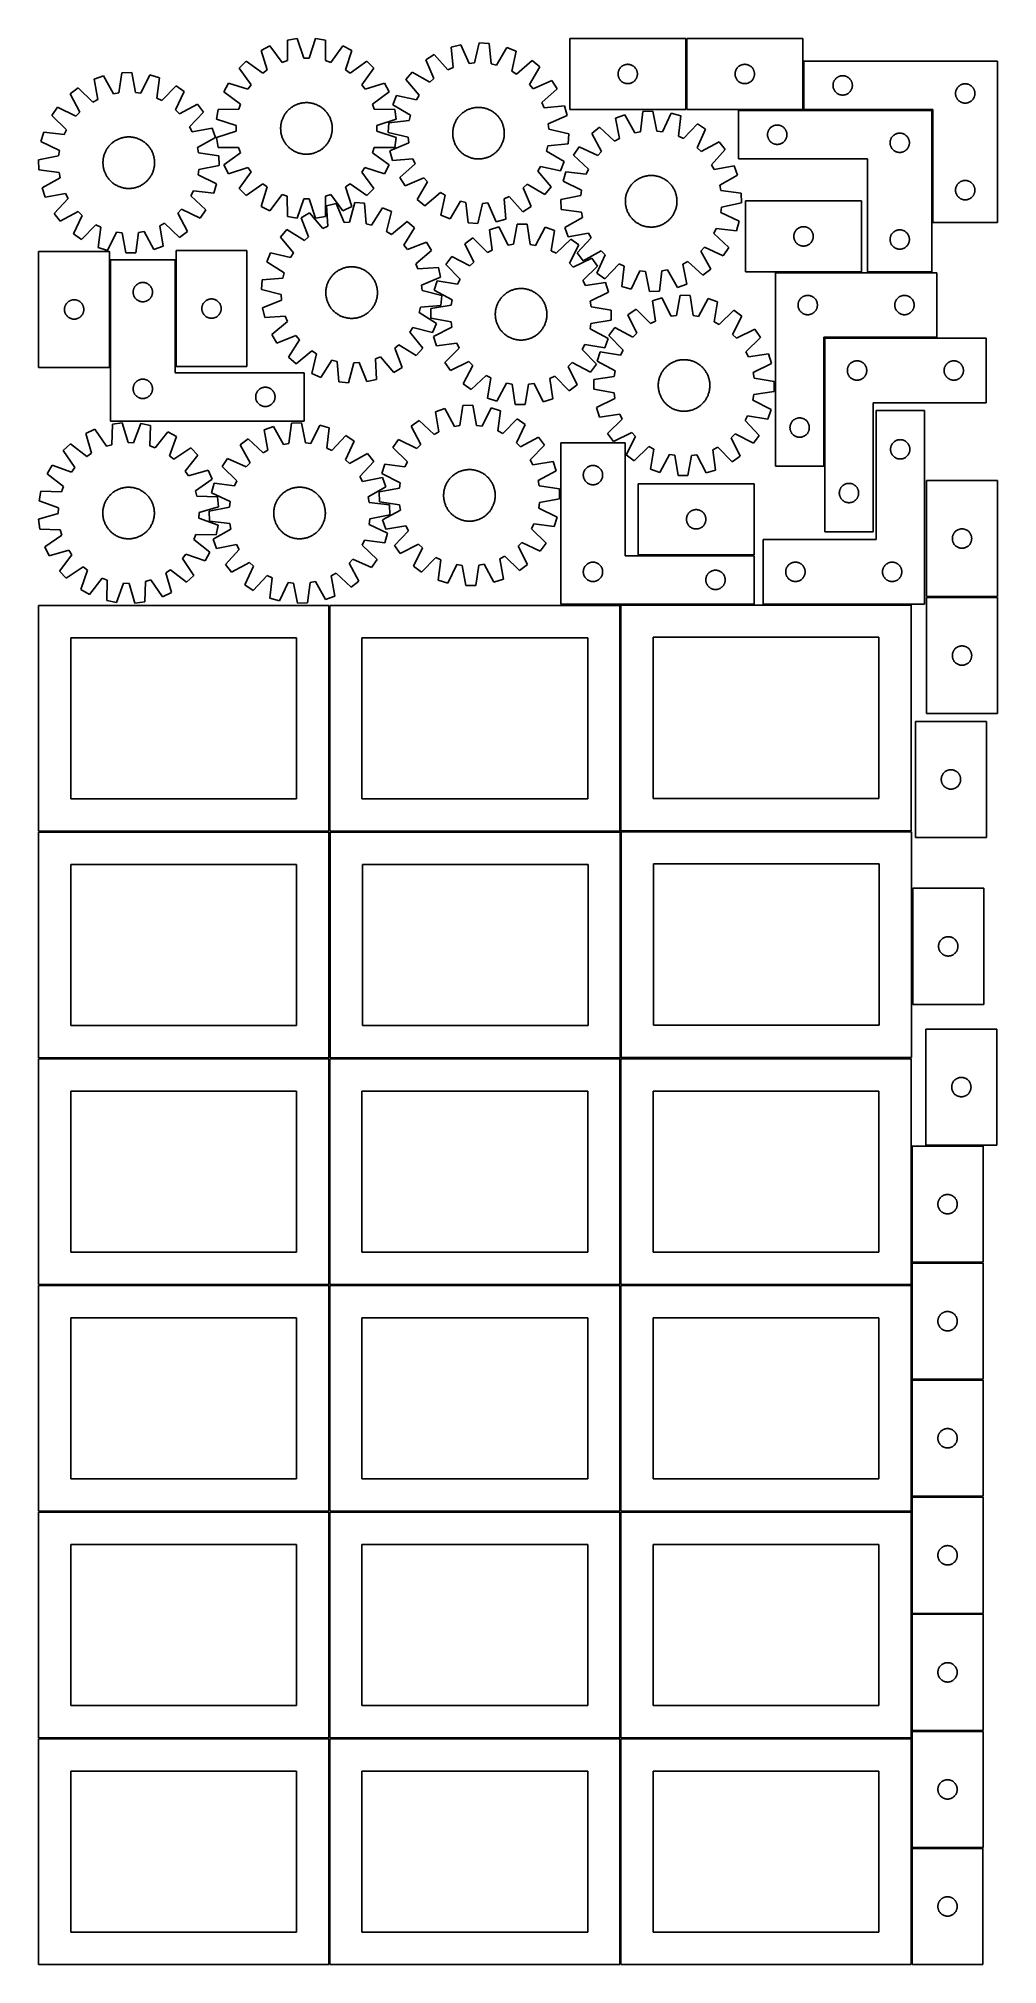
# Model space of a CAD drawing. Header units: millimetres. Extents: x 7 to 1493, y 7 to 2993.
import ezdxf

# ---------------------------------------------------------------- set-up
doc = ezdxf.new("R2010")
doc.units = ezdxf.units.MM
doc.layers.add('COMMON', color=5, linetype='CONTINUOUS', true_color=0x0000ff)
doc.layers.add('CUT', color=7, linetype='CONTINUOUS', true_color=0x000000)

msp = doc.modelspace()

# ---------------------------------------------------------------- linework, layer by layer
at = {"layer": 'COMMON'}
for p, q in [((1010.901582, 2883.43167), (1010.901582, 2993.43167)), ((1193.444698, 2882.483434), (1391.944697, 2882.483434)), ((1392.694697, 2881.733434), (1392.694697, 2708.233435)), ((117.477379, 2483.249294), (117.477379, 2650.132598)), ((218.977379, 2650.132598), (218.977379, 2484.570832)), ((1149.232899, 2630.816185), (1282.770752, 2630.816185)), ((1224.982899, 2528.566184), (1224.982899, 2330.066185)), ((1399.232899, 2529.316185), (1225.7329, 2529.316185)), ((936.280488, 2192.070571), (1116.280488, 2192.070571)), ((1493.478252, 2127.200466), (1383.478252, 2127.200466)), ((457.299607, 2114.049516), (457.299607, 1764.128432)), ((908.799608, 2114.128432), (908.799608, 1764.82057)), ((1116.280488, 2115.570571), (909.549609, 2115.570571)), ((1359.549609, 2115.570571), (1130.152389, 2115.570571)), ((6.549607, 1763.299515), (456.549607, 1763.299515)), ((908.049608, 1763.378432), (458.635301, 1763.378432)), ((456.549607, 1411.799515), (6.549607, 1411.799515)), ((908.824235, 1411.074294), (908.824235, 1061.074294)), ((6.549607, 1060.299513), (456.549607, 1060.299513)), ((908.074235, 1060.324294), (458.074235, 1060.324294)), ((908.824235, 1059.574293), (908.824235, 709.574293)), ((1359.574236, 1060.324294), (909.574236, 1060.324294)), ((6.549607, 708.799512), (456.549607, 708.799512)), ((457.299607, 708.049512), (457.299607, 358.074292)), ((458.074235, 708.824292), (908.049608, 708.824292)), ((908.799608, 708.074292), (908.799608, 358.074292)), ((909.574236, 708.824292), (1359.549609, 708.824292)), ((1360.299609, 549.574341), (1360.299609, 369.574341)), ((6.549607, 357.299511), (456.524767, 357.299511)), ((457.274767, 356.549511), (457.274767, 6.549511)), ((908.774768, 356.549511), (908.774768, 6.549511)), ((1360.274769, 186.517151), (1360.274769, 6.549511))]:
    msp.add_line(p, q, dxfattribs=at)
at = {"layer": 'CUT'}
for p, q in [((392.508127, 2990.887204), (392.328759, 2959.123347)), ((407.705062, 2993.292142), (392.508127, 2990.887204)), ((417.683404, 2963.135759), (407.705062, 2993.292142)), ((436.243909, 2993.288442), (426.257748, 2963.134648)), ((451.44022, 2990.879564), (436.243909, 2993.288442)), ((451.611353, 2959.115662), (451.44022, 2990.879564)), ((1010.151581, 2993.43167), (830.151581, 2993.43167)), ((830.151581, 2993.43167), (830.151581, 2883.43167)), ((1010.151581, 2883.43167), (1010.151581, 2993.43167)), ((1191.651582, 2993.43167), (1011.651582, 2993.43167)), ((1011.651582, 2993.43167), (1011.651582, 2883.43167)), ((1191.651582, 2883.43167), (1191.651582, 2993.43167)), ((328.564363, 2958.31667), (317.683373, 2947.4385)), ((354.362489, 2939.784766), (328.564363, 2958.31667)), ((365.364927, 2982.071734), (351.654951, 2975.08839)), ((351.654951, 2975.08839), (361.299932, 2944.82374)), ((384.17373, 2956.474787), (365.364927, 2982.071734)), ((392.328759, 2959.123347), (384.17373, 2956.474787)), ((426.257748, 2963.134648), (417.683404, 2963.135759)), ((459.765694, 2956.464987), (451.611353, 2959.115662)), ((478.581133, 2982.057056), (459.765694, 2956.464987)), ((492.289299, 2975.070158), (478.581133, 2982.057056)), ((482.63647, 2944.808009), (492.289299, 2975.070158)), ((515.375537, 2958.292452), (489.572607, 2939.767237)), ((526.253707, 2947.411461), (515.375537, 2958.292452)), ((620.216631, 2968.649364), (607.236564, 2960.388105)), ((607.236564, 2960.388105), (619.72893, 2931.183387)), ((641.384943, 2944.966515), (620.216631, 2968.649364)), ((661.291077, 2983.86365), (646.39343, 2980.017787)), ((646.39343, 2980.017787), (649.249622, 2948.382097)), ((674.104935, 2954.798554), (661.291077, 2983.86365)), ((689.699727, 2986.586588), (682.640161, 2955.616646)), ((705.056668, 2985.640594), (689.699727, 2986.586588)), ((708.261763, 2954.038345), (705.056668, 2985.640594)), ((732.916335, 2979.451506), (716.632051, 2952.178867)), ((747.229326, 2973.806257), (732.916335, 2979.451506)), ((740.51192, 2942.760304), (747.229326, 2973.806257)), ((771.81291, 2959.310974), (747.897926, 2938.405274)), ((783.680895, 2949.519066), (771.81291, 2959.310974)), ((1493.444698, 2958.233435), (1193.444698, 2958.233435)), ((1193.444698, 2958.233435), (1193.444698, 2883.233435)), ((1493.444698, 2708.233435), (1493.444698, 2958.233435)), ((107.48863, 2935.345057), (92.967637, 2930.258673)), ((92.967637, 2930.258673), (98.476973, 2898.975739)), ((122.703875, 2907.461888), (107.48863, 2935.345057)), ((135.567198, 2940.44994), (131.13993, 2908.995623)), ((150.949263, 2940.800144), (135.567198, 2940.44994)), ((156.803447, 2909.579906), (150.949263, 2940.800144)), ((179.231064, 2936.978422), (165.300563, 2908.43169)), ((193.968495, 2932.558167), (179.231064, 2936.978422)), ((189.888571, 2901.056913), (193.968495, 2932.558167)), ((317.683373, 2947.4385), (336.208587, 2921.63557)), ((361.299932, 2944.82374), (354.362489, 2939.784766)), ((489.572607, 2939.767237), (482.63647, 2944.808009)), ((507.721803, 2921.613335), (526.253707, 2947.411461)), ((585.853985, 2941.487016), (576.062077, 2929.619031)), ((576.062077, 2929.619031), (596.967777, 2905.704047)), ((613.304649, 2925.504656), (585.853985, 2941.487016)), ((619.72893, 2931.183387), (613.304649, 2925.504656)), ((649.249622, 2948.382097), (641.384943, 2944.966515)), ((682.640161, 2955.616646), (674.104935, 2954.798554)), ((716.632051, 2952.178867), (708.261763, 2954.038345)), ((747.897926, 2938.405274), (740.51192, 2942.760304)), ((767.698535, 2922.068402), (783.680895, 2949.519066)), ((802.581984, 2928.136487), (773.377266, 2915.644121)), ((810.843243, 2915.15642), (802.581984, 2928.136487)), ((905.151581, 2938.43167), (905.17147, 2939.203852)), ((905.17147, 2937.659489), (905.151581, 2938.43167)), ((905.17147, 2939.203852), (905.231083, 2939.973985)), ((905.231083, 2936.889356), (905.17147, 2937.659489)), ((905.231083, 2939.973985), (905.330263, 2940.740029)), ((905.330263, 2936.123312), (905.231083, 2936.889356)), ((905.330263, 2940.740029), (905.468746, 2941.499951)), ((905.468746, 2935.363389), (905.330263, 2936.123312)), ((905.468746, 2941.499951), (905.646165, 2942.251737)), ((905.646165, 2934.611604), (905.468746, 2935.363389)), ((905.646165, 2942.251737), (905.86205, 2942.993393)), ((905.86205, 2933.869948), (905.646165, 2934.611604)), ((905.86205, 2942.993393), (906.115829, 2943.722952)), ((906.115829, 2933.140389), (905.86205, 2933.869948)), ((906.115829, 2943.722952), (906.406827, 2944.438479)), ((906.406827, 2932.424862), (906.115829, 2933.140389)), ((906.406827, 2944.438479), (906.734275, 2945.138077)), ((906.734275, 2931.725264), (906.406827, 2932.424862)), ((906.734275, 2945.138077), (907.097302, 2945.819891)), ((907.097302, 2931.043449), (906.734275, 2931.725264)), ((907.097302, 2945.819891), (907.494948, 2946.482113)), ((907.494948, 2930.381228), (907.097302, 2931.043449)), ((907.494948, 2946.482113), (907.926156, 2947.122987)), ((907.926156, 2929.740354), (907.494948, 2930.381228)), ((907.926156, 2947.122987), (908.389784, 2947.740813)), ((908.389784, 2929.122528), (907.926156, 2929.740354)), ((908.389784, 2947.740813), (908.884602, 2948.333952)), ((908.884602, 2928.529389), (908.389784, 2929.122528)), ((908.884602, 2948.333952), (909.409298, 2948.900833)), ((909.409298, 2927.962508), (908.884602, 2928.529389)), ((909.409298, 2948.900833), (909.962481, 2949.439951)), ((909.962481, 2927.42339), (909.409298, 2927.962508)), ((909.962481, 2949.439951), (910.542683, 2949.949877)), ((910.542683, 2926.913464), (909.962481, 2927.42339)), ((910.542683, 2949.949877), (911.148367, 2950.429259)), ((911.148367, 2950.429259), (911.777925, 2950.876826)), ((911.777925, 2950.876826), (912.429689, 2951.29139)), ((912.429689, 2951.29139), (913.10193, 2951.671852)), ((913.10193, 2951.671852), (913.792865, 2952.017204)), ((913.792865, 2952.017204), (914.500663, 2952.32653)), ((914.500663, 2952.32653), (915.223445, 2952.599009)), ((915.223445, 2952.599009), (915.959297, 2952.833919)), ((915.959297, 2952.833919), (916.706265, 2953.030636)), ((916.706265, 2953.030636), (917.46237, 2953.18864)), ((917.46237, 2953.18864), (918.225606, 2953.307511)), ((918.225606, 2953.307511), (918.993949, 2953.386933)), ((918.993949, 2953.386933), (919.765362, 2953.426697)), ((919.765362, 2953.426697), (920.5378, 2953.426697)), ((920.5378, 2953.426697), (921.309213, 2953.386933)), ((921.309213, 2953.386933), (922.077556, 2953.307511)), ((922.077556, 2953.307511), (922.840792, 2953.18864)), ((922.840792, 2953.18864), (923.596897, 2953.030636)), ((923.596897, 2953.030636), (924.343866, 2952.833919)), ((924.343866, 2952.833919), (925.079717, 2952.599009)), ((925.079717, 2952.599009), (925.802499, 2952.32653)), ((925.802499, 2952.32653), (926.510297, 2952.017204)), ((926.510297, 2952.017204), (927.201232, 2951.671852)), ((927.201232, 2951.671852), (927.873473, 2951.29139)), ((927.873473, 2951.29139), (928.525237, 2950.876826)), ((928.525237, 2950.876826), (929.154795, 2950.429259)), ((929.154795, 2950.429259), (929.760479, 2949.949877)), ((929.760479, 2949.949877), (930.340681, 2949.439951)), ((930.340681, 2927.42339), (929.760479, 2926.913464)), ((930.340681, 2949.439951), (930.893864, 2948.900833)), ((930.893864, 2927.962508), (930.340681, 2927.42339)), ((930.893864, 2948.900833), (931.41856, 2948.333952)), ((931.41856, 2928.529389), (930.893864, 2927.962508)), ((931.41856, 2948.333952), (931.913378, 2947.740813)), ((931.913378, 2929.122528), (931.41856, 2928.529389)), ((931.913378, 2947.740813), (932.377006, 2947.122987)), ((932.377006, 2929.740354), (931.913378, 2929.122528)), ((932.377006, 2947.122987), (932.808214, 2946.482113)), ((932.808214, 2930.381228), (932.377006, 2929.740354)), ((932.808214, 2946.482113), (933.20586, 2945.819891)), ((933.20586, 2931.043449), (932.808214, 2930.381228)), ((933.20586, 2945.819891), (933.568887, 2945.138077)), ((933.568887, 2931.725264), (933.20586, 2931.043449)), ((933.568887, 2945.138077), (933.896335, 2944.438479)), ((933.896335, 2932.424862), (933.568887, 2931.725264)), ((933.896335, 2944.438479), (934.187333, 2943.722952)), ((934.187333, 2933.140389), (933.896335, 2932.424862)), ((934.187333, 2943.722952), (934.441112, 2942.993393)), ((934.441112, 2933.869948), (934.187333, 2933.140389)), ((934.441112, 2942.993393), (934.656997, 2942.251737)), ((934.656997, 2934.611604), (934.441112, 2933.869948)), ((934.656997, 2942.251737), (934.834416, 2941.499951)), ((934.834416, 2935.363389), (934.656997, 2934.611604)), ((934.834416, 2941.499951), (934.9729, 2940.740029)), ((934.9729, 2936.123312), (934.834416, 2935.363389)), ((934.9729, 2940.740029), (935.072079, 2939.973985)), ((935.072079, 2936.889356), (934.9729, 2936.123312)), ((935.072079, 2939.973985), (935.131692, 2939.203852)), ((935.131692, 2937.659489), (935.072079, 2936.889356)), ((935.131692, 2939.203852), (935.151581, 2938.43167)), ((935.151581, 2938.43167), (935.131692, 2937.659489)), ((1086.651582, 2938.43167), (1086.671471, 2939.203852)), ((1086.671471, 2937.659489), (1086.651582, 2938.43167)), ((1086.671471, 2939.203852), (1086.731084, 2939.973985)), ((1086.731084, 2936.889356), (1086.671471, 2937.659489)), ((1086.731084, 2939.973985), (1086.830264, 2940.740029)), ((1086.830264, 2936.123312), (1086.731084, 2936.889356)), ((1086.830264, 2940.740029), (1086.968747, 2941.499951)), ((1086.968747, 2935.363389), (1086.830264, 2936.123312)), ((1086.968747, 2941.499951), (1087.146166, 2942.251737)), ((1087.146166, 2934.611604), (1086.968747, 2935.363389)), ((1087.146166, 2942.251737), (1087.362051, 2942.993393)), ((1087.362051, 2933.869948), (1087.146166, 2934.611604)), ((1087.362051, 2942.993393), (1087.61583, 2943.722952)), ((1087.61583, 2933.140389), (1087.362051, 2933.869948)), ((1087.61583, 2943.722952), (1087.906828, 2944.438479)), ((1087.906828, 2932.424862), (1087.61583, 2933.140389)), ((1087.906828, 2944.438479), (1088.234276, 2945.138077)), ((1088.234276, 2931.725264), (1087.906828, 2932.424862)), ((1088.234276, 2945.138077), (1088.597303, 2945.819891)), ((1088.597303, 2931.043449), (1088.234276, 2931.725264)), ((1088.597303, 2945.819891), (1088.994949, 2946.482113)), ((1088.994949, 2930.381228), (1088.597303, 2931.043449)), ((1088.994949, 2946.482113), (1089.426157, 2947.122987)), ((1089.426157, 2929.740354), (1088.994949, 2930.381228)), ((1089.426157, 2947.122987), (1089.889785, 2947.740813)), ((1089.889785, 2929.122528), (1089.426157, 2929.740354)), ((1089.889785, 2947.740813), (1090.384603, 2948.333952)), ((1090.384603, 2928.529389), (1089.889785, 2929.122528)), ((1090.384603, 2948.333952), (1090.909299, 2948.900833)), ((1090.909299, 2927.962508), (1090.384603, 2928.529389)), ((1090.909299, 2948.900833), (1091.462482, 2949.439951)), ((1091.462482, 2927.42339), (1090.909299, 2927.962508)), ((1091.462482, 2949.439951), (1092.042684, 2949.949877)), ((1092.042684, 2926.913464), (1091.462482, 2927.42339)), ((1092.042684, 2949.949877), (1092.648368, 2950.429259)), ((1092.648368, 2950.429259), (1093.277926, 2950.876826)), ((1093.277926, 2950.876826), (1093.92969, 2951.29139)), ((1093.92969, 2951.29139), (1094.601931, 2951.671852)), ((1094.601931, 2951.671852), (1095.292866, 2952.017204)), ((1095.292866, 2952.017204), (1096.000664, 2952.32653)), ((1096.000664, 2952.32653), (1096.723446, 2952.599009)), ((1096.723446, 2952.599009), (1097.459298, 2952.833919)), ((1097.459298, 2952.833919), (1098.206266, 2953.030636)), ((1098.206266, 2953.030636), (1098.962371, 2953.18864)), ((1098.962371, 2953.18864), (1099.725607, 2953.307511)), ((1099.725607, 2953.307511), (1100.49395, 2953.386933)), ((1100.49395, 2953.386933), (1101.265363, 2953.426697)), ((1101.265363, 2953.426697), (1102.037801, 2953.426697)), ((1102.037801, 2953.426697), (1102.809214, 2953.386933)), ((1102.809214, 2953.386933), (1103.577557, 2953.307511)), ((1103.577557, 2953.307511), (1104.340793, 2953.18864)), ((1104.340793, 2953.18864), (1105.096898, 2953.030636)), ((1105.096898, 2953.030636), (1105.843867, 2952.833919)), ((1105.843867, 2952.833919), (1106.579718, 2952.599009)), ((1106.579718, 2952.599009), (1107.3025, 2952.32653)), ((1107.3025, 2952.32653), (1108.010298, 2952.017204)), ((1108.010298, 2952.017204), (1108.701233, 2951.671852)), ((1108.701233, 2951.671852), (1109.373474, 2951.29139)), ((1109.373474, 2951.29139), (1110.025238, 2950.876826)), ((1110.025238, 2950.876826), (1110.654796, 2950.429259)), ((1110.654796, 2950.429259), (1111.26048, 2949.949877)), ((1111.26048, 2949.949877), (1111.840682, 2949.439951)), ((1111.840682, 2927.42339), (1111.26048, 2926.913464)), ((1111.840682, 2949.439951), (1112.393865, 2948.900833)), ((1112.393865, 2927.962508), (1111.840682, 2927.42339)), ((1112.393865, 2948.900833), (1112.918561, 2948.333952)), ((1112.918561, 2928.529389), (1112.393865, 2927.962508)), ((1112.918561, 2948.333952), (1113.413379, 2947.740813)), ((1113.413379, 2929.122528), (1112.918561, 2928.529389)), ((1113.413379, 2947.740813), (1113.877007, 2947.122987)), ((1113.877007, 2929.740354), (1113.413379, 2929.122528)), ((1113.877007, 2947.122987), (1114.308215, 2946.482113)), ((1114.308215, 2930.381228), (1113.877007, 2929.740354)), ((1114.308215, 2946.482113), (1114.705861, 2945.819891)), ((1114.705861, 2931.043449), (1114.308215, 2930.381228)), ((1114.705861, 2945.819891), (1115.068888, 2945.138077)), ((1115.068888, 2931.725264), (1114.705861, 2931.043449)), ((1115.068888, 2945.138077), (1115.396336, 2944.438479)), ((1115.396336, 2932.424862), (1115.068888, 2931.725264)), ((1115.396336, 2944.438479), (1115.687334, 2943.722952)), ((1115.687334, 2933.140389), (1115.396336, 2932.424862)), ((1115.687334, 2943.722952), (1115.941113, 2942.993393)), ((1115.941113, 2933.869948), (1115.687334, 2933.140389)), ((1115.941113, 2942.993393), (1116.156998, 2942.251737)), ((1116.156998, 2934.611604), (1115.941113, 2933.869948)), ((1116.156998, 2942.251737), (1116.334417, 2941.499951)), ((1116.334417, 2935.363389), (1116.156998, 2934.611604)), ((1116.334417, 2941.499951), (1116.472901, 2940.740029)), ((1116.472901, 2936.123312), (1116.334417, 2935.363389)), ((1116.472901, 2940.740029), (1116.57208, 2939.973985)), ((1116.57208, 2936.889356), (1116.472901, 2936.123312)), ((1116.57208, 2939.973985), (1116.631693, 2939.203852)), ((1116.631693, 2937.659489), (1116.57208, 2936.889356)), ((1116.631693, 2939.203852), (1116.651582, 2938.43167)), ((1116.651582, 2938.43167), (1116.631693, 2937.659489)), ((1239.699944, 2926.740244), (1240.027391, 2927.439842)), ((1240.027391, 2927.439842), (1240.390419, 2928.121656)), ((1240.390419, 2928.121656), (1240.788064, 2928.783878)), ((1240.788064, 2928.783878), (1241.219273, 2929.424751)), ((1241.219273, 2929.424751), (1241.682901, 2930.042577)), ((1241.682901, 2930.042577), (1242.177719, 2930.635717)), ((1242.177719, 2930.635717), (1242.702415, 2931.202597)), ((1242.702415, 2931.202597), (1243.255598, 2931.741716)), ((1243.255598, 2931.741716), (1243.8358, 2932.251642)), ((1243.8358, 2932.251642), (1244.441484, 2932.731024)), ((1244.441484, 2932.731024), (1245.071042, 2933.17859)), ((1245.071042, 2933.17859), (1245.722806, 2933.593154)), ((1245.722806, 2933.593154), (1246.395047, 2933.973617)), ((1246.395047, 2933.973617), (1247.085982, 2934.318969)), ((1247.085982, 2934.318969), (1247.793779, 2934.628295)), ((1247.793779, 2934.628295), (1248.516562, 2934.900773)), ((1248.516562, 2934.900773), (1249.252413, 2935.135683)), ((1249.252413, 2935.135683), (1249.999382, 2935.332401)), ((1249.999382, 2935.332401), (1250.755486, 2935.490404)), ((1250.755486, 2935.490404), (1251.518722, 2935.609275)), ((1251.518722, 2935.609275), (1252.287066, 2935.688698)), ((1252.287066, 2935.688698), (1253.058479, 2935.728462)), ((1253.058479, 2935.728462), (1253.830916, 2935.728462)), ((1253.830916, 2935.728462), (1254.60233, 2935.688698)), ((1254.60233, 2935.688698), (1255.370673, 2935.609275)), ((1255.370673, 2935.609275), (1256.133909, 2935.490404)), ((1256.133909, 2935.490404), (1256.890014, 2935.332401)), ((1256.890014, 2935.332401), (1257.636982, 2935.135683)), ((1257.636982, 2935.135683), (1258.372833, 2934.900773)), ((1258.372833, 2934.900773), (1259.095616, 2934.628295)), ((1259.095616, 2934.628295), (1259.803414, 2934.318969)), ((1259.803414, 2934.318969), (1260.494349, 2933.973617)), ((1260.494349, 2933.973617), (1261.16659, 2933.593154)), ((1261.16659, 2933.593154), (1261.818354, 2933.17859)), ((1261.818354, 2933.17859), (1262.447912, 2932.731024)), ((1262.447912, 2932.731024), (1263.053595, 2932.251642)), ((1263.053595, 2932.251642), (1263.633798, 2931.741716)), ((1263.633798, 2931.741716), (1264.186981, 2931.202597)), ((1264.186981, 2931.202597), (1264.711677, 2930.635717)), ((1264.711677, 2930.635717), (1265.206495, 2930.042577)), ((1265.206495, 2930.042577), (1265.670123, 2929.424751)), ((1265.670123, 2929.424751), (1266.101331, 2928.783878)), ((1266.101331, 2928.783878), (1266.498976, 2928.121656)), ((1266.498976, 2928.121656), (1266.862004, 2927.439842)), ((1266.862004, 2927.439842), (1267.189451, 2926.740244)), ((67.840827, 2916.726886), (55.602321, 2907.402214)), ((55.602321, 2907.402214), (70.508969, 2879.352854)), ((90.927757, 2894.910186), (67.840827, 2916.726886)), ((98.476973, 2898.975739), (90.927757, 2894.910186)), ((131.13993, 2908.995623), (122.703875, 2907.461888)), ((165.300563, 2908.43169), (156.803447, 2909.579906)), ((197.61499, 2897.339142), (189.888571, 2901.056913)), ((219.685109, 2920.183936), (197.61499, 2897.339142)), ((218.720645, 2882.7272), (232.335306, 2911.425907)), ((232.335306, 2911.425907), (219.685109, 2920.183936)), ((300.905666, 2924.352262), (293.918768, 2910.644096)), ((293.918768, 2910.644096), (319.510837, 2891.828658)), ((331.167815, 2914.699433), (300.905666, 2924.352262)), ((336.208587, 2921.63557), (331.167815, 2914.699433)), ((512.760776, 2914.675892), (507.721803, 2921.613335)), ((543.025427, 2924.320873), (512.760776, 2914.675892)), ((524.411823, 2891.802094), (550.00877, 2910.610897)), ((550.00877, 2910.610897), (543.025427, 2924.320873)), ((561.566794, 2905.035447), (555.921545, 2890.722456)), ((592.612747, 2898.318041), (561.566794, 2905.035447)), ((596.967777, 2905.704047), (592.612747, 2898.318041)), ((773.377266, 2915.644121), (767.698535, 2922.068402)), ((787.160394, 2893.988108), (810.843243, 2915.15642)), ((911.148367, 2926.434082), (910.542683, 2926.913464)), ((911.777925, 2925.986515), (911.148367, 2926.434082)), ((912.429689, 2925.571951), (911.777925, 2925.986515)), ((913.10193, 2925.191489), (912.429689, 2925.571951)), ((913.792865, 2924.846137), (913.10193, 2925.191489)), ((914.500663, 2924.536811), (913.792865, 2924.846137)), ((915.223445, 2924.264332), (914.500663, 2924.536811)), ((915.959297, 2924.029422), (915.223445, 2924.264332)), ((916.706265, 2923.832705), (915.959297, 2924.029422)), ((917.46237, 2923.674701), (916.706265, 2923.832705)), ((918.225606, 2923.55583), (917.46237, 2923.674701)), ((918.993949, 2923.476408), (918.225606, 2923.55583)), ((919.765362, 2923.436643), (918.993949, 2923.476408)), ((920.5378, 2923.436643), (919.765362, 2923.436643)), ((921.309213, 2923.476408), (920.5378, 2923.436643)), ((922.077556, 2923.55583), (921.309213, 2923.476408)), ((922.840792, 2923.674701), (922.077556, 2923.55583)), ((923.596897, 2923.832705), (922.840792, 2923.674701)), ((924.343866, 2924.029422), (923.596897, 2923.832705)), ((925.079717, 2924.264332), (924.343866, 2924.029422)), ((925.802499, 2924.536811), (925.079717, 2924.264332)), ((926.510297, 2924.846137), (925.802499, 2924.536811)), ((927.201232, 2925.191489), (926.510297, 2924.846137)), ((927.873473, 2925.571951), (927.201232, 2925.191489)), ((928.525237, 2925.986515), (927.873473, 2925.571951)), ((929.154795, 2926.434082), (928.525237, 2925.986515)), ((929.760479, 2926.913464), (929.154795, 2926.434082)), ((1092.648368, 2926.434082), (1092.042684, 2926.913464)), ((1093.277926, 2925.986515), (1092.648368, 2926.434082)), ((1093.92969, 2925.571951), (1093.277926, 2925.986515)), ((1094.601931, 2925.191489), (1093.92969, 2925.571951)), ((1095.292866, 2924.846137), (1094.601931, 2925.191489)), ((1096.000664, 2924.536811), (1095.292866, 2924.846137)), ((1096.723446, 2924.264332), (1096.000664, 2924.536811)), ((1097.459298, 2924.029422), (1096.723446, 2924.264332)), ((1098.206266, 2923.832705), (1097.459298, 2924.029422)), ((1098.962371, 2923.674701), (1098.206266, 2923.832705)), ((1099.725607, 2923.55583), (1098.962371, 2923.674701)), ((1100.49395, 2923.476408), (1099.725607, 2923.55583)), ((1101.265363, 2923.436643), (1100.49395, 2923.476408)), ((1102.037801, 2923.436643), (1101.265363, 2923.436643)), ((1102.809214, 2923.476408), (1102.037801, 2923.436643)), ((1103.577557, 2923.55583), (1102.809214, 2923.476408)), ((1104.340793, 2923.674701), (1103.577557, 2923.55583)), ((1105.096898, 2923.832705), (1104.340793, 2923.674701)), ((1105.843867, 2924.029422), (1105.096898, 2923.832705)), ((1106.579718, 2924.264332), (1105.843867, 2924.029422)), ((1107.3025, 2924.536811), (1106.579718, 2924.264332)), ((1108.010298, 2924.846137), (1107.3025, 2924.536811)), ((1108.701233, 2925.191489), (1108.010298, 2924.846137)), ((1109.373474, 2925.571951), (1108.701233, 2925.191489)), ((1110.025238, 2925.986515), (1109.373474, 2925.571951)), ((1110.654796, 2926.434082), (1110.025238, 2925.986515)), ((1111.26048, 2926.913464), (1110.654796, 2926.434082)), ((1238.444698, 2920.733435), (1238.464586, 2921.505616)), ((1238.464586, 2919.961254), (1238.444698, 2920.733435)), ((1238.464586, 2921.505616), (1238.5242, 2922.27575)), ((1238.5242, 2919.19112), (1238.464586, 2919.961254)), ((1238.5242, 2922.27575), (1238.623379, 2923.041794)), ((1238.623379, 2918.425076), (1238.5242, 2919.19112)), ((1238.623379, 2923.041794), (1238.761862, 2923.801716)), ((1238.761862, 2917.665154), (1238.623379, 2918.425076)), ((1238.761862, 2923.801716), (1238.939282, 2924.553502)), ((1238.939282, 2916.913368), (1238.761862, 2917.665154)), ((1238.939282, 2924.553502), (1239.155167, 2925.295157)), ((1239.155167, 2916.171713), (1238.939282, 2916.913368)), ((1239.155167, 2925.295157), (1239.408945, 2926.024716)), ((1239.408945, 2915.442154), (1239.155167, 2916.171713)), ((1239.408945, 2926.024716), (1239.699944, 2926.740244)), ((1239.699944, 2914.726626), (1239.408945, 2915.442154)), ((1240.027391, 2914.027028), (1239.699944, 2914.726626)), ((1240.390419, 2913.345214), (1240.027391, 2914.027028)), ((1240.788064, 2912.682992), (1240.390419, 2913.345214)), ((1241.219273, 2912.042119), (1240.788064, 2912.682992)), ((1241.682901, 2911.424293), (1241.219273, 2912.042119)), ((1242.177719, 2910.831153), (1241.682901, 2911.424293)), ((1242.702415, 2910.264273), (1242.177719, 2910.831153)), ((1243.255598, 2909.725155), (1242.702415, 2910.264273)), ((1243.8358, 2909.215228), (1243.255598, 2909.725155)), ((1244.441484, 2908.735846), (1243.8358, 2909.215228)), ((1245.071042, 2908.28828), (1244.441484, 2908.735846)), ((1245.722806, 2907.873716), (1245.071042, 2908.28828)), ((1246.395047, 2907.493253), (1245.722806, 2907.873716)), ((1247.085982, 2907.147901), (1246.395047, 2907.493253)), ((1247.793779, 2906.838575), (1247.085982, 2907.147901)), ((1248.516562, 2906.566097), (1247.793779, 2906.838575)), ((1249.252413, 2906.331187), (1248.516562, 2906.566097)), ((1249.999382, 2906.134469), (1249.252413, 2906.331187)), ((1250.755486, 2905.976466), (1249.999382, 2906.134469)), ((1251.518722, 2905.857595), (1250.755486, 2905.976466)), ((1252.287066, 2905.778172), (1251.518722, 2905.857595)), ((1253.058479, 2905.738408), (1252.287066, 2905.778172)), ((1253.830916, 2905.738408), (1253.058479, 2905.738408)), ((1254.60233, 2905.778172), (1253.830916, 2905.738408)), ((1255.370673, 2905.857595), (1254.60233, 2905.778172)), ((1256.133909, 2905.976466), (1255.370673, 2905.857595)), ((1256.890014, 2906.134469), (1256.133909, 2905.976466)), ((1257.636982, 2906.331187), (1256.890014, 2906.134469)), ((1258.372833, 2906.566097), (1257.636982, 2906.331187)), ((1259.095616, 2906.838575), (1258.372833, 2906.566097)), ((1259.803414, 2907.147901), (1259.095616, 2906.838575)), ((1260.494349, 2907.493253), (1259.803414, 2907.147901)), ((1261.16659, 2907.873716), (1260.494349, 2907.493253)), ((1261.818354, 2908.28828), (1261.16659, 2907.873716)), ((1262.447912, 2908.735846), (1261.818354, 2908.28828)), ((1263.053595, 2909.215228), (1262.447912, 2908.735846)), ((1263.633798, 2909.725155), (1263.053595, 2909.215228)), ((1264.186981, 2910.264273), (1263.633798, 2909.725155)), ((1264.711677, 2910.831153), (1264.186981, 2910.264273)), ((1265.206495, 2911.424293), (1264.711677, 2910.831153)), ((1265.670123, 2912.042119), (1265.206495, 2911.424293)), ((1266.101331, 2912.682992), (1265.670123, 2912.042119)), ((1266.498976, 2913.345214), (1266.101331, 2912.682992)), ((1266.862004, 2914.027028), (1266.498976, 2913.345214)), ((1267.189451, 2914.726626), (1266.862004, 2914.027028)), ((1267.189451, 2926.740244), (1267.48045, 2926.024716)), ((1267.48045, 2915.442154), (1267.189451, 2914.726626)), ((1267.48045, 2926.024716), (1267.734228, 2925.295157)), ((1267.734228, 2916.171713), (1267.48045, 2915.442154)), ((1267.734228, 2925.295157), (1267.950114, 2924.553502)), ((1267.950114, 2916.913368), (1267.734228, 2916.171713)), ((1267.950114, 2924.553502), (1268.127533, 2923.801716)), ((1268.127533, 2917.665154), (1267.950114, 2916.913368)), ((1268.127533, 2923.801716), (1268.266016, 2923.041794)), ((1268.266016, 2918.425076), (1268.127533, 2917.665154)), ((1268.266016, 2923.041794), (1268.365196, 2922.27575)), ((1268.365196, 2919.19112), (1268.266016, 2918.425076)), ((1268.365196, 2922.27575), (1268.424809, 2921.505616)), ((1268.424809, 2919.961254), (1268.365196, 2919.19112)), ((1268.424809, 2921.505616), (1268.444698, 2920.733435)), ((1268.444698, 2920.733435), (1268.424809, 2919.961254)), ((1428.444698, 2908.233435), (1428.464586, 2909.005616)), ((1428.464586, 2907.461254), (1428.444698, 2908.233435)), ((1428.464586, 2909.005616), (1428.5242, 2909.77575)), ((1428.5242, 2906.69112), (1428.464586, 2907.461254)), ((1428.5242, 2909.77575), (1428.623379, 2910.541794)), ((1428.623379, 2905.925076), (1428.5242, 2906.69112)), ((1428.623379, 2910.541794), (1428.761862, 2911.301716)), ((1428.761862, 2905.165154), (1428.623379, 2905.925076)), ((1428.761862, 2911.301716), (1428.939282, 2912.053502)), ((1428.939282, 2904.413368), (1428.761862, 2905.165154)), ((1428.939282, 2912.053502), (1429.155167, 2912.795157)), ((1429.155167, 2903.671713), (1428.939282, 2904.413368)), ((1429.155167, 2912.795157), (1429.408945, 2913.524716)), ((1429.408945, 2902.942154), (1429.155167, 2903.671713)), ((1429.408945, 2913.524716), (1429.699944, 2914.240244)), ((1429.699944, 2902.226626), (1429.408945, 2902.942154)), ((1429.699944, 2914.240244), (1430.027391, 2914.939842)), ((1430.027391, 2901.527028), (1429.699944, 2902.226626)), ((1430.027391, 2914.939842), (1430.390419, 2915.621656)), ((1430.390419, 2900.845214), (1430.027391, 2901.527028)), ((1430.390419, 2915.621656), (1430.788064, 2916.283878)), ((1430.788064, 2900.182992), (1430.390419, 2900.845214)), ((1430.788064, 2916.283878), (1431.219273, 2916.924751)), ((1431.219273, 2899.542119), (1430.788064, 2900.182992)), ((1431.219273, 2916.924751), (1431.682901, 2917.542577)), ((1431.682901, 2898.924293), (1431.219273, 2899.542119)), ((1431.682901, 2917.542577), (1432.177719, 2918.135717)), ((1432.177719, 2898.331153), (1431.682901, 2898.924293)), ((1432.177719, 2918.135717), (1432.702415, 2918.702597)), ((1432.702415, 2897.764273), (1432.177719, 2898.331153)), ((1432.702415, 2918.702597), (1433.255598, 2919.241716)), ((1433.255598, 2897.225155), (1432.702415, 2897.764273)), ((1433.255598, 2919.241716), (1433.8358, 2919.751642)), ((1433.8358, 2919.751642), (1434.441484, 2920.231024)), ((1434.441484, 2920.231024), (1435.071042, 2920.67859)), ((1435.071042, 2920.67859), (1435.722806, 2921.093154)), ((1435.722806, 2921.093154), (1436.395047, 2921.473617)), ((1436.395047, 2921.473617), (1437.085982, 2921.818969)), ((1437.085982, 2921.818969), (1437.793779, 2922.128295)), ((1437.793779, 2922.128295), (1438.516562, 2922.400773)), ((1438.516562, 2922.400773), (1439.252413, 2922.635683)), ((1439.252413, 2922.635683), (1439.999382, 2922.832401)), ((1439.999382, 2922.832401), (1440.755486, 2922.990404)), ((1440.755486, 2922.990404), (1441.518722, 2923.109275)), ((1441.518722, 2923.109275), (1442.287066, 2923.188698)), ((1442.287066, 2923.188698), (1443.058479, 2923.228462)), ((1443.058479, 2923.228462), (1443.830916, 2923.228462)), ((1443.830916, 2923.228462), (1444.60233, 2923.188698)), ((1444.60233, 2923.188698), (1445.370673, 2923.109275)), ((1445.370673, 2923.109275), (1446.133909, 2922.990404)), ((1446.133909, 2922.990404), (1446.890014, 2922.832401)), ((1446.890014, 2922.832401), (1447.636982, 2922.635683)), ((1447.636982, 2922.635683), (1448.372833, 2922.400773)), ((1448.372833, 2922.400773), (1449.095616, 2922.128295)), ((1449.095616, 2922.128295), (1449.803414, 2921.818969)), ((1449.803414, 2921.818969), (1450.494349, 2921.473617)), ((1450.494349, 2921.473617), (1451.16659, 2921.093154)), ((1451.16659, 2921.093154), (1451.818354, 2920.67859)), ((1451.818354, 2920.67859), (1452.447912, 2920.231024)), ((1452.447912, 2920.231024), (1453.053595, 2919.751642)), ((1453.053595, 2919.751642), (1453.633798, 2919.241716)), ((1453.633798, 2919.241716), (1454.186981, 2918.702597)), ((1454.186981, 2897.764273), (1453.633798, 2897.225155)), ((1454.186981, 2918.702597), (1454.711677, 2918.135717)), ((1454.711677, 2898.331153), (1454.186981, 2897.764273)), ((1454.711677, 2918.135717), (1455.206495, 2917.542577)), ((1455.206495, 2898.924293), (1454.711677, 2898.331153)), ((1455.206495, 2917.542577), (1455.670123, 2916.924751)), ((1455.670123, 2899.542119), (1455.206495, 2898.924293)), ((1455.670123, 2916.924751), (1456.101331, 2916.283878)), ((1456.101331, 2900.182992), (1455.670123, 2899.542119)), ((1456.101331, 2916.283878), (1456.498976, 2915.621656)), ((1456.498976, 2900.845214), (1456.101331, 2900.182992)), ((1456.498976, 2915.621656), (1456.862004, 2914.939842)), ((1456.862004, 2901.527028), (1456.498976, 2900.845214)), ((1456.862004, 2914.939842), (1457.189451, 2914.240244)), ((1457.189451, 2902.226626), (1456.862004, 2901.527028)), ((1457.189451, 2914.240244), (1457.48045, 2913.524716)), ((1457.48045, 2902.942154), (1457.189451, 2902.226626)), ((1457.48045, 2913.524716), (1457.734228, 2912.795157)), ((1457.734228, 2903.671713), (1457.48045, 2902.942154)), ((1457.734228, 2912.795157), (1457.950114, 2912.053502)), ((1457.950114, 2904.413368), (1457.734228, 2903.671713)), ((1457.950114, 2912.053502), (1458.127533, 2911.301716)), ((1458.127533, 2905.165154), (1457.950114, 2904.413368)), ((1458.127533, 2911.301716), (1458.266016, 2910.541794)), ((1458.266016, 2905.925076), (1458.127533, 2905.165154)), ((1458.266016, 2910.541794), (1458.365196, 2909.77575)), ((1458.365196, 2906.69112), (1458.266016, 2905.925076)), ((1458.365196, 2909.77575), (1458.424809, 2909.005616)), ((1458.424809, 2907.461254), (1458.365196, 2906.69112)), ((1458.424809, 2909.005616), (1458.444698, 2908.233435)), ((1458.444698, 2908.233435), (1458.424809, 2907.461254)), ((35.886857, 2886.768109), (27.128828, 2874.117913)), ((27.128828, 2874.117913), (49.973621, 2852.047794)), ((64.585563, 2873.153448), (35.886857, 2886.768109)), ((70.508969, 2879.352854), (64.585563, 2873.153448)), ((224.920051, 2876.803795), (218.720645, 2882.7272)), ((252.969411, 2891.710443), (224.920051, 2876.803795)), ((240.477383, 2856.385006), (262.294083, 2879.471936)), ((262.294083, 2879.471936), (252.969411, 2891.710443)), ((285.09626, 2883.503183), (282.687382, 2868.306872)), ((282.687382, 2868.306872), (312.841176, 2858.320711)), ((316.860162, 2883.674316), (285.09626, 2883.503183)), ((319.510837, 2891.828658), (316.860162, 2883.674316)), ((384.217662, 2867.277802), (384.652741, 2868.456663)), ((384.652741, 2868.456663), (385.124634, 2869.621276)), ((385.124634, 2869.621276), (385.632875, 2870.770492)), ((385.632875, 2870.770492), (386.176963, 2871.903177)), ((386.176963, 2871.903177), (386.756361, 2873.018213)), ((386.756361, 2873.018213), (387.370498, 2874.114499)), ((387.370498, 2874.114499), (388.018766, 2875.190954)), ((388.018766, 2875.190954), (388.700527, 2876.246514)), ((388.700527, 2876.246514), (389.415108, 2877.28014)), ((389.415108, 2877.28014), (390.161803, 2878.29081)), ((390.161803, 2878.29081), (390.939875, 2879.277527)), ((390.939875, 2879.277527), (391.748557, 2880.239317)), ((391.748557, 2880.239317), (392.58705, 2881.175231)), ((392.58705, 2881.175231), (393.454528, 2882.084346)), ((393.454528, 2882.084346), (394.350133, 2882.965764)), ((394.350133, 2882.965764), (395.272983, 2883.818615)), ((395.272983, 2883.818615), (396.222166, 2884.642059)), ((396.222166, 2884.642059), (397.196745, 2885.435281)), ((397.196745, 2885.435281), (398.195759, 2886.1975)), ((398.195759, 2886.1975), (399.218223, 2886.927962)), ((399.218223, 2886.927962), (400.263126, 2887.625948)), ((400.263126, 2887.625948), (401.329437, 2888.290769)), ((401.329437, 2888.290769), (402.416105, 2888.921767)), ((402.416105, 2888.921767), (403.522057, 2889.518322)), ((403.522057, 2889.518322), (404.646202, 2890.079843)), ((404.646202, 2890.079843), (405.78743, 2890.605776)), ((405.78743, 2890.605776), (406.944614, 2891.095604)), ((406.944614, 2891.095604), (408.116613, 2891.548842)), ((408.116613, 2891.548842), (409.302271, 2891.965042)), ((409.302271, 2891.965042), (410.500417, 2892.343795)), ((410.500417, 2892.343795), (411.709868, 2892.684726)), ((411.709868, 2892.684726), (412.929432, 2892.9875)), ((412.929432, 2892.9875), (414.157904, 2893.251816)), ((414.157904, 2893.251816), (415.394072, 2893.477415)), ((415.394072, 2893.477415), (416.636716, 2893.664073)), ((416.636716, 2893.664073), (417.884611, 2893.811607)), ((417.884611, 2893.811607), (419.136524, 2893.919871)), ((419.136524, 2893.919871), (420.391219, 2893.988758)), ((420.391219, 2893.988758), (421.64746, 2894.0182)), ((421.64746, 2894.0182), (422.904005, 2894.008168)), ((422.904005, 2894.008168), (424.159615, 2893.958672)), ((424.159615, 2893.958672), (425.413051, 2893.869761)), ((425.413051, 2893.869761), (426.663076, 2893.741522)), ((426.663076, 2893.741522), (427.908456, 2893.574082)), ((427.908456, 2893.574082), (429.147962, 2893.367607)), ((429.147962, 2893.367607), (430.38037, 2893.122299)), ((430.38037, 2893.122299), (431.604465, 2892.838402)), ((431.604465, 2892.838402), (432.819039, 2892.516195)), ((432.819039, 2892.516195), (434.022893, 2892.155997)), ((434.022893, 2892.155997), (435.214839, 2891.758162)), ((435.214839, 2891.758162), (436.3937, 2891.323083)), ((436.3937, 2891.323083), (437.558313, 2890.851191)), ((437.558313, 2890.851191), (438.707529, 2890.342949)), ((438.707529, 2890.342949), (439.840214, 2889.798861)), ((439.840214, 2889.798861), (440.95525, 2889.219463)), ((440.95525, 2889.219463), (442.051536, 2888.605326)), ((442.051536, 2888.605326), (443.12799, 2887.957058)), ((443.12799, 2887.957058), (444.183551, 2887.275297)), ((444.183551, 2887.275297), (445.217177, 2886.560716)), ((445.217177, 2886.560716), (446.227847, 2885.814021)), ((446.227847, 2885.814021), (447.214563, 2885.035949)), ((447.214563, 2885.035949), (448.176354, 2884.227267)), ((448.176354, 2884.227267), (449.112268, 2883.388774)), ((449.112268, 2883.388774), (450.021383, 2882.521296)), ((450.021383, 2882.521296), (450.902801, 2881.625691)), ((450.902801, 2881.625691), (451.755652, 2880.702841)), ((451.755652, 2880.702841), (452.579095, 2879.753658)), ((452.579095, 2879.753658), (453.372318, 2878.779079)), ((453.372318, 2878.779079), (454.134536, 2877.780065)), ((454.134536, 2877.780065), (454.864999, 2876.757602)), ((454.864999, 2876.757602), (455.562985, 2875.712699)), ((455.562985, 2875.712699), (456.227806, 2874.646387)), ((456.227806, 2874.646387), (456.858804, 2873.559719)), ((456.858804, 2873.559719), (457.455358, 2872.453767)), ((457.455358, 2872.453767), (458.01688, 2871.329622)), ((458.01688, 2871.329622), (458.542813, 2870.188395)), ((458.542813, 2870.188395), (459.032641, 2869.03121)), ((459.032641, 2869.03121), (459.485878, 2867.859211)), ((459.485878, 2867.859211), (459.902079, 2866.673553)), ((527.060384, 2883.647065), (524.411823, 2891.802094)), ((558.824241, 2883.467697), (527.060384, 2883.647065)), ((531.072796, 2858.29242), (561.229179, 2868.270762)), ((555.921545, 2890.722456), (583.194184, 2874.438171)), ((561.229179, 2868.270762), (558.824241, 2883.467697)), ((583.194184, 2874.438171), (581.334706, 2866.067884)), ((654.168654, 2866.634907), (654.815373, 2867.712293)), ((654.815373, 2867.712293), (655.495615, 2868.768834)), ((655.495615, 2868.768834), (656.208707, 2869.803486)), ((656.208707, 2869.803486), (656.953947, 2870.815229)), ((656.953947, 2870.815229), (657.730599, 2871.803065)), ((657.730599, 2871.803065), (658.537896, 2872.766018)), ((658.537896, 2872.766018), (659.375042, 2873.703137)), ((659.375042, 2873.703137), (660.241211, 2874.613499)), ((660.241211, 2874.613499), (661.135547, 2875.496205)), ((661.135547, 2875.496205), (662.057169, 2876.350384)), ((662.057169, 2876.350384), (663.005166, 2877.175192)), ((663.005166, 2877.175192), (663.978603, 2877.969815)), ((663.978603, 2877.969815), (664.976519, 2878.733471)), ((664.976519, 2878.733471), (665.99793, 2879.465404)), ((665.99793, 2879.465404), (667.041828, 2880.164893)), ((667.041828, 2880.164893), (668.107182, 2880.831247)), ((668.107182, 2880.831247), (669.192941, 2881.463808)), ((669.192941, 2881.463808), (670.298034, 2882.061953)), ((670.298034, 2882.061953), (671.421369, 2882.625091)), ((671.421369, 2882.625091), (672.561839, 2883.152666)), ((672.561839, 2883.152666), (673.718317, 2883.644158)), ((673.718317, 2883.644158), (674.889663, 2884.099082)), ((674.889663, 2884.099082), (676.074721, 2884.516988)), ((676.074721, 2884.516988), (677.27232, 2884.897464)), ((677.27232, 2884.897464), (678.48128, 2885.240136)), ((678.48128, 2885.240136), (679.700407, 2885.544663)), ((679.700407, 2885.544663), (680.928497, 2885.810747)), ((680.928497, 2885.810747), (682.164339, 2886.038124)), ((682.164339, 2886.038124), (683.406714, 2886.226571)), ((683.406714, 2886.226571), (684.654395, 2886.3759)), ((684.654395, 2886.3759), (685.906151, 2886.485965)), ((685.906151, 2886.485965), (687.160746, 2886.556657)), ((687.160746, 2886.556657), (688.416943, 2886.587907)), ((688.416943, 2886.587907), (689.673501, 2886.579683)), ((689.673501, 2886.579683), (690.929181, 2886.531993)), ((690.929181, 2886.531993), (692.182744, 2886.444886)), ((692.182744, 2886.444886), (693.432952, 2886.318445)), ((693.432952, 2886.318445), (694.678571, 2886.152798)), ((694.678571, 2886.152798), (695.918373, 2885.948106)), ((695.918373, 2885.948106), (697.151133, 2885.704572)), ((697.151133, 2885.704572), (698.375636, 2885.422436)), ((698.375636, 2885.422436), (699.590672, 2885.101977)), ((699.590672, 2885.101977), (700.795043, 2884.743511)), ((700.795043, 2884.743511), (701.987559, 2884.347392)), ((701.987559, 2884.347392), (703.167045, 2883.91401)), ((703.167045, 2883.91401), (704.332336, 2883.443793)), ((704.332336, 2883.443793), (705.482282, 2882.937206)), ((705.482282, 2882.937206), (706.615749, 2882.394748)), ((706.615749, 2882.394748), (707.731617, 2881.816955)), ((707.731617, 2881.816955), (708.828786, 2881.204397)), ((708.828786, 2881.204397), (709.906172, 2880.557678)), ((709.906172, 2880.557678), (710.962713, 2879.877436)), ((710.962713, 2879.877436), (711.997365, 2879.164344)), ((711.997365, 2879.164344), (713.009109, 2878.419104)), ((713.009109, 2878.419104), (713.996944, 2877.642452)), ((713.996944, 2877.642452), (714.959897, 2876.835155)), ((714.959897, 2876.835155), (715.897017, 2875.998009)), ((715.897017, 2875.998009), (716.807379, 2875.13184)), ((716.807379, 2875.13184), (717.690084, 2874.237504)), ((717.690084, 2874.237504), (718.544263, 2873.315883)), ((718.544263, 2873.315883), (719.369071, 2872.367885)), ((719.369071, 2872.367885), (720.163695, 2871.394448)), ((720.163695, 2871.394448), (720.92735, 2870.396532)), ((720.92735, 2870.396532), (721.659283, 2869.375121)), ((721.659283, 2869.375121), (722.358772, 2868.331223)), ((722.358772, 2868.331223), (723.025126, 2867.265869)), ((790.575976, 2886.123429), (787.160394, 2893.988108)), ((822.211666, 2888.979622), (790.575976, 2886.123429)), ((796.992433, 2861.268116), (826.057529, 2874.081975)), ((826.057529, 2874.081975), (822.211666, 2888.979622)), ((830.151581, 2883.43167), (1010.151581, 2883.43167)), ((915.777673, 2874.931325), (901.325707, 2869.652003)), ((901.325707, 2869.652003), (907.251178, 2838.445216)), ((931.362913, 2847.253264), (915.777673, 2874.931325)), ((943.785764, 2880.409703), (939.777794, 2848.899214)), ((959.161801, 2880.964733), (943.785764, 2880.409703)), ((965.431254, 2849.825229), (959.161801, 2880.964733)), ((987.491991, 2877.520004), (973.942908, 2848.790279)), ((1002.286984, 2873.296413), (987.491991, 2877.520004)), ((998.626952, 2841.743617), (1002.286984, 2873.296413)), ((1011.651582, 2883.43167), (1191.651582, 2883.43167)), ((1391.944697, 2881.733434), (1091.944697, 2881.733434)), ((1091.944697, 2881.733434), (1091.944697, 2806.733434)), ((1193.444698, 2883.233435), (1393.444698, 2883.233435)), ((1391.944697, 2631.733434), (1391.944697, 2881.733434)), ((1393.444698, 2883.233435), (1393.444698, 2708.233435)), ((1433.8358, 2896.715228), (1433.255598, 2897.225155)), ((1434.441484, 2896.235846), (1433.8358, 2896.715228)), ((1435.071042, 2895.78828), (1434.441484, 2896.235846)), ((1435.722806, 2895.373716), (1435.071042, 2895.78828)), ((1436.395047, 2894.993253), (1435.722806, 2895.373716)), ((1437.085982, 2894.647901), (1436.395047, 2894.993253)), ((1437.793779, 2894.338575), (1437.085982, 2894.647901)), ((1438.516562, 2894.066097), (1437.793779, 2894.338575)), ((1439.252413, 2893.831187), (1438.516562, 2894.066097)), ((1439.999382, 2893.634469), (1439.252413, 2893.831187)), ((1440.755486, 2893.476466), (1439.999382, 2893.634469)), ((1441.518722, 2893.357595), (1440.755486, 2893.476466)), ((1442.287066, 2893.278172), (1441.518722, 2893.357595)), ((1443.058479, 2893.238408), (1442.287066, 2893.278172)), ((1443.830916, 2893.238408), (1443.058479, 2893.238408)), ((1444.60233, 2893.278172), (1443.830916, 2893.238408)), ((1445.370673, 2893.357595), (1444.60233, 2893.278172)), ((1446.133909, 2893.476466), (1445.370673, 2893.357595)), ((1446.890014, 2893.634469), (1446.133909, 2893.476466)), ((1447.636982, 2893.831187), (1446.890014, 2893.634469)), ((1448.372833, 2894.066097), (1447.636982, 2893.831187)), ((1449.095616, 2894.338575), (1448.372833, 2894.066097)), ((1449.803414, 2894.647901), (1449.095616, 2894.338575)), ((1450.494349, 2894.993253), (1449.803414, 2894.647901)), ((1451.16659, 2895.373716), (1450.494349, 2894.993253)), ((1451.818354, 2895.78828), (1451.16659, 2895.373716)), ((1452.447912, 2896.235846), (1451.818354, 2895.78828)), ((1453.053595, 2896.715228), (1452.447912, 2896.235846)), ((1453.633798, 2897.225155), (1453.053595, 2896.715228)), ((14.754596, 2848.401299), (10.334341, 2833.663867)), ((46.25585, 2844.321375), (14.754596, 2848.401299)), ((49.973621, 2852.047794), (46.25585, 2844.321375)), ((129.437725, 2837.079459), (130.583394, 2837.595647)), ((130.583394, 2837.595647), (131.744711, 2838.075593)), ((131.744711, 2838.075593), (132.920531, 2838.518826)), ((132.920531, 2838.518826), (134.109693, 2838.924906)), ((134.109693, 2838.924906), (135.311023, 2839.293433)), ((135.311023, 2839.293433), (136.523336, 2839.624044)), ((136.523336, 2839.624044), (137.745436, 2839.916412)), ((137.745436, 2839.916412), (138.976116, 2840.170248)), ((138.976116, 2840.170248), (140.214162, 2840.385303)), ((140.214162, 2840.385303), (141.458353, 2840.561363)), ((141.458353, 2840.561363), (142.707459, 2840.698256)), ((142.707459, 2840.698256), (143.960249, 2840.795846)), ((143.960249, 2840.795846), (145.215487, 2840.854037)), ((145.215487, 2840.854037), (146.471932, 2840.872771)), ((146.471932, 2840.872771), (147.728346, 2840.852029)), ((147.728346, 2840.852029), (148.983489, 2840.791834)), ((148.983489, 2840.791834), (150.236122, 2840.692242)), ((150.236122, 2840.692242), (151.485008, 2840.553354)), ((151.485008, 2840.553354), (152.728915, 2840.375306)), ((152.728915, 2840.375306), (153.966616, 2840.158274)), ((153.966616, 2840.158274), (155.19689, 2839.902471)), ((155.19689, 2839.902471), (156.418521, 2839.608151)), ((156.418521, 2839.608151), (157.630304, 2839.275604)), ((157.630304, 2839.275604), (158.831044, 2838.905158)), ((158.831044, 2838.905158), (160.019556, 2838.497179)), ((160.019556, 2838.497179), (161.194666, 2838.052069)), ((161.194666, 2838.052069), (162.355215, 2837.570267)), ((162.355215, 2837.570267), (163.500058, 2837.052249)), ((244.542936, 2848.835791), (240.477383, 2856.385006)), ((275.82587, 2854.345127), (244.542936, 2848.835791)), ((253.029085, 2824.608889), (280.912253, 2839.824133)), ((280.912253, 2839.824133), (275.82587, 2854.345127)), ((312.840065, 2849.746368), (282.683682, 2839.768025)), ((282.683682, 2839.768025), (285.08862, 2824.571091)), ((312.841176, 2858.320711), (312.840065, 2849.746368)), ((381.957624, 2853.710423), (381.967656, 2854.966968)), ((381.987066, 2852.454183), (381.957624, 2853.710423)), ((381.967656, 2854.966968), (382.017152, 2856.222579)), ((382.055953, 2851.199487), (381.987066, 2852.454183)), ((382.017152, 2856.222579), (382.106063, 2857.476014)), ((382.164217, 2849.947574), (382.055953, 2851.199487)), ((382.106063, 2857.476014), (382.234302, 2858.726039)), ((382.311751, 2848.69968), (382.164217, 2849.947574)), ((382.234302, 2858.726039), (382.401742, 2859.971419)), ((382.498409, 2847.457035), (382.311751, 2848.69968)), ((382.401742, 2859.971419), (382.608217, 2861.210925)), ((382.724008, 2846.220867), (382.498409, 2847.457035)), ((382.608217, 2861.210925), (382.853525, 2862.443333)), ((382.988324, 2844.992395), (382.724008, 2846.220867)), ((382.853525, 2862.443333), (383.137422, 2863.667429)), ((383.291098, 2843.772831), (382.988324, 2844.992395)), ((383.137422, 2863.667429), (383.459629, 2864.882002)), ((383.632029, 2842.56338), (383.291098, 2843.772831)), ((383.459629, 2864.882002), (383.819828, 2866.085856)), ((384.010782, 2841.365234), (383.632029, 2842.56338)), ((383.819828, 2866.085856), (384.217662, 2867.277802)), ((384.426983, 2840.179577), (384.010782, 2841.365234)), ((384.88022, 2839.007577), (384.426983, 2840.179577)), ((385.370048, 2837.850393), (384.88022, 2839.007577)), ((385.895981, 2836.709165), (385.370048, 2837.850393)), ((458.788227, 2838.417511), (458.279986, 2837.268295)), ((459.26012, 2839.582124), (458.788227, 2838.417511)), ((459.695199, 2840.760986), (459.26012, 2839.582124)), ((460.093033, 2841.952931), (459.695199, 2840.760986)), ((459.902079, 2866.673553), (460.280832, 2865.475407)), ((460.453232, 2843.156785), (460.093033, 2841.952931)), ((460.280832, 2865.475407), (460.621763, 2864.265956)), ((460.775439, 2844.371359), (460.453232, 2843.156785)), ((460.621763, 2864.265956), (460.924537, 2863.046393)), ((461.059336, 2845.595454), (460.775439, 2844.371359)), ((460.924537, 2863.046393), (461.188853, 2861.81792)), ((461.304644, 2846.827863), (461.059336, 2845.595454)), ((461.188853, 2861.81792), (461.414452, 2860.581752)), ((461.511119, 2848.067368), (461.304644, 2846.827863)), ((461.414452, 2860.581752), (461.60111, 2859.339108)), ((461.678559, 2849.312748), (461.511119, 2848.067368)), ((461.60111, 2859.339108), (461.748644, 2858.091213)), ((461.806798, 2850.562773), (461.678559, 2849.312748)), ((461.748644, 2858.091213), (461.856908, 2856.8393)), ((461.895709, 2851.816209), (461.806798, 2850.562773)), ((461.856908, 2856.8393), (461.925795, 2855.584605)), ((461.945205, 2853.071819), (461.895709, 2851.816209)), ((461.925795, 2855.584605), (461.955237, 2854.328364)), ((461.955237, 2854.328364), (461.945205, 2853.071819)), ((531.071685, 2849.718076), (531.072796, 2858.29242)), ((561.225479, 2839.731915), (531.071685, 2849.718076)), ((549.732457, 2862.862789), (548.786464, 2847.505848)), ((548.786464, 2847.505848), (579.756405, 2840.446282)), ((581.334706, 2866.067884), (549.732457, 2862.862789)), ((558.816601, 2824.535604), (561.225479, 2839.731915)), ((579.756405, 2840.446282), (580.574497, 2831.911056)), ((648.785144, 2846.223064), (648.793368, 2847.479622)), ((648.816394, 2844.966867), (648.785144, 2846.223064)), ((648.793368, 2847.479622), (648.841058, 2848.735302)), ((648.887086, 2843.712272), (648.816394, 2844.966867)), ((648.841058, 2848.735302), (648.928166, 2849.988865)), ((648.997151, 2842.460516), (648.887086, 2843.712272)), ((648.928166, 2849.988865), (649.054606, 2851.239073)), ((649.146481, 2841.212835), (648.997151, 2842.460516)), ((649.054606, 2851.239073), (649.220253, 2852.484692)), ((649.334927, 2839.97046), (649.146481, 2841.212835)), ((649.220253, 2852.484692), (649.424945, 2853.724494)), ((649.562304, 2838.734618), (649.334927, 2839.97046)), ((649.424945, 2853.724494), (649.668479, 2854.957254)), ((649.828388, 2837.506527), (649.562304, 2838.734618)), ((649.668479, 2854.957254), (649.950615, 2856.181756)), ((649.950615, 2856.181756), (650.271074, 2857.396793)), ((650.271074, 2857.396793), (650.62954, 2858.601163)), ((650.62954, 2858.601163), (651.025659, 2859.79368)), ((651.025659, 2859.79368), (651.459041, 2860.973166)), ((651.459041, 2860.973166), (651.929258, 2862.138457)), ((651.929258, 2862.138457), (652.435845, 2863.288403)), ((652.435845, 2863.288403), (652.978303, 2864.42187)), ((652.978303, 2864.42187), (653.556096, 2865.537738)), ((653.556096, 2865.537738), (654.168654, 2866.634907)), ((723.025126, 2867.265869), (723.657687, 2866.18011)), ((723.657687, 2866.18011), (724.255832, 2865.075017)), ((724.255832, 2865.075017), (724.81897, 2863.951682)), ((724.81897, 2863.951682), (725.346545, 2862.811212)), ((725.346545, 2862.811212), (725.838037, 2861.654734)), ((725.838037, 2861.654734), (726.292961, 2860.483388)), ((726.292961, 2860.483388), (726.710867, 2859.29833)), ((726.710867, 2859.29833), (727.091344, 2858.100731)), ((727.091344, 2858.100731), (727.434015, 2856.891771)), ((727.434015, 2856.891771), (727.738542, 2855.672645)), ((727.898451, 2838.221918), (727.616315, 2836.997415)), ((727.738542, 2855.672645), (728.004626, 2854.444554)), ((728.141985, 2839.454678), (727.898451, 2838.221918)), ((728.004626, 2854.444554), (728.232003, 2853.208712)), ((728.346677, 2840.69448), (728.141985, 2839.454678)), ((728.232003, 2853.208712), (728.42045, 2851.966337)), ((728.512325, 2841.940099), (728.346677, 2840.69448)), ((728.42045, 2851.966337), (728.569779, 2850.718656)), ((728.638765, 2843.190307), (728.512325, 2841.940099)), ((728.569779, 2850.718656), (728.679844, 2849.4669)), ((728.725872, 2844.44387), (728.638765, 2843.190307)), ((728.679844, 2849.4669), (728.750536, 2848.212305)), ((728.773562, 2845.69955), (728.725872, 2844.44387)), ((728.750536, 2848.212305), (728.781786, 2846.956108)), ((728.781786, 2846.956108), (728.773562, 2845.69955)), ((797.810525, 2852.73289), (796.992433, 2861.268116)), ((828.780467, 2845.673324), (797.810525, 2852.73289)), ((827.834473, 2830.316383), (828.780467, 2845.673324)), ((876.381341, 2855.786779), (864.268105, 2846.299943)), ((864.268105, 2846.299943), (879.54699, 2818.451596)), ((899.756777, 2834.279484), (876.381341, 2855.786779)), ((907.251178, 2838.445216), (899.756777, 2834.279484)), ((939.777794, 2848.899214), (931.362913, 2847.253264)), ((973.942908, 2848.790279), (965.431254, 2849.825229)), ((1006.402199, 2838.129075), (998.626952, 2841.743617)), ((1028.166116, 2861.265771), (1006.402199, 2838.129075)), ((1027.700582, 2823.799512), (1040.931829, 2852.676992)), ((1040.931829, 2852.676992), (1028.166116, 2861.265771)), ((1136.944697, 2844.233434), (1136.964585, 2845.005615)), ((1136.964585, 2843.461253), (1136.944697, 2844.233434)), ((1136.964585, 2845.005615), (1137.024199, 2845.775749)), ((1137.024199, 2842.691119), (1136.964585, 2843.461253)), ((1137.024199, 2845.775749), (1137.123378, 2846.541793)), ((1137.123378, 2841.925075), (1137.024199, 2842.691119)), ((1137.123378, 2846.541793), (1137.261861, 2847.301715)), ((1137.261861, 2841.165153), (1137.123378, 2841.925075)), ((1137.261861, 2847.301715), (1137.439281, 2848.053501)), ((1137.439281, 2840.413367), (1137.261861, 2841.165153)), ((1137.439281, 2848.053501), (1137.655166, 2848.795156)), ((1137.655166, 2839.671712), (1137.439281, 2840.413367)), ((1137.655166, 2848.795156), (1137.908944, 2849.524715)), ((1137.908944, 2838.942153), (1137.655166, 2839.671712)), ((1137.908944, 2849.524715), (1138.199943, 2850.240243)), ((1138.199943, 2838.226625), (1137.908944, 2838.942153)), ((1138.199943, 2850.240243), (1138.52739, 2850.939841)), ((1138.52739, 2837.527027), (1138.199943, 2838.226625)), ((1138.52739, 2850.939841), (1138.890418, 2851.621655)), ((1138.890418, 2851.621655), (1139.288063, 2852.283877)), ((1139.288063, 2852.283877), (1139.719272, 2852.92475)), ((1139.719272, 2852.92475), (1140.1829, 2853.542576)), ((1140.1829, 2853.542576), (1140.677718, 2854.135716)), ((1140.677718, 2854.135716), (1141.202414, 2854.702596)), ((1141.202414, 2854.702596), (1141.755597, 2855.241715)), ((1141.755597, 2855.241715), (1142.335799, 2855.751641)), ((1142.335799, 2855.751641), (1142.941483, 2856.231023)), ((1142.941483, 2856.231023), (1143.571041, 2856.678589)), ((1143.571041, 2856.678589), (1144.222805, 2857.093153)), ((1144.222805, 2857.093153), (1144.895046, 2857.473616)), ((1144.895046, 2857.473616), (1145.585981, 2857.818968)), ((1145.585981, 2857.818968), (1146.293778, 2858.128294)), ((1146.293778, 2858.128294), (1147.016561, 2858.400772)), ((1147.016561, 2858.400772), (1147.752412, 2858.635682)), ((1147.752412, 2858.635682), (1148.499381, 2858.8324)), ((1148.499381, 2858.8324), (1149.255485, 2858.990403)), ((1149.255485, 2858.990403), (1150.018721, 2859.109274)), ((1150.018721, 2859.109274), (1150.787065, 2859.188697)), ((1150.787065, 2859.188697), (1151.558478, 2859.228461)), ((1151.558478, 2859.228461), (1152.330915, 2859.228461)), ((1152.330915, 2859.228461), (1153.102329, 2859.188697)), ((1153.102329, 2859.188697), (1153.870672, 2859.109274)), ((1153.870672, 2859.109274), (1154.633908, 2858.990403)), ((1154.633908, 2858.990403), (1155.390013, 2858.8324)), ((1155.390013, 2858.8324), (1156.136981, 2858.635682)), ((1156.136981, 2858.635682), (1156.872832, 2858.400772)), ((1156.872832, 2858.400772), (1157.595615, 2858.128294)), ((1157.595615, 2858.128294), (1158.303413, 2857.818968)), ((1158.303413, 2857.818968), (1158.994348, 2857.473616)), ((1158.994348, 2857.473616), (1159.666589, 2857.093153)), ((1159.666589, 2857.093153), (1160.318353, 2856.678589)), ((1160.318353, 2856.678589), (1160.947911, 2856.231023)), ((1160.947911, 2856.231023), (1161.553594, 2855.751641)), ((1161.553594, 2855.751641), (1162.133797, 2855.241715)), ((1162.133797, 2855.241715), (1162.68698, 2854.702596)), ((1162.68698, 2854.702596), (1163.211676, 2854.135716)), ((1163.211676, 2854.135716), (1163.706494, 2853.542576)), ((1163.706494, 2853.542576), (1164.170122, 2852.92475)), ((1164.170122, 2852.92475), (1164.60133, 2852.283877)), ((1164.60133, 2852.283877), (1164.998975, 2851.621655)), ((1164.998975, 2851.621655), (1165.362003, 2850.939841)), ((1165.362003, 2850.939841), (1165.68945, 2850.240243)), ((1165.68945, 2838.226625), (1165.362003, 2837.527027)), ((1165.68945, 2850.240243), (1165.980449, 2849.524715)), ((1165.980449, 2838.942153), (1165.68945, 2838.226625)), ((1165.980449, 2849.524715), (1166.234227, 2848.795156)), ((1166.234227, 2839.671712), (1165.980449, 2838.942153)), ((1166.234227, 2848.795156), (1166.450113, 2848.053501)), ((1166.450113, 2840.413367), (1166.234227, 2839.671712)), ((1166.450113, 2848.053501), (1166.627532, 2847.301715)), ((1166.627532, 2841.165153), (1166.450113, 2840.413367)), ((1166.627532, 2847.301715), (1166.766015, 2846.541793)), ((1166.766015, 2841.925075), (1166.627532, 2841.165153)), ((1166.766015, 2846.541793), (1166.865195, 2845.775749)), ((1166.865195, 2842.691119), (1166.766015, 2841.925075)), ((1166.865195, 2845.775749), (1166.924808, 2845.005615)), ((1166.924808, 2843.461253), (1166.865195, 2842.691119)), ((1166.924808, 2845.005615), (1166.944697, 2844.233434)), ((1166.944697, 2844.233434), (1166.924808, 2843.461253)), ((1327.908944, 2837.024715), (1328.199943, 2837.740243)), ((1328.199943, 2837.740243), (1328.52739, 2838.439841)), ((1328.52739, 2838.439841), (1328.890418, 2839.121655)), ((1328.890418, 2839.121655), (1329.288063, 2839.783877)), ((1329.288063, 2839.783877), (1329.719272, 2840.42475)), ((1329.719272, 2840.42475), (1330.1829, 2841.042576)), ((1330.1829, 2841.042576), (1330.677718, 2841.635716)), ((1330.677718, 2841.635716), (1331.202414, 2842.202596)), ((1331.202414, 2842.202596), (1331.755597, 2842.741715)), ((1331.755597, 2842.741715), (1332.335799, 2843.251641)), ((1332.335799, 2843.251641), (1332.941483, 2843.731023)), ((1332.941483, 2843.731023), (1333.571041, 2844.178589)), ((1333.571041, 2844.178589), (1334.222805, 2844.593153)), ((1334.222805, 2844.593153), (1334.895046, 2844.973616)), ((1334.895046, 2844.973616), (1335.585981, 2845.318968)), ((1335.585981, 2845.318968), (1336.293778, 2845.628294)), ((1336.293778, 2845.628294), (1337.016561, 2845.900772)), ((1337.016561, 2845.900772), (1337.752412, 2846.135682)), ((1337.752412, 2846.135682), (1338.499381, 2846.3324)), ((1338.499381, 2846.3324), (1339.255485, 2846.490403)), ((1339.255485, 2846.490403), (1340.018721, 2846.609274)), ((1340.018721, 2846.609274), (1340.787065, 2846.688697)), ((1340.787065, 2846.688697), (1341.558478, 2846.728461)), ((1341.558478, 2846.728461), (1342.330915, 2846.728461)), ((1342.330915, 2846.728461), (1343.102329, 2846.688697)), ((1343.102329, 2846.688697), (1343.870672, 2846.609274)), ((1343.870672, 2846.609274), (1344.633908, 2846.490403)), ((1344.633908, 2846.490403), (1345.390013, 2846.3324)), ((1345.390013, 2846.3324), (1346.136981, 2846.135682)), ((1346.136981, 2846.135682), (1346.872832, 2845.900772)), ((1346.872832, 2845.900772), (1347.595615, 2845.628294)), ((1347.595615, 2845.628294), (1348.303413, 2845.318968)), ((1348.303413, 2845.318968), (1348.994348, 2844.973616)), ((1348.994348, 2844.973616), (1349.666589, 2844.593153)), ((1349.666589, 2844.593153), (1350.318353, 2844.178589)), ((1350.318353, 2844.178589), (1350.947911, 2843.731023)), ((1350.947911, 2843.731023), (1351.553594, 2843.251641)), ((1351.553594, 2843.251641), (1352.133797, 2842.741715)), ((1352.133797, 2842.741715), (1352.68698, 2842.202596)), ((1352.68698, 2842.202596), (1353.211676, 2841.635716)), ((1353.211676, 2841.635716), (1353.706494, 2841.042576)), ((1353.706494, 2841.042576), (1354.170122, 2840.42475)), ((1354.170122, 2840.42475), (1354.60133, 2839.783877)), ((1354.60133, 2839.783877), (1354.998975, 2839.121655)), ((1354.998975, 2839.121655), (1355.362003, 2838.439841)), ((1355.362003, 2838.439841), (1355.68945, 2837.740243)), ((1355.68945, 2837.740243), (1355.980449, 2837.024715)), ((37.732857, 2811.236251), (6.512619, 2805.382066)), ((10.334341, 2833.663867), (38.881073, 2819.733366)), ((38.881073, 2819.733366), (37.732857, 2811.236251)), ((106.937457, 2807.161719), (107.15449, 2808.39942)), ((107.15449, 2808.39942), (107.410292, 2809.629693)), ((107.410292, 2809.629693), (107.704612, 2810.851324)), ((107.704612, 2810.851324), (108.037159, 2812.063108)), ((108.037159, 2812.063108), (108.407605, 2813.263848)), ((108.407605, 2813.263848), (108.815585, 2814.452359)), ((108.815585, 2814.452359), (109.260695, 2815.627469)), ((109.260695, 2815.627469), (109.742496, 2816.788018)), ((109.742496, 2816.788018), (110.260514, 2817.932861)), ((110.260514, 2817.932861), (110.814236, 2819.060867)), ((110.814236, 2819.060867), (111.403117, 2820.170924)), ((111.403117, 2820.170924), (112.026575, 2821.261936)), ((112.026575, 2821.261936), (112.683995, 2822.332827)), ((112.683995, 2822.332827), (113.374727, 2823.382538)), ((113.374727, 2823.382538), (114.098092, 2824.410036)), ((114.098092, 2824.410036), (114.853373, 2825.414305)), ((114.853373, 2825.414305), (115.639827, 2826.394355)), ((115.639827, 2826.394355), (116.456677, 2827.349217)), ((116.456677, 2827.349217), (117.303117, 2828.277951)), ((117.303117, 2828.277951), (118.178311, 2829.179639)), ((118.178311, 2829.179639), (119.081397, 2830.053392)), ((119.081397, 2830.053392), (120.011482, 2830.898347)), ((120.011482, 2830.898347), (120.967648, 2831.71367)), ((120.967648, 2831.71367), (121.948953, 2832.498558)), ((121.948953, 2832.498558), (122.954427, 2833.252234)), ((122.954427, 2833.252234), (123.983079, 2833.973956)), ((123.983079, 2833.973956), (125.033893, 2834.663011)), ((125.033893, 2834.663011), (126.105833, 2835.318719)), ((126.105833, 2835.318719), (127.197839, 2835.940433)), ((127.197839, 2835.940433), (128.308835, 2836.527539)), ((128.308835, 2836.527539), (129.437725, 2837.079459)), ((163.500058, 2837.052249), (164.628064, 2836.498527)), ((164.628064, 2836.498527), (165.738121, 2835.909646)), ((165.738121, 2835.909646), (166.829133, 2835.286188)), ((166.829133, 2835.286188), (167.900023, 2834.628769)), ((167.900023, 2834.628769), (168.949735, 2833.938036)), ((168.949735, 2833.938036), (169.977233, 2833.214672)), ((169.977233, 2833.214672), (170.981502, 2832.45939)), ((170.981502, 2832.45939), (171.961551, 2831.672936)), ((171.961551, 2831.672936), (172.916414, 2830.856086)), ((172.916414, 2830.856086), (173.845148, 2830.009646)), ((173.845148, 2830.009646), (174.746836, 2829.134452)), ((174.746836, 2829.134452), (175.620589, 2828.231367)), ((175.620589, 2828.231367), (176.465544, 2827.301282)), ((176.465544, 2827.301282), (177.280867, 2826.345115)), ((177.280867, 2826.345115), (178.065754, 2825.36381)), ((178.065754, 2825.36381), (178.819431, 2824.358336)), ((178.819431, 2824.358336), (179.541152, 2823.329684)), ((179.541152, 2823.329684), (180.230207, 2822.27887)), ((180.230207, 2822.27887), (180.885915, 2821.206931)), ((180.885915, 2821.206931), (181.507629, 2820.114924)), ((181.507629, 2820.114924), (182.094736, 2819.003928)), ((182.094736, 2819.003928), (182.646655, 2817.875038)), ((182.646655, 2817.875038), (183.162843, 2816.72937)), ((183.162843, 2816.72937), (183.64279, 2815.568052)), ((183.64279, 2815.568052), (184.086022, 2814.392233)), ((184.086022, 2814.392233), (184.492102, 2813.203071)), ((184.492102, 2813.203071), (184.86063, 2812.001741)), ((184.86063, 2812.001741), (185.19124, 2810.789427)), ((185.19124, 2810.789427), (185.483608, 2809.567328)), ((185.483608, 2809.567328), (185.737445, 2808.336647)), ((185.737445, 2808.336647), (185.952499, 2807.098601)), ((254.56282, 2816.172833), (253.029085, 2824.608889)), ((286.017136, 2811.745565), (254.56282, 2816.172833)), ((285.08862, 2824.571091), (316.852477, 2824.391722)), ((286.367341, 2796.363501), (286.017136, 2811.745565)), ((319.501038, 2816.236693), (293.90409, 2797.42789)), ((316.852477, 2824.391722), (319.501038, 2816.236693)), ((386.457502, 2835.585021), (385.895981, 2836.709165)), ((387.054057, 2834.479069), (386.457502, 2835.585021)), ((387.685055, 2833.3924), (387.054057, 2834.479069)), ((388.349876, 2832.326089), (387.685055, 2833.3924)), ((389.047862, 2831.281186), (388.349876, 2832.326089)), ((389.778324, 2830.258722), (389.047862, 2831.281186)), ((390.540543, 2829.259708), (389.778324, 2830.258722)), ((391.333765, 2828.285129), (390.540543, 2829.259708)), ((392.157209, 2827.335946), (391.333765, 2828.285129)), ((393.01006, 2826.413096), (392.157209, 2827.335946)), ((393.891478, 2825.517491), (393.01006, 2826.413096)), ((394.800593, 2824.650013), (393.891478, 2825.517491)), ((395.736507, 2823.81152), (394.800593, 2824.650013)), ((396.698297, 2823.002838), (395.736507, 2823.81152)), ((397.685014, 2822.224766), (396.698297, 2823.002838)), ((398.695684, 2821.478071), (397.685014, 2822.224766)), ((399.72931, 2820.76349), (398.695684, 2821.478071)), ((400.784871, 2820.081729), (399.72931, 2820.76349)), ((401.861325, 2819.433461), (400.784871, 2820.081729)), ((402.957611, 2818.819324), (401.861325, 2819.433461)), ((404.072647, 2818.239926), (402.957611, 2818.819324)), ((405.205332, 2817.695838), (404.072647, 2818.239926)), ((406.354548, 2817.187597), (405.205332, 2817.695838)), ((407.519161, 2816.715704), (406.354548, 2817.187597)), ((408.698022, 2816.280626), (407.519161, 2816.715704)), ((409.889968, 2815.882791), (408.698022, 2816.280626)), ((411.093822, 2815.522592), (409.889968, 2815.882791)), ((412.308395, 2815.200385), (411.093822, 2815.522592)), ((413.532491, 2814.916488), (412.308395, 2815.200385)), ((414.764899, 2814.67118), (413.532491, 2814.916488)), ((416.004405, 2814.464705), (414.764899, 2814.67118)), ((417.249785, 2814.297265), (416.004405, 2814.464705)), ((418.49981, 2814.169026), (417.249785, 2814.297265)), ((419.753246, 2814.080115), (418.49981, 2814.169026)), ((421.008856, 2814.030619), (419.753246, 2814.080115)), ((422.265401, 2814.020587), (421.008856, 2814.030619)), ((423.521641, 2814.050029), (422.265401, 2814.020587)), ((424.776337, 2814.118916), (423.521641, 2814.050029)), ((426.02825, 2814.22718), (424.776337, 2814.118916)), ((427.276145, 2814.374714), (426.02825, 2814.22718)), ((428.518789, 2814.561372), (427.276145, 2814.374714)), ((429.754957, 2814.786971), (428.518789, 2814.561372)), ((430.983429, 2815.051288), (429.754957, 2814.786971)), ((432.202993, 2815.354061), (430.983429, 2815.051288)), ((433.412444, 2815.694992), (432.202993, 2815.354061)), ((434.61059, 2816.073745), (433.412444, 2815.694992)), ((435.796248, 2816.489946), (434.61059, 2816.073745)), ((436.968247, 2816.943183), (435.796248, 2816.489946)), ((438.125431, 2817.433011), (436.968247, 2816.943183)), ((439.266659, 2817.958945), (438.125431, 2817.433011)), ((440.390804, 2818.520466), (439.266659, 2817.958945)), ((441.496756, 2819.11702), (440.390804, 2818.520466)), ((442.583424, 2819.748018), (441.496756, 2819.11702)), ((443.649735, 2820.412839), (442.583424, 2819.748018)), ((444.694638, 2821.110825), (443.649735, 2820.412839)), ((445.717102, 2821.841288), (444.694638, 2821.110825)), ((446.716116, 2822.603506), (445.717102, 2821.841288)), ((447.690695, 2823.396729), (446.716116, 2822.603506)), ((448.639878, 2824.220172), (447.690695, 2823.396729)), ((449.562728, 2825.073023), (448.639878, 2824.220172)), ((450.458333, 2825.954441), (449.562728, 2825.073023)), ((451.325811, 2826.863556), (450.458333, 2825.954441)), ((452.164304, 2827.79947), (451.325811, 2826.863556)), ((452.972986, 2828.761261), (452.164304, 2827.79947)), ((453.751058, 2829.747978), (452.972986, 2828.761261)), ((454.497753, 2830.758647), (453.751058, 2829.747978)), ((455.212334, 2831.792273), (454.497753, 2830.758647)), ((455.894095, 2832.847834), (455.212334, 2831.792273)), ((456.542363, 2833.924288), (455.894095, 2832.847834)), ((457.1565, 2835.020575), (456.542363, 2833.924288)), ((457.735898, 2836.13561), (457.1565, 2835.020575)), ((458.279986, 2837.268295), (457.735898, 2836.13561)), ((524.402024, 2816.21013), (527.052699, 2824.364472)), ((549.994093, 2797.394691), (524.402024, 2816.21013)), ((527.052699, 2824.364472), (558.816601, 2824.535604)), ((580.574497, 2831.911056), (551.509401, 2819.097197)), ((551.509401, 2819.097197), (555.355264, 2804.19955)), ((650.132916, 2836.287401), (649.828388, 2837.506527)), ((650.475587, 2835.078441), (650.132916, 2836.287401)), ((650.856063, 2833.880842), (650.475587, 2835.078441)), ((651.273969, 2832.695784), (650.856063, 2833.880842)), ((651.728893, 2831.524438), (651.273969, 2832.695784)), ((652.220385, 2830.36796), (651.728893, 2831.524438)), ((652.74796, 2829.22749), (652.220385, 2830.36796)), ((653.311098, 2828.104155), (652.74796, 2829.22749)), ((653.909243, 2826.999062), (653.311098, 2828.104155)), ((654.541805, 2825.913303), (653.909243, 2826.999062)), ((655.208158, 2824.847949), (654.541805, 2825.913303)), ((655.907647, 2823.804051), (655.208158, 2824.847949)), ((656.63958, 2822.78264), (655.907647, 2823.804051)), ((657.403236, 2821.784724), (656.63958, 2822.78264)), ((658.197859, 2820.811286), (657.403236, 2821.784724)), ((659.022668, 2819.863289), (658.197859, 2820.811286)), ((659.876846, 2818.941668), (659.022668, 2819.863289)), ((660.759552, 2818.047332), (659.876846, 2818.941668)), ((661.669914, 2817.181163), (660.759552, 2818.047332)), ((662.607034, 2816.344017), (661.669914, 2817.181163)), ((663.569986, 2815.53672), (662.607034, 2816.344017)), ((664.557822, 2814.760068), (663.569986, 2815.53672)), ((665.569565, 2814.014828), (664.557822, 2814.760068)), ((666.604217, 2813.301736), (665.569565, 2814.014828)), ((667.660758, 2812.621494), (666.604217, 2813.301736)), ((668.738145, 2811.974775), (667.660758, 2812.621494)), ((669.835313, 2811.362217), (668.738145, 2811.974775)), ((670.951181, 2810.784424), (669.835313, 2811.362217)), ((672.084648, 2810.241966), (670.951181, 2810.784424)), ((673.234594, 2809.735379), (672.084648, 2810.241966)), ((674.399885, 2809.265162), (673.234594, 2809.735379)), ((675.579371, 2808.83178), (674.399885, 2809.265162)), ((676.771888, 2808.435661), (675.579371, 2808.83178)), ((677.976259, 2808.077195), (676.771888, 2808.435661)), ((679.191295, 2807.756736), (677.976259, 2808.077195)), ((680.415797, 2807.4746), (679.191295, 2807.756736)), ((699.08565, 2807.939036), (697.866524, 2807.634509)), ((700.29461, 2808.281708), (699.08565, 2807.939036)), ((701.492209, 2808.662184), (700.29461, 2808.281708)), ((702.677267, 2809.08009), (701.492209, 2808.662184)), ((703.848613, 2809.535014), (702.677267, 2809.08009)), ((705.005091, 2810.026506), (703.848613, 2809.535014)), ((706.145561, 2810.554081), (705.005091, 2810.026506)), ((707.268897, 2811.117219), (706.145561, 2810.554081)), ((708.373989, 2811.715364), (707.268897, 2811.117219)), ((709.459748, 2812.347925), (708.373989, 2811.715364)), ((710.525102, 2813.014279), (709.459748, 2812.347925)), ((711.569, 2813.713768), (710.525102, 2813.014279)), ((712.590411, 2814.445701), (711.569, 2813.713768)), ((713.588328, 2815.209357), (712.590411, 2814.445701)), ((714.561765, 2816.00398), (713.588328, 2815.209357)), ((715.509762, 2816.828788), (714.561765, 2816.00398)), ((716.431383, 2817.682967), (715.509762, 2816.828788)), ((717.325719, 2818.565673), (716.431383, 2817.682967)), ((718.191888, 2819.476035), (717.325719, 2818.565673)), ((719.029034, 2820.413154), (718.191888, 2819.476035)), ((719.836331, 2821.376107), (719.029034, 2820.413154)), ((720.612983, 2822.363943), (719.836331, 2821.376107)), ((721.358223, 2823.375686), (720.612983, 2822.363943)), ((722.071315, 2824.410338), (721.358223, 2823.375686)), ((722.751557, 2825.466879), (722.071315, 2824.410338)), ((723.398276, 2826.544265), (722.751557, 2825.466879)), ((724.010834, 2827.641434), (723.398276, 2826.544265)), ((724.588628, 2828.757302), (724.010834, 2827.641434)), ((725.131085, 2829.890769), (724.588628, 2828.757302)), ((725.637673, 2831.040715), (725.131085, 2829.890769)), ((726.107889, 2832.206006), (725.637673, 2831.040715)), ((726.541271, 2833.385492), (726.107889, 2832.206006)), ((726.93739, 2834.578009), (726.541271, 2833.385492)), ((727.295856, 2835.782379), (726.93739, 2834.578009)), ((727.616315, 2836.997415), (727.295856, 2835.782379)), ((794.372746, 2818.741001), (796.232225, 2827.111288)), ((821.645385, 2802.456716), (794.372746, 2818.741001)), ((796.232225, 2827.111288), (827.834473, 2830.316383)), ((844.829193, 2825.405099), (836.240415, 2812.639386)), ((836.240415, 2812.639386), (859.37711, 2790.875469)), ((873.706673, 2812.173852), (844.829193, 2825.405099)), ((879.54699, 2818.451596), (873.706673, 2812.173852)), ((1033.978326, 2817.959195), (1027.700582, 2823.799512)), ((1061.826673, 2833.23808), (1033.978326, 2817.959195)), ((1049.806214, 2797.749409), (1071.313509, 2821.124844)), ((1071.313509, 2821.124844), (1061.826673, 2833.23808)), ((1138.890418, 2836.845213), (1138.52739, 2837.527027)), ((1139.288063, 2836.182991), (1138.890418, 2836.845213)), ((1139.719272, 2835.542118), (1139.288063, 2836.182991)), ((1140.1829, 2834.924292), (1139.719272, 2835.542118)), ((1140.677718, 2834.331152), (1140.1829, 2834.924292)), ((1141.202414, 2833.764272), (1140.677718, 2834.331152)), ((1141.755597, 2833.225154), (1141.202414, 2833.764272)), ((1142.335799, 2832.715227), (1141.755597, 2833.225154)), ((1142.941483, 2832.235845), (1142.335799, 2832.715227)), ((1143.571041, 2831.788279), (1142.941483, 2832.235845)), ((1144.222805, 2831.373715), (1143.571041, 2831.788279)), ((1144.895046, 2830.993252), (1144.222805, 2831.373715)), ((1145.585981, 2830.6479), (1144.895046, 2830.993252)), ((1146.293778, 2830.338574), (1145.585981, 2830.6479)), ((1147.016561, 2830.066096), (1146.293778, 2830.338574)), ((1147.752412, 2829.831186), (1147.016561, 2830.066096)), ((1148.499381, 2829.634468), (1147.752412, 2829.831186)), ((1149.255485, 2829.476465), (1148.499381, 2829.634468)), ((1150.018721, 2829.357594), (1149.255485, 2829.476465)), ((1150.787065, 2829.278171), (1150.018721, 2829.357594)), ((1151.558478, 2829.238407), (1150.787065, 2829.278171)), ((1152.330915, 2829.238407), (1151.558478, 2829.238407)), ((1153.102329, 2829.278171), (1152.330915, 2829.238407)), ((1153.870672, 2829.357594), (1153.102329, 2829.278171)), ((1154.633908, 2829.476465), (1153.870672, 2829.357594)), ((1155.390013, 2829.634468), (1154.633908, 2829.476465)), ((1156.136981, 2829.831186), (1155.390013, 2829.634468)), ((1156.872832, 2830.066096), (1156.136981, 2829.831186)), ((1157.595615, 2830.338574), (1156.872832, 2830.066096)), ((1158.303413, 2830.6479), (1157.595615, 2830.338574)), ((1158.994348, 2830.993252), (1158.303413, 2830.6479)), ((1159.666589, 2831.373715), (1158.994348, 2830.993252)), ((1160.318353, 2831.788279), (1159.666589, 2831.373715)), ((1160.947911, 2832.235845), (1160.318353, 2831.788279)), ((1161.553594, 2832.715227), (1160.947911, 2832.235845)), ((1162.133797, 2833.225154), (1161.553594, 2832.715227)), ((1162.68698, 2833.764272), (1162.133797, 2833.225154)), ((1163.211676, 2834.331152), (1162.68698, 2833.764272)), ((1163.706494, 2834.924292), (1163.211676, 2834.331152)), ((1164.170122, 2835.542118), (1163.706494, 2834.924292)), ((1164.60133, 2836.182991), (1164.170122, 2835.542118)), ((1164.998975, 2836.845213), (1164.60133, 2836.182991)), ((1165.362003, 2837.527027), (1164.998975, 2836.845213)), ((1326.944697, 2831.733434), (1326.964585, 2832.505615)), ((1326.964585, 2830.961253), (1326.944697, 2831.733434)), ((1326.964585, 2832.505615), (1327.024199, 2833.275749)), ((1327.024199, 2830.191119), (1326.964585, 2830.961253)), ((1327.024199, 2833.275749), (1327.123378, 2834.041793)), ((1327.123378, 2829.425075), (1327.024199, 2830.191119)), ((1327.123378, 2834.041793), (1327.261861, 2834.801715)), ((1327.261861, 2828.665153), (1327.123378, 2829.425075)), ((1327.261861, 2834.801715), (1327.439281, 2835.553501)), ((1327.439281, 2827.913367), (1327.261861, 2828.665153)), ((1327.439281, 2835.553501), (1327.655166, 2836.295156)), ((1327.655166, 2827.171712), (1327.439281, 2827.913367)), ((1327.655166, 2836.295156), (1327.908944, 2837.024715)), ((1327.908944, 2826.442153), (1327.655166, 2827.171712)), ((1328.199943, 2825.726625), (1327.908944, 2826.442153)), ((1328.52739, 2825.027027), (1328.199943, 2825.726625)), ((1328.890418, 2824.345213), (1328.52739, 2825.027027)), ((1329.288063, 2823.682991), (1328.890418, 2824.345213)), ((1329.719272, 2823.042118), (1329.288063, 2823.682991)), ((1330.1829, 2822.424292), (1329.719272, 2823.042118)), ((1330.677718, 2821.831152), (1330.1829, 2822.424292)), ((1331.202414, 2821.264272), (1330.677718, 2821.831152)), ((1331.755597, 2820.725154), (1331.202414, 2821.264272)), ((1332.335799, 2820.215227), (1331.755597, 2820.725154)), ((1332.941483, 2819.735845), (1332.335799, 2820.215227)), ((1333.571041, 2819.288279), (1332.941483, 2819.735845)), ((1334.222805, 2818.873715), (1333.571041, 2819.288279)), ((1334.895046, 2818.493252), (1334.222805, 2818.873715)), ((1335.585981, 2818.1479), (1334.895046, 2818.493252)), ((1336.293778, 2817.838574), (1335.585981, 2818.1479)), ((1337.016561, 2817.566096), (1336.293778, 2817.838574)), ((1337.752412, 2817.331186), (1337.016561, 2817.566096)), ((1338.499381, 2817.134468), (1337.752412, 2817.331186)), ((1339.255485, 2816.976465), (1338.499381, 2817.134468)), ((1340.018721, 2816.857594), (1339.255485, 2816.976465)), ((1340.787065, 2816.778171), (1340.018721, 2816.857594)), ((1341.558478, 2816.738407), (1340.787065, 2816.778171)), ((1342.330915, 2816.738407), (1341.558478, 2816.738407)), ((1343.102329, 2816.778171), (1342.330915, 2816.738407)), ((1343.870672, 2816.857594), (1343.102329, 2816.778171)), ((1344.633908, 2816.976465), (1343.870672, 2816.857594)), ((1345.390013, 2817.134468), (1344.633908, 2816.976465)), ((1346.136981, 2817.331186), (1345.390013, 2817.134468)), ((1346.872832, 2817.566096), (1346.136981, 2817.331186)), ((1347.595615, 2817.838574), (1346.872832, 2817.566096)), ((1348.303413, 2818.1479), (1347.595615, 2817.838574)), ((1348.994348, 2818.493252), (1348.303413, 2818.1479)), ((1349.666589, 2818.873715), (1348.994348, 2818.493252)), ((1350.318353, 2819.288279), (1349.666589, 2818.873715)), ((1350.947911, 2819.735845), (1350.318353, 2819.288279)), ((1351.553594, 2820.215227), (1350.947911, 2819.735845)), ((1352.133797, 2820.725154), (1351.553594, 2820.215227)), ((1352.68698, 2821.264272), (1352.133797, 2820.725154)), ((1353.211676, 2821.831152), (1352.68698, 2821.264272)), ((1353.706494, 2822.424292), (1353.211676, 2821.831152)), ((1354.170122, 2823.042118), (1353.706494, 2822.424292)), ((1354.60133, 2823.682991), (1354.170122, 2823.042118)), ((1354.998975, 2824.345213), (1354.60133, 2823.682991)), ((1355.362003, 2825.027027), (1354.998975, 2824.345213)), ((1355.68945, 2825.726625), (1355.362003, 2825.027027)), ((1355.980449, 2826.442153), (1355.68945, 2825.726625)), ((1355.980449, 2837.024715), (1356.234227, 2836.295156)), ((1356.234227, 2827.171712), (1355.980449, 2826.442153)), ((1356.234227, 2836.295156), (1356.450113, 2835.553501)), ((1356.450113, 2827.913367), (1356.234227, 2827.171712)), ((1356.450113, 2835.553501), (1356.627532, 2834.801715)), ((1356.627532, 2828.665153), (1356.450113, 2827.913367)), ((1356.627532, 2834.801715), (1356.766015, 2834.041793)), ((1356.766015, 2829.425075), (1356.627532, 2828.665153)), ((1356.766015, 2834.041793), (1356.865195, 2833.275749)), ((1356.865195, 2830.191119), (1356.766015, 2829.425075)), ((1356.865195, 2833.275749), (1356.924808, 2832.505615)), ((1356.924808, 2830.961253), (1356.865195, 2830.191119)), ((1356.924808, 2832.505615), (1356.944697, 2831.733434)), ((1356.944697, 2831.733434), (1356.924808, 2830.961253)), ((6.512619, 2805.382066), (6.862823, 2790.000002)), ((6.862823, 2790.000002), (38.31714, 2785.572733)), ((38.31714, 2785.572733), (39.850875, 2777.136678)), ((106.439993, 2800.904736), (106.460734, 2802.16115)), ((106.458727, 2799.64829), (106.439993, 2800.904736)), ((106.516917, 2798.393053), (106.458727, 2799.64829)), ((106.460734, 2802.16115), (106.52093, 2803.416293)), ((106.614507, 2797.140263), (106.516917, 2798.393053)), ((106.52093, 2803.416293), (106.620521, 2804.668925)), ((106.7514, 2795.891156), (106.614507, 2797.140263)), ((106.620521, 2804.668925), (106.759409, 2805.917812)), ((106.927461, 2794.646966), (106.7514, 2795.891156)), ((106.759409, 2805.917812), (106.937457, 2807.161719)), ((107.142515, 2793.40892), (106.927461, 2794.646966)), ((107.396352, 2792.178239), (107.142515, 2793.40892)), ((107.68872, 2790.95614), (107.396352, 2792.178239)), ((108.01933, 2789.743826), (107.68872, 2790.95614)), ((108.387858, 2788.542496), (108.01933, 2789.743826)), ((108.793938, 2787.353334), (108.387858, 2788.542496)), ((109.23717, 2786.177515), (108.793938, 2787.353334)), ((109.717117, 2785.016197), (109.23717, 2786.177515)), ((110.233305, 2783.870528), (109.717117, 2785.016197)), ((110.785224, 2782.741639), (110.233305, 2783.870528)), ((111.372331, 2781.630643), (110.785224, 2782.741639)), ((111.994045, 2780.538636), (111.372331, 2781.630643)), ((112.649753, 2779.466697), (111.994045, 2780.538636)), ((113.338808, 2778.415883), (112.649753, 2779.466697)), ((114.060529, 2777.387231), (113.338808, 2778.415883)), ((179.505233, 2778.363028), (178.781868, 2777.335531)), ((180.195965, 2779.41274), (179.505233, 2778.363028)), ((180.853385, 2780.483631), (180.195965, 2779.41274)), ((181.476843, 2781.574643), (180.853385, 2780.483631)), ((182.065724, 2782.6847), (181.476843, 2781.574643)), ((182.619446, 2783.812706), (182.065724, 2782.6847)), ((183.137463, 2784.957548), (182.619446, 2783.812706)), ((183.619265, 2786.118098), (183.137463, 2784.957548)), ((184.064375, 2787.293208), (183.619265, 2786.118098)), ((184.472355, 2788.481719), (184.064375, 2787.293208)), ((184.842801, 2789.682459), (184.472355, 2788.481719)), ((185.175348, 2790.894243), (184.842801, 2789.682459)), ((185.469668, 2792.115874), (185.175348, 2790.894243)), ((185.72547, 2793.346147), (185.469668, 2792.115874)), ((185.942503, 2794.583848), (185.72547, 2793.346147)), ((186.120551, 2795.827755), (185.942503, 2794.583848)), ((185.952499, 2807.098601), (186.12856, 2805.854411)), ((186.259439, 2797.076642), (186.120551, 2795.827755)), ((186.12856, 2805.854411), (186.265453, 2804.605304)), ((186.35903, 2798.329274), (186.259439, 2797.076642)), ((186.265453, 2804.605304), (186.363043, 2803.352514)), ((186.419226, 2799.584417), (186.35903, 2798.329274)), ((186.363043, 2803.352514), (186.421233, 2802.097277)), ((186.439967, 2800.840831), (186.419226, 2799.584417)), ((186.421233, 2802.097277), (186.439967, 2800.840831)), ((253.998887, 2782.012201), (255.147103, 2790.509316)), ((282.545618, 2768.0817), (253.998887, 2782.012201)), ((255.147103, 2790.509316), (286.367341, 2796.363501)), ((293.90409, 2797.42789), (300.887434, 2783.717914)), ((300.887434, 2783.717914), (331.152085, 2793.362896)), ((336.191058, 2786.425452), (317.659154, 2760.627327)), ((331.152085, 2793.362896), (336.191058, 2786.425452)), ((507.704274, 2786.403217), (512.745046, 2793.339354)), ((526.229488, 2760.600288), (507.704274, 2786.403217)), ((512.745046, 2793.339354), (543.007195, 2783.686525)), ((543.007195, 2783.686525), (549.994093, 2797.394691)), ((555.355264, 2804.19955), (586.990954, 2807.055743)), ((590.406536, 2799.191064), (566.723688, 2778.022752)), ((566.723688, 2778.022752), (574.984946, 2765.042685)), ((586.990954, 2807.055743), (590.406536, 2799.191064)), ((681.648557, 2807.231066), (680.415797, 2807.4746)), ((682.888359, 2807.026374), (681.648557, 2807.231066)), ((684.133978, 2806.860727), (682.888359, 2807.026374)), ((685.384186, 2806.734286), (684.133978, 2806.860727)), ((686.637749, 2806.647179), (685.384186, 2806.734286)), ((687.893429, 2806.599489), (686.637749, 2806.647179)), ((689.149987, 2806.591265), (687.893429, 2806.599489)), ((690.406184, 2806.622515), (689.149987, 2806.591265)), ((691.66078, 2806.693207), (690.406184, 2806.622515)), ((692.912535, 2806.803272), (691.66078, 2806.693207)), ((694.160216, 2806.952601), (692.912535, 2806.803272)), ((695.402591, 2807.141048), (694.160216, 2806.952601)), ((696.638433, 2807.368425), (695.402591, 2807.141048)), ((697.866524, 2807.634509), (696.638433, 2807.368425)), ((780.599153, 2787.475125), (784.954183, 2794.861131)), ((801.504853, 2763.560141), (780.599153, 2787.475125)), ((784.954183, 2794.861131), (816.000136, 2788.143725)), ((816.000136, 2788.143725), (821.645385, 2802.456716)), ((824.209772, 2786.760254), (819.986181, 2771.965261)), ((855.762568, 2783.100223), (824.209772, 2786.760254)), ((859.37711, 2790.875469), (855.762568, 2783.100223)), ((940.172206, 2777.498157), (941.327028, 2777.993528)), ((941.327028, 2777.993528), (942.496841, 2778.45238)), ((942.496841, 2778.45238), (943.680489, 2778.874262)), ((943.680489, 2778.874262), (944.876805, 2779.258755)), ((944.876805, 2779.258755), (946.084608, 2779.605482)), ((946.084608, 2779.605482), (947.302705, 2779.9141)), ((947.302705, 2779.9141), (948.529896, 2780.184304)), ((948.529896, 2780.184304), (949.764968, 2780.415828)), ((949.764968, 2780.415828), (951.006703, 2780.608443)), ((951.006703, 2780.608443), (952.253876, 2780.761959)), ((952.253876, 2780.761959), (953.505255, 2780.876225)), ((953.505255, 2780.876225), (954.759606, 2780.951127)), ((954.759606, 2780.951127), (956.015691, 2780.986593)), ((956.015691, 2780.986593), (957.27227, 2780.982586)), ((957.27227, 2780.982586), (958.528103, 2780.939112)), ((958.528103, 2780.939112), (959.781951, 2780.856212)), ((959.781951, 2780.856212), (961.032576, 2780.733968)), ((961.032576, 2780.733968), (962.278744, 2780.572502)), ((962.278744, 2780.572502), (963.519226, 2780.371973)), ((963.519226, 2780.371973), (964.752797, 2780.132578)), ((964.752797, 2780.132578), (965.978239, 2779.854554)), ((965.978239, 2779.854554), (967.194344, 2779.538174)), ((967.194344, 2779.538174), (968.399911, 2779.183753)), ((968.399911, 2779.183753), (969.593751, 2778.791638)), ((969.593751, 2778.791638), (970.774685, 2778.362217)), ((970.774685, 2778.362217), (971.941547, 2777.895914)), ((971.941547, 2777.895914), (973.093187, 2777.39319)), ((1053.971946, 2790.255008), (1049.806214, 2797.749409)), ((1085.178733, 2796.180478), (1053.971946, 2790.255008)), ((1062.779994, 2766.143272), (1090.458055, 2781.728513)), ((1090.458055, 2781.728513), (1085.178733, 2796.180478)), ((1091.944697, 2806.733434), (1291.944697, 2806.733434)), ((1291.944697, 2806.733434), (1291.944697, 2631.733434)), ((39.850875, 2777.136678), (11.967706, 2761.921434)), ((11.967706, 2761.921434), (17.05409, 2747.40044)), ((17.05409, 2747.40044), (48.337024, 2752.909776)), ((48.337024, 2752.909776), (52.402577, 2745.360561)), ((114.814206, 2776.381756), (114.060529, 2777.387231)), ((115.599093, 2775.400452), (114.814206, 2776.381756)), ((116.414416, 2774.444285), (115.599093, 2775.400452)), ((117.259371, 2773.5142), (116.414416, 2774.444285)), ((118.133124, 2772.611115), (117.259371, 2773.5142)), ((119.034812, 2771.73592), (118.133124, 2772.611115)), ((119.963546, 2770.889481), (119.034812, 2771.73592)), ((120.918409, 2770.072631), (119.963546, 2770.889481)), ((121.898458, 2769.286177), (120.918409, 2770.072631)), ((122.902727, 2768.530895), (121.898458, 2769.286177)), ((123.930225, 2767.807531), (122.902727, 2768.530895)), ((124.979937, 2767.116798), (123.930225, 2767.807531)), ((126.050827, 2766.459378), (124.979937, 2767.116798)), ((127.141839, 2765.835921), (126.050827, 2766.459378)), ((128.251896, 2765.24704), (127.141839, 2765.835921)), ((129.379902, 2764.693317), (128.251896, 2765.24704)), ((130.524745, 2764.1753), (129.379902, 2764.693317)), ((131.685294, 2763.693498), (130.524745, 2764.1753)), ((132.860404, 2763.248388), (131.685294, 2763.693498)), ((134.048916, 2762.840409), (132.860404, 2763.248388)), ((135.249656, 2762.469963), (134.048916, 2762.840409)), ((136.461439, 2762.137416), (135.249656, 2762.469963)), ((137.68307, 2761.843096), (136.461439, 2762.137416)), ((138.913343, 2761.587293), (137.68307, 2761.843096)), ((140.151044, 2761.370261), (138.913343, 2761.587293)), ((141.394952, 2761.192213), (140.151044, 2761.370261)), ((142.643838, 2761.053325), (141.394952, 2761.192213)), ((143.896471, 2760.953733), (142.643838, 2761.053325)), ((145.151613, 2760.893537), (143.896471, 2760.953733)), ((146.408028, 2760.872796), (145.151613, 2760.893537)), ((147.664473, 2760.89153), (146.408028, 2760.872796)), ((148.919711, 2760.949721), (147.664473, 2760.89153)), ((150.172501, 2761.047311), (148.919711, 2760.949721)), ((151.421607, 2761.184203), (150.172501, 2761.047311)), ((152.665798, 2761.360264), (151.421607, 2761.184203)), ((153.903844, 2761.575319), (152.665798, 2761.360264)), ((155.134524, 2761.829155), (153.903844, 2761.575319)), ((156.356624, 2762.121523), (155.134524, 2761.829155)), ((157.568937, 2762.452134), (156.356624, 2762.121523)), ((158.770267, 2762.820661), (157.568937, 2762.452134)), ((159.959429, 2763.226741), (158.770267, 2762.820661)), ((161.135249, 2763.669973), (159.959429, 2763.226741)), ((162.296566, 2764.14992), (161.135249, 2763.669973)), ((163.442235, 2764.666108), (162.296566, 2764.14992)), ((164.571124, 2765.218028), (163.442235, 2764.666108)), ((165.682121, 2765.805134), (164.571124, 2765.218028)), ((166.774127, 2766.426848), (165.682121, 2765.805134)), ((167.846067, 2767.082556), (166.774127, 2766.426848)), ((168.896881, 2767.771611), (167.846067, 2767.082556)), ((169.925533, 2768.493333), (168.896881, 2767.771611)), ((170.931007, 2769.247009), (169.925533, 2768.493333)), ((171.912312, 2770.031896), (170.931007, 2769.247009)), ((172.868478, 2770.84722), (171.912312, 2770.031896)), ((173.798563, 2771.692175), (172.868478, 2770.84722)), ((174.701648, 2772.565928), (173.798563, 2771.692175)), ((175.576843, 2773.467616), (174.701648, 2772.565928)), ((176.423283, 2774.396349), (175.576843, 2773.467616)), ((177.240133, 2775.351212), (176.423283, 2774.396349)), ((178.026587, 2776.331262), (177.240133, 2775.351212)), ((178.781868, 2777.335531), (178.026587, 2776.331262)), ((242.906339, 2749.697773), (246.62411, 2757.424192)), ((265.751132, 2727.627654), (242.906339, 2749.697773)), ((246.62411, 2757.424192), (278.125363, 2753.344268)), ((278.125363, 2753.344268), (282.545618, 2768.0817)), ((317.659154, 2760.627327), (328.537324, 2749.746336)), ((328.537324, 2749.746336), (354.340254, 2768.27155)), ((361.276391, 2763.230778), (351.623562, 2732.968629)), ((354.340254, 2768.27155), (361.276391, 2763.230778)), ((365.331728, 2725.981731), (384.147166, 2751.5738)), ((384.147166, 2751.5738), (392.301508, 2748.923125)), ((392.301508, 2748.923125), (392.472641, 2717.159223)), ((451.404734, 2717.151583), (451.584102, 2748.91544)), ((451.584102, 2748.91544), (459.739131, 2751.564001)), ((459.739131, 2751.564001), (478.547934, 2725.967054)), ((482.612929, 2763.215048), (489.550372, 2768.254021)), ((492.25791, 2732.950397), (482.612929, 2763.215048)), ((489.550372, 2768.254021), (515.348498, 2749.722117)), ((515.348498, 2749.722117), (526.229488, 2760.600288)), ((574.984946, 2765.042685), (604.189664, 2777.535051)), ((609.868395, 2771.11077), (593.886035, 2743.660106)), ((604.189664, 2777.535051), (609.868395, 2771.11077)), ((605.754021, 2733.868198), (629.669004, 2754.773898)), ((629.669004, 2754.773898), (637.05501, 2750.418868)), ((637.05501, 2750.418868), (630.337604, 2719.372915)), ((728.317309, 2744.797075), (736.181987, 2748.212657)), ((736.181987, 2748.212657), (757.350299, 2724.529808)), ((757.838, 2761.995785), (764.262281, 2767.674516)), ((770.330366, 2732.791067), (757.838, 2761.995785)), ((764.262281, 2767.674516), (791.712945, 2751.692156)), ((791.712945, 2751.692156), (801.504853, 2763.560141)), ((847.680956, 2749.904524), (816.541452, 2743.635071)), ((819.986181, 2771.965261), (848.715906, 2758.416178)), ((848.715906, 2758.416178), (847.680956, 2749.904524)), ((916.933683, 2746.752014), (917.134213, 2747.992496)), ((917.134213, 2747.992496), (917.373608, 2749.226067)), ((917.373608, 2749.226067), (917.651632, 2750.451509)), ((917.651632, 2750.451509), (917.968011, 2751.667614)), ((917.968011, 2751.667614), (918.322433, 2752.873181)), ((918.322433, 2752.873181), (918.714548, 2754.067021)), ((918.714548, 2754.067021), (919.143968, 2755.247955)), ((919.143968, 2755.247955), (919.610271, 2756.414817)), ((919.610271, 2756.414817), (920.112996, 2757.566457)), ((920.112996, 2757.566457), (920.651646, 2758.701738)), ((920.651646, 2758.701738), (921.225691, 2759.819539)), ((921.225691, 2759.819539), (921.834564, 2760.918758)), ((921.834564, 2760.918758), (922.477663, 2761.998308)), ((922.477663, 2761.998308), (923.154355, 2763.057126)), ((923.154355, 2763.057126), (923.863971, 2764.094166)), ((923.863971, 2764.094166), (924.605811, 2765.108405)), ((924.605811, 2765.108405), (925.379143, 2766.098842)), ((925.379143, 2766.098842), (926.183203, 2767.064499)), ((926.183203, 2767.064499), (927.017199, 2768.004423)), ((927.017199, 2768.004423), (927.880307, 2768.917687)), ((927.880307, 2768.917687), (928.771676, 2769.803389)), ((928.771676, 2769.803389), (929.690425, 2770.660656)), ((929.690425, 2770.660656), (930.635649, 2771.488641)), ((930.635649, 2771.488641), (931.606413, 2772.286528)), ((931.606413, 2772.286528), (932.601761, 2773.053528)), ((932.601761, 2773.053528), (933.62071, 2773.788885)), ((933.62071, 2773.788885), (934.662254, 2774.491874)), ((934.662254, 2774.491874), (935.725366, 2775.1618)), ((935.725366, 2775.1618), (936.808996, 2775.798002)), ((936.808996, 2775.798002), (937.912074, 2776.399852)), ((937.912074, 2776.399852), (939.033513, 2776.966757)), ((939.033513, 2776.966757), (940.172206, 2777.498157)), ((973.093187, 2777.39319), (974.228468, 2776.854539)), ((974.228468, 2776.854539), (975.346269, 2776.280494)), ((975.346269, 2776.280494), (976.445488, 2775.671622)), ((976.445488, 2775.671622), (977.525038, 2775.028522)), ((977.525038, 2775.028522), (978.583856, 2774.351831)), ((978.583856, 2774.351831), (979.620896, 2773.642215)), ((979.620896, 2773.642215), (980.635135, 2772.900375)), ((980.635135, 2772.900375), (981.625572, 2772.127043)), ((981.625572, 2772.127043), (982.591229, 2771.322982)), ((982.591229, 2771.322982), (983.531153, 2770.488986)), ((983.531153, 2770.488986), (984.444417, 2769.625878)), ((984.444417, 2769.625878), (985.330119, 2768.734509)), ((985.330119, 2768.734509), (986.187386, 2767.81576)), ((986.187386, 2767.81576), (987.015371, 2766.870537)), ((987.015371, 2766.870537), (987.813258, 2765.899772)), ((987.813258, 2765.899772), (988.580258, 2764.904424)), ((988.580258, 2764.904424), (989.315615, 2763.885475)), ((989.315615, 2763.885475), (990.018604, 2762.843931)), ((990.018604, 2762.843931), (990.68853, 2761.78082)), ((990.68853, 2761.78082), (991.324732, 2760.69719)), ((991.324732, 2760.69719), (991.926582, 2759.594111)), ((991.926582, 2759.594111), (992.493487, 2758.472672)), ((992.493487, 2758.472672), (993.024887, 2757.333979)), ((993.024887, 2757.333979), (993.520258, 2756.179157)), ((993.520258, 2756.179157), (993.97911, 2755.009344)), ((993.97911, 2755.009344), (994.400992, 2753.825696)), ((994.400992, 2753.825696), (994.785485, 2752.629381)), ((994.785485, 2752.629381), (995.132212, 2751.421578)), ((995.132212, 2751.421578), (995.44083, 2750.20348)), ((995.44083, 2750.20348), (995.711034, 2748.97629)), ((995.711034, 2748.97629), (995.942558, 2747.741217)), ((1064.425944, 2757.728391), (1062.779994, 2766.143272)), ((1095.936433, 2753.720421), (1064.425944, 2757.728391)), ((1096.491463, 2738.344385), (1095.936433, 2753.720421)), ((1428.444698, 2758.233435), (1428.464586, 2759.005616)), ((1428.464586, 2757.461254), (1428.444698, 2758.233435)), ((1428.464586, 2759.005616), (1428.5242, 2759.77575)), ((1428.5242, 2756.69112), (1428.464586, 2757.461254)), ((1428.5242, 2759.77575), (1428.623379, 2760.541794)), ((1428.623379, 2755.925076), (1428.5242, 2756.69112)), ((1428.623379, 2760.541794), (1428.761862, 2761.301716)), ((1428.761862, 2755.165154), (1428.623379, 2755.925076)), ((1428.761862, 2761.301716), (1428.939282, 2762.053502)), ((1428.939282, 2754.413368), (1428.761862, 2755.165154)), ((1428.939282, 2762.053502), (1429.155167, 2762.795157)), ((1429.155167, 2753.671713), (1428.939282, 2754.413368)), ((1429.155167, 2762.795157), (1429.408945, 2763.524716)), ((1429.408945, 2752.942154), (1429.155167, 2753.671713)), ((1429.408945, 2763.524716), (1429.699944, 2764.240244)), ((1429.699944, 2752.226626), (1429.408945, 2752.942154)), ((1429.699944, 2764.240244), (1430.027391, 2764.939842)), ((1430.027391, 2751.527028), (1429.699944, 2752.226626)), ((1430.027391, 2764.939842), (1430.390419, 2765.621656)), ((1430.390419, 2750.845214), (1430.027391, 2751.527028)), ((1430.390419, 2765.621656), (1430.788064, 2766.283878)), ((1430.788064, 2750.182992), (1430.390419, 2750.845214)), ((1430.788064, 2766.283878), (1431.219273, 2766.924751)), ((1431.219273, 2749.542119), (1430.788064, 2750.182992)), ((1431.219273, 2766.924751), (1431.682901, 2767.542577)), ((1431.682901, 2748.924293), (1431.219273, 2749.542119)), ((1431.682901, 2767.542577), (1432.177719, 2768.135717)), ((1432.177719, 2748.331153), (1431.682901, 2748.924293)), ((1432.177719, 2768.135717), (1432.702415, 2768.702597)), ((1432.702415, 2747.764273), (1432.177719, 2748.331153)), ((1432.702415, 2768.702597), (1433.255598, 2769.241716)), ((1433.255598, 2769.241716), (1433.8358, 2769.751642)), ((1433.8358, 2769.751642), (1434.441484, 2770.231024)), ((1434.441484, 2770.231024), (1435.071042, 2770.67859)), ((1435.071042, 2770.67859), (1435.722806, 2771.093154)), ((1435.722806, 2771.093154), (1436.395047, 2771.473617)), ((1436.395047, 2771.473617), (1437.085982, 2771.818969)), ((1437.085982, 2771.818969), (1437.793779, 2772.128295)), ((1437.793779, 2772.128295), (1438.516562, 2772.400773)), ((1438.516562, 2772.400773), (1439.252413, 2772.635683)), ((1439.252413, 2772.635683), (1439.999382, 2772.832401)), ((1439.999382, 2772.832401), (1440.755486, 2772.990404)), ((1440.755486, 2772.990404), (1441.518722, 2773.109275)), ((1441.518722, 2773.109275), (1442.287066, 2773.188698)), ((1442.287066, 2773.188698), (1443.058479, 2773.228462)), ((1443.058479, 2773.228462), (1443.830916, 2773.228462)), ((1443.830916, 2773.228462), (1444.60233, 2773.188698)), ((1444.60233, 2773.188698), (1445.370673, 2773.109275)), ((1445.370673, 2773.109275), (1446.133909, 2772.990404)), ((1446.133909, 2772.990404), (1446.890014, 2772.832401)), ((1446.890014, 2772.832401), (1447.636982, 2772.635683)), ((1447.636982, 2772.635683), (1448.372833, 2772.400773)), ((1448.372833, 2772.400773), (1449.095616, 2772.128295)), ((1449.095616, 2772.128295), (1449.803414, 2771.818969)), ((1449.803414, 2771.818969), (1450.494349, 2771.473617)), ((1450.494349, 2771.473617), (1451.16659, 2771.093154)), ((1451.16659, 2771.093154), (1451.818354, 2770.67859)), ((1451.818354, 2770.67859), (1452.447912, 2770.231024)), ((1452.447912, 2770.231024), (1453.053595, 2769.751642)), ((1453.053595, 2769.751642), (1453.633798, 2769.241716)), ((1453.633798, 2769.241716), (1454.186981, 2768.702597)), ((1454.186981, 2768.702597), (1454.711677, 2768.135717)), ((1454.711677, 2748.331153), (1454.186981, 2747.764273)), ((1454.711677, 2768.135717), (1455.206495, 2767.542577)), ((1455.206495, 2748.924293), (1454.711677, 2748.331153)), ((1455.206495, 2767.542577), (1455.670123, 2766.924751)), ((1455.670123, 2749.542119), (1455.206495, 2748.924293)), ((1455.670123, 2766.924751), (1456.101331, 2766.283878)), ((1456.101331, 2750.182992), (1455.670123, 2749.542119)), ((1456.101331, 2766.283878), (1456.498976, 2765.621656)), ((1456.498976, 2750.845214), (1456.101331, 2750.182992)), ((1456.498976, 2765.621656), (1456.862004, 2764.939842)), ((1456.862004, 2751.527028), (1456.498976, 2750.845214)), ((1456.862004, 2764.939842), (1457.189451, 2764.240244)), ((1457.189451, 2752.226626), (1456.862004, 2751.527028)), ((1457.189451, 2764.240244), (1457.48045, 2763.524716)), ((1457.48045, 2752.942154), (1457.189451, 2752.226626)), ((1457.48045, 2763.524716), (1457.734228, 2762.795157)), ((1457.734228, 2753.671713), (1457.48045, 2752.942154)), ((1457.734228, 2762.795157), (1457.950114, 2762.053502)), ((1457.950114, 2754.413368), (1457.734228, 2753.671713)), ((1457.950114, 2762.053502), (1458.127533, 2761.301716)), ((1458.127533, 2755.165154), (1457.950114, 2754.413368)), ((1458.127533, 2761.301716), (1458.266016, 2760.541794)), ((1458.266016, 2755.925076), (1458.127533, 2755.165154)), ((1458.266016, 2760.541794), (1458.365196, 2759.77575)), ((1458.365196, 2756.69112), (1458.266016, 2755.925076)), ((1458.365196, 2759.77575), (1458.424809, 2759.005616)), ((1458.424809, 2757.461254), (1458.365196, 2756.69112)), ((1458.424809, 2759.005616), (1458.444698, 2758.233435)), ((1458.444698, 2758.233435), (1458.424809, 2757.461254)), ((52.402577, 2745.360561), (30.585877, 2722.273631)), ((30.585877, 2722.273631), (39.910549, 2710.035124)), ((39.910549, 2710.035124), (67.959909, 2724.941772)), ((74.159315, 2719.018367), (60.544654, 2690.31966)), ((67.959909, 2724.941772), (74.159315, 2719.018367)), ((222.370991, 2722.392712), (228.294397, 2728.592119)), ((237.277639, 2694.343352), (222.370991, 2722.392712)), ((228.294397, 2728.592119), (256.993103, 2714.977458)), ((256.993103, 2714.977458), (265.751132, 2727.627654)), ((351.623562, 2732.968629), (365.331728, 2725.981731)), ((407.668952, 2714.750345), (417.655113, 2744.90414)), ((426.790444, 2723.273614), (413.591007, 2715.367578)), ((417.655113, 2744.90414), (426.229457, 2744.903028)), ((426.229457, 2744.903028), (436.207799, 2714.746645)), ((447.308388, 2699.025135), (426.790444, 2723.273614)), ((468.262569, 2737.367847), (453.266059, 2733.927611)), ((453.266059, 2733.927611), (455.262845, 2702.226071)), ((480.283102, 2707.96578), (468.262569, 2737.367847)), ((478.547934, 2725.967054), (492.25791, 2732.950397)), ((496.734641, 2739.318985), (488.837383, 2708.551989)), ((512.060262, 2737.956668), (496.734641, 2739.318985)), ((514.406729, 2706.279092), (512.060262, 2737.956668)), ((539.741746, 2731.013957), (522.723483, 2704.193191)), ((553.896298, 2724.982439), (539.741746, 2731.013957)), ((546.339012, 2694.130175), (553.896298, 2724.982439)), ((593.886035, 2743.660106), (605.754021, 2733.868198)), ((630.337604, 2719.372915), (644.650595, 2713.727666)), ((644.650595, 2713.727666), (660.93488, 2741.000305)), ((660.93488, 2741.000305), (669.305167, 2739.140827)), ((669.305167, 2739.140827), (672.510262, 2707.538578)), ((687.867203, 2706.592584), (694.926769, 2737.562526)), ((694.926769, 2737.562526), (703.461996, 2738.380618)), ((703.461996, 2738.380618), (716.275854, 2709.315522)), ((731.173501, 2713.161385), (728.317309, 2744.797075)), ((757.350299, 2724.529808), (770.330366, 2732.791067)), ((816.541452, 2743.635071), (817.096483, 2728.259034)), ((817.096483, 2728.259034), (848.606972, 2724.251064)), ((848.606972, 2724.251064), (850.252921, 2715.836183)), ((916.519592, 2740.488961), (916.523599, 2741.74554)), ((916.555058, 2739.232876), (916.519592, 2740.488961)), ((916.523599, 2741.74554), (916.567074, 2743.001373)), ((916.62996, 2737.978525), (916.555058, 2739.232876)), ((916.567074, 2743.001373), (916.649974, 2744.255221)), ((916.744226, 2736.727146), (916.62996, 2737.978525)), ((916.649974, 2744.255221), (916.772217, 2745.505846)), ((916.897742, 2735.479973), (916.744226, 2736.727146)), ((916.772217, 2745.505846), (916.933683, 2746.752014)), ((917.090357, 2734.238238), (916.897742, 2735.479973)), ((917.321881, 2733.003166), (917.090357, 2734.238238)), ((917.592085, 2731.775975), (917.321881, 2733.003166)), ((917.900703, 2730.557878), (917.592085, 2731.775975)), ((918.24743, 2729.350075), (917.900703, 2730.557878)), ((918.631924, 2728.153759), (918.24743, 2729.350075)), ((919.053805, 2726.970111), (918.631924, 2728.153759)), ((919.512657, 2725.800298), (919.053805, 2726.970111)), ((920.008028, 2724.645476), (919.512657, 2725.800298)), ((920.539428, 2723.506783), (920.008028, 2724.645476)), ((921.106333, 2722.385344), (920.539428, 2723.506783)), ((921.708184, 2721.282266), (921.106333, 2722.385344)), ((922.344386, 2720.198636), (921.708184, 2721.282266)), ((923.014312, 2719.135524), (922.344386, 2720.198636)), ((923.7173, 2718.09398), (923.014312, 2719.135524)), ((924.452657, 2717.075031), (923.7173, 2718.09398)), ((989.878561, 2718.922329), (989.168945, 2717.885289)), ((990.555252, 2719.981147), (989.878561, 2718.922329)), ((991.198352, 2721.060698), (990.555252, 2719.981147)), ((991.807224, 2722.159916), (991.198352, 2721.060698)), ((992.381269, 2723.277717), (991.807224, 2722.159916)), ((992.91992, 2724.412998), (992.381269, 2723.277717)), ((993.422644, 2725.564638), (992.91992, 2724.412998)), ((993.888947, 2726.731501), (993.422644, 2725.564638)), ((994.318368, 2727.912435), (993.888947, 2726.731501)), ((994.710482, 2729.106274), (994.318368, 2727.912435)), ((995.064904, 2730.311841), (994.710482, 2729.106274)), ((995.381284, 2731.527946), (995.064904, 2730.311841)), ((995.659308, 2732.753389), (995.381284, 2731.527946)), ((995.898703, 2733.986959), (995.659308, 2732.753389)), ((996.099232, 2735.227441), (995.898703, 2733.986959)), ((995.942558, 2747.741217), (996.135173, 2746.499482)), ((996.260698, 2736.473609), (996.099232, 2735.227441)), ((996.135173, 2746.499482), (996.288689, 2745.25231)), ((996.382942, 2737.724235), (996.260698, 2736.473609)), ((996.288689, 2745.25231), (996.402955, 2744.00093)), ((996.465842, 2738.978082), (996.382942, 2737.724235)), ((996.402955, 2744.00093), (996.477857, 2742.746579)), ((996.509316, 2740.233915), (996.465842, 2738.978082)), ((996.477857, 2742.746579), (996.513323, 2741.490494)), ((996.513323, 2741.490494), (996.509316, 2740.233915)), ((1064.317009, 2723.563278), (1065.351959, 2732.074931)), ((1093.046734, 2710.014195), (1064.317009, 2723.563278)), ((1065.351959, 2732.074931), (1096.491463, 2738.344385)), ((1282.770752, 2741.566186), (1102.770752, 2741.566186)), ((1102.770752, 2741.566186), (1102.770752, 2631.566186)), ((1282.770752, 2631.566186), (1282.770752, 2741.566186)), ((1433.255598, 2747.225155), (1432.702415, 2747.764273)), ((1433.8358, 2746.715228), (1433.255598, 2747.225155)), ((1434.441484, 2746.235846), (1433.8358, 2746.715228)), ((1435.071042, 2745.78828), (1434.441484, 2746.235846)), ((1435.722806, 2745.373716), (1435.071042, 2745.78828)), ((1436.395047, 2744.993253), (1435.722806, 2745.373716)), ((1437.085982, 2744.647901), (1436.395047, 2744.993253)), ((1437.793779, 2744.338575), (1437.085982, 2744.647901)), ((1438.516562, 2744.066097), (1437.793779, 2744.338575)), ((1439.252413, 2743.831187), (1438.516562, 2744.066097)), ((1439.999382, 2743.634469), (1439.252413, 2743.831187)), ((1440.755486, 2743.476466), (1439.999382, 2743.634469)), ((1441.518722, 2743.357595), (1440.755486, 2743.476466)), ((1442.287066, 2743.278172), (1441.518722, 2743.357595)), ((1443.058479, 2743.238408), (1442.287066, 2743.278172)), ((1443.830916, 2743.238408), (1443.058479, 2743.238408)), ((1444.60233, 2743.278172), (1443.830916, 2743.238408)), ((1445.370673, 2743.357595), (1444.60233, 2743.278172)), ((1446.133909, 2743.476466), (1445.370673, 2743.357595)), ((1446.890014, 2743.634469), (1446.133909, 2743.476466)), ((1447.636982, 2743.831187), (1446.890014, 2743.634469)), ((1448.372833, 2744.066097), (1447.636982, 2743.831187)), ((1449.095616, 2744.338575), (1448.372833, 2744.066097)), ((1449.803414, 2744.647901), (1449.095616, 2744.338575)), ((1450.494349, 2744.993253), (1449.803414, 2744.647901)), ((1451.16659, 2745.373716), (1450.494349, 2744.993253)), ((1451.818354, 2745.78828), (1451.16659, 2745.373716)), ((1452.447912, 2746.235846), (1451.818354, 2745.78828)), ((1453.053595, 2746.715228), (1452.447912, 2746.235846)), ((1453.633798, 2747.225155), (1453.053595, 2746.715228)), ((1454.186981, 2747.764273), (1453.633798, 2747.225155)), ((60.544654, 2690.31966), (73.194851, 2681.561631)), ((73.194851, 2681.561631), (95.26497, 2704.406425)), ((95.26497, 2704.406425), (102.991389, 2700.688653)), ((102.991389, 2700.688653), (98.911465, 2669.1874)), ((113.648896, 2664.767145), (127.579397, 2693.313877)), ((127.579397, 2693.313877), (136.076513, 2692.165661)), ((136.076513, 2692.165661), (141.930697, 2660.945422)), ((157.312762, 2661.295627), (161.74003, 2692.749944)), ((161.74003, 2692.749944), (170.176085, 2694.283678)), ((170.176085, 2694.283678), (185.39133, 2666.40051)), ((194.402987, 2702.769828), (201.952202, 2706.83538)), ((199.912323, 2671.486893), (194.402987, 2702.769828)), ((201.952202, 2706.83538), (225.039133, 2685.01868)), ((225.039133, 2685.01868), (237.277639, 2694.343352)), ((391.703467, 2697.05361), (381.593156, 2685.455673)), ((418.710384, 2680.33233), (391.703467, 2697.05361)), ((392.472641, 2717.159223), (407.668952, 2714.750345)), ((413.591007, 2715.367578), (425.286378, 2685.834663)), ((436.207799, 2714.746645), (451.404734, 2717.151583)), ((455.262845, 2702.226071), (447.308388, 2699.025135)), ((488.837383, 2708.551989), (480.283102, 2707.96578)), ((522.723483, 2704.193191), (514.406729, 2706.279092)), ((553.604136, 2689.576348), (546.339012, 2694.130175)), ((578.077538, 2709.825479), (553.604136, 2689.576348)), ((572.954195, 2672.708251), (589.675476, 2699.715167)), ((589.675476, 2699.715167), (578.077538, 2709.825479)), ((672.510262, 2707.538578), (687.867203, 2706.592584)), ((720.385633, 2701.437918), (705.70139, 2696.844057)), ((705.70139, 2696.844057), (710.152772, 2665.393143)), ((716.275854, 2709.315522), (731.173501, 2713.161385)), ((734.65204, 2673.057566), (720.385633, 2701.437918)), ((748.620365, 2705.593124), (743.135014, 2674.305975)), ((764.005491, 2705.424465), (748.620365, 2705.593124)), ((768.803639, 2674.024584), (764.005491, 2705.424465)), ((792.142346, 2700.651289), (777.257206, 2672.590509)), ((806.722352, 2695.73662), (792.142346, 2700.651289)), ((801.582565, 2664.390849), (806.722352, 2695.73662)), ((850.252921, 2715.836183), (822.574861, 2700.250943)), ((822.574861, 2700.250943), (827.854182, 2685.798977)), ((827.854182, 2685.798977), (859.060969, 2691.724448)), ((859.060969, 2691.724448), (863.226701, 2684.230047)), ((925.219658, 2716.079683), (924.452657, 2717.075031)), ((926.017544, 2715.108919), (925.219658, 2716.079683)), ((926.845529, 2714.163695), (926.017544, 2715.108919)), ((927.702796, 2713.244946), (926.845529, 2714.163695)), ((928.588499, 2712.353577), (927.702796, 2713.244946)), ((929.501763, 2711.490469), (928.588499, 2712.353577)), ((930.441687, 2710.656473), (929.501763, 2711.490469)), ((931.407344, 2709.852413), (930.441687, 2710.656473)), ((932.39778, 2709.079081), (931.407344, 2709.852413)), ((933.412019, 2708.337241), (932.39778, 2709.079081)), ((934.449059, 2707.627625), (933.412019, 2708.337241)), ((935.507877, 2706.950933), (934.449059, 2707.627625)), ((936.587428, 2706.307834), (935.507877, 2706.950933)), ((937.686646, 2705.698961), (936.587428, 2706.307834)), ((938.804447, 2705.124916), (937.686646, 2705.698961)), ((939.939728, 2704.586266), (938.804447, 2705.124916)), ((941.091368, 2704.083541), (939.939728, 2704.586266)), ((942.258231, 2703.617238), (941.091368, 2704.083541)), ((943.439165, 2703.187818), (942.258231, 2703.617238)), ((944.633004, 2702.795703), (943.439165, 2703.187818)), ((945.838571, 2702.441281), (944.633004, 2702.795703)), ((947.054676, 2702.124902), (945.838571, 2702.441281)), ((948.280119, 2701.846878), (947.054676, 2702.124902)), ((949.513689, 2701.607483), (948.280119, 2701.846878)), ((950.754171, 2701.406953), (949.513689, 2701.607483)), ((952.000339, 2701.245487), (950.754171, 2701.406953)), ((953.250964, 2701.123244), (952.000339, 2701.245487)), ((954.504812, 2701.040344), (953.250964, 2701.123244)), ((955.760645, 2700.996869), (954.504812, 2701.040344)), ((957.017224, 2700.992862), (955.760645, 2700.996869)), ((958.273309, 2701.028328), (957.017224, 2700.992862)), ((959.52766, 2701.103231), (958.273309, 2701.028328)), ((960.77904, 2701.217496), (959.52766, 2701.103231)), ((962.026212, 2701.371012), (960.77904, 2701.217496)), ((963.267947, 2701.563627), (962.026212, 2701.371012)), ((964.50302, 2701.795151), (963.267947, 2701.563627)), ((965.73021, 2702.065355), (964.50302, 2701.795151)), ((966.948308, 2702.373973), (965.73021, 2702.065355)), ((968.156111, 2702.7207), (966.948308, 2702.373973)), ((969.352426, 2703.105194), (968.156111, 2702.7207)), ((970.536074, 2703.527075), (969.352426, 2703.105194)), ((971.705887, 2703.985927), (970.536074, 2703.527075)), ((972.860709, 2704.481298), (971.705887, 2703.985927)), ((973.999402, 2705.012698), (972.860709, 2704.481298)), ((975.120841, 2705.579603), (973.999402, 2705.012698)), ((976.22392, 2706.181454), (975.120841, 2705.579603)), ((977.30755, 2706.817656), (976.22392, 2706.181454)), ((978.370661, 2707.487582), (977.30755, 2706.817656)), ((979.412205, 2708.19057), (978.370661, 2707.487582)), ((980.431154, 2708.925927), (979.412205, 2708.19057)), ((981.426502, 2709.692928), (980.431154, 2708.925927)), ((982.397267, 2710.490814), (981.426502, 2709.692928)), ((983.34249, 2711.318799), (982.397267, 2710.490814)), ((984.261239, 2712.176066), (983.34249, 2711.318799)), ((985.152608, 2713.061769), (984.261239, 2712.176066)), ((986.015716, 2713.975033), (985.152608, 2713.061769)), ((986.849712, 2714.914957), (986.015716, 2713.975033)), ((987.653773, 2715.880614), (986.849712, 2714.914957)), ((988.427105, 2716.87105), (987.653773, 2715.880614)), ((989.168945, 2717.885289), (988.427105, 2716.87105)), ((1053.655805, 2691.103986), (1057.270347, 2698.879233)), ((1076.792501, 2669.34007), (1053.655805, 2691.103986)), ((1057.270347, 2698.879233), (1088.823143, 2695.219202)), ((1088.823143, 2695.219202), (1093.046734, 2710.014195)), ((1177.850254, 2688.108501), (1177.949434, 2688.874545)), ((1177.949434, 2688.874545), (1178.087917, 2689.634467)), ((1178.087917, 2689.634467), (1178.265336, 2690.386253)), ((1178.265336, 2690.386253), (1178.481221, 2691.127908)), ((1178.481221, 2691.127908), (1178.735, 2691.857467)), ((1178.735, 2691.857467), (1179.025999, 2692.572995)), ((1179.025999, 2692.572995), (1179.353446, 2693.272593)), ((1179.353446, 2693.272593), (1179.716474, 2693.954407)), ((1179.716474, 2693.954407), (1180.114119, 2694.616629)), ((1180.114119, 2694.616629), (1180.545327, 2695.257502)), ((1180.545327, 2695.257502), (1181.008955, 2695.875328)), ((1181.008955, 2695.875328), (1181.503773, 2696.468468)), ((1181.503773, 2696.468468), (1182.028469, 2697.035348)), ((1182.028469, 2697.035348), (1182.581652, 2697.574466)), ((1182.581652, 2697.574466), (1183.161855, 2698.084393)), ((1183.161855, 2698.084393), (1183.767538, 2698.563775)), ((1183.767538, 2698.563775), (1184.397096, 2699.011341)), ((1184.397096, 2699.011341), (1185.04886, 2699.425905)), ((1185.04886, 2699.425905), (1185.721101, 2699.806368)), ((1185.721101, 2699.806368), (1186.412036, 2700.15172)), ((1186.412036, 2700.15172), (1187.119834, 2700.461045)), ((1187.119834, 2700.461045), (1187.842616, 2700.733524)), ((1187.842616, 2700.733524), (1188.578468, 2700.968434)), ((1188.578468, 2700.968434), (1189.325436, 2701.165152)), ((1189.325436, 2701.165152), (1190.081541, 2701.323155)), ((1190.081541, 2701.323155), (1190.844777, 2701.442026)), ((1190.844777, 2701.442026), (1191.61312, 2701.521449)), ((1191.61312, 2701.521449), (1192.384533, 2701.561213)), ((1192.384533, 2701.561213), (1193.156971, 2701.561213)), ((1193.156971, 2701.561213), (1193.928384, 2701.521449)), ((1193.928384, 2701.521449), (1194.696728, 2701.442026)), ((1194.696728, 2701.442026), (1195.459964, 2701.323155)), ((1195.459964, 2701.323155), (1196.216068, 2701.165152)), ((1196.216068, 2701.165152), (1196.963037, 2700.968434)), ((1196.963037, 2700.968434), (1197.698888, 2700.733524)), ((1197.698888, 2700.733524), (1198.421671, 2700.461045)), ((1198.421671, 2700.461045), (1199.129468, 2700.15172)), ((1199.129468, 2700.15172), (1199.820403, 2699.806368)), ((1199.820403, 2699.806368), (1200.492644, 2699.425905)), ((1200.492644, 2699.425905), (1201.144408, 2699.011341)), ((1201.144408, 2699.011341), (1201.773966, 2698.563775)), ((1201.773966, 2698.563775), (1202.37965, 2698.084393)), ((1202.37965, 2698.084393), (1202.959852, 2697.574466)), ((1202.959852, 2697.574466), (1203.513035, 2697.035348)), ((1203.513035, 2697.035348), (1204.037731, 2696.468468)), ((1204.037731, 2696.468468), (1204.532549, 2695.875328)), ((1204.532549, 2695.875328), (1204.996177, 2695.257502)), ((1204.996177, 2695.257502), (1205.427386, 2694.616629)), ((1205.427386, 2694.616629), (1205.825031, 2693.954407)), ((1205.825031, 2693.954407), (1206.188058, 2693.272593)), ((1206.188058, 2693.272593), (1206.515506, 2692.572995)), ((1206.515506, 2692.572995), (1206.806504, 2691.857467)), ((1206.806504, 2691.857467), (1207.060283, 2691.127908)), ((1207.060283, 2691.127908), (1207.276168, 2690.386253)), ((1207.276168, 2690.386253), (1207.453587, 2689.634467)), ((1207.453587, 2689.634467), (1207.592071, 2688.874545)), ((1207.592071, 2688.874545), (1207.69125, 2688.108501)), ((1328.199943, 2687.740243), (1328.52739, 2688.439841)), ((1328.52739, 2688.439841), (1328.890418, 2689.121655)), ((1328.890418, 2689.121655), (1329.288063, 2689.783877)), ((1329.288063, 2689.783877), (1329.719272, 2690.42475)), ((1329.719272, 2690.42475), (1330.1829, 2691.042576)), ((1330.1829, 2691.042576), (1330.677718, 2691.635716)), ((1330.677718, 2691.635716), (1331.202414, 2692.202596)), ((1331.202414, 2692.202596), (1331.755597, 2692.741715)), ((1331.755597, 2692.741715), (1332.335799, 2693.251641)), ((1332.335799, 2693.251641), (1332.941483, 2693.731023)), ((1332.941483, 2693.731023), (1333.571041, 2694.178589)), ((1333.571041, 2694.178589), (1334.222805, 2694.593153)), ((1334.222805, 2694.593153), (1334.895046, 2694.973616)), ((1334.895046, 2694.973616), (1335.585981, 2695.318968)), ((1335.585981, 2695.318968), (1336.293778, 2695.628294)), ((1336.293778, 2695.628294), (1337.016561, 2695.900772)), ((1337.016561, 2695.900772), (1337.752412, 2696.135682)), ((1337.752412, 2696.135682), (1338.499381, 2696.3324)), ((1338.499381, 2696.3324), (1339.255485, 2696.490403)), ((1339.255485, 2696.490403), (1340.018721, 2696.609274)), ((1340.018721, 2696.609274), (1340.787065, 2696.688697)), ((1340.787065, 2696.688697), (1341.558478, 2696.728461)), ((1341.558478, 2696.728461), (1342.330915, 2696.728461)), ((1342.330915, 2696.728461), (1343.102329, 2696.688697)), ((1343.102329, 2696.688697), (1343.870672, 2696.609274)), ((1343.870672, 2696.609274), (1344.633908, 2696.490403)), ((1344.633908, 2696.490403), (1345.390013, 2696.3324)), ((1345.390013, 2696.3324), (1346.136981, 2696.135682)), ((1346.136981, 2696.135682), (1346.872832, 2695.900772)), ((1346.872832, 2695.900772), (1347.595615, 2695.628294)), ((1347.595615, 2695.628294), (1348.303413, 2695.318968)), ((1348.303413, 2695.318968), (1348.994348, 2694.973616)), ((1348.994348, 2694.973616), (1349.666589, 2694.593153)), ((1349.666589, 2694.593153), (1350.318353, 2694.178589)), ((1350.318353, 2694.178589), (1350.947911, 2693.731023)), ((1350.947911, 2693.731023), (1351.553594, 2693.251641)), ((1351.553594, 2693.251641), (1352.133797, 2692.741715)), ((1352.133797, 2692.741715), (1352.68698, 2692.202596)), ((1352.68698, 2692.202596), (1353.211676, 2691.635716)), ((1353.211676, 2691.635716), (1353.706494, 2691.042576)), ((1353.706494, 2691.042576), (1354.170122, 2690.42475)), ((1354.170122, 2690.42475), (1354.60133, 2689.783877)), ((1354.60133, 2689.783877), (1354.998975, 2689.121655)), ((1354.998975, 2689.121655), (1355.362003, 2688.439841)), ((1355.362003, 2688.439841), (1355.68945, 2687.740243)), ((1393.444698, 2708.233435), (1493.444698, 2708.233435)), ((6.727378, 2663.249294), (6.727378, 2483.249294)), ((116.727378, 2663.249294), (6.727378, 2663.249294)), ((98.911465, 2669.1874), (113.648896, 2664.767145)), ((116.727378, 2483.249294), (116.727378, 2663.249294)), ((141.930697, 2660.945422), (157.312762, 2661.295627)), ((185.39133, 2666.40051), (199.912323, 2671.486893)), ((329.72738, 2664.570832), (219.72738, 2664.570832)), ((219.72738, 2664.570832), (219.72738, 2484.570832)), ((329.72738, 2484.570832), (329.72738, 2664.570832)), ((366.436196, 2661.274432), (360.404678, 2647.11988)), ((397.28846, 2653.717146), (366.436196, 2661.274432)), ((381.593156, 2685.455673), (401.842287, 2660.98227)), ((401.842287, 2660.98227), (397.28846, 2653.717146)), ((425.286378, 2685.834663), (418.710384, 2680.33233)), ((578.456529, 2666.132257), (572.954195, 2672.708251)), ((607.989444, 2677.827627), (578.456529, 2666.132257)), ((591.647001, 2644.110246), (615.89548, 2664.62819)), ((615.89548, 2664.62819), (607.989444, 2677.827627)), ((680.132594, 2684.167209), (667.58663, 2675.260507)), ((667.58663, 2675.260507), (681.539012, 2646.724463)), ((702.470764, 2661.584452), (680.132594, 2684.167209)), ((710.152772, 2665.393143), (702.470764, 2661.584452)), ((743.135014, 2674.305975), (734.65204, 2673.057566)), ((777.257206, 2672.590509), (768.803639, 2674.024584)), ((809.179231, 2660.414666), (801.582565, 2664.390849)), ((832.007098, 2682.502293), (809.179231, 2660.414666)), ((829.780188, 2645.099377), (844.354792, 2673.322695)), ((844.354792, 2673.322695), (832.007098, 2682.502293)), ((863.226701, 2684.230047), (841.719406, 2660.854611)), ((841.719406, 2660.854611), (851.206242, 2648.741375)), ((851.206242, 2648.741375), (879.054589, 2664.02026)), ((879.054589, 2664.02026), (885.332333, 2658.179943)), ((1033.485925, 2663.527859), (1039.326242, 2669.805603)), ((1048.76481, 2635.679512), (1033.485925, 2663.527859)), ((1039.326242, 2669.805603), (1068.203722, 2656.574356)), ((1068.203722, 2656.574356), (1076.792501, 2669.34007)), ((1177.770752, 2686.566186), (1177.790641, 2687.338367)), ((1177.790641, 2685.794005), (1177.770752, 2686.566186)), ((1177.790641, 2687.338367), (1177.850254, 2688.108501)), ((1177.850254, 2685.023871), (1177.790641, 2685.794005)), ((1177.949434, 2684.257827), (1177.850254, 2685.023871)), ((1178.087917, 2683.497905), (1177.949434, 2684.257827)), ((1178.265336, 2682.746119), (1178.087917, 2683.497905)), ((1178.481221, 2682.004463), (1178.265336, 2682.746119)), ((1178.735, 2681.274905), (1178.481221, 2682.004463)), ((1179.025999, 2680.559377), (1178.735, 2681.274905)), ((1179.353446, 2679.859779), (1179.025999, 2680.559377)), ((1179.716474, 2679.177965), (1179.353446, 2679.859779)), ((1180.114119, 2678.515743), (1179.716474, 2679.177965)), ((1180.545327, 2677.87487), (1180.114119, 2678.515743)), ((1181.008955, 2677.257044), (1180.545327, 2677.87487)), ((1181.503773, 2676.663904), (1181.008955, 2677.257044)), ((1182.028469, 2676.097024), (1181.503773, 2676.663904)), ((1182.581652, 2675.557905), (1182.028469, 2676.097024)), ((1183.161855, 2675.047979), (1182.581652, 2675.557905)), ((1183.767538, 2674.568597), (1183.161855, 2675.047979)), ((1184.397096, 2674.121031), (1183.767538, 2674.568597)), ((1185.04886, 2673.706467), (1184.397096, 2674.121031)), ((1185.721101, 2673.326004), (1185.04886, 2673.706467)), ((1186.412036, 2672.980652), (1185.721101, 2673.326004)), ((1187.119834, 2672.671326), (1186.412036, 2672.980652)), ((1187.842616, 2672.398848), (1187.119834, 2672.671326)), ((1188.578468, 2672.163938), (1187.842616, 2672.398848)), ((1189.325436, 2671.96722), (1188.578468, 2672.163938)), ((1190.081541, 2671.809217), (1189.325436, 2671.96722)), ((1190.844777, 2671.690346), (1190.081541, 2671.809217)), ((1191.61312, 2671.610923), (1190.844777, 2671.690346)), ((1192.384533, 2671.571159), (1191.61312, 2671.610923)), ((1193.156971, 2671.571159), (1192.384533, 2671.571159)), ((1193.928384, 2671.610923), (1193.156971, 2671.571159)), ((1194.696728, 2671.690346), (1193.928384, 2671.610923)), ((1195.459964, 2671.809217), (1194.696728, 2671.690346)), ((1196.216068, 2671.96722), (1195.459964, 2671.809217)), ((1196.963037, 2672.163938), (1196.216068, 2671.96722)), ((1197.698888, 2672.398848), (1196.963037, 2672.163938)), ((1198.421671, 2672.671326), (1197.698888, 2672.398848)), ((1199.129468, 2672.980652), (1198.421671, 2672.671326)), ((1199.820403, 2673.326004), (1199.129468, 2672.980652)), ((1200.492644, 2673.706467), (1199.820403, 2673.326004)), ((1201.144408, 2674.121031), (1200.492644, 2673.706467)), ((1201.773966, 2674.568597), (1201.144408, 2674.121031)), ((1202.37965, 2675.047979), (1201.773966, 2674.568597)), ((1202.959852, 2675.557905), (1202.37965, 2675.047979)), ((1203.513035, 2676.097024), (1202.959852, 2675.557905)), ((1204.037731, 2676.663904), (1203.513035, 2676.097024)), ((1204.532549, 2677.257044), (1204.037731, 2676.663904)), ((1204.996177, 2677.87487), (1204.532549, 2677.257044)), ((1205.427386, 2678.515743), (1204.996177, 2677.87487)), ((1205.825031, 2679.177965), (1205.427386, 2678.515743)), ((1206.188058, 2679.859779), (1205.825031, 2679.177965)), ((1206.515506, 2680.559377), (1206.188058, 2679.859779)), ((1206.806504, 2681.274905), (1206.515506, 2680.559377)), ((1207.060283, 2682.004463), (1206.806504, 2681.274905)), ((1207.276168, 2682.746119), (1207.060283, 2682.004463)), ((1207.453587, 2683.497905), (1207.276168, 2682.746119)), ((1207.592071, 2684.257827), (1207.453587, 2683.497905)), ((1207.69125, 2685.023871), (1207.592071, 2684.257827)), ((1207.69125, 2688.108501), (1207.750864, 2687.338367)), ((1207.750864, 2685.794005), (1207.69125, 2685.023871)), ((1207.750864, 2687.338367), (1207.770752, 2686.566186)), ((1207.770752, 2686.566186), (1207.750864, 2685.794005)), ((1326.944697, 2681.733434), (1326.964585, 2682.505615)), ((1326.964585, 2680.961253), (1326.944697, 2681.733434)), ((1326.964585, 2682.505615), (1327.024199, 2683.275749)), ((1327.024199, 2680.191119), (1326.964585, 2680.961253)), ((1327.024199, 2683.275749), (1327.123378, 2684.041793)), ((1327.123378, 2679.425075), (1327.024199, 2680.191119)), ((1327.123378, 2684.041793), (1327.261861, 2684.801715)), ((1327.261861, 2678.665153), (1327.123378, 2679.425075)), ((1327.261861, 2684.801715), (1327.439281, 2685.553501)), ((1327.439281, 2677.913367), (1327.261861, 2678.665153)), ((1327.439281, 2685.553501), (1327.655166, 2686.295156)), ((1327.655166, 2677.171712), (1327.439281, 2677.913367)), ((1327.655166, 2686.295156), (1327.908944, 2687.024715)), ((1327.908944, 2676.442153), (1327.655166, 2677.171712)), ((1327.908944, 2687.024715), (1328.199943, 2687.740243)), ((1328.199943, 2675.726625), (1327.908944, 2676.442153)), ((1328.52739, 2675.027027), (1328.199943, 2675.726625)), ((1328.890418, 2674.345213), (1328.52739, 2675.027027)), ((1329.288063, 2673.682991), (1328.890418, 2674.345213)), ((1329.719272, 2673.042118), (1329.288063, 2673.682991)), ((1330.1829, 2672.424292), (1329.719272, 2673.042118)), ((1330.677718, 2671.831152), (1330.1829, 2672.424292)), ((1331.202414, 2671.264272), (1330.677718, 2671.831152)), ((1331.755597, 2670.725154), (1331.202414, 2671.264272)), ((1332.335799, 2670.215227), (1331.755597, 2670.725154)), ((1332.941483, 2669.735845), (1332.335799, 2670.215227)), ((1333.571041, 2669.288279), (1332.941483, 2669.735845)), ((1334.222805, 2668.873715), (1333.571041, 2669.288279)), ((1334.895046, 2668.493252), (1334.222805, 2668.873715)), ((1335.585981, 2668.1479), (1334.895046, 2668.493252)), ((1336.293778, 2667.838574), (1335.585981, 2668.1479)), ((1337.016561, 2667.566096), (1336.293778, 2667.838574)), ((1337.752412, 2667.331186), (1337.016561, 2667.566096)), ((1338.499381, 2667.134468), (1337.752412, 2667.331186)), ((1339.255485, 2666.976465), (1338.499381, 2667.134468)), ((1340.018721, 2666.857594), (1339.255485, 2666.976465)), ((1340.787065, 2666.778171), (1340.018721, 2666.857594)), ((1341.558478, 2666.738407), (1340.787065, 2666.778171)), ((1342.330915, 2666.738407), (1341.558478, 2666.738407)), ((1343.102329, 2666.778171), (1342.330915, 2666.738407)), ((1343.870672, 2666.857594), (1343.102329, 2666.778171)), ((1344.633908, 2666.976465), (1343.870672, 2666.857594)), ((1345.390013, 2667.134468), (1344.633908, 2666.976465)), ((1346.136981, 2667.331186), (1345.390013, 2667.134468)), ((1346.872832, 2667.566096), (1346.136981, 2667.331186)), ((1347.595615, 2667.838574), (1346.872832, 2667.566096)), ((1348.303413, 2668.1479), (1347.595615, 2667.838574)), ((1348.994348, 2668.493252), (1348.303413, 2668.1479)), ((1349.666589, 2668.873715), (1348.994348, 2668.493252)), ((1350.318353, 2669.288279), (1349.666589, 2668.873715)), ((1350.947911, 2669.735845), (1350.318353, 2669.288279)), ((1351.553594, 2670.215227), (1350.947911, 2669.735845)), ((1352.133797, 2670.725154), (1351.553594, 2670.215227)), ((1352.68698, 2671.264272), (1352.133797, 2670.725154)), ((1353.211676, 2671.831152), (1352.68698, 2671.264272)), ((1353.706494, 2672.424292), (1353.211676, 2671.831152)), ((1354.170122, 2673.042118), (1353.706494, 2672.424292)), ((1354.60133, 2673.682991), (1354.170122, 2673.042118)), ((1354.998975, 2674.345213), (1354.60133, 2673.682991)), ((1355.362003, 2675.027027), (1354.998975, 2674.345213)), ((1355.68945, 2675.726625), (1355.362003, 2675.027027)), ((1355.68945, 2687.740243), (1355.980449, 2687.024715)), ((1355.980449, 2676.442153), (1355.68945, 2675.726625)), ((1355.980449, 2687.024715), (1356.234227, 2686.295156)), ((1356.234227, 2677.171712), (1355.980449, 2676.442153)), ((1356.234227, 2686.295156), (1356.450113, 2685.553501)), ((1356.450113, 2677.913367), (1356.234227, 2677.171712)), ((1356.450113, 2685.553501), (1356.627532, 2684.801715)), ((1356.627532, 2678.665153), (1356.450113, 2677.913367)), ((1356.627532, 2684.801715), (1356.766015, 2684.041793)), ((1356.766015, 2679.425075), (1356.627532, 2678.665153)), ((1356.766015, 2684.041793), (1356.865195, 2683.275749)), ((1356.865195, 2680.191119), (1356.766015, 2679.425075)), ((1356.865195, 2683.275749), (1356.924808, 2682.505615)), ((1356.924808, 2680.961253), (1356.865195, 2680.191119)), ((1356.924808, 2682.505615), (1356.944697, 2681.733434)), ((1356.944697, 2681.733434), (1356.924808, 2680.961253)), ((218.227379, 2650.132598), (118.227379, 2650.132598)), ((118.227379, 2650.132598), (118.227379, 2400.132598)), ((218.227379, 2475.132598), (218.227379, 2650.132598)), ((360.404678, 2647.11988), (387.225443, 2630.101617)), ((387.225443, 2630.101617), (385.139543, 2621.784863)), ((464.248862, 2628.186403), (465.166819, 2629.044518)), ((465.166819, 2629.044518), (466.111277, 2629.873376)), ((466.111277, 2629.873376), (467.081305, 2630.672159)), ((467.081305, 2630.672159), (468.075943, 2631.440079)), ((468.075943, 2631.440079), (469.094212, 2632.176377)), ((469.094212, 2632.176377), (470.135107, 2632.880327)), ((470.135107, 2632.880327), (471.197599, 2633.551235)), ((471.197599, 2633.551235), (472.280641, 2634.188438)), ((472.280641, 2634.188438), (473.383163, 2634.791307)), ((473.383163, 2634.791307), (474.504078, 2635.359248)), ((474.504078, 2635.359248), (475.642279, 2635.8917)), ((475.642279, 2635.8917), (476.796643, 2636.388137)), ((476.796643, 2636.388137), (477.966031, 2636.84807)), ((477.966031, 2636.84807), (479.149289, 2637.271044)), ((479.149289, 2637.271044), (480.345249, 2637.656643)), ((480.345249, 2637.656643), (481.552731, 2638.004486)), ((481.552731, 2638.004486), (482.770543, 2638.314229)), ((482.770543, 2638.314229), (483.997484, 2638.585566)), ((483.997484, 2638.585566), (485.232341, 2638.818231)), ((485.232341, 2638.818231), (486.473898, 2639.011993)), ((486.473898, 2639.011993), (487.720928, 2639.166661)), ((487.720928, 2639.166661), (488.972202, 2639.282083)), ((488.972202, 2639.282083), (490.226483, 2639.358144)), ((490.226483, 2639.358144), (491.482534, 2639.39477)), ((491.482534, 2639.39477), (492.739117, 2639.391924)), ((492.739117, 2639.391924), (493.994989, 2639.34961)), ((493.994989, 2639.34961), (495.248913, 2639.267868)), ((495.248913, 2639.267868), (496.499651, 2639.14678)), ((496.499651, 2639.14678), (497.745968, 2638.986465)), ((497.745968, 2638.986465), (498.986634, 2638.787082)), ((498.986634, 2638.787082), (500.220426, 2638.548827)), ((500.220426, 2638.548827), (501.446124, 2638.271935)), ((501.446124, 2638.271935), (502.662521, 2637.956679)), ((502.662521, 2637.956679), (503.868415, 2637.603371)), ((503.868415, 2637.603371), (505.062616, 2637.212359)), ((505.062616, 2637.212359), (506.243946, 2636.78403)), ((506.243946, 2636.78403), (507.411239, 2636.318805)), ((507.411239, 2636.318805), (508.563343, 2635.817144)), ((508.563343, 2635.817144), (509.699121, 2635.279543)), ((509.699121, 2635.279543), (510.817452, 2634.706531)), ((510.817452, 2634.706531), (511.917232, 2634.098674)), ((511.917232, 2634.098674), (512.997377, 2633.456572)), ((512.997377, 2633.456572), (514.056819, 2632.780859)), ((514.056819, 2632.780859), (515.094515, 2632.072202)), ((515.094515, 2632.072202), (516.109438, 2631.331299)), ((516.109438, 2631.331299), (517.100589, 2630.558882)), ((517.100589, 2630.558882), (518.066988, 2629.755714)), ((518.066988, 2629.755714), (519.007682, 2628.922587)), ((519.007682, 2628.922587), (519.921743, 2628.060322)), ((594.847937, 2636.15579), (591.647001, 2644.110246)), ((626.549476, 2638.152575), (594.847937, 2636.15579)), ((629.989713, 2623.156065), (626.549476, 2638.152575)), ((647.186621, 2655.302916), (638.007023, 2642.955222)), ((638.007023, 2642.955222), (660.094649, 2620.127355)), ((675.409939, 2640.728312), (647.186621, 2655.302916)), ((681.539012, 2646.724463), (675.409939, 2640.728312)), ((835.776339, 2638.970303), (829.780188, 2645.099377)), ((864.312383, 2652.922685), (835.776339, 2638.970303)), ((850.636329, 2618.038552), (873.219085, 2640.376722)), ((873.219085, 2640.376722), (864.312383, 2652.922685)), ((885.332333, 2658.179943), (872.101086, 2629.302463)), ((872.101086, 2629.302463), (884.8668, 2620.713685)), ((884.8668, 2620.713685), (906.630716, 2643.85038)), ((906.630716, 2643.85038), (914.405963, 2640.235838)), ((914.405963, 2640.235838), (910.745932, 2608.683043)), ((925.540925, 2604.459451), (939.090008, 2633.189177)), ((939.090008, 2633.189177), (947.601661, 2632.154226)), ((947.601661, 2632.154226), (953.871115, 2601.014722)), ((969.247151, 2601.569753), (973.255121, 2633.080242)), ((973.255121, 2633.080242), (981.670002, 2634.726191)), ((981.670002, 2634.726191), (997.255243, 2607.048131)), ((1005.781738, 2643.534239), (1013.276139, 2647.699971)), ((1011.707208, 2612.327453), (1005.781738, 2643.534239)), ((1013.276139, 2647.699971), (1036.651574, 2626.192676)), ((1036.651574, 2626.192676), (1048.76481, 2635.679512)), ((1102.770752, 2631.566186), (1282.770752, 2631.566186)), ((1149.232899, 2630.066185), (1149.232899, 2330.066185)), ((1399.232899, 2630.066185), (1149.232899, 2630.066185)), ((1291.944697, 2631.733434), (1391.944697, 2631.733434)), ((1399.232899, 2530.066185), (1399.232899, 2630.066185)), ((153.227379, 2600.132598), (153.247268, 2600.904779)), ((153.247268, 2599.360417), (153.227379, 2600.132598)), ((153.247268, 2600.904779), (153.306881, 2601.674913)), ((153.306881, 2598.590283), (153.247268, 2599.360417)), ((153.306881, 2601.674913), (153.406061, 2602.440957)), ((153.406061, 2602.440957), (153.544544, 2603.200879)), ((153.544544, 2603.200879), (153.721963, 2603.952665)), ((153.721963, 2603.952665), (153.937848, 2604.694321)), ((153.937848, 2604.694321), (154.191627, 2605.423879)), ((154.191627, 2605.423879), (154.482626, 2606.139407)), ((154.482626, 2606.139407), (154.810073, 2606.839005)), ((154.810073, 2606.839005), (155.173101, 2607.520819)), ((155.173101, 2607.520819), (155.570746, 2608.183041)), ((155.570746, 2608.183041), (156.001954, 2608.823914)), ((156.001954, 2608.823914), (156.465582, 2609.44174)), ((156.465582, 2609.44174), (156.9604, 2610.03488)), ((156.9604, 2610.03488), (157.485096, 2610.60176)), ((157.485096, 2610.60176), (158.038279, 2611.140879)), ((158.038279, 2611.140879), (158.618482, 2611.650805)), ((158.618482, 2611.650805), (159.224165, 2612.130187)), ((159.224165, 2612.130187), (159.853723, 2612.577753)), ((159.853723, 2612.577753), (160.505487, 2612.992317)), ((160.505487, 2612.992317), (161.177728, 2613.37278)), ((161.177728, 2613.37278), (161.868663, 2613.718132)), ((161.868663, 2613.718132), (162.576461, 2614.027458)), ((162.576461, 2614.027458), (163.299243, 2614.299936)), ((163.299243, 2614.299936), (164.035095, 2614.534846)), ((164.035095, 2614.534846), (164.782063, 2614.731564)), ((164.782063, 2614.731564), (165.538168, 2614.889567)), ((165.538168, 2614.889567), (166.301404, 2615.008438)), ((166.301404, 2615.008438), (167.069747, 2615.087861)), ((167.069747, 2615.087861), (167.84116, 2615.127625)), ((167.84116, 2615.127625), (168.613598, 2615.127625)), ((168.613598, 2615.127625), (169.385011, 2615.087861)), ((169.385011, 2615.087861), (170.153355, 2615.008438)), ((170.153355, 2615.008438), (170.916591, 2614.889567)), ((170.916591, 2614.889567), (171.672695, 2614.731564)), ((171.672695, 2614.731564), (172.419664, 2614.534846)), ((172.419664, 2614.534846), (173.155515, 2614.299936)), ((173.155515, 2614.299936), (173.878298, 2614.027458)), ((173.878298, 2614.027458), (174.586095, 2613.718132)), ((174.586095, 2613.718132), (175.27703, 2613.37278)), ((175.27703, 2613.37278), (175.949271, 2612.992317)), ((175.949271, 2612.992317), (176.601035, 2612.577753)), ((176.601035, 2612.577753), (177.230593, 2612.130187)), ((177.230593, 2612.130187), (177.836277, 2611.650805)), ((177.836277, 2611.650805), (178.416479, 2611.140879)), ((178.416479, 2611.140879), (178.969662, 2610.60176)), ((178.969662, 2610.60176), (179.494358, 2610.03488)), ((179.494358, 2610.03488), (179.989176, 2609.44174)), ((179.989176, 2609.44174), (180.452804, 2608.823914)), ((180.452804, 2608.823914), (180.884013, 2608.183041)), ((180.884013, 2608.183041), (181.281658, 2607.520819)), ((181.281658, 2607.520819), (181.644685, 2606.839005)), ((181.644685, 2606.839005), (181.972133, 2606.139407)), ((181.972133, 2606.139407), (182.263131, 2605.423879)), ((182.263131, 2605.423879), (182.51691, 2604.694321)), ((182.51691, 2604.694321), (182.732795, 2603.952665)), ((182.732795, 2603.952665), (182.910214, 2603.200879)), ((182.910214, 2603.200879), (183.048698, 2602.440957)), ((183.048698, 2602.440957), (183.147877, 2601.674913)), ((183.147877, 2601.674913), (183.207491, 2600.904779)), ((183.207491, 2599.360417), (183.147877, 2598.590283)), ((183.207491, 2600.904779), (183.227379, 2600.132598)), ((183.227379, 2600.132598), (183.207491, 2599.360417)), ((353.461967, 2619.438396), (352.099649, 2604.112776)), ((352.099649, 2604.112776), (382.866646, 2596.215517)), ((385.139543, 2621.784863), (353.461967, 2619.438396)), ((452.023865, 2598.860669), (452.02671, 2600.117251)), ((452.06049, 2597.604617), (452.023865, 2598.860669)), ((452.02671, 2600.117251), (452.069025, 2601.373124)), ((452.069025, 2601.373124), (452.150766, 2602.627047)), ((452.150766, 2602.627047), (452.271854, 2603.877785)), ((452.271854, 2603.877785), (452.432169, 2605.124102)), ((452.432169, 2605.124102), (452.631553, 2606.364768)), ((452.631553, 2606.364768), (452.869808, 2607.59856)), ((452.869808, 2607.59856), (453.1467, 2608.824259)), ((453.1467, 2608.824259), (453.461956, 2610.040655)), ((453.461956, 2610.040655), (453.815264, 2611.246549)), ((453.815264, 2611.246549), (454.206275, 2612.440751)), ((454.206275, 2612.440751), (454.634605, 2613.622081)), ((454.634605, 2613.622081), (455.09983, 2614.789374)), ((455.09983, 2614.789374), (455.60149, 2615.941477)), ((455.60149, 2615.941477), (456.139092, 2617.077255)), ((456.139092, 2617.077255), (456.712104, 2618.195586)), ((456.712104, 2618.195586), (457.319961, 2619.295367)), ((457.319961, 2619.295367), (457.962062, 2620.375511)), ((457.962062, 2620.375511), (458.637776, 2621.434954)), ((458.637776, 2621.434954), (459.346433, 2622.472649)), ((459.346433, 2622.472649), (460.087336, 2623.487573)), ((460.087336, 2623.487573), (460.859752, 2624.478723)), ((460.859752, 2624.478723), (461.662921, 2625.445122)), ((461.662921, 2625.445122), (462.496048, 2626.385817)), ((462.496048, 2626.385817), (463.358312, 2627.299877)), ((463.358312, 2627.299877), (464.248862, 2628.186403)), ((519.921743, 2628.060322), (520.808269, 2627.169772)), ((520.808269, 2627.169772), (521.666384, 2626.251815)), ((521.666384, 2626.251815), (522.495242, 2625.307357)), ((522.495242, 2625.307357), (523.294025, 2624.33733)), ((523.294025, 2624.33733), (524.061944, 2623.342691)), ((524.061944, 2623.342691), (524.798243, 2622.324422)), ((524.798243, 2622.324422), (525.502193, 2621.283528)), ((525.502193, 2621.283528), (526.173101, 2620.221036)), ((526.173101, 2620.221036), (526.810304, 2619.137994)), ((526.810304, 2619.137994), (527.413173, 2618.035472)), ((527.413173, 2618.035472), (527.981114, 2616.914557)), ((527.981114, 2616.914557), (528.513565, 2615.776356)), ((528.513565, 2615.776356), (529.010003, 2614.621992)), ((529.010003, 2614.621992), (529.469936, 2613.452603)), ((529.469936, 2613.452603), (529.89291, 2612.269345)), ((529.89291, 2612.269345), (530.278509, 2611.073385)), ((530.278509, 2611.073385), (530.626351, 2609.865904)), ((530.626351, 2609.865904), (530.936094, 2608.648092)), ((530.936094, 2608.648092), (531.207432, 2607.421151)), ((531.207432, 2607.421151), (531.440097, 2606.186293)), ((531.440097, 2606.186293), (531.633859, 2604.944737)), ((531.633859, 2604.944737), (531.788527, 2603.697706)), ((531.788527, 2603.697706), (531.903949, 2602.446433)), ((531.903949, 2602.446433), (531.98001, 2601.192152)), ((532.01379, 2598.679518), (531.971476, 2597.423645)), ((531.98001, 2601.192152), (532.016636, 2599.9361)), ((532.016636, 2599.9361), (532.01379, 2598.679518)), ((600.587646, 2611.135533), (629.989713, 2623.156065)), ((601.173855, 2602.581252), (600.587646, 2611.135533)), ((631.940851, 2594.683993), (601.173855, 2602.581252)), ((624.772696, 2617.670476), (619.858027, 2603.09047)), ((619.858027, 2603.09047), (647.918807, 2588.20533)), ((656.118467, 2612.530689), (624.772696, 2617.670476)), ((660.094649, 2620.127355), (656.118467, 2612.530689)), ((731.369877, 2598.162317), (732.400193, 2598.881662)), ((732.400193, 2598.881662), (733.452595, 2599.568288)), ((733.452595, 2599.568288), (734.526046, 2600.221519)), ((734.526046, 2600.221519), (735.619485, 2600.84071)), ((735.619485, 2600.84071), (736.731834, 2601.425249)), ((736.731834, 2601.425249), (737.861995, 2601.97456)), ((737.861995, 2601.97456), (739.008853, 2602.488101)), ((739.008853, 2602.488101), (740.171276, 2602.965365)), ((740.171276, 2602.965365), (741.348116, 2603.405881)), ((741.348116, 2603.405881), (742.538212, 2603.809214)), ((742.538212, 2603.809214), (743.74039, 2604.174966)), ((743.74039, 2604.174966), (744.953464, 2604.502776)), ((744.953464, 2604.502776), (746.176235, 2604.792321)), ((746.176235, 2604.792321), (747.407498, 2605.043315)), ((747.407498, 2605.043315), (748.646038, 2605.255511)), ((748.646038, 2605.255511), (749.890631, 2605.428698)), ((749.890631, 2605.428698), (751.140051, 2605.562706)), ((751.140051, 2605.562706), (752.393063, 2605.657402)), ((752.393063, 2605.657402), (753.648431, 2605.712694)), ((753.648431, 2605.712694), (754.904917, 2605.728527)), ((754.904917, 2605.728527), (756.16128, 2605.704884)), ((756.16128, 2605.704884), (757.41628, 2605.64179)), ((757.41628, 2605.64179), (758.668679, 2605.539306)), ((758.668679, 2605.539306), (759.917242, 2605.397535)), ((759.917242, 2605.397535), (761.160735, 2605.216614)), ((761.160735, 2605.216614), (762.397931, 2604.996725)), ((762.397931, 2604.996725), (763.62761, 2604.738082)), ((763.62761, 2604.738082), (764.848559, 2604.440942)), ((764.848559, 2604.440942), (766.059571, 2604.105597)), ((766.059571, 2604.105597), (767.259452, 2603.732379)), ((767.259452, 2603.732379), (768.447018, 2603.321657)), ((768.447018, 2603.321657), (769.621098, 2602.873834)), ((769.621098, 2602.873834), (770.780531, 2602.389354)), ((770.780531, 2602.389354), (771.924174, 2601.868694)), ((771.924174, 2601.868694), (773.050899, 2601.312368)), ((773.050899, 2601.312368), (774.159593, 2600.720926)), ((774.159593, 2600.720926), (775.249162, 2600.09495)), ((775.249162, 2600.09495), (776.318532, 2599.435059)), ((776.318532, 2599.435059), (777.366646, 2598.741904)), ((777.366646, 2598.741904), (778.39247, 2598.016169)), ((854.445019, 2610.356544), (850.636329, 2618.038552)), ((885.895933, 2614.807925), (854.445019, 2610.356544)), ((862.109442, 2585.857276), (890.489794, 2600.123683)), ((890.489794, 2600.123683), (885.895933, 2614.807925)), ((910.745932, 2608.683043), (925.540925, 2604.459451)), ((953.871115, 2601.014722), (969.247151, 2601.569753)), ((997.255243, 2607.048131), (1011.707208, 2612.327453)), ((46.732351, 2573.635512), (46.772115, 2574.406926)), ((46.732351, 2572.863075), (46.732351, 2573.635512)), ((46.772115, 2572.091662), (46.732351, 2572.863075)), ((46.772115, 2574.406926), (46.851538, 2575.175269)), ((46.851538, 2571.323318), (46.772115, 2572.091662)), ((46.851538, 2575.175269), (46.970409, 2575.938505)), ((46.970409, 2570.560082), (46.851538, 2571.323318)), ((46.970409, 2575.938505), (47.128413, 2576.69461)), ((47.128413, 2569.803978), (46.970409, 2570.560082)), ((47.128413, 2576.69461), (47.32513, 2577.441578)), ((47.32513, 2569.057009), (47.128413, 2569.803978)), ((47.32513, 2577.441578), (47.56004, 2578.177429)), ((47.56004, 2568.321158), (47.32513, 2569.057009)), ((47.56004, 2578.177429), (47.832519, 2578.900212)), ((47.832519, 2578.900212), (48.141844, 2579.60801)), ((48.141844, 2579.60801), (48.487196, 2580.298945)), ((48.487196, 2580.298945), (48.867659, 2580.971186)), ((48.867659, 2580.971186), (49.282223, 2581.62295)), ((49.282223, 2581.62295), (49.72979, 2582.252508)), ((49.72979, 2582.252508), (50.209172, 2582.858191)), ((50.209172, 2582.858191), (50.719098, 2583.438394)), ((50.719098, 2583.438394), (51.258216, 2583.991577)), ((51.258216, 2583.991577), (51.825096, 2584.516273)), ((51.825096, 2584.516273), (52.418236, 2585.011091)), ((52.418236, 2585.011091), (53.036062, 2585.474719)), ((53.036062, 2585.474719), (53.676935, 2585.905927)), ((53.676935, 2585.905927), (54.339157, 2586.303572)), ((54.339157, 2586.303572), (55.020971, 2586.6666)), ((55.020971, 2586.6666), (55.72057, 2586.994047)), ((55.72057, 2586.994047), (56.436097, 2587.285046)), ((56.436097, 2587.285046), (57.165656, 2587.538824)), ((57.165656, 2587.538824), (57.907311, 2587.75471)), ((57.907311, 2587.75471), (58.659097, 2587.932129)), ((58.659097, 2587.932129), (59.41902, 2588.070612)), ((59.41902, 2588.070612), (60.185063, 2588.169792)), ((60.185063, 2588.169792), (60.955197, 2588.229405)), ((60.955197, 2588.229405), (61.727378, 2588.249294)), ((61.727378, 2588.249294), (62.49956, 2588.229405)), ((62.49956, 2588.229405), (63.269693, 2588.169792)), ((63.269693, 2588.169792), (64.035737, 2588.070612)), ((64.035737, 2588.070612), (64.795659, 2587.932129)), ((64.795659, 2587.932129), (65.547445, 2587.75471)), ((65.547445, 2587.75471), (66.289101, 2587.538824)), ((66.289101, 2587.538824), (67.018659, 2587.285046)), ((67.018659, 2587.285046), (67.734187, 2586.994047)), ((67.734187, 2586.994047), (68.433785, 2586.6666)), ((68.433785, 2586.6666), (69.115599, 2586.303572)), ((69.115599, 2586.303572), (69.777821, 2585.905927)), ((69.777821, 2585.905927), (70.418695, 2585.474719)), ((70.418695, 2585.474719), (71.03652, 2585.011091)), ((71.03652, 2585.011091), (71.62966, 2584.516273)), ((71.62966, 2584.516273), (72.196541, 2583.991577)), ((72.196541, 2583.991577), (72.735659, 2583.438394)), ((72.735659, 2583.438394), (73.245585, 2582.858191)), ((73.245585, 2582.858191), (73.724967, 2582.252508)), ((73.724967, 2582.252508), (74.172533, 2581.62295)), ((74.172533, 2581.62295), (74.587098, 2580.971186)), ((74.587098, 2580.971186), (74.96756, 2580.298945)), ((74.96756, 2580.298945), (75.312912, 2579.60801)), ((75.312912, 2579.60801), (75.622238, 2578.900212)), ((75.622238, 2578.900212), (75.894717, 2578.177429)), ((75.894717, 2578.177429), (76.129626, 2577.441578)), ((76.129626, 2569.057009), (75.894717, 2568.321158)), ((76.129626, 2577.441578), (76.326344, 2576.69461)), ((76.326344, 2569.803978), (76.129626, 2569.057009)), ((76.326344, 2576.69461), (76.484347, 2575.938505)), ((76.484347, 2570.560082), (76.326344, 2569.803978)), ((76.484347, 2575.938505), (76.603218, 2575.175269)), ((76.603218, 2571.323318), (76.484347, 2570.560082)), ((76.603218, 2575.175269), (76.682641, 2574.406926)), ((76.682641, 2572.091662), (76.603218, 2571.323318)), ((76.682641, 2574.406926), (76.722405, 2573.635512)), ((76.722405, 2572.863075), (76.682641, 2572.091662)), ((76.722405, 2573.635512), (76.722405, 2572.863075)), ((153.406061, 2597.824239), (153.306881, 2598.590283)), ((153.544544, 2597.064317), (153.406061, 2597.824239)), ((153.721963, 2596.312531), (153.544544, 2597.064317)), ((153.937848, 2595.570876), (153.721963, 2596.312531)), ((154.191627, 2594.841317), (153.937848, 2595.570876)), ((154.482626, 2594.125789), (154.191627, 2594.841317)), ((154.810073, 2593.426191), (154.482626, 2594.125789)), ((155.173101, 2592.744377), (154.810073, 2593.426191)), ((155.570746, 2592.082155), (155.173101, 2592.744377)), ((156.001954, 2591.441282), (155.570746, 2592.082155)), ((156.465582, 2590.823456), (156.001954, 2591.441282)), ((156.9604, 2590.230316), (156.465582, 2590.823456)), ((157.485096, 2589.663436), (156.9604, 2590.230316)), ((158.038279, 2589.124318), (157.485096, 2589.663436)), ((158.618482, 2588.614391), (158.038279, 2589.124318)), ((159.224165, 2588.135009), (158.618482, 2588.614391)), ((159.853723, 2587.687443), (159.224165, 2588.135009)), ((160.505487, 2587.272879), (159.853723, 2587.687443)), ((161.177728, 2586.892416), (160.505487, 2587.272879)), ((161.868663, 2586.547064), (161.177728, 2586.892416)), ((162.576461, 2586.237738), (161.868663, 2586.547064)), ((163.299243, 2585.96526), (162.576461, 2586.237738)), ((164.035095, 2585.73035), (163.299243, 2585.96526)), ((164.782063, 2585.533632), (164.035095, 2585.73035)), ((165.538168, 2585.375629), (164.782063, 2585.533632)), ((166.301404, 2585.256758), (165.538168, 2585.375629)), ((167.069747, 2585.177335), (166.301404, 2585.256758)), ((167.84116, 2585.137571), (167.069747, 2585.177335)), ((168.613598, 2585.137571), (167.84116, 2585.137571)), ((169.385011, 2585.177335), (168.613598, 2585.137571)), ((170.153355, 2585.256758), (169.385011, 2585.177335)), ((170.916591, 2585.375629), (170.153355, 2585.256758)), ((171.672695, 2585.533632), (170.916591, 2585.375629)), ((172.419664, 2585.73035), (171.672695, 2585.533632)), ((173.155515, 2585.96526), (172.419664, 2585.73035)), ((173.878298, 2586.237738), (173.155515, 2585.96526)), ((174.586095, 2586.547064), (173.878298, 2586.237738)), ((175.27703, 2586.892416), (174.586095, 2586.547064)), ((175.949271, 2587.272879), (175.27703, 2586.892416)), ((176.601035, 2587.687443), (175.949271, 2587.272879)), ((177.230593, 2588.135009), (176.601035, 2587.687443)), ((177.836277, 2588.614391), (177.230593, 2588.135009)), ((178.416479, 2589.124318), (177.836277, 2588.614391)), ((178.969662, 2589.663436), (178.416479, 2589.124318)), ((179.494358, 2590.230316), (178.969662, 2589.663436)), ((179.989176, 2590.823456), (179.494358, 2590.230316)), ((180.452804, 2591.441282), (179.989176, 2590.823456)), ((180.884013, 2592.082155), (180.452804, 2591.441282)), ((181.281658, 2592.744377), (180.884013, 2592.082155)), ((181.644685, 2593.426191), (181.281658, 2592.744377)), ((181.972133, 2594.125789), (181.644685, 2593.426191)), ((182.263131, 2594.841317), (181.972133, 2594.125789)), ((182.51691, 2595.570876), (182.263131, 2594.841317)), ((182.732795, 2596.312531), (182.51691, 2595.570876)), ((182.910214, 2597.064317), (182.732795, 2596.312531)), ((183.048698, 2597.824239), (182.910214, 2597.064317)), ((183.147877, 2598.590283), (183.048698, 2597.824239)), ((259.732353, 2574.95705), (259.772117, 2575.728464)), ((259.732353, 2574.184613), (259.732353, 2574.95705)), ((259.772117, 2573.4132), (259.732353, 2574.184613)), ((259.772117, 2575.728464), (259.85154, 2576.496807)), ((259.85154, 2572.644856), (259.772117, 2573.4132)), ((259.85154, 2576.496807), (259.970411, 2577.260043)), ((259.970411, 2571.88162), (259.85154, 2572.644856)), ((259.970411, 2577.260043), (260.128415, 2578.016148)), ((260.128415, 2571.125516), (259.970411, 2571.88162)), ((260.128415, 2578.016148), (260.325132, 2578.763116)), ((260.325132, 2570.378547), (260.128415, 2571.125516)), ((260.325132, 2578.763116), (260.560042, 2579.498967)), ((260.560042, 2569.642696), (260.325132, 2570.378547)), ((260.560042, 2579.498967), (260.832521, 2580.22175)), ((260.832521, 2568.919913), (260.560042, 2569.642696)), ((260.832521, 2580.22175), (261.141846, 2580.929548)), ((261.141846, 2568.212116), (260.832521, 2568.919913)), ((261.141846, 2580.929548), (261.487198, 2581.620483)), ((261.487198, 2581.620483), (261.867661, 2582.292724)), ((261.867661, 2582.292724), (262.282225, 2582.944488)), ((262.282225, 2582.944488), (262.729792, 2583.574046)), ((262.729792, 2583.574046), (263.209174, 2584.179729)), ((263.209174, 2584.179729), (263.7191, 2584.759932)), ((263.7191, 2584.759932), (264.258218, 2585.313115)), ((264.258218, 2585.313115), (264.825098, 2585.837811)), ((264.825098, 2585.837811), (265.418238, 2586.332629)), ((265.418238, 2586.332629), (266.036064, 2586.796257)), ((266.036064, 2586.796257), (266.676937, 2587.227465)), ((266.676937, 2587.227465), (267.339159, 2587.62511)), ((267.339159, 2587.62511), (268.020973, 2587.988138)), ((268.020973, 2587.988138), (268.720572, 2588.315585)), ((268.720572, 2588.315585), (269.436099, 2588.606584)), ((269.436099, 2588.606584), (270.165658, 2588.860362)), ((270.165658, 2588.860362), (270.907313, 2589.076248)), ((270.907313, 2589.076248), (271.659099, 2589.253667)), ((271.659099, 2589.253667), (272.419022, 2589.39215)), ((272.419022, 2589.39215), (273.185065, 2589.49133)), ((273.185065, 2589.49133), (273.955199, 2589.550943)), ((273.955199, 2589.550943), (274.72738, 2589.570832)), ((274.72738, 2589.570832), (275.499562, 2589.550943)), ((275.499562, 2589.550943), (276.269695, 2589.49133)), ((276.269695, 2589.49133), (277.035739, 2589.39215)), ((277.035739, 2589.39215), (277.795661, 2589.253667)), ((277.795661, 2589.253667), (278.547447, 2589.076248)), ((278.547447, 2589.076248), (279.289103, 2588.860362)), ((279.289103, 2588.860362), (280.018661, 2588.606584)), ((280.018661, 2588.606584), (280.734189, 2588.315585)), ((280.734189, 2588.315585), (281.433787, 2587.988138)), ((281.433787, 2587.988138), (282.115601, 2587.62511)), ((282.115601, 2587.62511), (282.777823, 2587.227465)), ((282.777823, 2587.227465), (283.418697, 2586.796257)), ((283.418697, 2586.796257), (284.036522, 2586.332629)), ((284.036522, 2586.332629), (284.629662, 2585.837811)), ((284.629662, 2585.837811), (285.196543, 2585.313115)), ((285.196543, 2585.313115), (285.735661, 2584.759932)), ((285.735661, 2584.759932), (286.245587, 2584.179729)), ((286.245587, 2584.179729), (286.724969, 2583.574046)), ((286.724969, 2583.574046), (287.172535, 2582.944488)), ((287.172535, 2582.944488), (287.5871, 2582.292724)), ((287.5871, 2582.292724), (287.967562, 2581.620483)), ((287.967562, 2581.620483), (288.312914, 2580.929548)), ((288.312914, 2580.929548), (288.62224, 2580.22175)), ((288.62224, 2568.919913), (288.312914, 2568.212116)), ((288.62224, 2580.22175), (288.894719, 2579.498967)), ((288.894719, 2569.642696), (288.62224, 2568.919913)), ((288.894719, 2579.498967), (289.129628, 2578.763116)), ((289.129628, 2570.378547), (288.894719, 2569.642696)), ((289.129628, 2578.763116), (289.326346, 2578.016148)), ((289.326346, 2571.125516), (289.129628, 2570.378547)), ((289.326346, 2578.016148), (289.484349, 2577.260043)), ((289.484349, 2571.88162), (289.326346, 2571.125516)), ((289.484349, 2577.260043), (289.60322, 2576.496807)), ((289.60322, 2572.644856), (289.484349, 2571.88162)), ((289.60322, 2576.496807), (289.682643, 2575.728464)), ((289.682643, 2573.4132), (289.60322, 2572.644856)), ((289.682643, 2575.728464), (289.722407, 2574.95705)), ((289.722407, 2574.184613), (289.682643, 2573.4132)), ((289.722407, 2574.95705), (289.722407, 2574.184613)), ((383.452855, 2587.661236), (354.050788, 2575.640704)), ((354.050788, 2575.640704), (357.491024, 2560.644193)), ((382.866646, 2596.215517), (383.452855, 2587.661236)), ((452.136552, 2596.350336), (452.06049, 2597.604617)), ((452.251973, 2595.099063), (452.136552, 2596.350336)), ((452.406642, 2593.852032), (452.251973, 2595.099063)), ((452.600404, 2592.610476), (452.406642, 2593.852032)), ((452.833068, 2591.375618), (452.600404, 2592.610476)), ((453.104406, 2590.148677), (452.833068, 2591.375618)), ((453.414149, 2588.930865), (453.104406, 2590.148677)), ((453.761992, 2587.723384), (453.414149, 2588.930865)), ((454.14759, 2586.527424), (453.761992, 2587.723384)), ((454.570565, 2585.344166), (454.14759, 2586.527424)), ((455.030498, 2584.174777), (454.570565, 2585.344166)), ((455.526935, 2583.020413), (455.030498, 2584.174777)), ((456.059387, 2581.882212), (455.526935, 2583.020413)), ((456.627328, 2580.761297), (456.059387, 2581.882212)), ((457.230197, 2579.658775), (456.627328, 2580.761297)), ((457.8674, 2578.575733), (457.230197, 2579.658775)), ((458.538307, 2577.513241), (457.8674, 2578.575733)), ((459.242258, 2576.472347), (458.538307, 2577.513241)), ((459.978556, 2575.454078), (459.242258, 2576.472347)), ((460.746475, 2574.459439), (459.978556, 2575.454078)), ((461.545258, 2573.489412), (460.746475, 2574.459439)), ((462.374116, 2572.544954), (461.545258, 2573.489412)), ((463.232232, 2571.626997), (462.374116, 2572.544954)), ((464.118757, 2570.736447), (463.232232, 2571.626997)), ((465.032818, 2569.874182), (464.118757, 2570.736447)), ((465.973512, 2569.041055), (465.032818, 2569.874182)), ((466.939912, 2568.237887), (465.973512, 2569.041055)), ((517.929223, 2568.923393), (516.959196, 2568.12461)), ((518.873681, 2569.752251), (517.929223, 2568.923393)), ((519.791638, 2570.610366), (518.873681, 2569.752251)), ((520.682188, 2571.496891), (519.791638, 2570.610366)), ((521.544452, 2572.410952), (520.682188, 2571.496891)), ((522.37758, 2573.351647), (521.544452, 2572.410952)), ((523.180748, 2574.318046), (522.37758, 2573.351647)), ((523.953165, 2575.309196), (523.180748, 2574.318046)), ((524.694067, 2576.32412), (523.953165, 2575.309196)), ((525.402725, 2577.361815), (524.694067, 2576.32412)), ((526.078438, 2578.421258), (525.402725, 2577.361815)), ((526.72054, 2579.501402), (526.078438, 2578.421258)), ((527.328397, 2580.601183), (526.72054, 2579.501402)), ((527.901409, 2581.719514), (527.328397, 2580.601183)), ((528.43901, 2582.855292), (527.901409, 2581.719514)), ((528.940671, 2584.007395), (528.43901, 2582.855292)), ((529.405895, 2585.174688), (528.940671, 2584.007395)), ((529.834225, 2586.356018), (529.405895, 2585.174688)), ((530.225237, 2587.55022), (529.834225, 2586.356018)), ((530.578545, 2588.756114), (530.225237, 2587.55022)), ((530.8938, 2589.97251), (530.578545, 2588.756114)), ((531.170692, 2591.198209), (530.8938, 2589.97251)), ((531.408948, 2592.432001), (531.170692, 2591.198209)), ((531.608331, 2593.672667), (531.408948, 2592.432001)), ((531.768646, 2594.918984), (531.608331, 2593.672667)), ((531.889734, 2596.169721), (531.768646, 2594.918984)), ((531.971476, 2597.423645), (531.889734, 2596.169721)), ((596.815057, 2568.695152), (598.900957, 2577.011906)), ((598.900957, 2577.011906), (630.578534, 2579.358373)), ((615.08485, 2574.953615), (614.916192, 2559.568489)), ((646.484731, 2579.751763), (615.08485, 2574.953615)), ((630.578534, 2579.358373), (631.940851, 2594.683993)), ((647.918807, 2588.20533), (646.484731, 2579.751763)), ((714.867526, 2568.364404), (714.970009, 2569.616803)), ((714.970009, 2569.616803), (715.111781, 2570.865366)), ((715.111781, 2570.865366), (715.292701, 2572.108859)), ((715.292701, 2572.108859), (715.512591, 2573.346055)), ((715.512591, 2573.346055), (715.771234, 2574.575734)), ((715.771234, 2574.575734), (716.068374, 2575.796682)), ((716.068374, 2575.796682), (716.403718, 2577.007695)), ((716.403718, 2577.007695), (716.776936, 2578.207576)), ((716.776936, 2578.207576), (717.187659, 2579.395142)), ((717.187659, 2579.395142), (717.635482, 2580.569221)), ((717.635482, 2580.569221), (718.119962, 2581.728655)), ((718.119962, 2581.728655), (718.640622, 2582.872298)), ((718.640622, 2582.872298), (719.196948, 2583.999023)), ((719.196948, 2583.999023), (719.78839, 2585.107717)), ((719.78839, 2585.107717), (720.414366, 2586.197286)), ((720.414366, 2586.197286), (721.074256, 2587.266656)), ((721.074256, 2587.266656), (721.767411, 2588.31477)), ((721.767411, 2588.31477), (722.493146, 2589.340594)), ((722.493146, 2589.340594), (723.250745, 2590.343116)), ((723.250745, 2590.343116), (724.03946, 2591.321347)), ((724.03946, 2591.321347), (724.858513, 2592.274321)), ((724.858513, 2592.274321), (725.707095, 2593.201098)), ((725.707095, 2593.201098), (726.584369, 2594.100763)), ((726.584369, 2594.100763), (727.48947, 2594.972428)), ((727.48947, 2594.972428), (728.421504, 2595.815233)), ((728.421504, 2595.815233), (729.37955, 2596.628346)), ((729.37955, 2596.628346), (730.362665, 2597.410965)), ((730.362665, 2597.410965), (731.369877, 2598.162317)), ((778.39247, 2598.016169), (779.394992, 2597.25857)), ((779.394992, 2597.25857), (780.373223, 2596.469855)), ((780.373223, 2596.469855), (781.326197, 2595.650803)), ((781.326197, 2595.650803), (782.252974, 2594.80222)), ((782.252974, 2594.80222), (783.152639, 2593.924946)), ((783.152639, 2593.924946), (784.024304, 2593.019846)), ((784.024304, 2593.019846), (784.867109, 2592.087812)), ((784.867109, 2592.087812), (785.680222, 2591.129765)), ((785.680222, 2591.129765), (786.462841, 2590.146651)), ((786.462841, 2590.146651), (787.214193, 2589.139439)), ((787.214193, 2589.139439), (787.933538, 2588.109123)), ((787.933538, 2588.109123), (788.620164, 2587.05672)), ((788.620164, 2587.05672), (789.273395, 2585.98327)), ((789.273395, 2585.98327), (789.892586, 2584.88983)), ((789.892586, 2584.88983), (790.477125, 2583.777481)), ((790.477125, 2583.777481), (791.026436, 2582.64732)), ((791.026436, 2582.64732), (791.539977, 2581.500463)), ((791.539977, 2581.500463), (792.017241, 2580.33804)), ((792.017241, 2580.33804), (792.457757, 2579.1612)), ((792.457757, 2579.1612), (792.86109, 2577.971104)), ((792.86109, 2577.971104), (793.226842, 2576.768925)), ((793.226842, 2576.768925), (793.554653, 2575.555852)), ((793.554653, 2575.555852), (793.844198, 2574.33308)), ((793.844198, 2574.33308), (794.095192, 2573.101817)), ((794.095192, 2573.101817), (794.307387, 2571.863278)), ((794.307387, 2571.863278), (794.480574, 2570.618684)), ((794.480574, 2570.618684), (794.614582, 2569.369265)), ((794.614582, 2569.369265), (794.709278, 2568.116253)), ((863.357851, 2577.374302), (862.109442, 2585.857276)), ((894.645, 2571.888951), (863.357851, 2577.374302)), ((894.476341, 2556.503825), (894.645, 2571.888951)), ((932.990269, 2573.892579), (920.434528, 2564.999665)), ((955.303617, 2551.285296), (932.990269, 2573.892579)), ((973.262258, 2591.119056), (958.572977, 2586.54133)), ((958.572977, 2586.54133), (962.989804, 2555.085545)), ((987.497477, 2562.723048), (973.262258, 2591.119056)), ((1001.501537, 2595.243241), (995.981817, 2563.962138)), ((1016.886469, 2595.057681), (1001.501537, 2595.243241)), ((1021.650118, 2563.652547), (1016.886469, 2595.057681)), ((1045.018063, 2590.253596), (1030.102105, 2562.209186)), ((1059.592661, 2585.322912), (1045.018063, 2590.253596)), ((1054.418441, 2553.982807), (1059.592661, 2585.322912)), ((1084.862853, 2572.060816), (1062.010735, 2549.998281)), ((1097.200454, 2562.867658), (1084.862853, 2572.060816)), ((1184.237872, 2580.452404), (1184.277637, 2581.223817)), ((1184.237872, 2579.679966), (1184.237872, 2580.452404)), ((1184.277637, 2578.908553), (1184.237872, 2579.679966)), ((1184.277637, 2581.223817), (1184.357059, 2581.99216)), ((1184.357059, 2578.14021), (1184.277637, 2578.908553)), ((1184.357059, 2581.99216), (1184.47593, 2582.755396)), ((1184.47593, 2577.376974), (1184.357059, 2578.14021)), ((1184.47593, 2582.755396), (1184.633934, 2583.511501)), ((1184.633934, 2576.620869), (1184.47593, 2577.376974)), ((1184.633934, 2583.511501), (1184.830651, 2584.258469)), ((1184.830651, 2575.8739), (1184.633934, 2576.620869)), ((1184.830651, 2584.258469), (1185.065561, 2584.994321)), ((1185.065561, 2575.138049), (1184.830651, 2575.8739)), ((1185.065561, 2584.994321), (1185.33804, 2585.717103)), ((1185.33804, 2574.415267), (1185.065561, 2575.138049)), ((1185.33804, 2585.717103), (1185.647366, 2586.424901)), ((1185.647366, 2573.707469), (1185.33804, 2574.415267)), ((1185.647366, 2586.424901), (1185.992717, 2587.115836)), ((1185.992717, 2573.016534), (1185.647366, 2573.707469)), ((1185.992717, 2587.115836), (1186.37318, 2587.788077)), ((1186.37318, 2572.344293), (1185.992717, 2573.016534)), ((1186.37318, 2587.788077), (1186.787744, 2588.439841)), ((1186.787744, 2571.692529), (1186.37318, 2572.344293)), ((1186.787744, 2588.439841), (1187.235311, 2589.069399)), ((1187.235311, 2571.062971), (1186.787744, 2571.692529)), ((1187.235311, 2589.069399), (1187.714693, 2589.675083)), ((1187.714693, 2570.457287), (1187.235311, 2571.062971)), ((1187.714693, 2589.675083), (1188.224619, 2590.255285)), ((1188.224619, 2569.877085), (1187.714693, 2570.457287)), ((1188.224619, 2590.255285), (1188.763737, 2590.808468)), ((1188.763737, 2569.323902), (1188.224619, 2569.877085)), ((1188.763737, 2590.808468), (1189.330618, 2591.333164)), ((1189.330618, 2568.799206), (1188.763737, 2569.323902)), ((1189.330618, 2591.333164), (1189.923757, 2591.827982)), ((1189.923757, 2568.304388), (1189.330618, 2568.799206)), ((1189.923757, 2591.827982), (1190.541583, 2592.29161)), ((1190.541583, 2592.29161), (1191.182457, 2592.722818)), ((1191.182457, 2592.722818), (1191.844678, 2593.120464)), ((1191.844678, 2593.120464), (1192.526493, 2593.483491)), ((1192.526493, 2593.483491), (1193.226091, 2593.810939)), ((1193.226091, 2593.810939), (1193.941618, 2594.101937)), ((1193.941618, 2594.101937), (1194.671177, 2594.355716)), ((1194.671177, 2594.355716), (1195.412833, 2594.571601)), ((1195.412833, 2594.571601), (1196.164618, 2594.74902)), ((1196.164618, 2594.74902), (1196.924541, 2594.887503)), ((1196.924541, 2594.887503), (1197.690585, 2594.986683)), ((1197.690585, 2594.986683), (1198.460718, 2595.046296)), ((1198.460718, 2595.046296), (1199.232899, 2595.066185)), ((1199.232899, 2595.066185), (1200.005081, 2595.046296)), ((1200.005081, 2595.046296), (1200.775214, 2594.986683)), ((1200.775214, 2594.986683), (1201.541258, 2594.887503)), ((1201.541258, 2594.887503), (1202.30118, 2594.74902)), ((1202.30118, 2594.74902), (1203.052966, 2594.571601)), ((1203.052966, 2594.571601), (1203.794622, 2594.355716)), ((1203.794622, 2594.355716), (1204.524181, 2594.101937)), ((1204.524181, 2594.101937), (1205.239708, 2593.810939)), ((1205.239708, 2593.810939), (1205.939306, 2593.483491)), ((1205.939306, 2593.483491), (1206.62112, 2593.120464)), ((1206.62112, 2593.120464), (1207.283342, 2592.722818)), ((1207.283342, 2592.722818), (1207.924216, 2592.29161)), ((1207.924216, 2592.29161), (1208.542042, 2591.827982)), ((1208.542042, 2591.827982), (1209.135181, 2591.333164)), ((1209.135181, 2568.799206), (1208.542042, 2568.304388)), ((1209.135181, 2591.333164), (1209.702062, 2590.808468)), ((1209.702062, 2569.323902), (1209.135181, 2568.799206)), ((1209.702062, 2590.808468), (1210.24118, 2590.255285)), ((1210.24118, 2569.877085), (1209.702062, 2569.323902)), ((1210.24118, 2590.255285), (1210.751106, 2589.675083)), ((1210.751106, 2570.457287), (1210.24118, 2569.877085)), ((1210.751106, 2589.675083), (1211.230488, 2589.069399)), ((1211.230488, 2571.062971), (1210.751106, 2570.457287)), ((1211.230488, 2589.069399), (1211.678055, 2588.439841)), ((1211.678055, 2571.692529), (1211.230488, 2571.062971)), ((1211.678055, 2588.439841), (1212.092619, 2587.788077)), ((1212.092619, 2572.344293), (1211.678055, 2571.692529)), ((1212.092619, 2587.788077), (1212.473081, 2587.115836)), ((1212.473081, 2573.016534), (1212.092619, 2572.344293)), ((1212.473081, 2587.115836), (1212.818433, 2586.424901)), ((1212.818433, 2573.707469), (1212.473081, 2573.016534)), ((1212.818433, 2586.424901), (1213.127759, 2585.717103)), ((1213.127759, 2574.415267), (1212.818433, 2573.707469)), ((1213.127759, 2585.717103), (1213.400238, 2584.994321)), ((1213.400238, 2575.138049), (1213.127759, 2574.415267)), ((1213.400238, 2584.994321), (1213.635148, 2584.258469)), ((1213.635148, 2575.8739), (1213.400238, 2575.138049)), ((1213.635148, 2584.258469), (1213.831865, 2583.511501)), ((1213.831865, 2576.620869), (1213.635148, 2575.8739)), ((1213.831865, 2583.511501), (1213.989869, 2582.755396)), ((1213.989869, 2577.376974), (1213.831865, 2576.620869)), ((1213.989869, 2582.755396), (1214.10874, 2581.99216)), ((1214.10874, 2578.14021), (1213.989869, 2577.376974)), ((1214.10874, 2581.99216), (1214.188162, 2581.223817)), ((1214.188162, 2578.908553), (1214.10874, 2578.14021)), ((1214.188162, 2581.223817), (1214.227926, 2580.452404)), ((1214.227926, 2579.679966), (1214.188162, 2578.908553)), ((1214.227926, 2580.452404), (1214.227926, 2579.679966)), ((1334.237872, 2580.452404), (1334.277637, 2581.223817)), ((1334.237872, 2579.679966), (1334.237872, 2580.452404)), ((1334.277637, 2578.908553), (1334.237872, 2579.679966)), ((1334.277637, 2581.223817), (1334.357059, 2581.99216)), ((1334.357059, 2578.14021), (1334.277637, 2578.908553)), ((1334.357059, 2581.99216), (1334.47593, 2582.755396)), ((1334.47593, 2577.376974), (1334.357059, 2578.14021)), ((1334.47593, 2582.755396), (1334.633934, 2583.511501)), ((1334.633934, 2576.620869), (1334.47593, 2577.376974)), ((1334.633934, 2583.511501), (1334.830651, 2584.258469)), ((1334.830651, 2575.8739), (1334.633934, 2576.620869)), ((1334.830651, 2584.258469), (1335.065561, 2584.994321)), ((1335.065561, 2575.138049), (1334.830651, 2575.8739)), ((1335.065561, 2584.994321), (1335.33804, 2585.717103)), ((1335.33804, 2574.415267), (1335.065561, 2575.138049)), ((1335.33804, 2585.717103), (1335.647366, 2586.424901)), ((1335.647366, 2573.707469), (1335.33804, 2574.415267)), ((1335.647366, 2586.424901), (1335.992717, 2587.115836)), ((1335.992717, 2573.016534), (1335.647366, 2573.707469)), ((1335.992717, 2587.115836), (1336.37318, 2587.788077)), ((1336.37318, 2572.344293), (1335.992717, 2573.016534)), ((1336.37318, 2587.788077), (1336.787744, 2588.439841)), ((1336.787744, 2571.692529), (1336.37318, 2572.344293)), ((1336.787744, 2588.439841), (1337.235311, 2589.069399)), ((1337.235311, 2571.062971), (1336.787744, 2571.692529)), ((1337.235311, 2589.069399), (1337.714693, 2589.675083)), ((1337.714693, 2570.457287), (1337.235311, 2571.062971)), ((1337.714693, 2589.675083), (1338.224619, 2590.255285)), ((1338.224619, 2569.877085), (1337.714693, 2570.457287)), ((1338.224619, 2590.255285), (1338.763737, 2590.808468)), ((1338.763737, 2569.323902), (1338.224619, 2569.877085)), ((1338.763737, 2590.808468), (1339.330618, 2591.333164)), ((1339.330618, 2568.799206), (1338.763737, 2569.323902)), ((1339.330618, 2591.333164), (1339.923757, 2591.827982)), ((1339.923757, 2568.304388), (1339.330618, 2568.799206)), ((1339.923757, 2591.827982), (1340.541583, 2592.29161)), ((1340.541583, 2592.29161), (1341.182457, 2592.722818)), ((1341.182457, 2592.722818), (1341.844678, 2593.120464)), ((1341.844678, 2593.120464), (1342.526493, 2593.483491)), ((1342.526493, 2593.483491), (1343.226091, 2593.810939)), ((1343.226091, 2593.810939), (1343.941618, 2594.101937)), ((1343.941618, 2594.101937), (1344.671177, 2594.355716)), ((1344.671177, 2594.355716), (1345.412833, 2594.571601)), ((1345.412833, 2594.571601), (1346.164618, 2594.74902)), ((1346.164618, 2594.74902), (1346.924541, 2594.887503)), ((1346.924541, 2594.887503), (1347.690585, 2594.986683)), ((1347.690585, 2594.986683), (1348.460718, 2595.046296)), ((1348.460718, 2595.046296), (1349.232899, 2595.066185)), ((1349.232899, 2595.066185), (1350.005081, 2595.046296)), ((1350.005081, 2595.046296), (1350.775214, 2594.986683)), ((1350.775214, 2594.986683), (1351.541258, 2594.887503)), ((1351.541258, 2594.887503), (1352.30118, 2594.74902)), ((1352.30118, 2594.74902), (1353.052966, 2594.571601)), ((1353.052966, 2594.571601), (1353.794622, 2594.355716)), ((1353.794622, 2594.355716), (1354.524181, 2594.101937)), ((1354.524181, 2594.101937), (1355.239708, 2593.810939)), ((1355.239708, 2593.810939), (1355.939306, 2593.483491)), ((1355.939306, 2593.483491), (1356.62112, 2593.120464)), ((1356.62112, 2593.120464), (1357.283342, 2592.722818)), ((1357.283342, 2592.722818), (1357.924216, 2592.29161)), ((1357.924216, 2592.29161), (1358.542042, 2591.827982)), ((1358.542042, 2591.827982), (1359.135181, 2591.333164)), ((1359.135181, 2568.799206), (1358.542042, 2568.304388)), ((1359.135181, 2591.333164), (1359.702062, 2590.808468)), ((1359.702062, 2569.323902), (1359.135181, 2568.799206)), ((1359.702062, 2590.808468), (1360.24118, 2590.255285)), ((1360.24118, 2569.877085), (1359.702062, 2569.323902)), ((1360.24118, 2590.255285), (1360.751106, 2589.675083)), ((1360.751106, 2570.457287), (1360.24118, 2569.877085)), ((1360.751106, 2589.675083), (1361.230488, 2589.069399)), ((1361.230488, 2571.062971), (1360.751106, 2570.457287)), ((1361.230488, 2589.069399), (1361.678055, 2588.439841)), ((1361.678055, 2571.692529), (1361.230488, 2571.062971)), ((1361.678055, 2588.439841), (1362.092619, 2587.788077)), ((1362.092619, 2572.344293), (1361.678055, 2571.692529)), ((1362.092619, 2587.788077), (1362.473081, 2587.115836)), ((1362.473081, 2573.016534), (1362.092619, 2572.344293)), ((1362.473081, 2587.115836), (1362.818433, 2586.424901)), ((1362.818433, 2573.707469), (1362.473081, 2573.016534)), ((1362.818433, 2586.424901), (1363.127759, 2585.717103)), ((1363.127759, 2574.415267), (1362.818433, 2573.707469)), ((1363.127759, 2585.717103), (1363.400238, 2584.994321)), ((1363.400238, 2575.138049), (1363.127759, 2574.415267)), ((1363.400238, 2584.994321), (1363.635148, 2584.258469)), ((1363.635148, 2575.8739), (1363.400238, 2575.138049)), ((1363.635148, 2584.258469), (1363.831865, 2583.511501)), ((1363.831865, 2576.620869), (1363.635148, 2575.8739)), ((1363.831865, 2583.511501), (1363.989869, 2582.755396)), ((1363.989869, 2577.376974), (1363.831865, 2576.620869)), ((1363.989869, 2582.755396), (1364.10874, 2581.99216)), ((1364.10874, 2578.14021), (1363.989869, 2577.376974)), ((1364.10874, 2581.99216), (1364.188162, 2581.223817)), ((1364.188162, 2578.908553), (1364.10874, 2578.14021)), ((1364.188162, 2581.223817), (1364.227926, 2580.452404)), ((1364.227926, 2579.679966), (1364.188162, 2578.908553)), ((1364.227926, 2580.452404), (1364.227926, 2579.679966)), ((47.832519, 2567.598375), (47.56004, 2568.321158)), ((48.141844, 2566.890578), (47.832519, 2567.598375)), ((48.487196, 2566.199643), (48.141844, 2566.890578)), ((48.867659, 2565.527402), (48.487196, 2566.199643)), ((49.282223, 2564.875638), (48.867659, 2565.527402)), ((49.72979, 2564.246079), (49.282223, 2564.875638)), ((50.209172, 2563.640396), (49.72979, 2564.246079)), ((50.719098, 2563.060194), (50.209172, 2563.640396)), ((51.258216, 2562.507011), (50.719098, 2563.060194)), ((51.825096, 2561.982315), (51.258216, 2562.507011)), ((52.418236, 2561.487497), (51.825096, 2561.982315)), ((53.036062, 2561.023869), (52.418236, 2561.487497)), ((53.676935, 2560.59266), (53.036062, 2561.023869)), ((54.339157, 2560.195015), (53.676935, 2560.59266)), ((55.020971, 2559.831987), (54.339157, 2560.195015)), ((55.72057, 2559.50454), (55.020971, 2559.831987)), ((56.436097, 2559.213541), (55.72057, 2559.50454)), ((57.165656, 2558.959763), (56.436097, 2559.213541)), ((57.907311, 2558.743878), (57.165656, 2558.959763)), ((58.659097, 2558.566458), (57.907311, 2558.743878)), ((59.41902, 2558.427975), (58.659097, 2558.566458)), ((60.185063, 2558.328796), (59.41902, 2558.427975)), ((60.955197, 2558.269182), (60.185063, 2558.328796)), ((61.727378, 2558.249294), (60.955197, 2558.269182)), ((62.49956, 2558.269182), (61.727378, 2558.249294)), ((63.269693, 2558.328796), (62.49956, 2558.269182)), ((64.035737, 2558.427975), (63.269693, 2558.328796)), ((64.795659, 2558.566458), (64.035737, 2558.427975)), ((65.547445, 2558.743878), (64.795659, 2558.566458)), ((66.289101, 2558.959763), (65.547445, 2558.743878)), ((67.018659, 2559.213541), (66.289101, 2558.959763)), ((67.734187, 2559.50454), (67.018659, 2559.213541)), ((68.433785, 2559.831987), (67.734187, 2559.50454)), ((69.115599, 2560.195015), (68.433785, 2559.831987)), ((69.777821, 2560.59266), (69.115599, 2560.195015)), ((70.418695, 2561.023869), (69.777821, 2560.59266)), ((71.03652, 2561.487497), (70.418695, 2561.023869)), ((71.62966, 2561.982315), (71.03652, 2561.487497)), ((72.196541, 2562.507011), (71.62966, 2561.982315)), ((72.735659, 2563.060194), (72.196541, 2562.507011)), ((73.245585, 2563.640396), (72.735659, 2563.060194)), ((73.724967, 2564.246079), (73.245585, 2563.640396)), ((74.172533, 2564.875638), (73.724967, 2564.246079)), ((74.587098, 2565.527402), (74.172533, 2564.875638)), ((74.96756, 2566.199643), (74.587098, 2565.527402)), ((75.312912, 2566.890578), (74.96756, 2566.199643)), ((75.622238, 2567.598375), (75.312912, 2566.890578)), ((75.894717, 2568.321158), (75.622238, 2567.598375)), ((261.487198, 2567.521181), (261.141846, 2568.212116)), ((261.867661, 2566.84894), (261.487198, 2567.521181)), ((262.282225, 2566.197176), (261.867661, 2566.84894)), ((262.729792, 2565.567617), (262.282225, 2566.197176)), ((263.209174, 2564.961934), (262.729792, 2565.567617)), ((263.7191, 2564.381732), (263.209174, 2564.961934)), ((264.258218, 2563.828549), (263.7191, 2564.381732)), ((264.825098, 2563.303853), (264.258218, 2563.828549)), ((265.418238, 2562.809035), (264.825098, 2563.303853)), ((266.036064, 2562.345407), (265.418238, 2562.809035)), ((266.676937, 2561.914198), (266.036064, 2562.345407)), ((267.339159, 2561.516553), (266.676937, 2561.914198)), ((268.020973, 2561.153525), (267.339159, 2561.516553)), ((268.720572, 2560.826078), (268.020973, 2561.153525)), ((269.436099, 2560.535079), (268.720572, 2560.826078)), ((270.165658, 2560.281301), (269.436099, 2560.535079)), ((270.907313, 2560.065416), (270.165658, 2560.281301)), ((271.659099, 2559.887996), (270.907313, 2560.065416)), ((272.419022, 2559.749513), (271.659099, 2559.887996)), ((273.185065, 2559.650334), (272.419022, 2559.749513)), ((273.955199, 2559.59072), (273.185065, 2559.650334)), ((274.72738, 2559.570832), (273.955199, 2559.59072)), ((275.499562, 2559.59072), (274.72738, 2559.570832)), ((276.269695, 2559.650334), (275.499562, 2559.59072)), ((277.035739, 2559.749513), (276.269695, 2559.650334)), ((277.795661, 2559.887996), (277.035739, 2559.749513)), ((278.547447, 2560.065416), (277.795661, 2559.887996)), ((279.289103, 2560.281301), (278.547447, 2560.065416)), ((280.018661, 2560.535079), (279.289103, 2560.281301)), ((280.734189, 2560.826078), (280.018661, 2560.535079)), ((281.433787, 2561.153525), (280.734189, 2560.826078)), ((282.115601, 2561.516553), (281.433787, 2561.153525)), ((282.777823, 2561.914198), (282.115601, 2561.516553)), ((283.418697, 2562.345407), (282.777823, 2561.914198)), ((284.036522, 2562.809035), (283.418697, 2562.345407)), ((284.629662, 2563.303853), (284.036522, 2562.809035)), ((285.196543, 2563.828549), (284.629662, 2563.303853)), ((285.735661, 2564.381732), (285.196543, 2563.828549)), ((286.245587, 2564.961934), (285.735661, 2564.381732)), ((286.724969, 2565.567617), (286.245587, 2564.961934)), ((287.172535, 2566.197176), (286.724969, 2565.567617)), ((287.5871, 2566.84894), (287.172535, 2566.197176)), ((287.967562, 2567.521181), (287.5871, 2566.84894)), ((288.312914, 2568.212116), (287.967562, 2567.521181)), ((357.491024, 2560.644193), (389.192563, 2562.640979)), ((392.3935, 2554.686523), (368.145021, 2534.168579)), ((389.192563, 2562.640979), (392.3935, 2554.686523)), ((467.931062, 2567.46547), (466.939912, 2568.237887)), ((468.945986, 2566.724567), (467.931062, 2567.46547)), ((469.983681, 2566.01591), (468.945986, 2566.724567)), ((471.043124, 2565.340197), (469.983681, 2566.01591)), ((472.123268, 2564.698095), (471.043124, 2565.340197)), ((473.223048, 2564.090238), (472.123268, 2564.698095)), ((474.341379, 2563.517226), (473.223048, 2564.090238)), ((475.477157, 2562.979625), (474.341379, 2563.517226)), ((476.629261, 2562.477964), (475.477157, 2562.979625)), ((477.796554, 2562.012739), (476.629261, 2562.477964)), ((478.977884, 2561.58441), (477.796554, 2562.012739)), ((480.172085, 2561.193398), (478.977884, 2561.58441)), ((481.377979, 2560.84009), (480.172085, 2561.193398)), ((482.594376, 2560.524834), (481.377979, 2560.84009)), ((483.820075, 2560.247942), (482.594376, 2560.524834)), ((485.053866, 2560.009687), (483.820075, 2560.247942)), ((486.294533, 2559.810303), (485.053866, 2560.009687)), ((487.54085, 2559.649989), (486.294533, 2559.810303)), ((488.791587, 2559.528901), (487.54085, 2559.649989)), ((490.045511, 2559.447159), (488.791587, 2559.528901)), ((491.301384, 2559.404845), (490.045511, 2559.447159)), ((492.557966, 2559.401999), (491.301384, 2559.404845)), ((493.814017, 2559.438625), (492.557966, 2559.401999)), ((495.068299, 2559.514686), (493.814017, 2559.438625)), ((496.319572, 2559.630108), (495.068299, 2559.514686)), ((497.566602, 2559.784776), (496.319572, 2559.630108)), ((498.808159, 2559.978538), (497.566602, 2559.784776)), ((500.043017, 2560.211203), (498.808159, 2559.978538)), ((501.269957, 2560.48254), (500.043017, 2560.211203)), ((502.487769, 2560.792283), (501.269957, 2560.48254)), ((503.695251, 2561.140126), (502.487769, 2560.792283)), ((504.891211, 2561.525725), (503.695251, 2561.140126)), ((506.074469, 2561.948699), (504.891211, 2561.525725)), ((507.243857, 2562.408632), (506.074469, 2561.948699)), ((508.398222, 2562.905069), (507.243857, 2562.408632)), ((509.536423, 2563.437521), (508.398222, 2562.905069)), ((510.657338, 2564.005462), (509.536423, 2563.437521)), ((511.75986, 2564.608331), (510.657338, 2564.005462)), ((512.842902, 2565.245534), (511.75986, 2564.608331)), ((513.905394, 2565.916442), (512.842902, 2565.245534)), ((514.946288, 2566.620392), (513.905394, 2565.916442)), ((515.964557, 2567.35669), (514.946288, 2566.620392)), ((516.959196, 2568.12461), (515.964557, 2567.35669)), ((582.198213, 2537.814499), (586.752041, 2545.079623)), ((586.752041, 2545.079623), (617.604305, 2537.522337)), ((623.635822, 2551.676888), (596.815057, 2568.695152)), ((614.916192, 2559.568489), (646.20334, 2554.083137)), ((617.604305, 2537.522337), (623.635822, 2551.676888)), ((647.45175, 2545.600164), (619.071397, 2531.333757)), ((646.20334, 2554.083137), (647.45175, 2545.600164)), ((714.780789, 2565.853041), (714.804432, 2567.109404)), ((714.796622, 2564.596555), (714.780789, 2565.853041)), ((714.851913, 2563.341187), (714.796622, 2564.596555)), ((714.804432, 2567.109404), (714.867526, 2568.364404)), ((714.94661, 2562.088175), (714.851913, 2563.341187)), ((715.080618, 2560.838755), (714.94661, 2562.088175)), ((715.253805, 2559.594162), (715.080618, 2560.838755)), ((715.466, 2558.355622), (715.253805, 2559.594162)), ((715.716994, 2557.124359), (715.466, 2558.355622)), ((716.006539, 2555.901588), (715.716994, 2557.124359)), ((716.33435, 2554.688514), (716.006539, 2555.901588)), ((716.700102, 2553.486336), (716.33435, 2554.688514)), ((717.103435, 2552.29624), (716.700102, 2553.486336)), ((717.54395, 2551.119399), (717.103435, 2552.29624)), ((718.021214, 2549.956977), (717.54395, 2551.119399)), ((718.534755, 2548.810119), (718.021214, 2549.956977)), ((719.084067, 2547.679958), (718.534755, 2548.810119)), ((719.668606, 2546.567609), (719.084067, 2547.679958)), ((720.287797, 2545.47417), (719.668606, 2546.567609)), ((720.941027, 2544.400719), (720.287797, 2545.47417)), ((721.627654, 2543.348317), (720.941027, 2544.400719)), ((722.346998, 2542.318001), (721.627654, 2543.348317)), ((723.098351, 2541.310789), (722.346998, 2542.318001)), ((723.88097, 2540.327674), (723.098351, 2541.310789)), ((724.694083, 2539.369627), (723.88097, 2540.327674)), ((725.536888, 2538.437594), (724.694083, 2539.369627)), ((784.702679, 2539.183118), (783.854097, 2538.256342)), ((785.521732, 2540.136092), (784.702679, 2539.183118)), ((786.310447, 2541.114323), (785.521732, 2540.136092)), ((787.068045, 2542.116845), (786.310447, 2541.114323)), ((787.79378, 2543.14267), (787.068045, 2542.116845)), ((788.486935, 2544.190784), (787.79378, 2543.14267)), ((789.146826, 2545.260153), (788.486935, 2544.190784)), ((789.772802, 2546.349723), (789.146826, 2545.260153)), ((790.364244, 2547.458417), (789.772802, 2546.349723)), ((790.92057, 2548.585141), (790.364244, 2547.458417)), ((791.44123, 2549.728785), (790.92057, 2548.585141)), ((791.92571, 2550.888218), (791.44123, 2549.728785)), ((792.373533, 2552.062297), (791.92571, 2550.888218)), ((792.784256, 2553.249863), (792.373533, 2552.062297)), ((793.157473, 2554.449745), (792.784256, 2553.249863)), ((793.492818, 2555.660757), (793.157473, 2554.449745)), ((793.789958, 2556.881705), (793.492818, 2555.660757)), ((794.048601, 2558.111385), (793.789958, 2556.881705)), ((794.268491, 2559.348581), (794.048601, 2558.111385)), ((794.449411, 2560.592074), (794.268491, 2559.348581)), ((794.591182, 2561.840636), (794.449411, 2560.592074)), ((794.693666, 2563.093035), (794.591182, 2561.840636)), ((794.75676, 2564.348036), (794.693666, 2563.093035)), ((794.709278, 2568.116253), (794.76457, 2566.860884)), ((794.780403, 2565.604399), (794.75676, 2564.348036)), ((794.76457, 2566.860884), (794.780403, 2565.604399)), ((861.642385, 2543.25211), (863.07646, 2551.705677)), ((889.703165, 2528.36697), (861.642385, 2543.25211)), ((863.07646, 2551.705677), (894.476341, 2556.503825)), ((900.012606, 2545.064498), (890.819449, 2532.726896)), ((928.219896, 2530.458897), (900.012606, 2545.064498)), ((920.434528, 2564.999665), (934.355553, 2536.448311)), ((962.989804, 2555.085545), (955.303617, 2551.285296)), ((995.981817, 2563.962138), (987.497477, 2562.723048)), ((1030.102105, 2562.209186), (1021.650118, 2563.652547)), ((1062.010735, 2549.998281), (1054.418441, 2553.982807)), ((1082.594853, 2534.660369), (1097.200454, 2562.867658)), ((1117.135622, 2542.445736), (1088.584268, 2528.524712)), ((1126.028536, 2529.889995), (1117.135622, 2542.445736)), ((1190.541583, 2567.84076), (1189.923757, 2568.304388)), ((1191.182457, 2567.409552), (1190.541583, 2567.84076)), ((1191.844678, 2567.011906), (1191.182457, 2567.409552)), ((1192.526493, 2566.648879), (1191.844678, 2567.011906)), ((1193.226091, 2566.321431), (1192.526493, 2566.648879)), ((1193.941618, 2566.030433), (1193.226091, 2566.321431)), ((1194.671177, 2565.776654), (1193.941618, 2566.030433)), ((1195.412833, 2565.560769), (1194.671177, 2565.776654)), ((1196.164618, 2565.38335), (1195.412833, 2565.560769)), ((1196.924541, 2565.244867), (1196.164618, 2565.38335)), ((1197.690585, 2565.145687), (1196.924541, 2565.244867)), ((1198.460718, 2565.086074), (1197.690585, 2565.145687)), ((1199.232899, 2565.066185), (1198.460718, 2565.086074)), ((1200.005081, 2565.086074), (1199.232899, 2565.066185)), ((1200.775214, 2565.145687), (1200.005081, 2565.086074)), ((1201.541258, 2565.244867), (1200.775214, 2565.145687)), ((1202.30118, 2565.38335), (1201.541258, 2565.244867)), ((1203.052966, 2565.560769), (1202.30118, 2565.38335)), ((1203.794622, 2565.776654), (1203.052966, 2565.560769)), ((1204.524181, 2566.030433), (1203.794622, 2565.776654)), ((1205.239708, 2566.321431), (1204.524181, 2566.030433)), ((1205.939306, 2566.648879), (1205.239708, 2566.321431)), ((1206.62112, 2567.011906), (1205.939306, 2566.648879)), ((1207.283342, 2567.409552), (1206.62112, 2567.011906)), ((1207.924216, 2567.84076), (1207.283342, 2567.409552)), ((1208.542042, 2568.304388), (1207.924216, 2567.84076)), ((1340.541583, 2567.84076), (1339.923757, 2568.304388)), ((1341.182457, 2567.409552), (1340.541583, 2567.84076)), ((1341.844678, 2567.011906), (1341.182457, 2567.409552)), ((1342.526493, 2566.648879), (1341.844678, 2567.011906)), ((1343.226091, 2566.321431), (1342.526493, 2566.648879)), ((1343.941618, 2566.030433), (1343.226091, 2566.321431)), ((1344.671177, 2565.776654), (1343.941618, 2566.030433)), ((1345.412833, 2565.560769), (1344.671177, 2565.776654)), ((1346.164618, 2565.38335), (1345.412833, 2565.560769)), ((1346.924541, 2565.244867), (1346.164618, 2565.38335)), ((1347.690585, 2565.145687), (1346.924541, 2565.244867)), ((1348.460718, 2565.086074), (1347.690585, 2565.145687)), ((1349.232899, 2565.066185), (1348.460718, 2565.086074)), ((1350.005081, 2565.086074), (1349.232899, 2565.066185)), ((1350.775214, 2565.145687), (1350.005081, 2565.086074)), ((1351.541258, 2565.244867), (1350.775214, 2565.145687)), ((1352.30118, 2565.38335), (1351.541258, 2565.244867)), ((1353.052966, 2565.560769), (1352.30118, 2565.38335)), ((1353.794622, 2565.776654), (1353.052966, 2565.560769)), ((1354.524181, 2566.030433), (1353.794622, 2565.776654)), ((1355.239708, 2566.321431), (1354.524181, 2566.030433)), ((1355.939306, 2566.648879), (1355.239708, 2566.321431)), ((1356.62112, 2567.011906), (1355.939306, 2566.648879)), ((1357.283342, 2567.409552), (1356.62112, 2567.011906)), ((1357.924216, 2567.84076), (1357.283342, 2567.409552)), ((1358.542042, 2568.304388), (1357.924216, 2567.84076)), ((368.145021, 2534.168579), (376.051057, 2520.969141)), ((376.051057, 2520.969141), (405.583972, 2532.664512)), ((411.086305, 2526.088518), (394.365025, 2499.081602)), ((405.583972, 2532.664512), (411.086305, 2526.088518)), ((405.962962, 2488.97129), (430.436365, 2509.220421)), ((430.436365, 2509.220421), (437.701489, 2504.666594)), ((558.754123, 2512.962106), (565.330117, 2518.464439)), ((570.449493, 2483.429191), (558.754123, 2512.962106)), ((565.330117, 2518.464439), (592.337033, 2501.743159)), ((602.447344, 2513.341096), (582.198213, 2537.814499)), ((592.337033, 2501.743159), (602.447344, 2513.341096)), ((619.071397, 2531.333757), (623.665259, 2516.649514)), ((623.665259, 2516.649514), (655.116172, 2521.100896)), ((658.924863, 2513.418888), (636.342106, 2491.080718)), ((655.116172, 2521.100896), (658.924863, 2513.418888)), ((726.408553, 2537.532493), (725.536888, 2538.437594)), ((727.308218, 2536.655219), (726.408553, 2537.532493)), ((728.234995, 2535.806637), (727.308218, 2536.655219)), ((729.187968, 2534.987584), (728.234995, 2535.806637)), ((730.166199, 2534.198869), (729.187968, 2534.987584)), ((731.168722, 2533.44127), (730.166199, 2534.198869)), ((732.194546, 2532.715535), (731.168722, 2533.44127)), ((733.24266, 2532.02238), (732.194546, 2532.715535)), ((734.312029, 2531.362489), (733.24266, 2532.02238)), ((735.401599, 2530.736514), (734.312029, 2531.362489)), ((736.510293, 2530.145071), (735.401599, 2530.736514)), ((737.637018, 2529.588746), (736.510293, 2530.145071)), ((738.780661, 2529.068086), (737.637018, 2529.588746)), ((739.940094, 2528.583606), (738.780661, 2529.068086)), ((741.114173, 2528.135783), (739.940094, 2528.583606)), ((742.30174, 2527.72506), (741.114173, 2528.135783)), ((743.501621, 2527.351842), (742.30174, 2527.72506)), ((744.712633, 2527.016498), (743.501621, 2527.351842)), ((745.933581, 2526.719358), (744.712633, 2527.016498)), ((747.163261, 2526.460715), (745.933581, 2526.719358)), ((748.400457, 2526.240825), (747.163261, 2526.460715)), ((749.64395, 2526.059905), (748.400457, 2526.240825)), ((750.892512, 2525.918133), (749.64395, 2526.059905)), ((752.144912, 2525.81565), (750.892512, 2525.918133)), ((753.399912, 2525.752555), (752.144912, 2525.81565)), ((754.656275, 2525.728913), (753.399912, 2525.752555)), ((755.912761, 2525.744745), (754.656275, 2525.728913)), ((757.168129, 2525.800037), (755.912761, 2525.744745)), ((758.421141, 2525.894734), (757.168129, 2525.800037)), ((759.67056, 2526.028742), (758.421141, 2525.894734)), ((760.915154, 2526.201929), (759.67056, 2526.028742)), ((762.153693, 2526.414124), (760.915154, 2526.201929)), ((763.384956, 2526.665118), (762.153693, 2526.414124)), ((764.607728, 2526.954663), (763.384956, 2526.665118)), ((765.820802, 2527.282473), (764.607728, 2526.954663)), ((767.02298, 2527.648226), (765.820802, 2527.282473)), ((768.213076, 2528.051559), (767.02298, 2527.648226)), ((769.389916, 2528.492074), (768.213076, 2528.051559)), ((770.552339, 2528.969338), (769.389916, 2528.492074)), ((771.699196, 2529.482879), (770.552339, 2528.969338)), ((772.829357, 2530.03219), (771.699196, 2529.482879)), ((773.941706, 2530.61673), (772.829357, 2530.03219)), ((775.035146, 2531.23592), (773.941706, 2530.61673)), ((776.108597, 2531.889151), (775.035146, 2531.23592)), ((777.160999, 2532.575778), (776.108597, 2531.889151)), ((778.191315, 2533.295122), (777.160999, 2532.575778)), ((779.198527, 2534.046475), (778.191315, 2533.295122)), ((780.181641, 2534.829094), (779.198527, 2534.046475)), ((781.139688, 2535.642207), (780.181641, 2534.829094)), ((782.071722, 2536.485012), (781.139688, 2535.642207)), ((782.976822, 2537.356677), (782.071722, 2536.485012)), ((783.854097, 2538.256342), (782.976822, 2537.356677)), ((849.466542, 2511.330084), (853.442725, 2518.926751)), ((871.554169, 2488.502217), (849.466542, 2511.330084)), ((853.442725, 2518.926751), (884.788496, 2513.786964)), ((884.788496, 2513.786964), (889.703165, 2528.36697)), ((890.819449, 2532.726896), (912.881983, 2509.874778)), ((912.881983, 2509.874778), (908.897457, 2502.282484)), ((934.355553, 2536.448311), (928.219896, 2530.458897)), ((1088.584268, 2528.524712), (1082.594853, 2534.660369)), ((1103.421253, 2507.576648), (1126.028536, 2529.889995)), ((1224.232899, 2330.066185), (1224.232899, 2530.066185)), ((1224.232899, 2530.066185), (1399.232899, 2530.066185)), ((1225.7329, 2528.566184), (1225.7329, 2228.566184)), ((1475.7329, 2528.566184), (1225.7329, 2528.566184)), ((1475.7329, 2428.566184), (1475.7329, 2528.566184)), ((6.727378, 2483.249294), (116.727378, 2483.249294)), ((219.72738, 2484.570832), (329.72738, 2484.570832)), ((394.365025, 2499.081602), (405.962962, 2488.97129)), ((437.701489, 2504.666594), (430.144202, 2473.81433)), ((444.298754, 2467.782812), (461.317018, 2494.603578)), ((461.317018, 2494.603578), (469.633771, 2492.517677)), ((469.633771, 2492.517677), (471.980239, 2460.840101)), ((487.305859, 2459.477784), (495.203117, 2490.24478)), ((495.203117, 2490.24478), (503.757399, 2490.830989)), ((503.757399, 2490.830989), (515.777931, 2461.428922)), ((528.777655, 2496.570698), (536.732112, 2499.771634)), ((530.774441, 2464.869158), (528.777655, 2496.570698)), ((536.732112, 2499.771634), (557.250056, 2475.523155)), ((557.250056, 2475.523155), (570.449493, 2483.429191)), ((636.342106, 2491.080718), (645.248809, 2478.534754)), ((645.248809, 2478.534754), (673.784853, 2492.487136)), ((679.781004, 2486.358063), (665.2064, 2458.134745)), ((673.784853, 2492.487136), (679.781004, 2486.358063)), ((828.022179, 2484.732976), (834.151253, 2490.729128)), ((841.974561, 2456.196933), (828.022179, 2484.732976)), ((834.151253, 2490.729128), (862.374571, 2476.154524)), ((862.374571, 2476.154524), (871.554169, 2488.502217)), ((877.557352, 2507.456704), (872.626668, 2492.882106)), ((872.626668, 2492.882106), (900.671079, 2477.966148)), ((908.897457, 2502.282484), (877.557352, 2507.456704)), ((975.24662, 2479.019485), (976.00532, 2480.021174)), ((976.00532, 2480.021174), (976.795109, 2480.998538)), ((976.795109, 2480.998538), (977.615209, 2481.950611)), ((977.615209, 2481.950611), (978.464808, 2482.876455)), ((978.464808, 2482.876455), (979.34307, 2483.775156)), ((979.34307, 2483.775156), (980.249128, 2484.645826)), ((980.249128, 2484.645826), (981.182087, 2485.487606)), ((981.182087, 2485.487606), (982.141027, 2486.299667)), ((982.141027, 2486.299667), (983.125, 2487.081205)), ((983.125, 2487.081205), (984.133037, 2487.831451)), ((984.133037, 2487.831451), (985.164143, 2488.549663)), ((985.164143, 2488.549663), (986.217299, 2489.235133)), ((986.217299, 2489.235133), (987.291466, 2489.887184)), ((987.291466, 2489.887184), (988.385585, 2490.505173)), ((988.385585, 2490.505173), (989.498576, 2491.08849)), ((989.498576, 2491.08849), (990.62934, 2491.636559)), ((990.62934, 2491.636559), (991.776761, 2492.14884)), ((991.776761, 2492.14884), (992.939707, 2492.624826)), ((992.939707, 2492.624826), (994.11703, 2493.064049)), ((994.11703, 2493.064049), (995.307569, 2493.466074)), ((995.307569, 2493.466074), (996.510148, 2493.830506)), ((996.510148, 2493.830506), (997.723581, 2494.156983)), ((997.723581, 2494.156983), (998.94667, 2494.445185)), ((998.94667, 2494.445185), (1000.178208, 2494.694826)), ((1000.178208, 2494.694826), (1001.41698, 2494.90566)), ((1001.41698, 2494.90566), (1002.661763, 2495.07748)), ((1002.661763, 2495.07748), (1003.911329, 2495.210115)), ((1003.911329, 2495.210115), (1005.164444, 2495.303435)), ((1005.164444, 2495.303435), (1006.419873, 2495.357348)), ((1006.419873, 2495.357348), (1007.676375, 2495.3718)), ((1007.676375, 2495.3718), (1008.932711, 2495.346777)), ((1008.932711, 2495.346777), (1010.187641, 2495.282304)), ((1010.187641, 2495.282304), (1011.439927, 2495.178445)), ((1011.439927, 2495.178445), (1012.688333, 2495.035302)), ((1012.688333, 2495.035302), (1013.931627, 2494.853016)), ((1013.931627, 2494.853016), (1015.168581, 2494.631767)), ((1015.168581, 2494.631767), (1016.397975, 2494.371773)), ((1016.397975, 2494.371773), (1017.618596, 2494.073292)), ((1017.618596, 2494.073292), (1018.829239, 2493.736617)), ((1018.829239, 2493.736617), (1020.02871, 2493.362081)), ((1020.02871, 2493.362081), (1021.215824, 2492.950054)), ((1021.215824, 2492.950054), (1022.389411, 2492.500942)), ((1022.389411, 2492.500942), (1023.548311, 2492.015188)), ((1023.548311, 2492.015188), (1024.691382, 2491.493272)), ((1024.691382, 2491.493272), (1025.817495, 2490.935709)), ((1025.817495, 2490.935709), (1026.925538, 2490.343049)), ((1026.925538, 2490.343049), (1028.014419, 2489.715877)), ((1028.014419, 2489.715877), (1029.083063, 2489.054812)), ((1029.083063, 2489.054812), (1030.130415, 2488.360506)), ((1030.130415, 2488.360506), (1031.155441, 2487.633644)), ((1031.155441, 2487.633644), (1032.157131, 2486.874944)), ((1032.157131, 2486.874944), (1033.134495, 2486.085155)), ((1033.134495, 2486.085155), (1034.086568, 2485.265056)), ((1034.086568, 2485.265056), (1035.012412, 2484.415456)), ((1035.012412, 2484.415456), (1035.911112, 2483.537194)), ((1035.911112, 2483.537194), (1036.781783, 2482.631136)), ((1036.781783, 2482.631136), (1037.623563, 2481.698177)), ((1037.623563, 2481.698177), (1038.435623, 2480.739238)), ((1038.435623, 2480.739238), (1039.217162, 2479.755264)), ((1039.217162, 2479.755264), (1039.967407, 2478.747227)), ((1107.221502, 2499.89046), (1103.421253, 2507.576648)), ((1138.677286, 2504.307288), (1107.221502, 2499.89046)), ((1114.859005, 2475.382787), (1143.255013, 2489.618007)), ((1143.255013, 2489.618007), (1138.677286, 2504.307288)), ((1260.737873, 2478.952403), (1260.777638, 2479.723816)), ((1260.777638, 2479.723816), (1260.85706, 2480.492159)), ((1260.85706, 2480.492159), (1260.975931, 2481.255395)), ((1260.975931, 2481.255395), (1261.133935, 2482.0115)), ((1261.133935, 2482.0115), (1261.330652, 2482.758468)), ((1261.330652, 2482.758468), (1261.565562, 2483.49432)), ((1261.565562, 2483.49432), (1261.838041, 2484.217102)), ((1261.838041, 2484.217102), (1262.147367, 2484.9249)), ((1262.147367, 2484.9249), (1262.492718, 2485.615835)), ((1262.492718, 2485.615835), (1262.873181, 2486.288076)), ((1262.873181, 2486.288076), (1263.287745, 2486.93984)), ((1263.287745, 2486.93984), (1263.735312, 2487.569398)), ((1263.735312, 2487.569398), (1264.214694, 2488.175082)), ((1264.214694, 2488.175082), (1264.72462, 2488.755284)), ((1264.72462, 2488.755284), (1265.263738, 2489.308467)), ((1265.263738, 2489.308467), (1265.830619, 2489.833163)), ((1265.830619, 2489.833163), (1266.423758, 2490.327981)), ((1266.423758, 2490.327981), (1267.041584, 2490.791609)), ((1267.041584, 2490.791609), (1267.682458, 2491.222817)), ((1267.682458, 2491.222817), (1268.344679, 2491.620463)), ((1268.344679, 2491.620463), (1269.026494, 2491.98349)), ((1269.026494, 2491.98349), (1269.726092, 2492.310938)), ((1269.726092, 2492.310938), (1270.441619, 2492.601936)), ((1270.441619, 2492.601936), (1271.171178, 2492.855715)), ((1271.171178, 2492.855715), (1271.912834, 2493.0716)), ((1271.912834, 2493.0716), (1272.664619, 2493.249019)), ((1272.664619, 2493.249019), (1273.424542, 2493.387502)), ((1273.424542, 2493.387502), (1274.190586, 2493.486682)), ((1274.190586, 2493.486682), (1274.960719, 2493.546295)), ((1274.960719, 2493.546295), (1275.7329, 2493.566184)), ((1275.7329, 2493.566184), (1276.505082, 2493.546295)), ((1276.505082, 2493.546295), (1277.275215, 2493.486682)), ((1277.275215, 2493.486682), (1278.041259, 2493.387502)), ((1278.041259, 2493.387502), (1278.801181, 2493.249019)), ((1278.801181, 2493.249019), (1279.552967, 2493.0716)), ((1279.552967, 2493.0716), (1280.294623, 2492.855715)), ((1280.294623, 2492.855715), (1281.024182, 2492.601936)), ((1281.024182, 2492.601936), (1281.739709, 2492.310938)), ((1281.739709, 2492.310938), (1282.439307, 2491.98349)), ((1282.439307, 2491.98349), (1283.121121, 2491.620463)), ((1283.121121, 2491.620463), (1283.783343, 2491.222817)), ((1283.783343, 2491.222817), (1284.424217, 2490.791609)), ((1284.424217, 2490.791609), (1285.042043, 2490.327981)), ((1285.042043, 2490.327981), (1285.635182, 2489.833163)), ((1285.635182, 2489.833163), (1286.202063, 2489.308467)), ((1286.202063, 2489.308467), (1286.741181, 2488.755284)), ((1286.741181, 2488.755284), (1287.251107, 2488.175082)), ((1287.251107, 2488.175082), (1287.730489, 2487.569398)), ((1287.730489, 2487.569398), (1288.178056, 2486.93984)), ((1288.178056, 2486.93984), (1288.59262, 2486.288076)), ((1288.59262, 2486.288076), (1288.973082, 2485.615835)), ((1288.973082, 2485.615835), (1289.318434, 2484.9249)), ((1289.318434, 2484.9249), (1289.62776, 2484.217102)), ((1289.62776, 2484.217102), (1289.900239, 2483.49432)), ((1289.900239, 2483.49432), (1290.135149, 2482.758468)), ((1290.135149, 2482.758468), (1290.331866, 2482.0115)), ((1290.331866, 2482.0115), (1290.48987, 2481.255395)), ((1290.48987, 2481.255395), (1290.608741, 2480.492159)), ((1290.608741, 2480.492159), (1290.688163, 2479.723816)), ((1290.688163, 2479.723816), (1290.727927, 2478.952403)), ((1410.737873, 2478.952403), (1410.777638, 2479.723816)), ((1410.777638, 2479.723816), (1410.85706, 2480.492159)), ((1410.85706, 2480.492159), (1410.975931, 2481.255395)), ((1410.975931, 2481.255395), (1411.133935, 2482.0115)), ((1411.133935, 2482.0115), (1411.330652, 2482.758468)), ((1411.330652, 2482.758468), (1411.565562, 2483.49432)), ((1411.565562, 2483.49432), (1411.838041, 2484.217102)), ((1411.838041, 2484.217102), (1412.147367, 2484.9249)), ((1412.147367, 2484.9249), (1412.492718, 2485.615835)), ((1412.492718, 2485.615835), (1412.873181, 2486.288076)), ((1412.873181, 2486.288076), (1413.287745, 2486.93984)), ((1413.287745, 2486.93984), (1413.735312, 2487.569398)), ((1413.735312, 2487.569398), (1414.214694, 2488.175082)), ((1414.214694, 2488.175082), (1414.72462, 2488.755284)), ((1414.72462, 2488.755284), (1415.263738, 2489.308467)), ((1415.263738, 2489.308467), (1415.830619, 2489.833163)), ((1415.830619, 2489.833163), (1416.423758, 2490.327981)), ((1416.423758, 2490.327981), (1417.041584, 2490.791609)), ((1417.041584, 2490.791609), (1417.682458, 2491.222817)), ((1417.682458, 2491.222817), (1418.344679, 2491.620463)), ((1418.344679, 2491.620463), (1419.026494, 2491.98349)), ((1419.026494, 2491.98349), (1419.726092, 2492.310938)), ((1419.726092, 2492.310938), (1420.441619, 2492.601936)), ((1420.441619, 2492.601936), (1421.171178, 2492.855715)), ((1421.171178, 2492.855715), (1421.912834, 2493.0716)), ((1421.912834, 2493.0716), (1422.664619, 2493.249019)), ((1422.664619, 2493.249019), (1423.424542, 2493.387502)), ((1423.424542, 2493.387502), (1424.190586, 2493.486682)), ((1424.190586, 2493.486682), (1424.960719, 2493.546295)), ((1424.960719, 2493.546295), (1425.7329, 2493.566184)), ((1425.7329, 2493.566184), (1426.505082, 2493.546295)), ((1426.505082, 2493.546295), (1427.275215, 2493.486682)), ((1427.275215, 2493.486682), (1428.041259, 2493.387502)), ((1428.041259, 2493.387502), (1428.801181, 2493.249019)), ((1428.801181, 2493.249019), (1429.552967, 2493.0716)), ((1429.552967, 2493.0716), (1430.294623, 2492.855715)), ((1430.294623, 2492.855715), (1431.024182, 2492.601936)), ((1431.024182, 2492.601936), (1431.739709, 2492.310938)), ((1431.739709, 2492.310938), (1432.439307, 2491.98349)), ((1432.439307, 2491.98349), (1433.121121, 2491.620463)), ((1433.121121, 2491.620463), (1433.783343, 2491.222817)), ((1433.783343, 2491.222817), (1434.424217, 2490.791609)), ((1434.424217, 2490.791609), (1435.042043, 2490.327981)), ((1435.042043, 2490.327981), (1435.635182, 2489.833163)), ((1435.635182, 2489.833163), (1436.202063, 2489.308467)), ((1436.202063, 2489.308467), (1436.741181, 2488.755284)), ((1436.741181, 2488.755284), (1437.251107, 2488.175082)), ((1437.251107, 2488.175082), (1437.730489, 2487.569398)), ((1437.730489, 2487.569398), (1438.178056, 2486.93984)), ((1438.178056, 2486.93984), (1438.59262, 2486.288076)), ((1438.59262, 2486.288076), (1438.973082, 2485.615835)), ((1438.973082, 2485.615835), (1439.318434, 2484.9249)), ((1439.318434, 2484.9249), (1439.62776, 2484.217102)), ((1439.62776, 2484.217102), (1439.900239, 2483.49432)), ((1439.900239, 2483.49432), (1440.135149, 2482.758468)), ((1440.135149, 2482.758468), (1440.331866, 2482.0115)), ((1440.331866, 2482.0115), (1440.48987, 2481.255395)), ((1440.48987, 2481.255395), (1440.608741, 2480.492159)), ((1440.608741, 2480.492159), (1440.688163, 2479.723816)), ((1440.688163, 2479.723816), (1440.727927, 2478.952403)), ((153.227379, 2450.132598), (153.247268, 2450.904779)), ((153.247268, 2449.360417), (153.227379, 2450.132598)), ((153.247268, 2450.904779), (153.306881, 2451.674913)), ((153.306881, 2448.590283), (153.247268, 2449.360417)), ((153.306881, 2451.674913), (153.406061, 2452.440957)), ((153.406061, 2452.440957), (153.544544, 2453.200879)), ((153.544544, 2453.200879), (153.721963, 2453.952665)), ((153.721963, 2453.952665), (153.937848, 2454.694321)), ((153.937848, 2454.694321), (154.191627, 2455.423879)), ((154.191627, 2455.423879), (154.482626, 2456.139407)), ((154.482626, 2456.139407), (154.810073, 2456.839005)), ((154.810073, 2456.839005), (155.173101, 2457.520819)), ((155.173101, 2457.520819), (155.570746, 2458.183041)), ((155.570746, 2458.183041), (156.001954, 2458.823914)), ((156.001954, 2458.823914), (156.465582, 2459.44174)), ((156.465582, 2459.44174), (156.9604, 2460.03488)), ((156.9604, 2460.03488), (157.485096, 2460.60176)), ((157.485096, 2460.60176), (158.038279, 2461.140879)), ((158.038279, 2461.140879), (158.618482, 2461.650805)), ((158.618482, 2461.650805), (159.224165, 2462.130187)), ((159.224165, 2462.130187), (159.853723, 2462.577753)), ((159.853723, 2462.577753), (160.505487, 2462.992317)), ((160.505487, 2462.992317), (161.177728, 2463.37278)), ((161.177728, 2463.37278), (161.868663, 2463.718132)), ((161.868663, 2463.718132), (162.576461, 2464.027458)), ((162.576461, 2464.027458), (163.299243, 2464.299936)), ((163.299243, 2464.299936), (164.035095, 2464.534846)), ((164.035095, 2464.534846), (164.782063, 2464.731564)), ((164.782063, 2464.731564), (165.538168, 2464.889567)), ((165.538168, 2464.889567), (166.301404, 2465.008438)), ((166.301404, 2465.008438), (167.069747, 2465.087861)), ((167.069747, 2465.087861), (167.84116, 2465.127625)), ((167.84116, 2465.127625), (168.613598, 2465.127625)), ((168.613598, 2465.127625), (169.385011, 2465.087861)), ((169.385011, 2465.087861), (170.153355, 2465.008438)), ((170.153355, 2465.008438), (170.916591, 2464.889567)), ((170.916591, 2464.889567), (171.672695, 2464.731564)), ((171.672695, 2464.731564), (172.419664, 2464.534846)), ((172.419664, 2464.534846), (173.155515, 2464.299936)), ((173.155515, 2464.299936), (173.878298, 2464.027458)), ((173.878298, 2464.027458), (174.586095, 2463.718132)), ((174.586095, 2463.718132), (175.27703, 2463.37278)), ((175.27703, 2463.37278), (175.949271, 2462.992317)), ((175.949271, 2462.992317), (176.601035, 2462.577753)), ((176.601035, 2462.577753), (177.230593, 2462.130187)), ((177.230593, 2462.130187), (177.836277, 2461.650805)), ((177.836277, 2461.650805), (178.416479, 2461.140879)), ((178.416479, 2461.140879), (178.969662, 2460.60176)), ((178.969662, 2460.60176), (179.494358, 2460.03488)), ((179.494358, 2460.03488), (179.989176, 2459.44174)), ((179.989176, 2459.44174), (180.452804, 2458.823914)), ((180.452804, 2458.823914), (180.884013, 2458.183041)), ((180.884013, 2458.183041), (181.281658, 2457.520819)), ((181.281658, 2457.520819), (181.644685, 2456.839005)), ((181.644685, 2456.839005), (181.972133, 2456.139407)), ((181.972133, 2456.139407), (182.263131, 2455.423879)), ((182.263131, 2455.423879), (182.51691, 2454.694321)), ((182.51691, 2454.694321), (182.732795, 2453.952665)), ((182.732795, 2453.952665), (182.910214, 2453.200879)), ((182.910214, 2453.200879), (183.048698, 2452.440957)), ((183.048698, 2452.440957), (183.147877, 2451.674913)), ((183.147877, 2451.674913), (183.207491, 2450.904779)), ((183.207491, 2449.360417), (183.147877, 2448.590283)), ((183.207491, 2450.904779), (183.227379, 2450.132598)), ((183.227379, 2450.132598), (183.207491, 2449.360417)), ((418.227379, 2475.132598), (218.227379, 2475.132598)), ((348.618482, 2449.150805), (349.224165, 2449.630187)), ((349.224165, 2449.630187), (349.853723, 2450.077753)), ((349.853723, 2450.077753), (350.505487, 2450.492317)), ((350.505487, 2450.492317), (351.177728, 2450.87278)), ((351.177728, 2450.87278), (351.868663, 2451.218132)), ((351.868663, 2451.218132), (352.576461, 2451.527458)), ((352.576461, 2451.527458), (353.299243, 2451.799936)), ((353.299243, 2451.799936), (354.035095, 2452.034846)), ((354.035095, 2452.034846), (354.782063, 2452.231564)), ((354.782063, 2452.231564), (355.538168, 2452.389567)), ((355.538168, 2452.389567), (356.301404, 2452.508438)), ((356.301404, 2452.508438), (357.069747, 2452.587861)), ((357.069747, 2452.587861), (357.84116, 2452.627625)), ((357.84116, 2452.627625), (358.613598, 2452.627625)), ((358.613598, 2452.627625), (359.385011, 2452.587861)), ((359.385011, 2452.587861), (360.153355, 2452.508438)), ((360.153355, 2452.508438), (360.916591, 2452.389567)), ((360.916591, 2452.389567), (361.672695, 2452.231564)), ((361.672695, 2452.231564), (362.419664, 2452.034846)), ((362.419664, 2452.034846), (363.155515, 2451.799936)), ((363.155515, 2451.799936), (363.878298, 2451.527458)), ((363.878298, 2451.527458), (364.586095, 2451.218132)), ((364.586095, 2451.218132), (365.27703, 2450.87278)), ((365.27703, 2450.87278), (365.949271, 2450.492317)), ((365.949271, 2450.492317), (366.601035, 2450.077753)), ((366.601035, 2450.077753), (367.230593, 2449.630187)), ((367.230593, 2449.630187), (367.836277, 2449.150805)), ((418.227379, 2400.132598), (418.227379, 2475.132598)), ((430.144202, 2473.81433), (444.298754, 2467.782812)), ((471.980239, 2460.840101), (487.305859, 2459.477784)), ((515.777931, 2461.428922), (530.774441, 2464.869158)), ((665.2064, 2458.134745), (677.554093, 2448.955147)), ((677.554093, 2448.955147), (700.38196, 2471.042773)), ((700.38196, 2471.042773), (707.978627, 2467.066591)), ((707.978627, 2467.066591), (702.83884, 2435.72082)), ((717.418846, 2430.806151), (732.303986, 2458.866931)), ((732.303986, 2458.866931), (740.757553, 2457.432855)), ((740.757553, 2457.432855), (745.555701, 2426.032974)), ((760.940827, 2425.864316), (766.426178, 2457.151464)), ((766.426178, 2457.151464), (774.909152, 2458.399874)), ((774.909152, 2458.399874), (789.175559, 2430.019521)), ((799.40842, 2466.064296), (807.090428, 2469.872987)), ((803.859801, 2434.613383), (799.40842, 2466.064296)), ((807.090428, 2469.872987), (829.428598, 2447.29023)), ((829.428598, 2447.29023), (841.974561, 2456.196933)), ((867.822584, 2464.750512), (867.637023, 2449.365581)), ((867.637023, 2449.365581), (898.918127, 2443.845861)), ((899.227717, 2469.514161), (867.822584, 2464.750512)), ((900.671079, 2477.966148), (899.227717, 2469.514161)), ((967.508465, 2455.540418), (967.533487, 2456.796754)), ((967.522917, 2454.283916), (967.508465, 2455.540418)), ((967.576829, 2453.028488), (967.522917, 2454.283916)), ((967.533487, 2456.796754), (967.59796, 2458.051685)), ((967.670149, 2451.775372), (967.576829, 2453.028488)), ((967.59796, 2458.051685), (967.701819, 2459.303971)), ((967.802785, 2450.525806), (967.670149, 2451.775372)), ((967.701819, 2459.303971), (967.844963, 2460.552376)), ((967.974604, 2449.281023), (967.802785, 2450.525806)), ((967.844963, 2460.552376), (968.027249, 2461.79567)), ((968.185439, 2448.042252), (967.974604, 2449.281023)), ((968.027249, 2461.79567), (968.248498, 2463.032624)), ((968.248498, 2463.032624), (968.508491, 2464.262018)), ((968.508491, 2464.262018), (968.806973, 2465.482639)), ((968.806973, 2465.482639), (969.143647, 2466.693283)), ((969.143647, 2466.693283), (969.518183, 2467.892753)), ((969.518183, 2467.892753), (969.93021, 2469.079867)), ((969.93021, 2469.079867), (970.379322, 2470.253454)), ((970.379322, 2470.253454), (970.865076, 2471.412354)), ((970.865076, 2471.412354), (971.386992, 2472.555425)), ((971.386992, 2472.555425), (971.944555, 2473.681538)), ((971.944555, 2473.681538), (972.537216, 2474.789582)), ((972.537216, 2474.789582), (973.164388, 2475.878463)), ((973.164388, 2475.878463), (973.825453, 2476.947106)), ((973.825453, 2476.947106), (974.519759, 2477.994458)), ((974.519759, 2477.994458), (975.24662, 2479.019485)), ((1039.967407, 2478.747227), (1040.685619, 2477.716122)), ((1040.685619, 2477.716122), (1041.371089, 2476.662966)), ((1041.371089, 2476.662966), (1042.023141, 2475.588798)), ((1042.023141, 2475.588798), (1042.64113, 2474.494679)), ((1042.64113, 2474.494679), (1043.224447, 2473.381689)), ((1043.224447, 2473.381689), (1043.772516, 2472.250925)), ((1043.772516, 2472.250925), (1044.284797, 2471.103504)), ((1044.284797, 2471.103504), (1044.760783, 2469.940557)), ((1044.760783, 2469.940557), (1045.200006, 2468.763234)), ((1045.200006, 2468.763234), (1045.602031, 2467.572695)), ((1045.602031, 2467.572695), (1045.966462, 2466.370116)), ((1045.966462, 2466.370116), (1046.29294, 2465.156683)), ((1046.29294, 2465.156683), (1046.581141, 2463.933594)), ((1046.581141, 2463.933594), (1046.830783, 2462.702056)), ((1046.830783, 2462.702056), (1047.041617, 2461.463284)), ((1047.171258, 2450.191931), (1046.988972, 2448.948638)), ((1047.041617, 2461.463284), (1047.213437, 2460.218501)), ((1047.314402, 2451.440337), (1047.171258, 2450.191931)), ((1047.213437, 2460.218501), (1047.346072, 2458.968936)), ((1047.418261, 2452.692623), (1047.314402, 2451.440337)), ((1047.346072, 2458.968936), (1047.439392, 2457.71582)), ((1047.482734, 2453.947553), (1047.418261, 2452.692623)), ((1047.439392, 2457.71582), (1047.493305, 2456.460392)), ((1047.507757, 2455.20389), (1047.482734, 2453.947553)), ((1047.493305, 2456.460392), (1047.507757, 2455.20389)), ((1116.098094, 2466.898447), (1114.859005, 2475.382787)), ((1147.379198, 2461.378727), (1116.098094, 2466.898447)), ((1147.193637, 2445.993796), (1147.379198, 2461.378727)), ((1260.737873, 2478.179965), (1260.737873, 2478.952403)), ((1260.777638, 2477.408552), (1260.737873, 2478.179965)), ((1260.85706, 2476.640209), (1260.777638, 2477.408552)), ((1260.975931, 2475.876973), (1260.85706, 2476.640209)), ((1261.133935, 2475.120868), (1260.975931, 2475.876973)), ((1261.330652, 2474.373899), (1261.133935, 2475.120868)), ((1261.565562, 2473.638048), (1261.330652, 2474.373899)), ((1261.838041, 2472.915266), (1261.565562, 2473.638048)), ((1262.147367, 2472.207468), (1261.838041, 2472.915266)), ((1262.492718, 2471.516533), (1262.147367, 2472.207468)), ((1262.873181, 2470.844292), (1262.492718, 2471.516533)), ((1263.287745, 2470.192528), (1262.873181, 2470.844292)), ((1263.735312, 2469.56297), (1263.287745, 2470.192528)), ((1264.214694, 2468.957286), (1263.735312, 2469.56297)), ((1264.72462, 2468.377084), (1264.214694, 2468.957286)), ((1265.263738, 2467.823901), (1264.72462, 2468.377084)), ((1265.830619, 2467.299205), (1265.263738, 2467.823901)), ((1266.423758, 2466.804387), (1265.830619, 2467.299205)), ((1267.041584, 2466.340759), (1266.423758, 2466.804387)), ((1267.682458, 2465.909551), (1267.041584, 2466.340759)), ((1268.344679, 2465.511905), (1267.682458, 2465.909551)), ((1269.026494, 2465.148878), (1268.344679, 2465.511905)), ((1269.726092, 2464.82143), (1269.026494, 2465.148878)), ((1270.441619, 2464.530432), (1269.726092, 2464.82143)), ((1271.171178, 2464.276653), (1270.441619, 2464.530432)), ((1271.912834, 2464.060768), (1271.171178, 2464.276653)), ((1272.664619, 2463.883349), (1271.912834, 2464.060768)), ((1273.424542, 2463.744866), (1272.664619, 2463.883349)), ((1274.190586, 2463.645686), (1273.424542, 2463.744866)), ((1274.960719, 2463.586073), (1274.190586, 2463.645686)), ((1275.7329, 2463.566184), (1274.960719, 2463.586073)), ((1276.505082, 2463.586073), (1275.7329, 2463.566184)), ((1277.275215, 2463.645686), (1276.505082, 2463.586073)), ((1278.041259, 2463.744866), (1277.275215, 2463.645686)), ((1278.801181, 2463.883349), (1278.041259, 2463.744866)), ((1279.552967, 2464.060768), (1278.801181, 2463.883349)), ((1280.294623, 2464.276653), (1279.552967, 2464.060768)), ((1281.024182, 2464.530432), (1280.294623, 2464.276653)), ((1281.739709, 2464.82143), (1281.024182, 2464.530432)), ((1282.439307, 2465.148878), (1281.739709, 2464.82143)), ((1283.121121, 2465.511905), (1282.439307, 2465.148878)), ((1283.783343, 2465.909551), (1283.121121, 2465.511905)), ((1284.424217, 2466.340759), (1283.783343, 2465.909551)), ((1285.042043, 2466.804387), (1284.424217, 2466.340759)), ((1285.635182, 2467.299205), (1285.042043, 2466.804387)), ((1286.202063, 2467.823901), (1285.635182, 2467.299205)), ((1286.741181, 2468.377084), (1286.202063, 2467.823901)), ((1287.251107, 2468.957286), (1286.741181, 2468.377084)), ((1287.730489, 2469.56297), (1287.251107, 2468.957286)), ((1288.178056, 2470.192528), (1287.730489, 2469.56297)), ((1288.59262, 2470.844292), (1288.178056, 2470.192528)), ((1288.973082, 2471.516533), (1288.59262, 2470.844292)), ((1289.318434, 2472.207468), (1288.973082, 2471.516533)), ((1289.62776, 2472.915266), (1289.318434, 2472.207468)), ((1289.900239, 2473.638048), (1289.62776, 2472.915266)), ((1290.135149, 2474.373899), (1289.900239, 2473.638048)), ((1290.331866, 2475.120868), (1290.135149, 2474.373899)), ((1290.48987, 2475.876973), (1290.331866, 2475.120868)), ((1290.608741, 2476.640209), (1290.48987, 2475.876973)), ((1290.688163, 2477.408552), (1290.608741, 2476.640209)), ((1290.727927, 2478.179965), (1290.688163, 2477.408552)), ((1290.727927, 2478.952403), (1290.727927, 2478.179965)), ((1410.737873, 2478.179965), (1410.737873, 2478.952403)), ((1410.777638, 2477.408552), (1410.737873, 2478.179965)), ((1410.85706, 2476.640209), (1410.777638, 2477.408552)), ((1410.975931, 2475.876973), (1410.85706, 2476.640209)), ((1411.133935, 2475.120868), (1410.975931, 2475.876973)), ((1411.330652, 2474.373899), (1411.133935, 2475.120868)), ((1411.565562, 2473.638048), (1411.330652, 2474.373899)), ((1411.838041, 2472.915266), (1411.565562, 2473.638048)), ((1412.147367, 2472.207468), (1411.838041, 2472.915266)), ((1412.492718, 2471.516533), (1412.147367, 2472.207468)), ((1412.873181, 2470.844292), (1412.492718, 2471.516533)), ((1413.287745, 2470.192528), (1412.873181, 2470.844292)), ((1413.735312, 2469.56297), (1413.287745, 2470.192528)), ((1414.214694, 2468.957286), (1413.735312, 2469.56297)), ((1414.72462, 2468.377084), (1414.214694, 2468.957286)), ((1415.263738, 2467.823901), (1414.72462, 2468.377084)), ((1415.830619, 2467.299205), (1415.263738, 2467.823901)), ((1416.423758, 2466.804387), (1415.830619, 2467.299205)), ((1417.041584, 2466.340759), (1416.423758, 2466.804387)), ((1417.682458, 2465.909551), (1417.041584, 2466.340759)), ((1418.344679, 2465.511905), (1417.682458, 2465.909551)), ((1419.026494, 2465.148878), (1418.344679, 2465.511905)), ((1419.726092, 2464.82143), (1419.026494, 2465.148878)), ((1420.441619, 2464.530432), (1419.726092, 2464.82143)), ((1421.171178, 2464.276653), (1420.441619, 2464.530432)), ((1421.912834, 2464.060768), (1421.171178, 2464.276653)), ((1422.664619, 2463.883349), (1421.912834, 2464.060768)), ((1423.424542, 2463.744866), (1422.664619, 2463.883349)), ((1424.190586, 2463.645686), (1423.424542, 2463.744866)), ((1424.960719, 2463.586073), (1424.190586, 2463.645686)), ((1425.7329, 2463.566184), (1424.960719, 2463.586073)), ((1426.505082, 2463.586073), (1425.7329, 2463.566184)), ((1427.275215, 2463.645686), (1426.505082, 2463.586073)), ((1428.041259, 2463.744866), (1427.275215, 2463.645686)), ((1428.801181, 2463.883349), (1428.041259, 2463.744866)), ((1429.552967, 2464.060768), (1428.801181, 2463.883349)), ((1430.294623, 2464.276653), (1429.552967, 2464.060768)), ((1431.024182, 2464.530432), (1430.294623, 2464.276653)), ((1431.739709, 2464.82143), (1431.024182, 2464.530432)), ((1432.439307, 2465.148878), (1431.739709, 2464.82143)), ((1433.121121, 2465.511905), (1432.439307, 2465.148878)), ((1433.783343, 2465.909551), (1433.121121, 2465.511905)), ((1434.424217, 2466.340759), (1433.783343, 2465.909551)), ((1435.042043, 2466.804387), (1434.424217, 2466.340759)), ((1435.635182, 2467.299205), (1435.042043, 2466.804387)), ((1436.202063, 2467.823901), (1435.635182, 2467.299205)), ((1436.741181, 2468.377084), (1436.202063, 2467.823901)), ((1437.251107, 2468.957286), (1436.741181, 2468.377084)), ((1437.730489, 2469.56297), (1437.251107, 2468.957286)), ((1438.178056, 2470.192528), (1437.730489, 2469.56297)), ((1438.59262, 2470.844292), (1438.178056, 2470.192528)), ((1438.973082, 2471.516533), (1438.59262, 2470.844292)), ((1439.318434, 2472.207468), (1438.973082, 2471.516533)), ((1439.62776, 2472.915266), (1439.318434, 2472.207468)), ((1439.900239, 2473.638048), (1439.62776, 2472.915266)), ((1440.135149, 2474.373899), (1439.900239, 2473.638048)), ((1440.331866, 2475.120868), (1440.135149, 2474.373899)), ((1440.48987, 2475.876973), (1440.331866, 2475.120868)), ((1440.608741, 2476.640209), (1440.48987, 2475.876973)), ((1440.688163, 2477.408552), (1440.608741, 2476.640209)), ((1440.727927, 2478.179965), (1440.688163, 2477.408552)), ((1440.727927, 2478.952403), (1440.727927, 2478.179965)), ((153.406061, 2447.824239), (153.306881, 2448.590283)), ((153.544544, 2447.064317), (153.406061, 2447.824239)), ((153.721963, 2446.312531), (153.544544, 2447.064317)), ((153.937848, 2445.570876), (153.721963, 2446.312531)), ((154.191627, 2444.841317), (153.937848, 2445.570876)), ((154.482626, 2444.125789), (154.191627, 2444.841317)), ((154.810073, 2443.426191), (154.482626, 2444.125789)), ((155.173101, 2442.744377), (154.810073, 2443.426191)), ((155.570746, 2442.082155), (155.173101, 2442.744377)), ((156.001954, 2441.441282), (155.570746, 2442.082155)), ((156.465582, 2440.823456), (156.001954, 2441.441282)), ((156.9604, 2440.230316), (156.465582, 2440.823456)), ((157.485096, 2439.663436), (156.9604, 2440.230316)), ((158.038279, 2439.124318), (157.485096, 2439.663436)), ((158.618482, 2438.614391), (158.038279, 2439.124318)), ((159.224165, 2438.135009), (158.618482, 2438.614391)), ((159.853723, 2437.687443), (159.224165, 2438.135009)), ((160.505487, 2437.272879), (159.853723, 2437.687443)), ((161.177728, 2436.892416), (160.505487, 2437.272879)), ((161.868663, 2436.547064), (161.177728, 2436.892416)), ((162.576461, 2436.237738), (161.868663, 2436.547064)), ((163.299243, 2435.96526), (162.576461, 2436.237738)), ((164.035095, 2435.73035), (163.299243, 2435.96526)), ((164.782063, 2435.533632), (164.035095, 2435.73035)), ((165.538168, 2435.375629), (164.782063, 2435.533632)), ((166.301404, 2435.256758), (165.538168, 2435.375629)), ((167.069747, 2435.177335), (166.301404, 2435.256758)), ((167.84116, 2435.137571), (167.069747, 2435.177335)), ((168.613598, 2435.137571), (167.84116, 2435.137571)), ((169.385011, 2435.177335), (168.613598, 2435.137571)), ((170.153355, 2435.256758), (169.385011, 2435.177335)), ((170.916591, 2435.375629), (170.153355, 2435.256758)), ((171.672695, 2435.533632), (170.916591, 2435.375629)), ((172.419664, 2435.73035), (171.672695, 2435.533632)), ((173.155515, 2435.96526), (172.419664, 2435.73035)), ((173.878298, 2436.237738), (173.155515, 2435.96526)), ((174.586095, 2436.547064), (173.878298, 2436.237738)), ((175.27703, 2436.892416), (174.586095, 2436.547064)), ((175.949271, 2437.272879), (175.27703, 2436.892416)), ((176.601035, 2437.687443), (175.949271, 2437.272879)), ((177.230593, 2438.135009), (176.601035, 2437.687443)), ((177.836277, 2438.614391), (177.230593, 2438.135009)), ((178.416479, 2439.124318), (177.836277, 2438.614391)), ((178.969662, 2439.663436), (178.416479, 2439.124318)), ((179.494358, 2440.230316), (178.969662, 2439.663436)), ((179.989176, 2440.823456), (179.494358, 2440.230316)), ((180.452804, 2441.441282), (179.989176, 2440.823456)), ((180.884013, 2442.082155), (180.452804, 2441.441282)), ((181.281658, 2442.744377), (180.884013, 2442.082155)), ((181.644685, 2443.426191), (181.281658, 2442.744377)), ((181.972133, 2444.125789), (181.644685, 2443.426191)), ((182.263131, 2444.841317), (181.972133, 2444.125789)), ((182.51691, 2445.570876), (182.263131, 2444.841317)), ((182.732795, 2446.312531), (182.51691, 2445.570876)), ((182.910214, 2447.064317), (182.732795, 2446.312531)), ((183.048698, 2447.824239), (182.910214, 2447.064317)), ((183.147877, 2448.590283), (183.048698, 2447.824239)), ((343.227379, 2437.632598), (343.247268, 2438.404779)), ((343.247268, 2436.860417), (343.227379, 2437.632598)), ((343.247268, 2438.404779), (343.306881, 2439.174913)), ((343.306881, 2436.090283), (343.247268, 2436.860417)), ((343.306881, 2439.174913), (343.406061, 2439.940957)), ((343.406061, 2435.324239), (343.306881, 2436.090283)), ((343.406061, 2439.940957), (343.544544, 2440.700879)), ((343.544544, 2434.564317), (343.406061, 2435.324239)), ((343.544544, 2440.700879), (343.721963, 2441.452665)), ((343.721963, 2433.812531), (343.544544, 2434.564317)), ((343.721963, 2441.452665), (343.937848, 2442.194321)), ((343.937848, 2433.070876), (343.721963, 2433.812531)), ((343.937848, 2442.194321), (344.191627, 2442.923879)), ((344.191627, 2432.341317), (343.937848, 2433.070876)), ((344.191627, 2442.923879), (344.482626, 2443.639407)), ((344.482626, 2431.625789), (344.191627, 2432.341317)), ((344.482626, 2443.639407), (344.810073, 2444.339005)), ((344.810073, 2430.926191), (344.482626, 2431.625789)), ((344.810073, 2444.339005), (345.173101, 2445.020819)), ((345.173101, 2430.244377), (344.810073, 2430.926191)), ((345.173101, 2445.020819), (345.570746, 2445.683041)), ((345.570746, 2429.582155), (345.173101, 2430.244377)), ((345.570746, 2445.683041), (346.001954, 2446.323914)), ((346.001954, 2428.941282), (345.570746, 2429.582155)), ((346.001954, 2446.323914), (346.465582, 2446.94174)), ((346.465582, 2428.323456), (346.001954, 2428.941282)), ((346.465582, 2446.94174), (346.9604, 2447.53488)), ((346.9604, 2427.730316), (346.465582, 2428.323456)), ((346.9604, 2447.53488), (347.485096, 2448.10176)), ((347.485096, 2427.163436), (346.9604, 2427.730316)), ((347.485096, 2448.10176), (348.038279, 2448.640879)), ((348.038279, 2426.624318), (347.485096, 2427.163436)), ((348.038279, 2448.640879), (348.618482, 2449.150805)), ((348.618482, 2426.114391), (348.038279, 2426.624318)), ((349.224165, 2425.635009), (348.618482, 2426.114391)), ((349.853723, 2425.187443), (349.224165, 2425.635009)), ((350.505487, 2424.772879), (349.853723, 2425.187443)), ((351.177728, 2424.392416), (350.505487, 2424.772879)), ((351.868663, 2424.047064), (351.177728, 2424.392416)), ((352.576461, 2423.737738), (351.868663, 2424.047064)), ((353.299243, 2423.46526), (352.576461, 2423.737738)), ((354.035095, 2423.23035), (353.299243, 2423.46526)), ((354.782063, 2423.033632), (354.035095, 2423.23035)), ((355.538168, 2422.875629), (354.782063, 2423.033632)), ((356.301404, 2422.756758), (355.538168, 2422.875629)), ((357.069747, 2422.677335), (356.301404, 2422.756758)), ((357.84116, 2422.637571), (357.069747, 2422.677335)), ((358.613598, 2422.637571), (357.84116, 2422.637571)), ((359.385011, 2422.677335), (358.613598, 2422.637571)), ((360.153355, 2422.756758), (359.385011, 2422.677335)), ((360.916591, 2422.875629), (360.153355, 2422.756758)), ((361.672695, 2423.033632), (360.916591, 2422.875629)), ((362.419664, 2423.23035), (361.672695, 2423.033632)), ((363.155515, 2423.46526), (362.419664, 2423.23035)), ((363.878298, 2423.737738), (363.155515, 2423.46526)), ((364.586095, 2424.047064), (363.878298, 2423.737738)), ((365.27703, 2424.392416), (364.586095, 2424.047064)), ((365.949271, 2424.772879), (365.27703, 2424.392416)), ((366.601035, 2425.187443), (365.949271, 2424.772879)), ((367.230593, 2425.635009), (366.601035, 2425.187443)), ((367.836277, 2426.114391), (367.230593, 2425.635009)), ((367.836277, 2449.150805), (368.416479, 2448.640879)), ((368.416479, 2426.624318), (367.836277, 2426.114391)), ((368.416479, 2448.640879), (368.969662, 2448.10176)), ((368.969662, 2427.163436), (368.416479, 2426.624318)), ((368.969662, 2448.10176), (369.494358, 2447.53488)), ((369.494358, 2427.730316), (368.969662, 2427.163436)), ((369.494358, 2447.53488), (369.989176, 2446.94174)), ((369.989176, 2428.323456), (369.494358, 2427.730316)), ((369.989176, 2446.94174), (370.452804, 2446.323914)), ((370.452804, 2428.941282), (369.989176, 2428.323456)), ((370.452804, 2446.323914), (370.884013, 2445.683041)), ((370.884013, 2429.582155), (370.452804, 2428.941282)), ((370.884013, 2445.683041), (371.281658, 2445.020819)), ((371.281658, 2430.244377), (370.884013, 2429.582155)), ((371.281658, 2445.020819), (371.644685, 2444.339005)), ((371.644685, 2430.926191), (371.281658, 2430.244377)), ((371.644685, 2444.339005), (371.972133, 2443.639407)), ((371.972133, 2431.625789), (371.644685, 2430.926191)), ((371.972133, 2443.639407), (372.263131, 2442.923879)), ((372.263131, 2432.341317), (371.972133, 2431.625789)), ((372.263131, 2442.923879), (372.51691, 2442.194321)), ((372.51691, 2433.070876), (372.263131, 2432.341317)), ((372.51691, 2442.194321), (372.732795, 2441.452665)), ((372.732795, 2433.812531), (372.51691, 2433.070876)), ((372.732795, 2441.452665), (372.910214, 2440.700879)), ((372.910214, 2434.564317), (372.732795, 2433.812531)), ((372.910214, 2440.700879), (373.048698, 2439.940957)), ((373.048698, 2435.324239), (372.910214, 2434.564317)), ((373.048698, 2439.940957), (373.147877, 2439.174913)), ((373.147877, 2436.090283), (373.048698, 2435.324239)), ((373.147877, 2439.174913), (373.207491, 2438.404779)), ((373.207491, 2436.860417), (373.147877, 2436.090283)), ((373.207491, 2438.404779), (373.227379, 2437.632598)), ((373.227379, 2437.632598), (373.207491, 2436.860417)), ((636.576874, 2419.613122), (622.02264, 2414.622649)), ((651.607833, 2391.63018), (636.576874, 2419.613122)), ((664.688509, 2424.532651), (660.053823, 2393.108226)), ((680.072549, 2424.781367), (664.688509, 2424.532651)), ((685.720637, 2393.523186), (680.072549, 2424.781367)), ((708.328522, 2420.773144), (694.209992, 2392.318937)), ((702.83884, 2435.72082), (717.418846, 2430.806151)), ((723.036471, 2416.255757), (708.328522, 2420.773144)), ((745.555701, 2426.032974), (760.940827, 2425.864316)), ((789.175559, 2430.019521), (803.859801, 2434.613383)), ((900.157216, 2435.36152), (871.761208, 2421.126301)), ((871.761208, 2421.126301), (876.338935, 2406.43702)), ((898.918127, 2443.845861), (900.157216, 2435.36152)), ((968.43508, 2446.810713), (968.185439, 2448.042252)), ((968.723281, 2445.587624), (968.43508, 2446.810713)), ((969.049759, 2444.374192), (968.723281, 2445.587624)), ((969.41419, 2443.171612), (969.049759, 2444.374192)), ((969.816215, 2441.981074), (969.41419, 2443.171612)), ((970.255438, 2440.80375), (969.816215, 2441.981074)), ((970.731425, 2439.640804), (970.255438, 2440.80375)), ((971.243705, 2438.493383), (970.731425, 2439.640804)), ((971.791775, 2437.362619), (971.243705, 2438.493383)), ((972.375092, 2436.249629), (971.791775, 2437.362619)), ((972.993081, 2435.15551), (972.375092, 2436.249629)), ((973.645132, 2434.081342), (972.993081, 2435.15551)), ((974.330602, 2433.028186), (973.645132, 2434.081342)), ((975.048814, 2431.997081), (974.330602, 2433.028186)), ((975.799059, 2430.989044), (975.048814, 2431.997081)), ((976.580598, 2430.00507), (975.799059, 2430.989044)), ((977.392658, 2429.04613), (976.580598, 2430.00507)), ((978.234439, 2428.113171), (977.392658, 2429.04613)), ((979.105109, 2427.207114), (978.234439, 2428.113171)), ((980.003809, 2426.328852), (979.105109, 2427.207114)), ((980.929653, 2425.479252), (980.003809, 2426.328852)), ((981.881727, 2424.659153), (980.929653, 2425.479252)), ((982.85909, 2423.869363), (981.881727, 2424.659153)), ((983.86078, 2423.110664), (982.85909, 2423.869363)), ((984.885806, 2422.383802), (983.86078, 2423.110664)), ((985.933158, 2421.689496), (984.885806, 2422.383802)), ((987.001802, 2421.028431), (985.933158, 2421.689496)), ((988.090683, 2420.401259), (987.001802, 2421.028431)), ((989.198727, 2419.808599), (988.090683, 2420.401259)), ((990.32484, 2419.251035), (989.198727, 2419.808599)), ((1025.517645, 2419.655818), (1024.386881, 2419.107749)), ((1026.630636, 2420.239135), (1025.517645, 2419.655818)), ((1027.724755, 2420.857124), (1026.630636, 2420.239135)), ((1028.798922, 2421.509175), (1027.724755, 2420.857124)), ((1029.852079, 2422.194645), (1028.798922, 2421.509175)), ((1030.883184, 2422.912857), (1029.852079, 2422.194645)), ((1031.891221, 2423.663103), (1030.883184, 2422.912857)), ((1032.875195, 2424.444641), (1031.891221, 2423.663103)), ((1033.834134, 2425.256701), (1032.875195, 2424.444641)), ((1034.767093, 2426.098482), (1033.834134, 2425.256701)), ((1035.673151, 2426.969152), (1034.767093, 2426.098482)), ((1036.551413, 2427.867852), (1035.673151, 2426.969152)), ((1037.401013, 2428.793696), (1036.551413, 2427.867852)), ((1038.221112, 2429.74577), (1037.401013, 2428.793696)), ((1039.010901, 2430.723134), (1038.221112, 2429.74577)), ((1039.769601, 2431.724823), (1039.010901, 2430.723134)), ((1040.496462, 2432.74985), (1039.769601, 2431.724823)), ((1041.190768, 2433.797201), (1040.496462, 2432.74985)), ((1041.851834, 2434.865845), (1041.190768, 2433.797201)), ((1042.479006, 2435.954726), (1041.851834, 2434.865845)), ((1043.071666, 2437.06277), (1042.479006, 2435.954726)), ((1043.629229, 2438.188883), (1043.071666, 2437.06277)), ((1044.151145, 2439.331953), (1043.629229, 2438.188883)), ((1044.636899, 2440.490854), (1044.151145, 2439.331953)), ((1045.086011, 2441.66444), (1044.636899, 2440.490854)), ((1045.498038, 2442.851555), (1045.086011, 2441.66444)), ((1045.872574, 2444.051025), (1045.498038, 2442.851555)), ((1046.209249, 2445.261668), (1045.872574, 2444.051025)), ((1046.50773, 2446.482289), (1046.209249, 2445.261668)), ((1046.767723, 2447.711684), (1046.50773, 2446.482289)), ((1046.988972, 2448.948638), (1046.767723, 2447.711684)), ((1114.345143, 2432.77816), (1115.788504, 2441.230146)), ((1142.389553, 2417.862202), (1114.345143, 2432.77816)), ((1115.788504, 2441.230146), (1147.193637, 2445.993796)), ((1300.7329, 2228.566184), (1300.7329, 2428.566184)), ((1300.7329, 2428.566184), (1475.7329, 2428.566184)), ((118.227379, 2400.132598), (418.227379, 2400.132598)), ((121.170276, 2395.274915), (119.963114, 2363.533498)), ((136.437076, 2397.186817), (121.170276, 2395.274915)), ((145.434323, 2366.723326), (136.437076, 2397.186817)), ((164.960857, 2396.259594), (154.00414, 2366.444747)), ((180.071256, 2393.36022), (164.960857, 2396.259594)), ((179.214411, 2361.607416), (180.071256, 2393.36022)), ((370.818679, 2391.61833), (356.35517, 2386.370717)), ((386.343178, 2363.906154), (370.818679, 2391.61833)), ((398.838719, 2397.035266), (394.761648, 2365.533643)), ((414.215935, 2397.556572), (398.838719, 2397.035266)), ((420.417077, 2366.403393), (414.215935, 2397.556572)), ((442.538502, 2394.049716), (428.926441, 2365.349777)), ((457.324196, 2389.793686), (442.538502, 2394.049716)), ((453.594971, 2358.248994), (457.324196, 2389.793686)), ((596.807104, 2401.256926), (584.507346, 2392.013198)), ((584.507346, 2392.013198), (599.228619, 2363.866104)), ((619.7496, 2379.288389), (596.807104, 2401.256926)), ((622.02264, 2414.622649), (627.325473, 2383.304048)), ((660.053823, 2393.108226), (651.607833, 2391.63018)), ((694.209992, 2392.318937), (685.720637, 2393.523186)), ((718.748812, 2384.782106), (723.036471, 2416.255757)), ((748.670888, 2403.712135), (726.450535, 2381.013442)), ((747.459331, 2366.262577), (761.26303, 2394.870839)), ((761.26303, 2394.870839), (748.670888, 2403.712135)), ((876.338935, 2406.43702), (907.794719, 2410.853847)), ((911.594969, 2403.16766), (888.987685, 2380.854312)), ((907.794719, 2410.853847), (911.594969, 2403.16766)), ((991.46791, 2418.729119), (990.32484, 2419.251035)), ((992.626811, 2418.243366), (991.46791, 2418.729119)), ((993.800397, 2417.794254), (992.626811, 2418.243366)), ((994.987511, 2417.382226), (993.800397, 2417.794254)), ((996.186982, 2417.007691), (994.987511, 2417.382226)), ((997.397625, 2416.671016), (996.186982, 2417.007691)), ((998.618246, 2416.372535), (997.397625, 2416.671016)), ((999.84764, 2416.112541), (998.618246, 2416.372535)), ((1001.084595, 2415.891292), (999.84764, 2416.112541)), ((1002.327888, 2415.709006), (1001.084595, 2415.891292)), ((1003.576294, 2415.565863), (1002.327888, 2415.709006)), ((1004.82858, 2415.462003), (1003.576294, 2415.565863)), ((1006.08351, 2415.397531), (1004.82858, 2415.462003)), ((1007.339846, 2415.372508), (1006.08351, 2415.397531)), ((1008.596349, 2415.38696), (1007.339846, 2415.372508)), ((1009.851777, 2415.440873), (1008.596349, 2415.38696)), ((1011.104892, 2415.534193), (1009.851777, 2415.440873)), ((1012.354458, 2415.666828), (1011.104892, 2415.534193)), ((1013.599241, 2415.838647), (1012.354458, 2415.666828)), ((1014.838013, 2416.049482), (1013.599241, 2415.838647)), ((1016.069551, 2416.299123), (1014.838013, 2416.049482)), ((1017.29264, 2416.587325), (1016.069551, 2416.299123)), ((1018.506073, 2416.913802), (1017.29264, 2416.587325)), ((1019.708652, 2417.278233), (1018.506073, 2416.913802)), ((1020.899191, 2417.680259), (1019.708652, 2417.278233)), ((1022.076514, 2418.119481), (1020.899191, 2417.680259)), ((1023.23946, 2418.595468), (1022.076514, 2418.119481)), ((1024.386881, 2419.107749), (1023.23946, 2418.595468)), ((1102.134238, 2400.86953), (1106.118764, 2408.461824)), ((1124.196773, 2378.017411), (1102.134238, 2400.86953)), ((1106.118764, 2408.461824), (1137.458869, 2403.287604)), ((1137.458869, 2403.287604), (1142.389553, 2417.862202)), ((1171.737872, 2390.452404), (1171.777637, 2391.223817)), ((1171.737872, 2389.679966), (1171.737872, 2390.452404)), ((1171.777637, 2388.908553), (1171.737872, 2389.679966)), ((1171.777637, 2391.223817), (1171.857059, 2391.99216)), ((1171.857059, 2391.99216), (1171.97593, 2392.755396)), ((1171.97593, 2392.755396), (1172.133934, 2393.511501)), ((1172.133934, 2393.511501), (1172.330651, 2394.258469)), ((1172.330651, 2394.258469), (1172.565561, 2394.994321)), ((1172.565561, 2394.994321), (1172.83804, 2395.717103)), ((1172.83804, 2395.717103), (1173.147366, 2396.424901)), ((1173.147366, 2396.424901), (1173.492717, 2397.115836)), ((1173.492717, 2397.115836), (1173.87318, 2397.788077)), ((1173.87318, 2397.788077), (1174.287744, 2398.439841)), ((1174.287744, 2398.439841), (1174.735311, 2399.069399)), ((1174.735311, 2399.069399), (1175.214693, 2399.675083)), ((1175.214693, 2399.675083), (1175.724619, 2400.255285)), ((1175.724619, 2400.255285), (1176.263737, 2400.808468)), ((1176.263737, 2400.808468), (1176.830618, 2401.333164)), ((1176.830618, 2401.333164), (1177.423757, 2401.827982)), ((1177.423757, 2401.827982), (1178.041583, 2402.29161)), ((1178.041583, 2402.29161), (1178.682457, 2402.722818)), ((1178.682457, 2402.722818), (1179.344678, 2403.120464)), ((1179.344678, 2403.120464), (1180.026493, 2403.483491)), ((1180.026493, 2403.483491), (1180.726091, 2403.810939)), ((1180.726091, 2403.810939), (1181.441618, 2404.101937)), ((1181.441618, 2404.101937), (1182.171177, 2404.355716)), ((1182.171177, 2404.355716), (1182.912833, 2404.571601)), ((1182.912833, 2404.571601), (1183.664618, 2404.74902)), ((1183.664618, 2404.74902), (1184.424541, 2404.887503)), ((1184.424541, 2404.887503), (1185.190585, 2404.986683)), ((1185.190585, 2404.986683), (1185.960718, 2405.046296)), ((1185.960718, 2405.046296), (1186.732899, 2405.066185)), ((1186.732899, 2405.066185), (1187.505081, 2405.046296)), ((1187.505081, 2405.046296), (1188.275214, 2404.986683)), ((1188.275214, 2404.986683), (1189.041258, 2404.887503)), ((1189.041258, 2404.887503), (1189.80118, 2404.74902)), ((1189.80118, 2404.74902), (1190.552966, 2404.571601)), ((1190.552966, 2404.571601), (1191.294622, 2404.355716)), ((1191.294622, 2404.355716), (1192.024181, 2404.101937)), ((1192.024181, 2404.101937), (1192.739708, 2403.810939)), ((1192.739708, 2403.810939), (1193.439306, 2403.483491)), ((1193.439306, 2403.483491), (1194.12112, 2403.120464)), ((1194.12112, 2403.120464), (1194.783342, 2402.722818)), ((1194.783342, 2402.722818), (1195.424216, 2402.29161)), ((1195.424216, 2402.29161), (1196.042042, 2401.827982)), ((1196.042042, 2401.827982), (1196.635181, 2401.333164)), ((1196.635181, 2401.333164), (1197.202062, 2400.808468)), ((1197.202062, 2400.808468), (1197.74118, 2400.255285)), ((1197.74118, 2400.255285), (1198.251106, 2399.675083)), ((1198.251106, 2399.675083), (1198.730488, 2399.069399)), ((1198.730488, 2399.069399), (1199.178055, 2398.439841)), ((1199.178055, 2398.439841), (1199.592619, 2397.788077)), ((1199.592619, 2397.788077), (1199.973081, 2397.115836)), ((1199.973081, 2397.115836), (1200.318433, 2396.424901)), ((1200.318433, 2396.424901), (1200.627759, 2395.717103)), ((1200.627759, 2395.717103), (1200.900238, 2394.994321)), ((1200.900238, 2394.994321), (1201.135148, 2394.258469)), ((1201.135148, 2394.258469), (1201.331865, 2393.511501)), ((1201.331865, 2393.511501), (1201.489869, 2392.755396)), ((1201.489869, 2392.755396), (1201.60874, 2391.99216)), ((1201.60874, 2391.99216), (1201.688162, 2391.223817)), ((1201.688162, 2391.223817), (1201.727926, 2390.452404)), ((1201.727926, 2389.679966), (1201.688162, 2388.908553)), ((1201.727926, 2390.452404), (1201.727926, 2389.679966)), ((1380.152389, 2416.320571), (1305.152389, 2416.320571)), ((1305.152389, 2416.320571), (1305.152389, 2216.320571)), ((1380.152389, 2116.320571), (1380.152389, 2416.320571)), ((56.20601, 2364.790677), (44.978697, 2354.270316)), ((81.390927, 2345.433644), (56.20601, 2364.790677)), ((93.75602, 2387.342423), (79.827241, 2380.806396)), ((79.827241, 2380.806396), (88.487799, 2350.245481)), ((111.726648, 2361.150224), (93.75602, 2387.342423)), ((119.963114, 2363.533498), (111.726648, 2361.150224)), ((154.00414, 2366.444747), (145.434323, 2366.723326)), ((187.278706, 2358.694253), (179.214411, 2361.607416)), ((206.912456, 2383.664046), (187.278706, 2358.694253)), ((220.387345, 2376.237207), (206.912456, 2383.664046)), ((209.76028, 2346.303276), (220.387345, 2376.237207)), ((331.380454, 2372.560236), (319.24644, 2363.09999)), ((319.24644, 2363.09999), (334.46421, 2335.2182)), ((354.708662, 2351.001724), (331.380454, 2372.560236)), ((356.35517, 2386.370717), (362.212182, 2355.151009)), ((394.761648, 2365.533643), (386.343178, 2363.906154)), ((428.926441, 2365.349777), (420.417077, 2366.403393)), ((483.17688, 2377.706314), (461.362271, 2354.617407)), ((482.629175, 2340.241166), (495.923725, 2369.089558)), ((495.923725, 2369.089558), (483.17688, 2377.706314)), ((564.656181, 2371.509611), (555.814885, 2358.917469)), ((593.264443, 2357.705912), (564.656181, 2371.509611)), ((599.228619, 2363.866104), (593.264443, 2357.705912)), ((627.325473, 2383.304048), (619.7496, 2379.288389)), ((726.450535, 2381.013442), (718.748812, 2384.782106)), ((753.619524, 2360.298401), (747.459331, 2366.262577)), ((781.766617, 2375.019674), (753.619524, 2360.298401)), ((769.041808, 2339.77742), (791.010345, 2362.719917)), ((791.010345, 2362.719917), (781.766617, 2375.019674)), ((916.280488, 2366.320571), (816.280488, 2366.320571)), ((816.280488, 2366.320571), (816.280488, 2116.320571)), ((888.987685, 2380.854312), (897.880599, 2368.298572)), ((897.880599, 2368.298572), (926.431954, 2382.219596)), ((916.280488, 2191.320571), (916.280488, 2366.320571)), ((932.421368, 2376.083939), (917.815767, 2347.876649)), ((926.431954, 2382.219596), (932.421368, 2376.083939)), ((930.153368, 2338.683492), (953.005487, 2360.746026)), ((953.005487, 2360.746026), (960.59778, 2356.761501)), ((1080.660669, 2374.295997), (1086.796326, 2380.285411)), ((1094.581693, 2345.744642), (1080.660669, 2374.295997)), ((1086.796326, 2380.285411), (1115.003615, 2365.67981)), ((1115.003615, 2365.67981), (1124.196773, 2378.017411)), ((1171.857059, 2388.14021), (1171.777637, 2388.908553)), ((1171.97593, 2387.376974), (1171.857059, 2388.14021)), ((1172.133934, 2386.620869), (1171.97593, 2387.376974)), ((1172.330651, 2385.8739), (1172.133934, 2386.620869)), ((1172.565561, 2385.138049), (1172.330651, 2385.8739)), ((1172.83804, 2384.415267), (1172.565561, 2385.138049)), ((1173.147366, 2383.707469), (1172.83804, 2384.415267)), ((1173.492717, 2383.016534), (1173.147366, 2383.707469)), ((1173.87318, 2382.344293), (1173.492717, 2383.016534)), ((1174.287744, 2381.692529), (1173.87318, 2382.344293)), ((1174.735311, 2381.062971), (1174.287744, 2381.692529)), ((1175.214693, 2380.457287), (1174.735311, 2381.062971)), ((1175.724619, 2379.877085), (1175.214693, 2380.457287)), ((1176.263737, 2379.323902), (1175.724619, 2379.877085)), ((1176.830618, 2378.799206), (1176.263737, 2379.323902)), ((1177.423757, 2378.304388), (1176.830618, 2378.799206)), ((1178.041583, 2377.84076), (1177.423757, 2378.304388)), ((1178.682457, 2377.409552), (1178.041583, 2377.84076)), ((1179.344678, 2377.011906), (1178.682457, 2377.409552)), ((1180.026493, 2376.648879), (1179.344678, 2377.011906)), ((1180.726091, 2376.321431), (1180.026493, 2376.648879)), ((1181.441618, 2376.030433), (1180.726091, 2376.321431)), ((1182.171177, 2375.776654), (1181.441618, 2376.030433)), ((1182.912833, 2375.560769), (1182.171177, 2375.776654)), ((1183.664618, 2375.38335), (1182.912833, 2375.560769)), ((1184.424541, 2375.244867), (1183.664618, 2375.38335)), ((1185.190585, 2375.145687), (1184.424541, 2375.244867)), ((1185.960718, 2375.086074), (1185.190585, 2375.145687)), ((1186.732899, 2375.066185), (1185.960718, 2375.086074)), ((1187.505081, 2375.086074), (1186.732899, 2375.066185)), ((1188.275214, 2375.145687), (1187.505081, 2375.086074)), ((1189.041258, 2375.244867), (1188.275214, 2375.145687)), ((1189.80118, 2375.38335), (1189.041258, 2375.244867)), ((1190.552966, 2375.560769), (1189.80118, 2375.38335)), ((1191.294622, 2375.776654), (1190.552966, 2375.560769)), ((1192.024181, 2376.030433), (1191.294622, 2375.776654)), ((1192.739708, 2376.321431), (1192.024181, 2376.030433)), ((1193.439306, 2376.648879), (1192.739708, 2376.321431)), ((1194.12112, 2377.011906), (1193.439306, 2376.648879)), ((1194.783342, 2377.409552), (1194.12112, 2377.011906)), ((1195.424216, 2377.84076), (1194.783342, 2377.409552)), ((1196.042042, 2378.304388), (1195.424216, 2377.84076)), ((1196.635181, 2378.799206), (1196.042042, 2378.304388)), ((1197.202062, 2379.323902), (1196.635181, 2378.799206)), ((1197.74118, 2379.877085), (1197.202062, 2379.323902)), ((1198.251106, 2380.457287), (1197.74118, 2379.877085)), ((1198.730488, 2381.062971), (1198.251106, 2380.457287)), ((1199.178055, 2381.692529), (1198.730488, 2381.062971)), ((1199.592619, 2382.344293), (1199.178055, 2381.692529)), ((1199.973081, 2383.016534), (1199.592619, 2382.344293)), ((1200.318433, 2383.707469), (1199.973081, 2383.016534)), ((1200.627759, 2384.415267), (1200.318433, 2383.707469)), ((1200.900238, 2385.138049), (1200.627759, 2384.415267)), ((1201.135148, 2385.8739), (1200.900238, 2385.138049)), ((1201.331865, 2386.620869), (1201.135148, 2385.8739)), ((1201.489869, 2387.376974), (1201.331865, 2386.620869)), ((1201.60874, 2388.14021), (1201.489869, 2387.376974)), ((1201.688162, 2388.908553), (1201.60874, 2388.14021)), ((1327.89542, 2359.009782), (1328.053424, 2359.765887)), ((1328.053424, 2359.765887), (1328.250141, 2360.512855)), ((1328.250141, 2360.512855), (1328.485051, 2361.248706)), ((1328.485051, 2361.248706), (1328.75753, 2361.971489)), ((1328.75753, 2361.971489), (1329.066855, 2362.679286)), ((1329.066855, 2362.679286), (1329.412207, 2363.370222)), ((1329.412207, 2363.370222), (1329.79267, 2364.042463)), ((1329.79267, 2364.042463), (1330.207234, 2364.694226)), ((1330.207234, 2364.694226), (1330.6548, 2365.323785)), ((1330.6548, 2365.323785), (1331.134182, 2365.929468)), ((1331.134182, 2365.929468), (1331.644109, 2366.509671)), ((1331.644109, 2366.509671), (1332.183227, 2367.062853)), ((1332.183227, 2367.062853), (1332.750107, 2367.58755)), ((1332.750107, 2367.58755), (1333.343247, 2368.082368)), ((1333.343247, 2368.082368), (1333.961073, 2368.545996)), ((1333.961073, 2368.545996), (1334.601946, 2368.977204)), ((1334.601946, 2368.977204), (1335.264168, 2369.374849)), ((1335.264168, 2369.374849), (1335.945982, 2369.737877)), ((1335.945982, 2369.737877), (1336.645581, 2370.065324)), ((1336.645581, 2370.065324), (1337.361108, 2370.356323)), ((1337.361108, 2370.356323), (1338.090667, 2370.610101)), ((1338.090667, 2370.610101), (1338.832322, 2370.825986)), ((1338.832322, 2370.825986), (1339.584108, 2371.003406)), ((1339.584108, 2371.003406), (1340.34403, 2371.141889)), ((1340.34403, 2371.141889), (1341.110074, 2371.241069)), ((1341.110074, 2371.241069), (1341.880208, 2371.300682)), ((1341.880208, 2371.300682), (1342.652389, 2371.320571)), ((1342.652389, 2371.320571), (1343.42457, 2371.300682)), ((1343.42457, 2371.300682), (1344.194704, 2371.241069)), ((1344.194704, 2371.241069), (1344.960748, 2371.141889)), ((1344.960748, 2371.141889), (1345.72067, 2371.003406)), ((1345.72067, 2371.003406), (1346.472456, 2370.825986)), ((1346.472456, 2370.825986), (1347.214112, 2370.610101)), ((1347.214112, 2370.610101), (1347.94367, 2370.356323)), ((1347.94367, 2370.356323), (1348.659198, 2370.065324)), ((1348.659198, 2370.065324), (1349.358796, 2369.737877)), ((1349.358796, 2369.737877), (1350.04061, 2369.374849)), ((1350.04061, 2369.374849), (1350.702832, 2368.977204)), ((1350.702832, 2368.977204), (1351.343706, 2368.545996)), ((1351.343706, 2368.545996), (1351.961531, 2368.082368)), ((1351.961531, 2368.082368), (1352.554671, 2367.58755)), ((1352.554671, 2367.58755), (1353.121551, 2367.062853)), ((1353.121551, 2367.062853), (1353.66067, 2366.509671)), ((1353.66067, 2366.509671), (1354.170596, 2365.929468)), ((1354.170596, 2365.929468), (1354.649978, 2365.323785)), ((1354.649978, 2365.323785), (1355.097544, 2364.694226)), ((1355.097544, 2364.694226), (1355.512109, 2364.042463)), ((1355.512109, 2364.042463), (1355.892571, 2363.370222)), ((1355.892571, 2363.370222), (1356.237923, 2362.679286)), ((1356.237923, 2362.679286), (1356.547249, 2361.971489)), ((1356.547249, 2361.971489), (1356.819728, 2361.248706)), ((1356.819728, 2361.248706), (1357.054637, 2360.512855)), ((1357.054637, 2360.512855), (1357.251355, 2359.765887)), ((1357.251355, 2359.765887), (1357.409358, 2359.009782)), ((27.4627, 2331.7391), (20.035862, 2318.264212)), ((57.396632, 2321.112036), (27.4627, 2331.7391)), ((44.978697, 2354.270316), (62.659219, 2327.881419)), ((88.487799, 2350.245481), (81.390927, 2345.433644)), ((216.529663, 2341.040689), (209.76028, 2346.303276)), ((242.91856, 2358.721211), (216.529663, 2341.040689)), ((234.081889, 2322.308981), (253.438921, 2347.493898)), ((253.438921, 2347.493898), (242.91856, 2358.721211)), ((299.761747, 2342.24783), (291.144991, 2329.500985)), ((328.610139, 2328.95328), (299.761747, 2342.24783)), ((334.46421, 2335.2182), (328.610139, 2328.95328)), ((362.212182, 2355.151009), (354.708662, 2351.001724)), ((461.362271, 2354.617407), (453.594971, 2358.248994)), ((488.894095, 2334.387095), (482.629175, 2340.241166)), ((516.775885, 2349.604865), (488.894095, 2334.387095)), ((504.67762, 2314.142643), (526.236131, 2337.470851)), ((526.236131, 2337.470851), (516.775885, 2349.604865)), ((543.271263, 2333.283051), (538.753876, 2318.575102)), ((574.744914, 2328.995393), (543.271263, 2333.283051)), ((555.814885, 2358.917469), (578.513578, 2336.697116)), ((578.513578, 2336.697116), (574.744914, 2328.995393)), ((773.057468, 2332.201548), (769.041808, 2339.77742)), ((804.376068, 2337.50438), (773.057468, 2332.201548)), ((809.366541, 2322.950146), (804.376068, 2337.50438)), ((859.230837, 2329.560753), (859.921772, 2329.906105)), ((859.921772, 2329.906105), (860.629569, 2330.21543)), ((860.629569, 2330.21543), (861.352352, 2330.487909)), ((861.352352, 2330.487909), (862.088203, 2330.722819)), ((862.088203, 2330.722819), (862.835172, 2330.919536)), ((862.835172, 2330.919536), (863.591276, 2331.07754)), ((863.591276, 2331.07754), (864.354512, 2331.196411)), ((864.354512, 2331.196411), (865.122856, 2331.275834)), ((865.122856, 2331.275834), (865.894269, 2331.315598)), ((865.894269, 2331.315598), (866.666706, 2331.315598)), ((866.666706, 2331.315598), (867.43812, 2331.275834)), ((867.43812, 2331.275834), (868.206463, 2331.196411)), ((868.206463, 2331.196411), (868.969699, 2331.07754)), ((868.969699, 2331.07754), (869.725804, 2330.919536)), ((869.725804, 2330.919536), (870.472772, 2330.722819)), ((870.472772, 2330.722819), (871.208623, 2330.487909)), ((871.208623, 2330.487909), (871.931406, 2330.21543)), ((871.931406, 2330.21543), (872.639204, 2329.906105)), ((872.639204, 2329.906105), (873.330139, 2329.560753)), ((917.815767, 2347.876649), (930.153368, 2338.683492)), ((960.59778, 2356.761501), (955.42356, 2325.421395)), ((969.998158, 2320.490712), (984.914116, 2348.535122)), ((984.914116, 2348.535122), (993.366103, 2347.09176)), ((993.366103, 2347.09176), (998.129753, 2315.686627)), ((1013.514684, 2315.501067), (1019.034404, 2346.78217)), ((1019.034404, 2346.78217), (1027.518744, 2348.021259)), ((1027.518744, 2348.021259), (1041.753964, 2319.625251)), ((1052.026417, 2355.658763), (1059.712605, 2359.459012)), ((1056.443244, 2324.202978), (1052.026417, 2355.658763)), ((1059.712605, 2359.459012), (1082.025952, 2336.851728)), ((1082.025952, 2336.851728), (1094.581693, 2345.744642)), ((1149.232899, 2330.066185), (1224.232899, 2330.066185)), ((1327.657362, 2356.706789), (1327.697126, 2357.478203)), ((1327.657362, 2355.934352), (1327.657362, 2356.706789)), ((1327.697126, 2355.162939), (1327.657362, 2355.934352)), ((1327.697126, 2357.478203), (1327.776549, 2358.246546)), ((1327.776549, 2354.394595), (1327.697126, 2355.162939)), ((1327.776549, 2358.246546), (1327.89542, 2359.009782)), ((1327.89542, 2353.631359), (1327.776549, 2354.394595)), ((1328.053424, 2352.875254), (1327.89542, 2353.631359)), ((1328.250141, 2352.128286), (1328.053424, 2352.875254)), ((1328.485051, 2351.392435), (1328.250141, 2352.128286)), ((1328.75753, 2350.669652), (1328.485051, 2351.392435)), ((1329.066855, 2349.961855), (1328.75753, 2350.669652)), ((1329.412207, 2349.270919), (1329.066855, 2349.961855)), ((1329.79267, 2348.598679), (1329.412207, 2349.270919)), ((1330.207234, 2347.946915), (1329.79267, 2348.598679)), ((1330.6548, 2347.317356), (1330.207234, 2347.946915)), ((1331.134182, 2346.711673), (1330.6548, 2347.317356)), ((1331.644109, 2346.131471), (1331.134182, 2346.711673)), ((1332.183227, 2345.578288), (1331.644109, 2346.131471)), ((1332.750107, 2345.053592), (1332.183227, 2345.578288)), ((1333.343247, 2344.558774), (1332.750107, 2345.053592)), ((1333.961073, 2344.095146), (1333.343247, 2344.558774)), ((1334.601946, 2343.663937), (1333.961073, 2344.095146)), ((1335.264168, 2343.266292), (1334.601946, 2343.663937)), ((1335.945982, 2342.903264), (1335.264168, 2343.266292)), ((1336.645581, 2342.575817), (1335.945982, 2342.903264)), ((1337.361108, 2342.284818), (1336.645581, 2342.575817)), ((1338.090667, 2342.03104), (1337.361108, 2342.284818)), ((1338.832322, 2341.815155), (1338.090667, 2342.03104)), ((1339.584108, 2341.637735), (1338.832322, 2341.815155)), ((1340.34403, 2341.499252), (1339.584108, 2341.637735)), ((1341.110074, 2341.400072), (1340.34403, 2341.499252)), ((1341.880208, 2341.340459), (1341.110074, 2341.400072)), ((1342.652389, 2341.320571), (1341.880208, 2341.340459)), ((1343.42457, 2341.340459), (1342.652389, 2341.320571)), ((1344.194704, 2341.400072), (1343.42457, 2341.340459)), ((1344.960748, 2341.499252), (1344.194704, 2341.400072)), ((1345.72067, 2341.637735), (1344.960748, 2341.499252)), ((1346.472456, 2341.815155), (1345.72067, 2341.637735)), ((1347.214112, 2342.03104), (1346.472456, 2341.815155)), ((1347.94367, 2342.284818), (1347.214112, 2342.03104)), ((1348.659198, 2342.575817), (1347.94367, 2342.284818)), ((1349.358796, 2342.903264), (1348.659198, 2342.575817)), ((1350.04061, 2343.266292), (1349.358796, 2342.903264)), ((1350.702832, 2343.663937), (1350.04061, 2343.266292)), ((1351.343706, 2344.095146), (1350.702832, 2343.663937)), ((1351.961531, 2344.558774), (1351.343706, 2344.095146)), ((1352.554671, 2345.053592), (1351.961531, 2344.558774)), ((1353.121551, 2345.578288), (1352.554671, 2345.053592)), ((1353.66067, 2346.131471), (1353.121551, 2345.578288)), ((1354.170596, 2346.711673), (1353.66067, 2346.131471)), ((1354.649978, 2347.317356), (1354.170596, 2346.711673)), ((1355.097544, 2347.946915), (1354.649978, 2347.317356)), ((1355.512109, 2348.598679), (1355.097544, 2347.946915)), ((1355.892571, 2349.270919), (1355.512109, 2348.598679)), ((1356.237923, 2349.961855), (1355.892571, 2349.270919)), ((1356.547249, 2350.669652), (1356.237923, 2349.961855)), ((1356.819728, 2351.392435), (1356.547249, 2350.669652)), ((1357.054637, 2352.128286), (1356.819728, 2351.392435)), ((1357.251355, 2352.875254), (1357.054637, 2352.128286)), ((1357.409358, 2353.631359), (1357.251355, 2352.875254)), ((1357.409358, 2359.009782), (1357.528229, 2358.246546)), ((1357.528229, 2354.394595), (1357.409358, 2353.631359)), ((1357.528229, 2358.246546), (1357.607652, 2357.478203)), ((1357.607652, 2355.162939), (1357.528229, 2354.394595)), ((1357.607652, 2357.478203), (1357.647416, 2356.706789)), ((1357.647416, 2355.934352), (1357.607652, 2355.162939)), ((1357.647416, 2356.706789), (1357.647416, 2355.934352)), ((20.035862, 2318.264212), (45.005655, 2298.630461)), ((62.659219, 2327.881419), (57.396632, 2321.112036)), ((238.893726, 2315.212108), (234.081889, 2322.308981)), ((269.45464, 2323.872666), (238.893726, 2315.212108)), ((249.798469, 2291.97326), (275.990668, 2309.943887)), ((275.990668, 2309.943887), (269.45464, 2323.872666)), ((279.057619, 2303.648301), (274.801589, 2288.862607)), ((310.602311, 2299.919076), (279.057619, 2303.648301)), ((291.144991, 2329.500985), (314.233898, 2307.686376)), ((314.233898, 2307.686376), (310.602311, 2299.919076)), ((508.826905, 2306.639123), (504.67762, 2314.142643)), ((540.046612, 2312.496135), (508.826905, 2306.639123)), ((538.753876, 2318.575102), (567.208083, 2304.456573)), ((545.294225, 2298.032626), (540.046612, 2312.496135)), ((567.208083, 2304.456573), (566.003834, 2295.967217)), ((637.559085, 2299.886449), (638.048533, 2301.043794)), ((638.048533, 2301.043794), (638.574092, 2302.185194)), ((638.574092, 2302.185194), (639.135244, 2303.309523)), ((639.135244, 2303.309523), (639.731435, 2304.415671)), ((639.731435, 2304.415671), (640.362077, 2305.502546)), ((640.362077, 2305.502546), (641.026548, 2306.569075)), ((641.026548, 2306.569075), (641.724191, 2307.614208)), ((641.724191, 2307.614208), (642.454318, 2308.63691)), ((642.454318, 2308.63691), (643.216209, 2309.636175)), ((643.216209, 2309.636175), (644.009111, 2310.611014)), ((644.009111, 2310.611014), (644.832243, 2311.560467)), ((644.832243, 2311.560467), (645.684791, 2312.483597)), ((645.684791, 2312.483597), (646.565916, 2313.379491)), ((646.565916, 2313.379491), (647.474746, 2314.247267)), ((647.474746, 2314.247267), (648.410385, 2315.086068)), ((648.410385, 2315.086068), (649.371909, 2315.895065)), ((649.371909, 2315.895065), (650.358371, 2316.673461)), ((650.358371, 2316.673461), (651.368796, 2317.420488)), ((651.368796, 2317.420488), (652.402187, 2318.135408)), ((652.402187, 2318.135408), (653.457524, 2318.817515)), ((653.457524, 2318.817515), (654.533766, 2319.466137)), ((654.533766, 2319.466137), (655.62985, 2320.080633)), ((655.62985, 2320.080633), (656.744696, 2320.660397)), ((656.744696, 2320.660397), (657.877202, 2321.204857)), ((657.877202, 2321.204857), (659.026251, 2321.713475)), ((659.026251, 2321.713475), (660.190709, 2322.18575)), ((660.190709, 2322.18575), (661.369428, 2322.621215)), ((661.369428, 2322.621215), (662.561243, 2323.019441)), ((662.561243, 2323.019441), (663.764978, 2323.380035)), ((663.764978, 2323.380035), (664.979446, 2323.702641)), ((664.979446, 2323.702641), (666.203448, 2323.98694)), ((666.203448, 2323.98694), (667.435776, 2324.232651)), ((667.435776, 2324.232651), (668.675214, 2324.439534)), ((668.675214, 2324.439534), (669.920539, 2324.607382)), ((669.920539, 2324.607382), (671.170521, 2324.736031)), ((671.170521, 2324.736031), (672.423928, 2324.825354)), ((672.423928, 2324.825354), (673.679522, 2324.875262)), ((673.679522, 2324.875262), (674.936064, 2324.885706)), ((674.936064, 2324.885706), (676.192314, 2324.856677)), ((676.192314, 2324.856677), (677.447032, 2324.788201)), ((677.447032, 2324.788201), (678.698981, 2324.680348)), ((678.698981, 2324.680348), (679.946923, 2324.533224)), ((679.946923, 2324.533224), (681.189629, 2324.346973)), ((681.189629, 2324.346973), (682.425871, 2324.12178)), ((682.425871, 2324.12178), (683.65443, 2323.857867)), ((683.65443, 2323.857867), (684.874093, 2323.555494)), ((684.874093, 2323.555494), (686.083656, 2323.214959)), ((686.083656, 2323.214959), (687.281926, 2322.8366)), ((687.281926, 2322.8366), (688.46772, 2322.420788)), ((688.46772, 2322.420788), (689.639868, 2321.967935)), ((689.639868, 2321.967935), (690.797213, 2321.478487)), ((690.797213, 2321.478487), (691.938613, 2320.952928)), ((691.938613, 2320.952928), (693.062942, 2320.391776)), ((693.062942, 2320.391776), (694.16909, 2319.795585)), ((694.16909, 2319.795585), (695.255965, 2319.164943)), ((695.255965, 2319.164943), (696.322495, 2318.500472)), ((696.322495, 2318.500472), (697.367627, 2317.802829)), ((697.367627, 2317.802829), (698.39033, 2317.072702)), ((698.39033, 2317.072702), (699.389594, 2316.310811)), ((699.389594, 2316.310811), (700.364434, 2315.517909)), ((700.364434, 2315.517909), (701.313887, 2314.694777)), ((701.313887, 2314.694777), (702.237016, 2313.842229)), ((702.237016, 2313.842229), (703.132911, 2312.961105)), ((703.132911, 2312.961105), (704.000687, 2312.052275)), ((704.000687, 2312.052275), (704.839487, 2311.116635)), ((704.839487, 2311.116635), (705.648485, 2310.155111)), ((705.648485, 2310.155111), (706.426881, 2309.168649)), ((706.426881, 2309.168649), (707.173907, 2308.158224)), ((707.173907, 2308.158224), (707.888827, 2307.124834)), ((707.888827, 2307.124834), (708.570934, 2306.069496)), ((708.570934, 2306.069496), (709.219556, 2304.993255)), ((709.219556, 2304.993255), (709.834052, 2303.89717)), ((709.834052, 2303.89717), (710.413816, 2302.782325)), ((710.413816, 2302.782325), (710.958276, 2301.649818)), ((710.958276, 2301.649818), (711.466895, 2300.500769)), ((711.466895, 2300.500769), (711.939169, 2299.336311)), ((781.3836, 2307.919187), (809.366541, 2322.950146)), ((782.861646, 2299.473197), (781.3836, 2307.919187)), ((851.280488, 2316.320571), (851.300376, 2317.092752)), ((851.300376, 2315.548389), (851.280488, 2316.320571)), ((851.300376, 2317.092752), (851.35999, 2317.862886)), ((851.35999, 2314.778256), (851.300376, 2315.548389)), ((851.35999, 2317.862886), (851.459169, 2318.628929)), ((851.459169, 2314.012212), (851.35999, 2314.778256)), ((851.459169, 2318.628929), (851.597652, 2319.388852)), ((851.597652, 2313.25229), (851.459169, 2314.012212)), ((851.597652, 2319.388852), (851.775072, 2320.140637)), ((851.775072, 2312.500504), (851.597652, 2313.25229)), ((851.775072, 2320.140637), (851.990957, 2320.882293)), ((851.990957, 2311.758848), (851.775072, 2312.500504)), ((851.990957, 2320.882293), (852.244735, 2321.611852)), ((852.244735, 2311.029289), (851.990957, 2311.758848)), ((852.244735, 2321.611852), (852.535734, 2322.327379)), ((852.535734, 2310.313762), (852.244735, 2311.029289)), ((852.535734, 2322.327379), (852.863182, 2323.026978)), ((852.863182, 2309.614164), (852.535734, 2310.313762)), ((852.863182, 2323.026978), (853.226209, 2323.708792)), ((853.226209, 2308.93235), (852.863182, 2309.614164)), ((853.226209, 2323.708792), (853.623854, 2324.371014)), ((853.623854, 2308.270128), (853.226209, 2308.93235)), ((853.623854, 2324.371014), (854.055063, 2325.011887)), ((854.055063, 2307.629254), (853.623854, 2308.270128)), ((854.055063, 2325.011887), (854.518691, 2325.629713)), ((854.518691, 2307.011428), (854.055063, 2307.629254)), ((854.518691, 2325.629713), (855.013509, 2326.222852)), ((855.013509, 2306.418289), (854.518691, 2307.011428)), ((855.013509, 2326.222852), (855.538205, 2326.789733)), ((855.538205, 2305.851408), (855.013509, 2306.418289)), ((855.538205, 2326.789733), (856.091388, 2327.328851)), ((856.091388, 2305.31229), (855.538205, 2305.851408)), ((856.091388, 2327.328851), (856.67159, 2327.838777)), ((856.67159, 2304.802364), (856.091388, 2305.31229)), ((856.67159, 2327.838777), (857.277274, 2328.318159)), ((857.277274, 2304.322982), (856.67159, 2304.802364)), ((857.277274, 2328.318159), (857.906832, 2328.765726)), ((857.906832, 2303.875415), (857.277274, 2304.322982)), ((857.906832, 2328.765726), (858.558596, 2329.18029)), ((858.558596, 2303.460851), (857.906832, 2303.875415)), ((858.558596, 2329.18029), (859.230837, 2329.560753)), ((859.230837, 2303.080389), (858.558596, 2303.460851)), ((859.921772, 2302.735037), (859.230837, 2303.080389)), ((860.629569, 2302.425711), (859.921772, 2302.735037)), ((861.352352, 2302.153232), (860.629569, 2302.425711)), ((862.088203, 2301.918323), (861.352352, 2302.153232)), ((862.835172, 2301.721605), (862.088203, 2301.918323)), ((863.591276, 2301.563601), (862.835172, 2301.721605)), ((864.354512, 2301.444731), (863.591276, 2301.563601)), ((865.122856, 2301.365308), (864.354512, 2301.444731)), ((865.894269, 2301.325544), (865.122856, 2301.365308)), ((866.666706, 2301.325544), (865.894269, 2301.325544)), ((867.43812, 2301.365308), (866.666706, 2301.325544)), ((868.206463, 2301.444731), (867.43812, 2301.365308)), ((868.969699, 2301.563601), (868.206463, 2301.444731)), ((869.725804, 2301.721605), (868.969699, 2301.563601)), ((870.472772, 2301.918323), (869.725804, 2301.721605)), ((871.208623, 2302.153232), (870.472772, 2301.918323)), ((871.931406, 2302.425711), (871.208623, 2302.153232)), ((872.639204, 2302.735037), (871.931406, 2302.425711)), ((873.330139, 2303.080389), (872.639204, 2302.735037)), ((873.330139, 2329.560753), (874.00238, 2329.18029)), ((874.00238, 2303.460851), (873.330139, 2303.080389)), ((874.00238, 2329.18029), (874.654144, 2328.765726)), ((874.654144, 2303.875415), (874.00238, 2303.460851)), ((874.654144, 2328.765726), (875.283702, 2328.318159)), ((875.283702, 2304.322982), (874.654144, 2303.875415)), ((875.283702, 2328.318159), (875.889385, 2327.838777)), ((875.889385, 2304.802364), (875.283702, 2304.322982)), ((875.889385, 2327.838777), (876.469588, 2327.328851)), ((876.469588, 2305.31229), (875.889385, 2304.802364)), ((876.469588, 2327.328851), (877.022771, 2326.789733)), ((877.022771, 2305.851408), (876.469588, 2305.31229)), ((877.022771, 2326.789733), (877.547467, 2326.222852)), ((877.547467, 2306.418289), (877.022771, 2305.851408)), ((877.547467, 2326.222852), (878.042285, 2325.629713)), ((878.042285, 2307.011428), (877.547467, 2306.418289)), ((878.042285, 2325.629713), (878.505913, 2325.011887)), ((878.505913, 2307.629254), (878.042285, 2307.011428)), ((878.505913, 2325.011887), (878.937121, 2324.371014)), ((878.937121, 2308.270128), (878.505913, 2307.629254)), ((878.937121, 2324.371014), (879.334766, 2323.708792)), ((879.334766, 2308.93235), (878.937121, 2308.270128)), ((879.334766, 2323.708792), (879.697794, 2323.026978)), ((879.697794, 2309.614164), (879.334766, 2308.93235)), ((879.697794, 2323.026978), (880.025241, 2322.327379)), ((880.025241, 2310.313762), (879.697794, 2309.614164)), ((880.025241, 2322.327379), (880.31624, 2321.611852)), ((880.31624, 2311.029289), (880.025241, 2310.313762)), ((880.31624, 2321.611852), (880.570018, 2320.882293)), ((880.570018, 2311.758848), (880.31624, 2311.029289)), ((880.570018, 2320.882293), (880.785904, 2320.140637)), ((880.785904, 2312.500504), (880.570018, 2311.758848)), ((880.785904, 2320.140637), (880.963323, 2319.388852)), ((880.963323, 2313.25229), (880.785904, 2312.500504)), ((880.963323, 2319.388852), (881.101806, 2318.628929)), ((881.101806, 2314.012212), (880.963323, 2313.25229)), ((881.101806, 2318.628929), (881.200986, 2317.862886)), ((881.200986, 2314.778256), (881.101806, 2314.012212)), ((881.200986, 2317.862886), (881.260599, 2317.092752)), ((881.260599, 2315.548389), (881.200986, 2314.778256)), ((881.260599, 2317.092752), (881.280488, 2316.320571)), ((881.280488, 2316.320571), (881.260599, 2315.548389)), ((1116.280488, 2302.820572), (936.280488, 2302.820572)), ((936.280488, 2302.820572), (936.280488, 2192.820572)), ((955.42356, 2325.421395), (969.998158, 2320.490712)), ((998.129753, 2315.686627), (1013.514684, 2315.501067)), ((1041.753964, 2319.625251), (1056.443244, 2324.202978)), ((1116.280488, 2192.820572), (1116.280488, 2302.820572)), ((1253.330619, 2299.833163), (1253.923758, 2300.327981)), ((1253.923758, 2300.327981), (1254.541584, 2300.791609)), ((1254.541584, 2300.791609), (1255.182458, 2301.222817)), ((1255.182458, 2301.222817), (1255.844679, 2301.620463)), ((1255.844679, 2301.620463), (1256.526494, 2301.98349)), ((1256.526494, 2301.98349), (1257.226092, 2302.310938)), ((1257.226092, 2302.310938), (1257.941619, 2302.601936)), ((1257.941619, 2302.601936), (1258.671178, 2302.855715)), ((1258.671178, 2302.855715), (1259.412834, 2303.0716)), ((1259.412834, 2303.0716), (1260.164619, 2303.249019)), ((1260.164619, 2303.249019), (1260.924542, 2303.387502)), ((1260.924542, 2303.387502), (1261.690586, 2303.486682)), ((1261.690586, 2303.486682), (1262.460719, 2303.546295)), ((1262.460719, 2303.546295), (1263.2329, 2303.566184)), ((1263.2329, 2303.566184), (1264.005082, 2303.546295)), ((1264.005082, 2303.546295), (1264.775215, 2303.486682)), ((1264.775215, 2303.486682), (1265.541259, 2303.387502)), ((1265.541259, 2303.387502), (1266.301181, 2303.249019)), ((1266.301181, 2303.249019), (1267.052967, 2303.0716)), ((1267.052967, 2303.0716), (1267.794623, 2302.855715)), ((1267.794623, 2302.855715), (1268.524182, 2302.601936)), ((1268.524182, 2302.601936), (1269.239709, 2302.310938)), ((1269.239709, 2302.310938), (1269.939307, 2301.98349)), ((1269.939307, 2301.98349), (1270.621121, 2301.620463)), ((1270.621121, 2301.620463), (1271.283343, 2301.222817)), ((1271.283343, 2301.222817), (1271.924217, 2300.791609)), ((1271.924217, 2300.791609), (1272.542043, 2300.327981)), ((1272.542043, 2300.327981), (1273.135182, 2299.833163)), ((1383.478252, 2307.950466), (1383.478252, 2127.950466)), ((1493.478252, 2307.950466), (1383.478252, 2307.950466)), ((1493.478252, 2127.950466), (1493.478252, 2307.950466)), ((10.339687, 2291.423012), (7.440314, 2276.312612)), ((7.440314, 2276.312612), (37.255161, 2265.355896)), ((42.092491, 2290.566166), (10.339687, 2291.423012)), ((45.005655, 2298.630461), (42.092491, 2290.566166)), ((108.048954, 2269.628518), (108.447921, 2270.820085)), ((108.447921, 2270.820085), (108.884119, 2271.998533)), ((108.884119, 2271.998533), (109.357118, 2273.162697)), ((109.357118, 2273.162697), (109.86645, 2274.31143)), ((109.86645, 2274.31143), (110.411614, 2275.443597)), ((110.411614, 2275.443597), (110.992072, 2276.558082)), ((110.992072, 2276.558082), (111.607249, 2277.653784)), ((111.607249, 2277.653784), (112.25654, 2278.729623)), ((112.25654, 2278.729623), (112.939304, 2279.784535)), ((112.939304, 2279.784535), (113.654866, 2280.817481)), ((113.654866, 2280.817481), (114.40252, 2281.827441)), ((114.40252, 2281.827441), (115.18153, 2282.813419)), ((115.18153, 2282.813419), (115.991125, 2283.77444)), ((115.991125, 2283.77444), (116.830507, 2284.709558)), ((116.830507, 2284.709558), (117.698848, 2285.617848)), ((117.698848, 2285.617848), (118.59529, 2286.498415)), ((118.59529, 2286.498415), (119.51895, 2287.350389)), ((119.51895, 2287.350389), (120.468914, 2288.17293)), ((120.468914, 2288.17293), (121.444247, 2288.965226)), ((121.444247, 2288.965226), (122.443985, 2289.726496)), ((122.443985, 2289.726496), (123.467142, 2290.455987)), ((123.467142, 2290.455987), (124.512707, 2291.15298)), ((124.512707, 2291.15298), (125.57965, 2291.816787)), ((125.57965, 2291.816787), (126.666917, 2292.446753)), ((126.666917, 2292.446753), (127.773435, 2293.042256)), ((127.773435, 2293.042256), (128.898113, 2293.602709)), ((128.898113, 2293.602709), (130.03984, 2294.127558)), ((130.03984, 2294.127558), (131.197489, 2294.616286)), ((131.197489, 2294.616286), (132.369918, 2295.06841)), ((132.369918, 2295.06841), (133.555971, 2295.483484)), ((133.555971, 2295.483484), (134.754476, 2295.861099)), ((134.754476, 2295.861099), (135.96425, 2296.200881)), ((135.96425, 2296.200881), (137.184101, 2296.502496)), ((137.184101, 2296.502496), (138.412824, 2296.765645)), ((138.412824, 2296.765645), (139.649206, 2296.990069)), ((139.649206, 2296.990069), (140.892027, 2297.175547)), ((140.892027, 2297.175547), (142.140061, 2297.321896)), ((142.140061, 2297.321896), (143.392076, 2297.42897)), ((143.392076, 2297.42897), (144.646837, 2297.496665)), ((144.646837, 2297.496665), (145.903104, 2297.524914)), ((145.903104, 2297.524914), (147.15964, 2297.513688)), ((147.15964, 2297.513688), (148.415202, 2297.462999)), ((148.415202, 2297.462999), (149.668553, 2297.372897)), ((149.668553, 2297.372897), (150.918455, 2297.243471)), ((150.918455, 2297.243471), (152.163676, 2297.074848)), ((152.163676, 2297.074848), (153.402985, 2296.867195)), ((153.402985, 2296.867195), (154.63516, 2296.620717)), ((154.63516, 2296.620717), (155.858985, 2296.335657)), ((155.858985, 2296.335657), (157.073252, 2296.012296)), ((157.073252, 2296.012296), (158.276763, 2295.650954)), ((158.276763, 2295.650954), (159.46833, 2295.251987)), ((159.46833, 2295.251987), (160.646777, 2294.815789)), ((160.646777, 2294.815789), (161.810942, 2294.34279)), ((161.810942, 2294.34279), (162.959675, 2293.833457)), ((162.959675, 2293.833457), (164.091842, 2293.288293)), ((164.091842, 2293.288293), (165.206327, 2292.707836)), ((165.206327, 2292.707836), (166.302029, 2292.092658)), ((166.302029, 2292.092658), (167.377867, 2291.443367)), ((167.377867, 2291.443367), (168.43278, 2290.760604)), ((168.43278, 2290.760604), (169.465726, 2290.045042)), ((169.465726, 2290.045042), (170.475686, 2289.297387)), ((170.475686, 2289.297387), (171.461663, 2288.518378)), ((171.461663, 2288.518378), (172.422685, 2287.708783)), ((172.422685, 2287.708783), (173.357802, 2286.8694)), ((173.357802, 2286.8694), (174.266092, 2286.00106)), ((174.266092, 2286.00106), (175.146659, 2285.104617)), ((175.146659, 2285.104617), (175.998634, 2284.180958)), ((175.998634, 2284.180958), (176.821175, 2283.230993)), ((176.821175, 2283.230993), (177.613471, 2282.255661)), ((177.613471, 2282.255661), (178.37474, 2281.255923)), ((178.37474, 2281.255923), (179.104231, 2280.232766)), ((179.104231, 2280.232766), (179.801224, 2279.1872)), ((179.801224, 2279.1872), (180.465031, 2278.120258)), ((180.465031, 2278.120258), (181.094997, 2277.032991)), ((181.094997, 2277.032991), (181.690501, 2275.926472)), ((181.690501, 2275.926472), (182.250954, 2274.801795)), ((182.250954, 2274.801795), (182.775803, 2273.660068)), ((182.775803, 2273.660068), (183.264531, 2272.502419)), ((183.264531, 2272.502419), (183.716655, 2271.329989)), ((183.716655, 2271.329989), (184.131729, 2270.143937)), ((184.131729, 2270.143937), (184.509344, 2268.945432)), ((252.181743, 2283.736794), (249.798469, 2291.97326)), ((283.92316, 2282.529632), (252.181743, 2283.736794)), ((274.801589, 2288.862607), (303.501529, 2275.250546)), ((285.835061, 2267.262832), (283.92316, 2282.529632)), ((303.501529, 2275.250546), (302.447913, 2266.741182)), ((373.09573, 2269.554899), (373.490463, 2270.747875)), ((373.490463, 2270.747875), (373.922472, 2271.927865)), ((373.922472, 2271.927865), (374.391333, 2273.093702)), ((374.391333, 2273.093702), (374.896583, 2274.244236)), ((374.896583, 2274.244236), (375.437722, 2275.378333)), ((375.437722, 2275.378333), (376.014217, 2276.494872)), ((376.014217, 2276.494872), (376.625499, 2277.592753)), ((376.625499, 2277.592753), (377.270964, 2278.67089)), ((377.270964, 2278.67089), (377.949976, 2279.728222)), ((377.949976, 2279.728222), (378.661865, 2280.763703)), ((378.661865, 2280.763703), (379.405928, 2281.776312)), ((379.405928, 2281.776312), (380.18143, 2282.76505)), ((380.18143, 2282.76505), (380.987607, 2283.728941)), ((380.987607, 2283.728941), (381.823662, 2284.667034)), ((381.823662, 2284.667034), (382.688771, 2285.578403)), ((382.688771, 2285.578403), (383.58208, 2286.462148)), ((383.58208, 2286.462148), (384.502708, 2287.317398)), ((384.502708, 2287.317398), (385.449745, 2288.143308)), ((385.449745, 2288.143308), (386.422257, 2288.939064)), ((386.422257, 2288.939064), (387.419285, 2289.703879)), ((387.419285, 2289.703879), (388.439844, 2290.437)), ((388.439844, 2290.437), (389.482927, 2291.137702)), ((389.482927, 2291.137702), (390.547506, 2291.805295)), ((390.547506, 2291.805295), (391.632528, 2292.439118)), ((391.632528, 2292.439118), (392.736924, 2293.038548)), ((392.736924, 2293.038548), (393.859604, 2293.602992)), ((393.859604, 2293.602992), (394.999459, 2294.131894)), ((394.999459, 2294.131894), (396.155366, 2294.62473)), ((396.155366, 2294.62473), (397.326182, 2295.081016)), ((397.326182, 2295.081016), (398.510752, 2295.5003)), ((398.510752, 2295.5003), (399.707908, 2295.882169)), ((399.707908, 2295.882169), (400.916469, 2296.226246)), ((400.916469, 2296.226246), (402.13524, 2296.532192)), ((402.13524, 2296.532192), (403.36302, 2296.799704)), ((403.36302, 2296.799704), (404.598597, 2297.028518)), ((404.598597, 2297.028518), (405.840752, 2297.218409)), ((405.840752, 2297.218409), (407.088259, 2297.36919)), ((407.088259, 2297.36919), (408.339885, 2297.480711)), ((408.339885, 2297.480711), (409.594398, 2297.552862)), ((409.594398, 2297.552862), (410.850557, 2297.585572)), ((410.850557, 2297.585572), (412.107124, 2297.57881)), ((412.107124, 2297.57881), (413.362859, 2297.532581)), ((413.362859, 2297.532581), (414.616522, 2297.446931)), ((414.616522, 2297.446931), (415.866876, 2297.321945)), ((415.866876, 2297.321945), (417.112687, 2297.157746)), ((417.112687, 2297.157746), (418.352726, 2296.954497)), ((418.352726, 2296.954497), (419.585769, 2296.712397)), ((419.585769, 2296.712397), (420.810599, 2296.431685)), ((420.810599, 2296.431685), (422.026007, 2296.11264)), ((422.026007, 2296.11264), (423.230794, 2295.755575)), ((423.230794, 2295.755575), (424.42377, 2295.360842)), ((424.42377, 2295.360842), (425.60376, 2294.928833)), ((425.60376, 2294.928833), (426.769597, 2294.459972)), ((426.769597, 2294.459972), (427.920131, 2293.954723)), ((427.920131, 2293.954723), (429.054228, 2293.413583)), ((429.054228, 2293.413583), (430.170767, 2292.837088)), ((430.170767, 2292.837088), (431.268648, 2292.225806)), ((431.268648, 2292.225806), (432.346786, 2291.580341)), ((432.346786, 2291.580341), (433.404117, 2290.901329)), ((433.404117, 2290.901329), (434.439598, 2290.18944)), ((434.439598, 2290.18944), (435.452207, 2289.445377)), ((435.452207, 2289.445377), (436.440945, 2288.669875)), ((436.440945, 2288.669875), (437.404836, 2287.863698)), ((437.404836, 2287.863698), (438.342929, 2287.027643)), ((438.342929, 2287.027643), (439.254298, 2286.162534)), ((439.254298, 2286.162534), (440.138043, 2285.269225)), ((440.138043, 2285.269225), (440.993293, 2284.348597)), ((440.993293, 2284.348597), (441.819203, 2283.40156)), ((441.819203, 2283.40156), (442.614959, 2282.429048)), ((442.614959, 2282.429048), (443.379774, 2281.43202)), ((443.379774, 2281.43202), (444.112895, 2280.411461)), ((444.112895, 2280.411461), (444.813597, 2279.368378)), ((444.813597, 2279.368378), (445.48119, 2278.303799)), ((445.48119, 2278.303799), (446.115014, 2277.218777)), ((446.115014, 2277.218777), (446.714443, 2276.114381)), ((446.714443, 2276.114381), (447.278887, 2274.991701)), ((447.278887, 2274.991701), (447.807789, 2273.851846)), ((447.807789, 2273.851846), (448.300625, 2272.69594)), ((448.300625, 2272.69594), (448.756911, 2271.525123)), ((448.756911, 2271.525123), (449.176195, 2270.340553)), ((449.176195, 2270.340553), (449.558064, 2269.143397)), ((517.582049, 2282.508127), (545.294225, 2298.032626)), ((519.209538, 2274.089657), (517.582049, 2282.508127)), ((550.711161, 2270.012586), (519.209538, 2274.089657)), ((566.003834, 2295.967217), (534.745653, 2290.31913)), ((534.745653, 2290.31913), (534.99437, 2274.93509)), ((534.99437, 2274.93509), (566.418794, 2270.300404)), ((566.418794, 2270.300404), (567.89684, 2261.854414)), ((634.641314, 2285.182645), (634.670344, 2286.438895)), ((634.651758, 2283.926103), (634.641314, 2285.182645)), ((634.701666, 2282.670509), (634.651758, 2283.926103)), ((634.670344, 2286.438895), (634.738819, 2287.693613)), ((634.790989, 2281.417102), (634.701666, 2282.670509)), ((634.738819, 2287.693613), (634.846672, 2288.945561)), ((634.919638, 2280.16712), (634.790989, 2281.417102)), ((634.846672, 2288.945561), (634.993796, 2290.193504)), ((635.087486, 2278.921795), (634.919638, 2280.16712)), ((634.993796, 2290.193504), (635.180047, 2291.43621)), ((635.294369, 2277.682357), (635.087486, 2278.921795)), ((635.180047, 2291.43621), (635.40524, 2292.672452)), ((635.540081, 2276.450029), (635.294369, 2277.682357)), ((635.40524, 2292.672452), (635.669153, 2293.901011)), ((635.82438, 2275.226027), (635.540081, 2276.450029)), ((635.669153, 2293.901011), (635.971526, 2295.120673)), ((636.146985, 2274.011559), (635.82438, 2275.226027)), ((635.971526, 2295.120673), (636.312061, 2296.330237)), ((636.507579, 2272.807823), (636.146985, 2274.011559)), ((636.312061, 2296.330237), (636.69042, 2297.528507)), ((636.905805, 2271.616008), (636.507579, 2272.807823)), ((636.69042, 2297.528507), (637.106232, 2298.714301)), ((637.34127, 2270.43729), (636.905805, 2271.616008)), ((637.106232, 2298.714301), (637.559085, 2299.886449)), ((637.813545, 2269.272832), (637.34127, 2270.43729)), ((712.174207, 2271.0593), (711.721354, 2269.887152)), ((711.939169, 2299.336311), (712.374635, 2298.157592)), ((712.590019, 2272.245094), (712.174207, 2271.0593)), ((712.374635, 2298.157592), (712.772861, 2296.965778)), ((712.968379, 2273.443364), (712.590019, 2272.245094)), ((712.772861, 2296.965778), (713.133454, 2295.762042)), ((713.308913, 2274.652927), (712.968379, 2273.443364)), ((713.133454, 2295.762042), (713.45606, 2294.547574)), ((713.611286, 2275.87259), (713.308913, 2274.652927)), ((713.45606, 2294.547574), (713.740359, 2293.323572)), ((713.875199, 2277.101149), (713.611286, 2275.87259)), ((713.740359, 2293.323572), (713.986071, 2292.091244)), ((714.100393, 2278.337391), (713.875199, 2277.101149)), ((713.986071, 2292.091244), (714.192953, 2290.851806)), ((714.286643, 2279.580097), (714.100393, 2278.337391)), ((714.192953, 2290.851806), (714.360801, 2289.606481)), ((714.433768, 2280.82804), (714.286643, 2279.580097)), ((714.360801, 2289.606481), (714.489451, 2288.356499)), ((714.541621, 2282.079988), (714.433768, 2280.82804)), ((714.489451, 2288.356499), (714.578773, 2287.103092)), ((714.610096, 2283.334706), (714.541621, 2282.079988)), ((714.578773, 2287.103092), (714.628681, 2285.847498)), ((714.639126, 2284.590956), (714.610096, 2283.334706)), ((714.628681, 2285.847498), (714.639126, 2284.590956)), ((782.072357, 2265.317028), (783.276606, 2273.806383)), ((814.28607, 2294.838511), (782.861646, 2299.473197)), ((783.276606, 2273.806383), (814.534786, 2279.454471)), ((814.534786, 2279.454471), (814.28607, 2294.838511)), ((1248.237873, 2288.952403), (1248.277638, 2289.723816)), ((1248.237873, 2288.179965), (1248.237873, 2288.952403)), ((1248.277638, 2287.408552), (1248.237873, 2288.179965)), ((1248.277638, 2289.723816), (1248.35706, 2290.492159)), ((1248.35706, 2286.640209), (1248.277638, 2287.408552)), ((1248.35706, 2290.492159), (1248.475931, 2291.255395)), ((1248.475931, 2285.876973), (1248.35706, 2286.640209)), ((1248.475931, 2291.255395), (1248.633935, 2292.0115)), ((1248.633935, 2285.120868), (1248.475931, 2285.876973)), ((1248.633935, 2292.0115), (1248.830652, 2292.758468)), ((1248.830652, 2284.373899), (1248.633935, 2285.120868)), ((1248.830652, 2292.758468), (1249.065562, 2293.49432)), ((1249.065562, 2283.638048), (1248.830652, 2284.373899)), ((1249.065562, 2293.49432), (1249.338041, 2294.217102)), ((1249.338041, 2282.915266), (1249.065562, 2283.638048)), ((1249.338041, 2294.217102), (1249.647367, 2294.9249)), ((1249.647367, 2282.207468), (1249.338041, 2282.915266)), ((1249.647367, 2294.9249), (1249.992718, 2295.615835)), ((1249.992718, 2281.516533), (1249.647367, 2282.207468)), ((1249.992718, 2295.615835), (1250.373181, 2296.288076)), ((1250.373181, 2280.844292), (1249.992718, 2281.516533)), ((1250.373181, 2296.288076), (1250.787745, 2296.93984)), ((1250.787745, 2280.192528), (1250.373181, 2280.844292)), ((1250.787745, 2296.93984), (1251.235312, 2297.569398)), ((1251.235312, 2279.56297), (1250.787745, 2280.192528)), ((1251.235312, 2297.569398), (1251.714694, 2298.175082)), ((1251.714694, 2278.957286), (1251.235312, 2279.56297)), ((1251.714694, 2298.175082), (1252.22462, 2298.755284)), ((1252.22462, 2278.377084), (1251.714694, 2278.957286)), ((1252.22462, 2298.755284), (1252.763738, 2299.308467)), ((1252.763738, 2277.823901), (1252.22462, 2278.377084)), ((1252.763738, 2299.308467), (1253.330619, 2299.833163)), ((1253.330619, 2277.299205), (1252.763738, 2277.823901)), ((1253.923758, 2276.804387), (1253.330619, 2277.299205)), ((1254.541584, 2276.340759), (1253.923758, 2276.804387)), ((1255.182458, 2275.909551), (1254.541584, 2276.340759)), ((1255.844679, 2275.511905), (1255.182458, 2275.909551)), ((1256.526494, 2275.148878), (1255.844679, 2275.511905)), ((1257.226092, 2274.82143), (1256.526494, 2275.148878)), ((1257.941619, 2274.530432), (1257.226092, 2274.82143)), ((1258.671178, 2274.276653), (1257.941619, 2274.530432)), ((1259.412834, 2274.060768), (1258.671178, 2274.276653)), ((1260.164619, 2273.883349), (1259.412834, 2274.060768)), ((1260.924542, 2273.744866), (1260.164619, 2273.883349)), ((1261.690586, 2273.645686), (1260.924542, 2273.744866)), ((1262.460719, 2273.586073), (1261.690586, 2273.645686)), ((1263.2329, 2273.566184), (1262.460719, 2273.586073)), ((1264.005082, 2273.586073), (1263.2329, 2273.566184)), ((1264.775215, 2273.645686), (1264.005082, 2273.586073)), ((1265.541259, 2273.744866), (1264.775215, 2273.645686)), ((1266.301181, 2273.883349), (1265.541259, 2273.744866)), ((1267.052967, 2274.060768), (1266.301181, 2273.883349)), ((1267.794623, 2274.276653), (1267.052967, 2274.060768)), ((1268.524182, 2274.530432), (1267.794623, 2274.276653)), ((1269.239709, 2274.82143), (1268.524182, 2274.530432)), ((1269.939307, 2275.148878), (1269.239709, 2274.82143)), ((1270.621121, 2275.511905), (1269.939307, 2275.148878)), ((1271.283343, 2275.909551), (1270.621121, 2275.511905)), ((1271.924217, 2276.340759), (1271.283343, 2275.909551)), ((1272.542043, 2276.804387), (1271.924217, 2276.340759)), ((1273.135182, 2277.299205), (1272.542043, 2276.804387)), ((1273.135182, 2299.833163), (1273.702063, 2299.308467)), ((1273.702063, 2277.823901), (1273.135182, 2277.299205)), ((1273.702063, 2299.308467), (1274.241181, 2298.755284)), ((1274.241181, 2278.377084), (1273.702063, 2277.823901)), ((1274.241181, 2298.755284), (1274.751107, 2298.175082)), ((1274.751107, 2278.957286), (1274.241181, 2278.377084)), ((1274.751107, 2298.175082), (1275.230489, 2297.569398)), ((1275.230489, 2279.56297), (1274.751107, 2278.957286)), ((1275.230489, 2297.569398), (1275.678056, 2296.93984)), ((1275.678056, 2280.192528), (1275.230489, 2279.56297)), ((1275.678056, 2296.93984), (1276.09262, 2296.288076)), ((1276.09262, 2280.844292), (1275.678056, 2280.192528)), ((1276.09262, 2296.288076), (1276.473082, 2295.615835)), ((1276.473082, 2281.516533), (1276.09262, 2280.844292)), ((1276.473082, 2295.615835), (1276.818434, 2294.9249)), ((1276.818434, 2282.207468), (1276.473082, 2281.516533)), ((1276.818434, 2294.9249), (1277.12776, 2294.217102)), ((1277.12776, 2282.915266), (1276.818434, 2282.207468)), ((1277.12776, 2294.217102), (1277.400239, 2293.49432)), ((1277.400239, 2283.638048), (1277.12776, 2282.915266)), ((1277.400239, 2293.49432), (1277.635149, 2292.758468)), ((1277.635149, 2284.373899), (1277.400239, 2283.638048)), ((1277.635149, 2292.758468), (1277.831866, 2292.0115)), ((1277.831866, 2285.120868), (1277.635149, 2284.373899)), ((1277.831866, 2292.0115), (1277.98987, 2291.255395)), ((1277.98987, 2285.876973), (1277.831866, 2285.120868)), ((1277.98987, 2291.255395), (1278.108741, 2290.492159)), ((1278.108741, 2286.640209), (1277.98987, 2285.876973)), ((1278.108741, 2290.492159), (1278.188163, 2289.723816)), ((1278.188163, 2287.408552), (1278.108741, 2286.640209)), ((1278.188163, 2289.723816), (1278.227927, 2288.952403)), ((1278.227927, 2288.179965), (1278.188163, 2287.408552)), ((1278.227927, 2288.952403), (1278.227927, 2288.179965)), ((36.976582, 2256.786079), (6.513091, 2247.788831)), ((6.513091, 2247.788831), (8.424993, 2232.522031)), ((37.255161, 2265.355896), (36.976582, 2256.786079)), ((106.174994, 2257.25486), (106.18622, 2258.511395)), ((106.203243, 2255.998592), (106.174994, 2257.25486)), ((106.18622, 2258.511395), (106.236909, 2259.766958)), ((106.270938, 2254.743831), (106.203243, 2255.998592)), ((106.236909, 2259.766958), (106.327011, 2261.020309)), ((106.378012, 2253.491816), (106.270938, 2254.743831)), ((106.327011, 2261.020309), (106.456437, 2262.270211)), ((106.52436, 2252.243782), (106.378012, 2253.491816)), ((106.456437, 2262.270211), (106.62506, 2263.515431)), ((106.709838, 2251.000961), (106.52436, 2252.243782)), ((106.62506, 2263.515431), (106.832713, 2264.75474)), ((106.934263, 2249.764579), (106.709838, 2251.000961)), ((106.832713, 2264.75474), (107.079191, 2265.986915)), ((107.197412, 2248.535856), (106.934263, 2249.764579)), ((107.079191, 2265.986915), (107.364251, 2267.21074)), ((107.499027, 2247.316006), (107.197412, 2248.535856)), ((107.364251, 2267.21074), (107.687611, 2268.425007)), ((107.838809, 2246.106231), (107.499027, 2247.316006)), ((107.687611, 2268.425007), (108.048954, 2269.628518)), ((108.216423, 2244.907726), (107.838809, 2246.106231)), ((108.631497, 2243.721674), (108.216423, 2244.907726)), ((109.083621, 2242.549244), (108.631497, 2243.721674)), ((109.572349, 2241.391595), (109.083621, 2242.549244)), ((110.097199, 2240.249868), (109.572349, 2241.391595)), ((110.657652, 2239.125191), (110.097199, 2240.249868)), ((182.481702, 2240.740233), (181.936538, 2239.608066)), ((182.991035, 2241.888966), (182.481702, 2240.740233)), ((183.464034, 2243.05313), (182.991035, 2241.888966)), ((183.900232, 2244.231578), (183.464034, 2243.05313)), ((184.299199, 2245.423145), (183.900232, 2244.231578)), ((184.660541, 2246.626656), (184.299199, 2245.423145)), ((184.509344, 2268.945432), (184.849126, 2267.735657)), ((184.983902, 2247.840923), (184.660541, 2246.626656)), ((184.849126, 2267.735657), (185.15074, 2266.515807)), ((185.268962, 2249.064748), (184.983902, 2247.840923)), ((185.15074, 2266.515807), (185.41389, 2265.287084)), ((185.51544, 2250.296923), (185.268962, 2249.064748)), ((185.41389, 2265.287084), (185.638314, 2264.050702)), ((185.723093, 2251.536232), (185.51544, 2250.296923)), ((185.638314, 2264.050702), (185.823792, 2262.807881)), ((185.891715, 2252.781452), (185.723093, 2251.536232)), ((185.823792, 2262.807881), (185.97014, 2261.559847)), ((186.021142, 2254.031354), (185.891715, 2252.781452)), ((185.97014, 2261.559847), (186.077215, 2260.307832)), ((186.111244, 2255.284705), (186.021142, 2254.031354)), ((186.077215, 2260.307832), (186.14491, 2259.053071)), ((186.161933, 2256.540268), (186.111244, 2255.284705)), ((186.14491, 2259.053071), (186.173158, 2257.796803)), ((186.173158, 2257.796803), (186.161933, 2256.540268)), ((255.092991, 2249.695767), (255.37157, 2258.265584)), ((284.907839, 2238.739051), (255.092991, 2249.695767)), ((255.37157, 2258.265584), (285.835061, 2267.262832)), ((302.447913, 2266.741182), (271.294733, 2260.54004)), ((271.294733, 2260.54004), (271.816039, 2245.162824)), ((271.816039, 2245.162824), (303.317662, 2241.085753)), ((303.317662, 2241.085753), (304.945151, 2232.667283)), ((371.265733, 2257.174662), (371.272495, 2258.431229)), ((371.298443, 2255.918503), (371.265733, 2257.174662)), ((371.272495, 2258.431229), (371.318724, 2259.686964)), ((371.370595, 2254.66399), (371.298443, 2255.918503)), ((371.318724, 2259.686964), (371.404374, 2260.940627)), ((371.482115, 2253.412363), (371.370595, 2254.66399)), ((371.404374, 2260.940627), (371.52936, 2262.190981)), ((371.632896, 2252.164857), (371.482115, 2253.412363)), ((371.52936, 2262.190981), (371.693559, 2263.436792)), ((371.822787, 2250.922702), (371.632896, 2252.164857)), ((371.693559, 2263.436792), (371.896808, 2264.676831)), ((372.051601, 2249.687125), (371.822787, 2250.922702)), ((371.896808, 2264.676831), (372.138908, 2265.909874)), ((372.319113, 2248.459345), (372.051601, 2249.687125)), ((372.138908, 2265.909874), (372.41962, 2267.134704)), ((372.625059, 2247.240574), (372.319113, 2248.459345)), ((372.41962, 2267.134704), (372.738665, 2268.350112)), ((372.969136, 2246.032013), (372.625059, 2247.240574)), ((372.738665, 2268.350112), (373.09573, 2269.554899)), ((373.351005, 2244.834857), (372.969136, 2246.032013)), ((373.770289, 2243.650287), (373.351005, 2244.834857)), ((374.226575, 2242.47947), (373.770289, 2243.650287)), ((374.719411, 2241.323564), (374.226575, 2242.47947)), ((375.248313, 2240.183709), (374.719411, 2241.323564)), ((447.630618, 2240.931174), (447.089478, 2239.797077)), ((448.135867, 2242.081708), (447.630618, 2240.931174)), ((448.604728, 2243.247545), (448.135867, 2242.081708)), ((449.036738, 2244.427535), (448.604728, 2243.247545)), ((449.43147, 2245.620511), (449.036738, 2244.427535)), ((449.788535, 2246.825298), (449.43147, 2245.620511)), ((449.558064, 2269.143397), (449.902141, 2267.934836)), ((450.10758, 2248.040706), (449.788535, 2246.825298)), ((449.902141, 2267.934836), (450.208087, 2266.716065)), ((450.388292, 2249.265536), (450.10758, 2248.040706)), ((450.208087, 2266.716065), (450.475599, 2265.488285)), ((450.630392, 2250.498579), (450.388292, 2249.265536)), ((450.475599, 2265.488285), (450.704413, 2264.252708)), ((450.833641, 2251.738618), (450.630392, 2250.498579)), ((450.704413, 2264.252708), (450.894304, 2263.010553)), ((450.99784, 2252.984429), (450.833641, 2251.738618)), ((450.894304, 2263.010553), (451.045085, 2261.763047)), ((451.122826, 2254.234783), (450.99784, 2252.984429)), ((451.045085, 2261.763047), (451.156606, 2260.51142)), ((451.208476, 2255.488446), (451.122826, 2254.234783)), ((451.156606, 2260.51142), (451.228757, 2259.256907)), ((451.254705, 2256.744181), (451.208476, 2255.488446)), ((451.228757, 2259.256907), (451.261467, 2258.000748)), ((451.261467, 2258.000748), (451.254705, 2256.744181)), ((519.025672, 2239.924864), (520.079288, 2248.434228)), ((520.079288, 2248.434228), (551.232467, 2254.63537)), ((567.89684, 2261.854414), (539.913898, 2246.823454)), ((539.913898, 2246.823454), (544.904372, 2232.269221)), ((551.232467, 2254.63537), (550.711161, 2270.012586)), ((638.322163, 2268.123782), (637.813545, 2269.272832)), ((638.866623, 2266.991276), (638.322163, 2268.123782)), ((639.446387, 2265.876431), (638.866623, 2266.991276)), ((640.060883, 2264.780346), (639.446387, 2265.876431)), ((640.709505, 2263.704104), (640.060883, 2264.780346)), ((641.391613, 2262.648767), (640.709505, 2263.704104)), ((642.106532, 2261.615376), (641.391613, 2262.648767)), ((642.853559, 2260.604952), (642.106532, 2261.615376)), ((643.631955, 2259.61849), (642.853559, 2260.604952)), ((644.440952, 2258.656965), (643.631955, 2259.61849)), ((645.279753, 2257.721326), (644.440952, 2258.656965)), ((646.147529, 2256.812496), (645.279753, 2257.721326)), ((647.043423, 2255.931372), (646.147529, 2256.812496)), ((647.966553, 2255.078824), (647.043423, 2255.931372)), ((648.916006, 2254.255692), (647.966553, 2255.078824)), ((649.890845, 2253.462789), (648.916006, 2254.255692)), ((650.89011, 2252.700899), (649.890845, 2253.462789)), ((651.912813, 2251.970771), (650.89011, 2252.700899)), ((652.957945, 2251.273128), (651.912813, 2251.970771)), ((654.024475, 2250.608658), (652.957945, 2251.273128)), ((655.11135, 2249.978016), (654.024475, 2250.608658)), ((656.217497, 2249.381825), (655.11135, 2249.978016)), ((657.341826, 2248.820673), (656.217497, 2249.381825)), ((658.483226, 2248.295113), (657.341826, 2248.820673)), ((659.640571, 2247.805666), (658.483226, 2248.295113)), ((660.812719, 2247.352813), (659.640571, 2247.805666)), ((661.998514, 2246.937001), (660.812719, 2247.352813)), ((663.196783, 2246.558641), (661.998514, 2246.937001)), ((664.406347, 2246.218107), (663.196783, 2246.558641)), ((665.626009, 2245.915734), (664.406347, 2246.218107)), ((666.854568, 2245.651821), (665.626009, 2245.915734)), ((668.09081, 2245.426628), (666.854568, 2245.651821)), ((669.333516, 2245.240377), (668.09081, 2245.426628)), ((670.581459, 2245.093252), (669.333516, 2245.240377)), ((671.833407, 2244.985399), (670.581459, 2245.093252)), ((673.088126, 2244.916924), (671.833407, 2244.985399)), ((674.344376, 2244.887894), (673.088126, 2244.916924)), ((675.600918, 2244.898339), (674.344376, 2244.887894)), ((676.856511, 2244.948247), (675.600918, 2244.898339)), ((678.109918, 2245.03757), (676.856511, 2244.948247)), ((679.359901, 2245.166219), (678.109918, 2245.03757)), ((680.605225, 2245.334067), (679.359901, 2245.166219)), ((681.844663, 2245.540949), (680.605225, 2245.334067)), ((683.076991, 2245.786661), (681.844663, 2245.540949)), ((684.300993, 2246.07096), (683.076991, 2245.786661)), ((685.515461, 2246.393566), (684.300993, 2246.07096)), ((686.719197, 2246.754159), (685.515461, 2246.393566)), ((687.911012, 2247.152385), (686.719197, 2246.754159)), ((689.08973, 2247.587851), (687.911012, 2247.152385)), ((690.254188, 2248.060126), (689.08973, 2247.587851)), ((691.403238, 2248.568744), (690.254188, 2248.060126)), ((692.535744, 2249.113204), (691.403238, 2248.568744)), ((693.650589, 2249.692968), (692.535744, 2249.113204)), ((694.746674, 2250.307464), (693.650589, 2249.692968)), ((695.822916, 2250.956086), (694.746674, 2250.307464)), ((696.878253, 2251.638193), (695.822916, 2250.956086)), ((697.911644, 2252.353113), (696.878253, 2251.638193)), ((698.922069, 2253.100139), (697.911644, 2252.353113)), ((699.90853, 2253.878535), (698.922069, 2253.100139)), ((700.870055, 2254.687533), (699.90853, 2253.878535)), ((701.805694, 2255.526334), (700.870055, 2254.687533)), ((702.714524, 2256.394109), (701.805694, 2255.526334)), ((703.595648, 2257.290004), (702.714524, 2256.394109)), ((704.448197, 2258.213133), (703.595648, 2257.290004)), ((705.271328, 2259.162586), (704.448197, 2258.213133)), ((706.064231, 2260.137426), (705.271328, 2259.162586)), ((706.826122, 2261.13669), (706.064231, 2260.137426)), ((707.556249, 2262.159393), (706.826122, 2261.13669)), ((708.253892, 2263.204525), (707.556249, 2262.159393)), ((708.918362, 2264.271055), (708.253892, 2263.204525)), ((709.549004, 2265.35793), (708.918362, 2264.271055)), ((710.145195, 2266.464078), (709.549004, 2265.35793)), ((710.706348, 2267.588407), (710.145195, 2266.464078)), ((711.231907, 2268.729807), (710.706348, 2267.588407)), ((711.721354, 2269.887152), (711.231907, 2268.729807)), ((770.766861, 2233.076485), (774.535525, 2240.778208)), ((774.535525, 2240.778208), (806.009177, 2236.490549)), ((810.526563, 2251.198498), (782.072357, 2265.317028)), ((806.009177, 2236.490549), (810.526563, 2251.198498)), ((1011.280488, 2247.820572), (1011.300376, 2248.592753)), ((1011.300376, 2247.04839), (1011.280488, 2247.820572)), ((1011.300376, 2248.592753), (1011.35999, 2249.362887)), ((1011.35999, 2246.278257), (1011.300376, 2247.04839)), ((1011.35999, 2249.362887), (1011.459169, 2250.12893)), ((1011.459169, 2245.512213), (1011.35999, 2246.278257)), ((1011.459169, 2250.12893), (1011.597652, 2250.888853)), ((1011.597652, 2244.752291), (1011.459169, 2245.512213)), ((1011.597652, 2250.888853), (1011.775072, 2251.640638)), ((1011.775072, 2244.000505), (1011.597652, 2244.752291)), ((1011.775072, 2251.640638), (1011.990957, 2252.382294)), ((1011.990957, 2243.258849), (1011.775072, 2244.000505)), ((1011.990957, 2252.382294), (1012.244735, 2253.111853)), ((1012.244735, 2242.52929), (1011.990957, 2243.258849)), ((1012.244735, 2253.111853), (1012.535734, 2253.82738)), ((1012.535734, 2241.813763), (1012.244735, 2242.52929)), ((1012.535734, 2253.82738), (1012.863182, 2254.526979)), ((1012.863182, 2241.114165), (1012.535734, 2241.813763)), ((1012.863182, 2254.526979), (1013.226209, 2255.208793)), ((1013.226209, 2240.432351), (1012.863182, 2241.114165)), ((1013.226209, 2255.208793), (1013.623854, 2255.871015)), ((1013.623854, 2239.770129), (1013.226209, 2240.432351)), ((1013.623854, 2255.871015), (1014.055063, 2256.511888)), ((1014.055063, 2256.511888), (1014.518691, 2257.129714)), ((1014.518691, 2257.129714), (1015.013509, 2257.722853)), ((1015.013509, 2257.722853), (1015.538205, 2258.289734)), ((1015.538205, 2258.289734), (1016.091388, 2258.828852)), ((1016.091388, 2258.828852), (1016.67159, 2259.338778)), ((1016.67159, 2259.338778), (1017.277274, 2259.81816)), ((1017.277274, 2259.81816), (1017.906832, 2260.265727)), ((1017.906832, 2260.265727), (1018.558596, 2260.680291)), ((1018.558596, 2260.680291), (1019.230837, 2261.060754)), ((1019.230837, 2261.060754), (1019.921772, 2261.406106)), ((1019.921772, 2261.406106), (1020.629569, 2261.715431)), ((1020.629569, 2261.715431), (1021.352352, 2261.98791)), ((1021.352352, 2261.98791), (1022.088203, 2262.22282)), ((1022.088203, 2262.22282), (1022.835172, 2262.419537)), ((1022.835172, 2262.419537), (1023.591276, 2262.577541)), ((1023.591276, 2262.577541), (1024.354512, 2262.696412)), ((1024.354512, 2262.696412), (1025.122856, 2262.775835)), ((1025.122856, 2262.775835), (1025.894269, 2262.815599)), ((1025.894269, 2262.815599), (1026.666706, 2262.815599)), ((1026.666706, 2262.815599), (1027.43812, 2262.775835)), ((1027.43812, 2262.775835), (1028.206463, 2262.696412)), ((1028.206463, 2262.696412), (1028.969699, 2262.577541)), ((1028.969699, 2262.577541), (1029.725804, 2262.419537)), ((1029.725804, 2262.419537), (1030.472772, 2262.22282)), ((1030.472772, 2262.22282), (1031.208623, 2261.98791)), ((1031.208623, 2261.98791), (1031.931406, 2261.715431)), ((1031.931406, 2261.715431), (1032.639204, 2261.406106)), ((1032.639204, 2261.406106), (1033.330139, 2261.060754)), ((1033.330139, 2261.060754), (1034.00238, 2260.680291)), ((1034.00238, 2260.680291), (1034.654144, 2260.265727)), ((1034.654144, 2260.265727), (1035.283702, 2259.81816)), ((1035.283702, 2259.81816), (1035.889385, 2259.338778)), ((1035.889385, 2259.338778), (1036.469588, 2258.828852)), ((1036.469588, 2258.828852), (1037.022771, 2258.289734)), ((1037.022771, 2258.289734), (1037.547467, 2257.722853)), ((1037.547467, 2257.722853), (1038.042285, 2257.129714)), ((1038.042285, 2257.129714), (1038.505913, 2256.511888)), ((1038.505913, 2256.511888), (1038.937121, 2255.871015)), ((1038.937121, 2255.871015), (1039.334766, 2255.208793)), ((1039.334766, 2240.432351), (1038.937121, 2239.770129)), ((1039.334766, 2255.208793), (1039.697794, 2254.526979)), ((1039.697794, 2241.114165), (1039.334766, 2240.432351)), ((1039.697794, 2254.526979), (1040.025241, 2253.82738)), ((1040.025241, 2241.813763), (1039.697794, 2241.114165)), ((1040.025241, 2253.82738), (1040.31624, 2253.111853)), ((1040.31624, 2242.52929), (1040.025241, 2241.813763)), ((1040.31624, 2253.111853), (1040.570018, 2252.382294)), ((1040.570018, 2243.258849), (1040.31624, 2242.52929)), ((1040.570018, 2252.382294), (1040.785904, 2251.640638)), ((1040.785904, 2244.000505), (1040.570018, 2243.258849)), ((1040.785904, 2251.640638), (1040.963323, 2250.888853)), ((1040.963323, 2244.752291), (1040.785904, 2244.000505)), ((1040.963323, 2250.888853), (1041.101806, 2250.12893)), ((1041.101806, 2245.512213), (1040.963323, 2244.752291)), ((1041.101806, 2250.12893), (1041.200986, 2249.362887)), ((1041.200986, 2246.278257), (1041.101806, 2245.512213)), ((1041.200986, 2249.362887), (1041.260599, 2248.592753)), ((1041.260599, 2247.04839), (1041.200986, 2246.278257)), ((1041.260599, 2248.592753), (1041.280488, 2247.820572)), ((1041.280488, 2247.820572), (1041.260599, 2247.04839)), ((8.424993, 2232.522031), (40.166409, 2231.314869)), ((42.549684, 2223.078403), (16.357485, 2205.107776)), ((40.166409, 2231.314869), (42.549684, 2223.078403)), ((111.253155, 2238.018672), (110.657652, 2239.125191)), ((111.883121, 2236.931405), (111.253155, 2238.018672)), ((112.546928, 2235.864462), (111.883121, 2236.931405)), ((113.243921, 2234.818897), (112.546928, 2235.864462)), ((113.973412, 2233.79574), (113.243921, 2234.818897)), ((114.734681, 2232.796002), (113.973412, 2233.79574)), ((115.526978, 2231.82067), (114.734681, 2232.796002)), ((116.349519, 2230.870705), (115.526978, 2231.82067)), ((117.201493, 2229.947046), (116.349519, 2230.870705)), ((118.08206, 2229.050603), (117.201493, 2229.947046)), ((118.99035, 2228.182263), (118.08206, 2229.050603)), ((119.925467, 2227.34288), (118.99035, 2228.182263)), ((120.886489, 2226.533285), (119.925467, 2227.34288)), ((121.872466, 2225.754276), (120.886489, 2226.533285)), ((122.882426, 2225.006621), (121.872466, 2225.754276)), ((123.915372, 2224.291059), (122.882426, 2225.006621)), ((124.970285, 2223.608296), (123.915372, 2224.291059)), ((126.046123, 2222.959005), (124.970285, 2223.608296)), ((127.141826, 2222.343827), (126.046123, 2222.959005)), ((128.25631, 2221.76337), (127.141826, 2222.343827)), ((129.388478, 2221.218206), (128.25631, 2221.76337)), ((130.537211, 2220.708873), (129.388478, 2221.218206)), ((131.701375, 2220.235874), (130.537211, 2220.708873)), ((132.879822, 2219.799676), (131.701375, 2220.235874)), ((134.071389, 2219.400709), (132.879822, 2219.799676)), ((135.2749, 2219.039367), (134.071389, 2219.400709)), ((136.489168, 2218.716006), (135.2749, 2219.039367)), ((137.712993, 2218.430946), (136.489168, 2218.716006)), ((138.945168, 2218.184468), (137.712993, 2218.430946)), ((140.184477, 2217.976815), (138.945168, 2218.184468)), ((141.429697, 2217.808192), (140.184477, 2217.976815)), ((142.679599, 2217.678766), (141.429697, 2217.808192)), ((143.93295, 2217.588664), (142.679599, 2217.678766)), ((145.188513, 2217.537975), (143.93295, 2217.588664)), ((146.445048, 2217.526749), (145.188513, 2217.537975)), ((147.701316, 2217.554998), (146.445048, 2217.526749)), ((148.956076, 2217.622693), (147.701316, 2217.554998)), ((150.208091, 2217.729767), (148.956076, 2217.622693)), ((151.456125, 2217.876116), (150.208091, 2217.729767)), ((152.698947, 2218.061594), (151.456125, 2217.876116)), ((153.935329, 2218.286018), (152.698947, 2218.061594)), ((155.164051, 2218.549167), (153.935329, 2218.286018)), ((156.383902, 2218.850782), (155.164051, 2218.549167)), ((157.593677, 2219.190564), (156.383902, 2218.850782)), ((158.792182, 2219.568179), (157.593677, 2219.190564)), ((159.978234, 2219.983253), (158.792182, 2219.568179)), ((161.150664, 2220.435377), (159.978234, 2219.983253)), ((162.308313, 2220.924105), (161.150664, 2220.435377)), ((163.45004, 2221.448954), (162.308313, 2220.924105)), ((164.574717, 2222.009407), (163.45004, 2221.448954)), ((165.681235, 2222.60491), (164.574717, 2222.009407)), ((166.768502, 2223.234876), (165.681235, 2222.60491)), ((167.835445, 2223.898683), (166.768502, 2223.234876)), ((168.881011, 2224.595676), (167.835445, 2223.898683)), ((169.904167, 2225.325167), (168.881011, 2224.595676)), ((170.903905, 2226.086437), (169.904167, 2225.325167)), ((171.879238, 2226.878733), (170.903905, 2226.086437)), ((172.829203, 2227.701274), (171.879238, 2226.878733)), ((173.752862, 2228.553248), (172.829203, 2227.701274)), ((174.649304, 2229.433815), (173.752862, 2228.553248)), ((175.517645, 2230.342105), (174.649304, 2229.433815)), ((176.357027, 2231.277223), (175.517645, 2230.342105)), ((177.166623, 2232.238244), (176.357027, 2231.277223)), ((177.945632, 2233.224222), (177.166623, 2232.238244)), ((178.693287, 2234.234182), (177.945632, 2233.224222)), ((179.408849, 2235.267128), (178.693287, 2234.234182)), ((180.091612, 2236.32204), (179.408849, 2235.267128)), ((180.740903, 2237.397879), (180.091612, 2236.32204)), ((181.356081, 2238.493581), (180.740903, 2237.397879)), ((181.936538, 2239.608066), (181.356081, 2238.493581)), ((247.342497, 2216.421202), (250.255661, 2224.485497)), ((272.312291, 2196.787451), (247.342497, 2216.421202)), ((250.255661, 2224.485497), (282.008465, 2223.628651)), ((304.945151, 2232.667283), (277.232975, 2217.142784)), ((277.232975, 2217.142784), (282.480588, 2202.679275)), ((282.008465, 2223.628651), (284.907839, 2238.739051)), ((375.812757, 2239.061029), (375.248313, 2240.183709)), ((376.412187, 2237.956633), (375.812757, 2239.061029)), ((377.046011, 2236.871611), (376.412187, 2237.956633)), ((377.713603, 2235.807032), (377.046011, 2236.871611)), ((378.414305, 2234.763949), (377.713603, 2235.807032)), ((379.147426, 2233.74339), (378.414305, 2234.763949)), ((379.912242, 2232.746362), (379.147426, 2233.74339)), ((380.707997, 2231.77385), (379.912242, 2232.746362)), ((381.533907, 2230.826813), (380.707997, 2231.77385)), ((382.389157, 2229.906185), (381.533907, 2230.826813)), ((383.272902, 2229.012876), (382.389157, 2229.906185)), ((384.184271, 2228.147767), (383.272902, 2229.012876)), ((385.122364, 2227.311712), (384.184271, 2228.147767)), ((386.086255, 2226.505535), (385.122364, 2227.311712)), ((387.074993, 2225.730033), (386.086255, 2226.505535)), ((388.087602, 2224.98597), (387.074993, 2225.730033)), ((389.123083, 2224.274081), (388.087602, 2224.98597)), ((390.180415, 2223.595069), (389.123083, 2224.274081)), ((391.258552, 2222.949604), (390.180415, 2223.595069)), ((392.356433, 2222.338322), (391.258552, 2222.949604)), ((393.472972, 2221.761827), (392.356433, 2222.338322)), ((394.607069, 2221.220687), (393.472972, 2221.761827)), ((395.757603, 2220.715438), (394.607069, 2221.220687)), ((396.923441, 2220.246577), (395.757603, 2220.715438)), ((398.10343, 2219.814568), (396.923441, 2220.246577)), ((399.296406, 2219.419835), (398.10343, 2219.814568)), ((400.501193, 2219.06277), (399.296406, 2219.419835)), ((401.716601, 2218.743725), (400.501193, 2219.06277)), ((402.941431, 2218.463013), (401.716601, 2218.743725)), ((404.174474, 2218.220913), (402.941431, 2218.463013)), ((405.414513, 2218.017664), (404.174474, 2218.220913)), ((406.660324, 2217.853465), (405.414513, 2218.017664)), ((407.910678, 2217.728479), (406.660324, 2217.853465)), ((409.164341, 2217.642829), (407.910678, 2217.728479)), ((410.420076, 2217.5966), (409.164341, 2217.642829)), ((411.676643, 2217.589838), (410.420076, 2217.5966)), ((412.932802, 2217.622548), (411.676643, 2217.589838)), ((414.187315, 2217.694699), (412.932802, 2217.622548)), ((415.438942, 2217.80622), (414.187315, 2217.694699)), ((416.686448, 2217.957001), (415.438942, 2217.80622)), ((417.928603, 2218.146892), (416.686448, 2217.957001)), ((419.16418, 2218.375706), (417.928603, 2218.146892)), ((420.39196, 2218.643218), (419.16418, 2218.375706)), ((421.610732, 2218.949164), (420.39196, 2218.643218)), ((422.819292, 2219.293241), (421.610732, 2218.949164)), ((424.016448, 2219.67511), (422.819292, 2219.293241)), ((425.201019, 2220.094394), (424.016448, 2219.67511)), ((426.371835, 2220.55068), (425.201019, 2220.094394)), ((427.527741, 2221.043516), (426.371835, 2220.55068)), ((428.667596, 2221.572418), (427.527741, 2221.043516)), ((429.790276, 2222.136862), (428.667596, 2221.572418)), ((430.894672, 2222.736292), (429.790276, 2222.136862)), ((431.979694, 2223.370115), (430.894672, 2222.736292)), ((433.044273, 2224.037708), (431.979694, 2223.370115)), ((434.087356, 2224.73841), (433.044273, 2224.037708)), ((435.107915, 2225.471531), (434.087356, 2224.73841)), ((436.104943, 2226.236346), (435.107915, 2225.471531)), ((437.077455, 2227.032102), (436.104943, 2226.236346)), ((438.024492, 2227.858012), (437.077455, 2227.032102)), ((438.94512, 2228.713262), (438.024492, 2227.858012)), ((439.838429, 2229.597007), (438.94512, 2228.713262)), ((440.703538, 2230.508376), (439.838429, 2229.597007)), ((441.539593, 2231.446469), (440.703538, 2230.508376)), ((442.34577, 2232.41036), (441.539593, 2231.446469)), ((443.121272, 2233.399098), (442.34577, 2232.41036)), ((443.865335, 2234.411707), (443.121272, 2233.399098)), ((444.577224, 2235.447188), (443.865335, 2234.411707)), ((445.256236, 2236.504519), (444.577224, 2235.447188)), ((445.901701, 2237.582657), (445.256236, 2236.504519)), ((446.512983, 2238.680538), (445.901701, 2237.582657)), ((447.089478, 2239.797077), (446.512983, 2238.680538)), ((508.293302, 2207.489034), (511.924889, 2215.256334)), ((511.924889, 2215.256334), (543.469581, 2211.527109)), ((547.725611, 2226.312803), (519.025672, 2239.924864)), ((543.469581, 2211.527109), (547.725611, 2226.312803)), ((544.904372, 2232.269221), (576.222972, 2237.572053)), ((580.238632, 2229.99618), (558.270095, 2207.053684)), ((576.222972, 2237.572053), (580.238632, 2229.99618)), ((750.051821, 2205.907496), (756.015997, 2212.067689)), ((756.015997, 2212.067689), (784.624258, 2198.26399)), ((793.465554, 2210.856132), (770.766861, 2233.076485)), ((784.624258, 2198.26399), (793.465554, 2210.856132)), ((1014.055063, 2239.129255), (1013.623854, 2239.770129)), ((1014.518691, 2238.511429), (1014.055063, 2239.129255)), ((1015.013509, 2237.91829), (1014.518691, 2238.511429)), ((1015.538205, 2237.351409), (1015.013509, 2237.91829)), ((1016.091388, 2236.812291), (1015.538205, 2237.351409)), ((1016.67159, 2236.302365), (1016.091388, 2236.812291)), ((1017.277274, 2235.822983), (1016.67159, 2236.302365)), ((1017.906832, 2235.375416), (1017.277274, 2235.822983)), ((1018.558596, 2234.960852), (1017.906832, 2235.375416)), ((1019.230837, 2234.58039), (1018.558596, 2234.960852)), ((1019.921772, 2234.235038), (1019.230837, 2234.58039)), ((1020.629569, 2233.925712), (1019.921772, 2234.235038)), ((1021.352352, 2233.653233), (1020.629569, 2233.925712)), ((1022.088203, 2233.418324), (1021.352352, 2233.653233)), ((1022.835172, 2233.221606), (1022.088203, 2233.418324)), ((1023.591276, 2233.063602), (1022.835172, 2233.221606)), ((1024.354512, 2232.944732), (1023.591276, 2233.063602)), ((1025.122856, 2232.865309), (1024.354512, 2232.944732)), ((1025.894269, 2232.825545), (1025.122856, 2232.865309)), ((1026.666706, 2232.825545), (1025.894269, 2232.825545)), ((1027.43812, 2232.865309), (1026.666706, 2232.825545)), ((1028.206463, 2232.944732), (1027.43812, 2232.865309)), ((1028.969699, 2233.063602), (1028.206463, 2232.944732)), ((1029.725804, 2233.221606), (1028.969699, 2233.063602)), ((1030.472772, 2233.418324), (1029.725804, 2233.221606)), ((1031.208623, 2233.653233), (1030.472772, 2233.418324)), ((1031.931406, 2233.925712), (1031.208623, 2233.653233)), ((1032.639204, 2234.235038), (1031.931406, 2233.925712)), ((1033.330139, 2234.58039), (1032.639204, 2234.235038)), ((1034.00238, 2234.960852), (1033.330139, 2234.58039)), ((1034.654144, 2235.375416), (1034.00238, 2234.960852)), ((1035.283702, 2235.822983), (1034.654144, 2235.375416)), ((1035.889385, 2236.302365), (1035.283702, 2235.822983)), ((1036.469588, 2236.812291), (1035.889385, 2236.302365)), ((1037.022771, 2237.351409), (1036.469588, 2236.812291)), ((1037.547467, 2237.91829), (1037.022771, 2237.351409)), ((1038.042285, 2238.511429), (1037.547467, 2237.91829)), ((1038.505913, 2239.129255), (1038.042285, 2238.511429)), ((1038.937121, 2239.770129), (1038.505913, 2239.129255)), ((1305.152389, 2216.320571), (1130.152389, 2216.320571)), ((1130.152389, 2216.320571), (1130.152389, 2116.320571)), ((1225.7329, 2228.566184), (1300.7329, 2228.566184)), ((1423.483225, 2218.336684), (1423.522989, 2219.108098)), ((1423.483225, 2217.564247), (1423.483225, 2218.336684)), ((1423.522989, 2216.792834), (1423.483225, 2217.564247)), ((1423.522989, 2219.108098), (1423.602412, 2219.876441)), ((1423.602412, 2216.02449), (1423.522989, 2216.792834)), ((1423.602412, 2219.876441), (1423.721282, 2220.639677)), ((1423.721282, 2215.261254), (1423.602412, 2216.02449)), ((1423.721282, 2220.639677), (1423.879286, 2221.395782)), ((1423.879286, 2214.505149), (1423.721282, 2215.261254)), ((1423.879286, 2221.395782), (1424.076004, 2222.14275)), ((1424.076004, 2213.758181), (1423.879286, 2214.505149)), ((1424.076004, 2222.14275), (1424.310913, 2222.878601)), ((1424.310913, 2213.02233), (1424.076004, 2213.758181)), ((1424.310913, 2222.878601), (1424.583392, 2223.601384)), ((1424.583392, 2212.299547), (1424.310913, 2213.02233)), ((1424.583392, 2223.601384), (1424.892718, 2224.309181)), ((1424.892718, 2211.59175), (1424.583392, 2212.299547)), ((1424.892718, 2224.309181), (1425.23807, 2225.000117)), ((1425.23807, 2210.900814), (1424.892718, 2211.59175)), ((1425.23807, 2225.000117), (1425.618532, 2225.672358)), ((1425.618532, 2210.228574), (1425.23807, 2210.900814)), ((1425.618532, 2225.672358), (1426.033097, 2226.324121)), ((1426.033097, 2226.324121), (1426.480663, 2226.95368)), ((1426.480663, 2226.95368), (1426.960045, 2227.559363)), ((1426.960045, 2227.559363), (1427.469971, 2228.139566)), ((1427.469971, 2228.139566), (1428.009089, 2228.692748)), ((1428.009089, 2228.692748), (1428.57597, 2229.217445)), ((1428.57597, 2229.217445), (1429.16911, 2229.712263)), ((1429.16911, 2229.712263), (1429.786935, 2230.175891)), ((1429.786935, 2230.175891), (1430.427809, 2230.607099)), ((1430.427809, 2230.607099), (1431.090031, 2231.004744)), ((1431.090031, 2231.004744), (1431.771845, 2231.367772)), ((1431.771845, 2231.367772), (1432.471443, 2231.695219)), ((1432.471443, 2231.695219), (1433.18697, 2231.986218)), ((1433.18697, 2231.986218), (1433.916529, 2232.239996)), ((1433.916529, 2232.239996), (1434.658185, 2232.455881)), ((1434.658185, 2232.455881), (1435.409971, 2232.633301)), ((1435.409971, 2232.633301), (1436.169893, 2232.771784)), ((1436.169893, 2232.771784), (1436.935937, 2232.870964)), ((1436.935937, 2232.870964), (1437.70607, 2232.930577)), ((1437.70607, 2232.930577), (1438.478252, 2232.950466)), ((1438.478252, 2232.950466), (1439.250433, 2232.930577)), ((1439.250433, 2232.930577), (1440.020567, 2232.870964)), ((1440.020567, 2232.870964), (1440.78661, 2232.771784)), ((1440.78661, 2232.771784), (1441.546533, 2232.633301)), ((1441.546533, 2232.633301), (1442.298319, 2232.455881)), ((1442.298319, 2232.455881), (1443.039974, 2232.239996)), ((1443.039974, 2232.239996), (1443.769533, 2231.986218)), ((1443.769533, 2231.986218), (1444.48506, 2231.695219)), ((1444.48506, 2231.695219), (1445.184659, 2231.367772)), ((1445.184659, 2231.367772), (1445.866473, 2231.004744)), ((1445.866473, 2231.004744), (1446.528695, 2230.607099)), ((1446.528695, 2230.607099), (1447.169568, 2230.175891)), ((1447.169568, 2230.175891), (1447.787394, 2229.712263)), ((1447.787394, 2229.712263), (1448.380534, 2229.217445)), ((1448.380534, 2229.217445), (1448.947414, 2228.692748)), ((1448.947414, 2228.692748), (1449.486532, 2228.139566)), ((1449.486532, 2228.139566), (1449.996458, 2227.559363)), ((1449.996458, 2227.559363), (1450.47584, 2226.95368)), ((1450.47584, 2226.95368), (1450.923407, 2226.324121)), ((1450.923407, 2226.324121), (1451.337971, 2225.672358)), ((1451.337971, 2225.672358), (1451.718434, 2225.000117)), ((1451.718434, 2210.900814), (1451.337971, 2210.228574)), ((1451.718434, 2225.000117), (1452.063786, 2224.309181)), ((1452.063786, 2211.59175), (1451.718434, 2210.900814)), ((1452.063786, 2224.309181), (1452.373111, 2223.601384)), ((1452.373111, 2212.299547), (1452.063786, 2211.59175)), ((1452.373111, 2223.601384), (1452.64559, 2222.878601)), ((1452.64559, 2213.02233), (1452.373111, 2212.299547)), ((1452.64559, 2222.878601), (1452.8805, 2222.14275)), ((1452.8805, 2213.758181), (1452.64559, 2213.02233)), ((1452.8805, 2222.14275), (1453.077217, 2221.395782)), ((1453.077217, 2214.505149), (1452.8805, 2213.758181)), ((1453.077217, 2221.395782), (1453.235221, 2220.639677)), ((1453.235221, 2215.261254), (1453.077217, 2214.505149)), ((1453.235221, 2220.639677), (1453.354092, 2219.876441)), ((1453.354092, 2216.02449), (1453.235221, 2215.261254)), ((1453.354092, 2219.876441), (1453.433515, 2219.108098)), ((1453.433515, 2216.792834), (1453.354092, 2216.02449)), ((1453.433515, 2219.108098), (1453.473279, 2218.336684)), ((1453.473279, 2217.564247), (1453.433515, 2216.792834)), ((1453.473279, 2218.336684), (1453.473279, 2217.564247)), ((16.357485, 2205.107776), (22.893512, 2191.178996)), ((22.893512, 2191.178996), (53.454426, 2199.839555)), ((58.266263, 2192.742682), (38.909231, 2167.557765)), ((53.454426, 2199.839555), (58.266263, 2192.742682)), ((229.688933, 2187.170244), (234.951521, 2193.939627)), ((247.369455, 2160.781347), (229.688933, 2187.170244)), ((234.951521, 2193.939627), (264.885452, 2183.312563)), ((264.885452, 2183.312563), (272.312291, 2196.787451)), ((282.480588, 2202.679275), (313.700296, 2208.536287)), ((317.849581, 2201.032767), (296.291069, 2177.704559)), ((305.751315, 2165.570545), (333.633105, 2180.788315)), ((313.700296, 2208.536287), (317.849581, 2201.032767)), ((333.633105, 2180.788315), (339.898025, 2174.934244)), ((488.06299, 2179.95721), (493.917062, 2186.22213)), ((493.917062, 2186.22213), (522.765453, 2172.92758)), ((531.382209, 2185.674425), (508.293302, 2207.489034)), ((522.765453, 2172.92758), (531.382209, 2185.674425)), ((558.270095, 2207.053684), (567.513822, 2194.753926)), ((567.513822, 2194.753926), (595.660916, 2209.4752)), ((601.821109, 2203.511024), (588.01741, 2174.902762)), ((595.660916, 2209.4752), (601.821109, 2203.511024)), ((600.609551, 2166.061466), (622.829904, 2188.760159)), ((622.829904, 2188.760159), (630.531628, 2184.991495)), ((630.531628, 2184.991495), (626.243969, 2153.517843)), ((721.954967, 2186.469552), (729.53084, 2190.485212)), ((727.2578, 2155.150952), (721.954967, 2186.469552)), ((729.53084, 2190.485212), (752.473336, 2168.516675)), ((764.773094, 2177.760403), (750.051821, 2205.907496)), ((860.629569, 2180.21543), (861.352352, 2180.487909)), ((861.352352, 2180.487909), (862.088203, 2180.722819)), ((862.088203, 2180.722819), (862.835172, 2180.919536)), ((862.835172, 2180.919536), (863.591276, 2181.07754)), ((863.591276, 2181.07754), (864.354512, 2181.196411)), ((864.354512, 2181.196411), (865.122856, 2181.275834)), ((865.122856, 2181.275834), (865.894269, 2181.315598)), ((865.894269, 2181.315598), (866.666706, 2181.315598)), ((866.666706, 2181.315598), (867.43812, 2181.275834)), ((867.43812, 2181.275834), (868.206463, 2181.196411)), ((868.206463, 2181.196411), (868.969699, 2181.07754)), ((868.969699, 2181.07754), (869.725804, 2180.919536)), ((869.725804, 2180.919536), (870.472772, 2180.722819)), ((870.472772, 2180.722819), (871.208623, 2180.487909)), ((871.208623, 2180.487909), (871.931406, 2180.21543)), ((1116.280488, 2191.320571), (916.280488, 2191.320571)), ((936.280488, 2192.820572), (1116.280488, 2192.820572)), ((1116.280488, 2116.320571), (1116.280488, 2191.320571)), ((1174.861108, 2180.356323), (1175.590667, 2180.610101)), ((1175.590667, 2180.610101), (1176.332322, 2180.825986)), ((1176.332322, 2180.825986), (1177.084108, 2181.003406)), ((1177.084108, 2181.003406), (1177.84403, 2181.141889)), ((1177.84403, 2181.141889), (1178.610074, 2181.241069)), ((1178.610074, 2181.241069), (1179.380208, 2181.300682)), ((1179.380208, 2181.300682), (1180.152389, 2181.320571)), ((1180.152389, 2181.320571), (1180.92457, 2181.300682)), ((1180.92457, 2181.300682), (1181.694704, 2181.241069)), ((1181.694704, 2181.241069), (1182.460748, 2181.141889)), ((1182.460748, 2181.141889), (1183.22067, 2181.003406)), ((1183.22067, 2181.003406), (1183.972456, 2180.825986)), ((1183.972456, 2180.825986), (1184.714112, 2180.610101)), ((1184.714112, 2180.610101), (1185.44367, 2180.356323)), ((1324.861108, 2180.356323), (1325.590667, 2180.610101)), ((1325.590667, 2180.610101), (1326.332322, 2180.825986)), ((1326.332322, 2180.825986), (1327.084108, 2181.003406)), ((1327.084108, 2181.003406), (1327.84403, 2181.141889)), ((1327.84403, 2181.141889), (1328.610074, 2181.241069)), ((1328.610074, 2181.241069), (1329.380208, 2181.300682)), ((1329.380208, 2181.300682), (1330.152389, 2181.320571)), ((1330.152389, 2181.320571), (1330.92457, 2181.300682)), ((1330.92457, 2181.300682), (1331.694704, 2181.241069)), ((1331.694704, 2181.241069), (1332.460748, 2181.141889)), ((1332.460748, 2181.141889), (1333.22067, 2181.003406)), ((1333.22067, 2181.003406), (1333.972456, 2180.825986)), ((1333.972456, 2180.825986), (1334.714112, 2180.610101)), ((1334.714112, 2180.610101), (1335.44367, 2180.356323)), ((1426.033097, 2209.57681), (1425.618532, 2210.228574)), ((1426.480663, 2208.947251), (1426.033097, 2209.57681)), ((1426.960045, 2208.341568), (1426.480663, 2208.947251)), ((1427.469971, 2207.761365), (1426.960045, 2208.341568)), ((1428.009089, 2207.208183), (1427.469971, 2207.761365)), ((1428.57597, 2206.683487), (1428.009089, 2207.208183)), ((1429.16911, 2206.188668), (1428.57597, 2206.683487)), ((1429.786935, 2205.725041), (1429.16911, 2206.188668)), ((1430.427809, 2205.293832), (1429.786935, 2205.725041)), ((1431.090031, 2204.896187), (1430.427809, 2205.293832)), ((1431.771845, 2204.533159), (1431.090031, 2204.896187)), ((1432.471443, 2204.205712), (1431.771845, 2204.533159)), ((1433.18697, 2203.914713), (1432.471443, 2204.205712)), ((1433.916529, 2203.660935), (1433.18697, 2203.914713)), ((1434.658185, 2203.44505), (1433.916529, 2203.660935)), ((1435.409971, 2203.26763), (1434.658185, 2203.44505)), ((1436.169893, 2203.129147), (1435.409971, 2203.26763)), ((1436.935937, 2203.029967), (1436.169893, 2203.129147)), ((1437.70607, 2202.970354), (1436.935937, 2203.029967)), ((1438.478252, 2202.950466), (1437.70607, 2202.970354)), ((1439.250433, 2202.970354), (1438.478252, 2202.950466)), ((1440.020567, 2203.029967), (1439.250433, 2202.970354)), ((1440.78661, 2203.129147), (1440.020567, 2203.029967)), ((1441.546533, 2203.26763), (1440.78661, 2203.129147)), ((1442.298319, 2203.44505), (1441.546533, 2203.26763)), ((1443.039974, 2203.660935), (1442.298319, 2203.44505)), ((1443.769533, 2203.914713), (1443.039974, 2203.660935)), ((1444.48506, 2204.205712), (1443.769533, 2203.914713)), ((1445.184659, 2204.533159), (1444.48506, 2204.205712)), ((1445.866473, 2204.896187), (1445.184659, 2204.533159)), ((1446.528695, 2205.293832), (1445.866473, 2204.896187)), ((1447.169568, 2205.725041), (1446.528695, 2205.293832)), ((1447.787394, 2206.188668), (1447.169568, 2205.725041)), ((1448.380534, 2206.683487), (1447.787394, 2206.188668)), ((1448.947414, 2207.208183), (1448.380534, 2206.683487)), ((1449.486532, 2207.761365), (1448.947414, 2207.208183)), ((1449.996458, 2208.341568), (1449.486532, 2207.761365)), ((1450.47584, 2208.947251), (1449.996458, 2208.341568)), ((1450.923407, 2209.57681), (1450.47584, 2208.947251)), ((1451.337971, 2210.228574), (1450.923407, 2209.57681)), ((38.909231, 2167.557765), (49.429592, 2156.330452)), ((49.429592, 2156.330452), (75.818489, 2174.010974)), ((82.587872, 2168.748387), (71.960808, 2138.814456)), ((75.818489, 2174.010974), (82.587872, 2168.748387)), ((85.435696, 2131.387617), (105.069447, 2156.35741)), ((105.069447, 2156.35741), (113.133741, 2153.444247)), ((113.133741, 2153.444247), (112.276896, 2121.691443)), ((171.177877, 2119.776748), (172.385038, 2151.518164)), ((172.385038, 2151.518164), (180.621504, 2153.901439)), ((180.621504, 2153.901439), (198.592132, 2127.70924)), ((203.860353, 2164.806182), (210.957225, 2169.618019)), ((212.520911, 2134.245267), (203.860353, 2164.806182)), ((210.957225, 2169.618019), (236.142143, 2150.260986)), ((236.142143, 2150.260986), (247.369455, 2160.781347)), ((296.291069, 2177.704559), (305.751315, 2165.570545)), ((339.898025, 2174.934244), (326.603475, 2146.085852)), ((339.35032, 2137.469096), (361.164929, 2160.558003)), ((361.164929, 2160.558003), (368.932229, 2156.926416)), ((368.932229, 2156.926416), (365.203004, 2125.381724)), ((427.765552, 2149.641767), (436.184022, 2151.269256)), ((436.184022, 2151.269256), (451.708521, 2123.55708)), ((460.315018, 2160.024401), (467.818538, 2164.173686)), ((466.172031, 2128.804693), (460.315018, 2160.024401)), ((467.818538, 2164.173686), (491.146746, 2142.615174)), ((503.28076, 2152.07542), (488.06299, 2179.95721)), ((491.146746, 2142.615174), (503.28076, 2152.07542)), ((588.01741, 2174.902762), (600.609551, 2166.061466)), ((626.243969, 2153.517843), (640.951918, 2149.000457)), ((640.951918, 2149.000457), (655.070447, 2177.454664)), ((655.070447, 2177.454664), (663.559803, 2176.250414)), ((663.559803, 2176.250414), (669.20789, 2144.992234)), ((684.59193, 2145.24095), (689.226616, 2176.665374)), ((689.226616, 2176.665374), (697.672606, 2178.14342)), ((697.672606, 2178.14342), (712.703566, 2150.160479)), ((712.703566, 2150.160479), (727.2578, 2155.150952)), ((752.473336, 2168.516675), (764.773094, 2177.760403)), ((851.280488, 2166.320571), (851.300376, 2167.092752)), ((851.300376, 2165.548389), (851.280488, 2166.320571)), ((851.300376, 2167.092752), (851.35999, 2167.862886)), ((851.35999, 2164.778256), (851.300376, 2165.548389)), ((851.35999, 2167.862886), (851.459169, 2168.628929)), ((851.459169, 2164.012212), (851.35999, 2164.778256)), ((851.459169, 2168.628929), (851.597652, 2169.388852)), ((851.597652, 2163.25229), (851.459169, 2164.012212)), ((851.597652, 2169.388852), (851.775072, 2170.140637)), ((851.775072, 2162.500504), (851.597652, 2163.25229)), ((851.775072, 2170.140637), (851.990957, 2170.882293)), ((851.990957, 2161.758848), (851.775072, 2162.500504)), ((851.990957, 2170.882293), (852.244735, 2171.611852)), ((852.244735, 2161.029289), (851.990957, 2161.758848)), ((852.244735, 2171.611852), (852.535734, 2172.327379)), ((852.535734, 2160.313762), (852.244735, 2161.029289)), ((852.535734, 2172.327379), (852.863182, 2173.026978)), ((852.863182, 2159.614164), (852.535734, 2160.313762)), ((852.863182, 2173.026978), (853.226209, 2173.708792)), ((853.226209, 2158.93235), (852.863182, 2159.614164)), ((853.226209, 2173.708792), (853.623854, 2174.371014)), ((853.623854, 2158.270128), (853.226209, 2158.93235)), ((853.623854, 2174.371014), (854.055063, 2175.011887)), ((854.055063, 2157.629254), (853.623854, 2158.270128)), ((854.055063, 2175.011887), (854.518691, 2175.629713)), ((854.518691, 2157.011428), (854.055063, 2157.629254)), ((854.518691, 2175.629713), (855.013509, 2176.222852)), ((855.013509, 2156.418289), (854.518691, 2157.011428)), ((855.013509, 2176.222852), (855.538205, 2176.789733)), ((855.538205, 2155.851408), (855.013509, 2156.418289)), ((855.538205, 2176.789733), (856.091388, 2177.328851)), ((856.091388, 2155.31229), (855.538205, 2155.851408)), ((856.091388, 2177.328851), (856.67159, 2177.838777)), ((856.67159, 2154.802364), (856.091388, 2155.31229)), ((856.67159, 2177.838777), (857.277274, 2178.318159)), ((857.277274, 2154.322982), (856.67159, 2154.802364)), ((857.277274, 2178.318159), (857.906832, 2178.765726)), ((857.906832, 2153.875415), (857.277274, 2154.322982)), ((857.906832, 2178.765726), (858.558596, 2179.18029)), ((858.558596, 2153.460851), (857.906832, 2153.875415)), ((858.558596, 2179.18029), (859.230837, 2179.560753)), ((859.230837, 2153.080389), (858.558596, 2153.460851)), ((859.230837, 2179.560753), (859.921772, 2179.906105)), ((859.921772, 2152.735037), (859.230837, 2153.080389)), ((859.921772, 2179.906105), (860.629569, 2180.21543)), ((860.629569, 2152.425711), (859.921772, 2152.735037)), ((861.352352, 2152.153232), (860.629569, 2152.425711)), ((862.088203, 2151.918323), (861.352352, 2152.153232)), ((862.835172, 2151.721605), (862.088203, 2151.918323)), ((863.591276, 2151.563601), (862.835172, 2151.721605)), ((864.354512, 2151.444731), (863.591276, 2151.563601)), ((865.122856, 2151.365308), (864.354512, 2151.444731)), ((865.894269, 2151.325544), (865.122856, 2151.365308)), ((866.666706, 2151.325544), (865.894269, 2151.325544)), ((867.43812, 2151.365308), (866.666706, 2151.325544)), ((868.206463, 2151.444731), (867.43812, 2151.365308)), ((868.969699, 2151.563601), (868.206463, 2151.444731)), ((869.725804, 2151.721605), (868.969699, 2151.563601)), ((870.472772, 2151.918323), (869.725804, 2151.721605)), ((871.208623, 2152.153232), (870.472772, 2151.918323)), ((871.931406, 2152.425711), (871.208623, 2152.153232)), ((871.931406, 2180.21543), (872.639204, 2179.906105)), ((872.639204, 2152.735037), (871.931406, 2152.425711)), ((872.639204, 2179.906105), (873.330139, 2179.560753)), ((873.330139, 2153.080389), (872.639204, 2152.735037)), ((873.330139, 2179.560753), (874.00238, 2179.18029)), ((874.00238, 2153.460851), (873.330139, 2153.080389)), ((874.00238, 2179.18029), (874.654144, 2178.765726)), ((874.654144, 2153.875415), (874.00238, 2153.460851)), ((874.654144, 2178.765726), (875.283702, 2178.318159)), ((875.283702, 2154.322982), (874.654144, 2153.875415)), ((875.283702, 2178.318159), (875.889385, 2177.838777)), ((875.889385, 2154.802364), (875.283702, 2154.322982)), ((875.889385, 2177.838777), (876.469588, 2177.328851)), ((876.469588, 2155.31229), (875.889385, 2154.802364)), ((876.469588, 2177.328851), (877.022771, 2176.789733)), ((877.022771, 2155.851408), (876.469588, 2155.31229)), ((877.022771, 2176.789733), (877.547467, 2176.222852)), ((877.547467, 2156.418289), (877.022771, 2155.851408)), ((877.547467, 2176.222852), (878.042285, 2175.629713)), ((878.042285, 2157.011428), (877.547467, 2156.418289)), ((878.042285, 2175.629713), (878.505913, 2175.011887)), ((878.505913, 2157.629254), (878.042285, 2157.011428)), ((878.505913, 2175.011887), (878.937121, 2174.371014)), ((878.937121, 2158.270128), (878.505913, 2157.629254)), ((878.937121, 2174.371014), (879.334766, 2173.708792)), ((879.334766, 2158.93235), (878.937121, 2158.270128)), ((879.334766, 2173.708792), (879.697794, 2173.026978)), ((879.697794, 2159.614164), (879.334766, 2158.93235)), ((879.697794, 2173.026978), (880.025241, 2172.327379)), ((880.025241, 2160.313762), (879.697794, 2159.614164)), ((880.025241, 2172.327379), (880.31624, 2171.611852)), ((880.31624, 2161.029289), (880.025241, 2160.313762)), ((880.31624, 2171.611852), (880.570018, 2170.882293)), ((880.570018, 2161.758848), (880.31624, 2161.029289)), ((880.570018, 2170.882293), (880.785904, 2170.140637)), ((880.785904, 2162.500504), (880.570018, 2161.758848)), ((880.785904, 2170.140637), (880.963323, 2169.388852)), ((880.963323, 2163.25229), (880.785904, 2162.500504)), ((880.963323, 2169.388852), (881.101806, 2168.628929)), ((881.101806, 2164.012212), (880.963323, 2163.25229)), ((881.101806, 2168.628929), (881.200986, 2167.862886)), ((881.200986, 2164.778256), (881.101806, 2164.012212)), ((881.200986, 2167.862886), (881.260599, 2167.092752)), ((881.260599, 2165.548389), (881.200986, 2164.778256)), ((881.260599, 2167.092752), (881.280488, 2166.320571)), ((881.280488, 2166.320571), (881.260599, 2165.548389)), ((1041.280488, 2153.820571), (1041.300376, 2154.592752)), ((1041.300376, 2153.048389), (1041.280488, 2153.820571)), ((1041.300376, 2154.592752), (1041.35999, 2155.362886)), ((1041.35999, 2152.278256), (1041.300376, 2153.048389)), ((1041.35999, 2155.362886), (1041.459169, 2156.128929)), ((1041.459169, 2151.512212), (1041.35999, 2152.278256)), ((1041.459169, 2156.128929), (1041.597652, 2156.888852)), ((1041.597652, 2150.75229), (1041.459169, 2151.512212)), ((1041.597652, 2156.888852), (1041.775072, 2157.640637)), ((1041.775072, 2150.000504), (1041.597652, 2150.75229)), ((1041.775072, 2157.640637), (1041.990957, 2158.382293)), ((1041.990957, 2158.382293), (1042.244735, 2159.111852)), ((1042.244735, 2159.111852), (1042.535734, 2159.827379)), ((1042.535734, 2159.827379), (1042.863182, 2160.526978)), ((1042.863182, 2160.526978), (1043.226209, 2161.208792)), ((1043.226209, 2161.208792), (1043.623854, 2161.871014)), ((1043.623854, 2161.871014), (1044.055063, 2162.511887)), ((1044.055063, 2162.511887), (1044.518691, 2163.129713)), ((1044.518691, 2163.129713), (1045.013509, 2163.722852)), ((1045.013509, 2163.722852), (1045.538205, 2164.289733)), ((1045.538205, 2164.289733), (1046.091388, 2164.828851)), ((1046.091388, 2164.828851), (1046.67159, 2165.338777)), ((1046.67159, 2165.338777), (1047.277274, 2165.818159)), ((1047.277274, 2165.818159), (1047.906832, 2166.265726)), ((1047.906832, 2166.265726), (1048.558596, 2166.68029)), ((1048.558596, 2166.68029), (1049.230837, 2167.060753)), ((1049.230837, 2167.060753), (1049.921772, 2167.406105)), ((1049.921772, 2167.406105), (1050.629569, 2167.71543)), ((1050.629569, 2167.71543), (1051.352352, 2167.987909)), ((1051.352352, 2167.987909), (1052.088203, 2168.222819)), ((1052.088203, 2168.222819), (1052.835172, 2168.419536)), ((1052.835172, 2168.419536), (1053.591276, 2168.57754)), ((1053.591276, 2168.57754), (1054.354512, 2168.696411)), ((1054.354512, 2168.696411), (1055.122856, 2168.775834)), ((1055.122856, 2168.775834), (1055.894269, 2168.815598)), ((1055.894269, 2168.815598), (1056.666706, 2168.815598)), ((1056.666706, 2168.815598), (1057.43812, 2168.775834)), ((1057.43812, 2168.775834), (1058.206463, 2168.696411)), ((1058.206463, 2168.696411), (1058.969699, 2168.57754)), ((1058.969699, 2168.57754), (1059.725804, 2168.419536)), ((1059.725804, 2168.419536), (1060.472772, 2168.222819)), ((1060.472772, 2168.222819), (1061.208623, 2167.987909)), ((1061.208623, 2167.987909), (1061.931406, 2167.71543)), ((1061.931406, 2167.71543), (1062.639204, 2167.406105)), ((1062.639204, 2167.406105), (1063.330139, 2167.060753)), ((1063.330139, 2167.060753), (1064.00238, 2166.68029)), ((1064.00238, 2166.68029), (1064.654144, 2166.265726)), ((1064.654144, 2166.265726), (1065.283702, 2165.818159)), ((1065.283702, 2165.818159), (1065.889385, 2165.338777)), ((1065.889385, 2165.338777), (1066.469588, 2164.828851)), ((1066.469588, 2164.828851), (1067.022771, 2164.289733)), ((1067.022771, 2164.289733), (1067.547467, 2163.722852)), ((1067.547467, 2163.722852), (1068.042285, 2163.129713)), ((1068.042285, 2163.129713), (1068.505913, 2162.511887)), ((1068.505913, 2162.511887), (1068.937121, 2161.871014)), ((1068.937121, 2161.871014), (1069.334766, 2161.208792)), ((1069.334766, 2161.208792), (1069.697794, 2160.526978)), ((1069.697794, 2160.526978), (1070.025241, 2159.827379)), ((1070.025241, 2159.827379), (1070.31624, 2159.111852)), ((1070.31624, 2159.111852), (1070.570018, 2158.382293)), ((1070.570018, 2158.382293), (1070.785904, 2157.640637)), ((1070.785904, 2157.640637), (1070.963323, 2156.888852)), ((1070.963323, 2150.75229), (1070.785904, 2150.000504)), ((1070.963323, 2156.888852), (1071.101806, 2156.128929)), ((1071.101806, 2151.512212), (1070.963323, 2150.75229)), ((1071.101806, 2156.128929), (1071.200986, 2155.362886)), ((1071.200986, 2152.278256), (1071.101806, 2151.512212)), ((1071.200986, 2155.362886), (1071.260599, 2154.592752)), ((1071.260599, 2153.048389), (1071.200986, 2152.278256)), ((1071.260599, 2154.592752), (1071.280488, 2153.820571)), ((1071.280488, 2153.820571), (1071.260599, 2153.048389)), ((1165.157362, 2166.706789), (1165.197126, 2167.478203)), ((1165.157362, 2165.934352), (1165.157362, 2166.706789)), ((1165.197126, 2165.162939), (1165.157362, 2165.934352)), ((1165.197126, 2167.478203), (1165.276549, 2168.246546)), ((1165.276549, 2164.394595), (1165.197126, 2165.162939)), ((1165.276549, 2168.246546), (1165.39542, 2169.009782)), ((1165.39542, 2163.631359), (1165.276549, 2164.394595)), ((1165.39542, 2169.009782), (1165.553424, 2169.765887)), ((1165.553424, 2162.875254), (1165.39542, 2163.631359)), ((1165.553424, 2169.765887), (1165.750141, 2170.512855)), ((1165.750141, 2162.128286), (1165.553424, 2162.875254)), ((1165.750141, 2170.512855), (1165.985051, 2171.248706)), ((1165.985051, 2161.392435), (1165.750141, 2162.128286)), ((1165.985051, 2171.248706), (1166.25753, 2171.971489)), ((1166.25753, 2160.669652), (1165.985051, 2161.392435)), ((1166.25753, 2171.971489), (1166.566855, 2172.679286)), ((1166.566855, 2159.961855), (1166.25753, 2160.669652)), ((1166.566855, 2172.679286), (1166.912207, 2173.370222)), ((1166.912207, 2159.270919), (1166.566855, 2159.961855)), ((1166.912207, 2173.370222), (1167.29267, 2174.042463)), ((1167.29267, 2158.598679), (1166.912207, 2159.270919)), ((1167.29267, 2174.042463), (1167.707234, 2174.694226)), ((1167.707234, 2157.946915), (1167.29267, 2158.598679)), ((1167.707234, 2174.694226), (1168.1548, 2175.323785)), ((1168.1548, 2157.317356), (1167.707234, 2157.946915)), ((1168.1548, 2175.323785), (1168.634182, 2175.929468)), ((1168.634182, 2156.711673), (1168.1548, 2157.317356)), ((1168.634182, 2175.929468), (1169.144109, 2176.509671)), ((1169.144109, 2156.131471), (1168.634182, 2156.711673)), ((1169.144109, 2176.509671), (1169.683227, 2177.062853)), ((1169.683227, 2155.578288), (1169.144109, 2156.131471)), ((1169.683227, 2177.062853), (1170.250107, 2177.58755)), ((1170.250107, 2155.053592), (1169.683227, 2155.578288)), ((1170.250107, 2177.58755), (1170.843247, 2178.082368)), ((1170.843247, 2154.558774), (1170.250107, 2155.053592)), ((1170.843247, 2178.082368), (1171.461073, 2178.545996)), ((1171.461073, 2154.095146), (1170.843247, 2154.558774)), ((1171.461073, 2178.545996), (1172.101946, 2178.977204)), ((1172.101946, 2153.663937), (1171.461073, 2154.095146)), ((1172.101946, 2178.977204), (1172.764168, 2179.374849)), ((1172.764168, 2153.266292), (1172.101946, 2153.663937)), ((1172.764168, 2179.374849), (1173.445982, 2179.737877)), ((1173.445982, 2152.903264), (1172.764168, 2153.266292)), ((1173.445982, 2179.737877), (1174.145581, 2180.065324)), ((1174.145581, 2152.575817), (1173.445982, 2152.903264)), ((1174.145581, 2180.065324), (1174.861108, 2180.356323)), ((1174.861108, 2152.284818), (1174.145581, 2152.575817)), ((1175.590667, 2152.03104), (1174.861108, 2152.284818)), ((1176.332322, 2151.815155), (1175.590667, 2152.03104)), ((1177.084108, 2151.637735), (1176.332322, 2151.815155)), ((1177.84403, 2151.499252), (1177.084108, 2151.637735)), ((1178.610074, 2151.400072), (1177.84403, 2151.499252)), ((1179.380208, 2151.340459), (1178.610074, 2151.400072)), ((1180.152389, 2151.320571), (1179.380208, 2151.340459)), ((1180.92457, 2151.340459), (1180.152389, 2151.320571)), ((1181.694704, 2151.400072), (1180.92457, 2151.340459)), ((1182.460748, 2151.499252), (1181.694704, 2151.400072)), ((1183.22067, 2151.637735), (1182.460748, 2151.499252)), ((1183.972456, 2151.815155), (1183.22067, 2151.637735)), ((1184.714112, 2152.03104), (1183.972456, 2151.815155)), ((1185.44367, 2152.284818), (1184.714112, 2152.03104)), ((1185.44367, 2180.356323), (1186.159198, 2180.065324)), ((1186.159198, 2152.575817), (1185.44367, 2152.284818)), ((1186.159198, 2180.065324), (1186.858796, 2179.737877)), ((1186.858796, 2152.903264), (1186.159198, 2152.575817)), ((1186.858796, 2179.737877), (1187.54061, 2179.374849)), ((1187.54061, 2153.266292), (1186.858796, 2152.903264)), ((1187.54061, 2179.374849), (1188.202832, 2178.977204)), ((1188.202832, 2153.663937), (1187.54061, 2153.266292)), ((1188.202832, 2178.977204), (1188.843706, 2178.545996)), ((1188.843706, 2154.095146), (1188.202832, 2153.663937)), ((1188.843706, 2178.545996), (1189.461531, 2178.082368)), ((1189.461531, 2154.558774), (1188.843706, 2154.095146)), ((1189.461531, 2178.082368), (1190.054671, 2177.58755)), ((1190.054671, 2155.053592), (1189.461531, 2154.558774)), ((1190.054671, 2177.58755), (1190.621551, 2177.062853)), ((1190.621551, 2155.578288), (1190.054671, 2155.053592)), ((1190.621551, 2177.062853), (1191.16067, 2176.509671)), ((1191.16067, 2156.131471), (1190.621551, 2155.578288)), ((1191.16067, 2176.509671), (1191.670596, 2175.929468)), ((1191.670596, 2156.711673), (1191.16067, 2156.131471)), ((1191.670596, 2175.929468), (1192.149978, 2175.323785)), ((1192.149978, 2157.317356), (1191.670596, 2156.711673)), ((1192.149978, 2175.323785), (1192.597544, 2174.694226)), ((1192.597544, 2157.946915), (1192.149978, 2157.317356)), ((1192.597544, 2174.694226), (1193.012109, 2174.042463)), ((1193.012109, 2158.598679), (1192.597544, 2157.946915)), ((1193.012109, 2174.042463), (1193.392571, 2173.370222)), ((1193.392571, 2159.270919), (1193.012109, 2158.598679)), ((1193.392571, 2173.370222), (1193.737923, 2172.679286)), ((1193.737923, 2159.961855), (1193.392571, 2159.270919)), ((1193.737923, 2172.679286), (1194.047249, 2171.971489)), ((1194.047249, 2160.669652), (1193.737923, 2159.961855)), ((1194.047249, 2171.971489), (1194.319728, 2171.248706)), ((1194.319728, 2161.392435), (1194.047249, 2160.669652)), ((1194.319728, 2171.248706), (1194.554637, 2170.512855)), ((1194.554637, 2162.128286), (1194.319728, 2161.392435)), ((1194.554637, 2170.512855), (1194.751355, 2169.765887)), ((1194.751355, 2162.875254), (1194.554637, 2162.128286)), ((1194.751355, 2169.765887), (1194.909358, 2169.009782)), ((1194.909358, 2163.631359), (1194.751355, 2162.875254)), ((1194.909358, 2169.009782), (1195.028229, 2168.246546)), ((1195.028229, 2164.394595), (1194.909358, 2163.631359)), ((1195.028229, 2168.246546), (1195.107652, 2167.478203)), ((1195.107652, 2165.162939), (1195.028229, 2164.394595)), ((1195.107652, 2167.478203), (1195.147416, 2166.706789)), ((1195.147416, 2165.934352), (1195.107652, 2165.162939)), ((1195.147416, 2166.706789), (1195.147416, 2165.934352)), ((1315.157362, 2166.706789), (1315.197126, 2167.478203)), ((1315.157362, 2165.934352), (1315.157362, 2166.706789)), ((1315.197126, 2165.162939), (1315.157362, 2165.934352)), ((1315.197126, 2167.478203), (1315.276549, 2168.246546)), ((1315.276549, 2164.394595), (1315.197126, 2165.162939)), ((1315.276549, 2168.246546), (1315.39542, 2169.009782)), ((1315.39542, 2163.631359), (1315.276549, 2164.394595)), ((1315.39542, 2169.009782), (1315.553424, 2169.765887)), ((1315.553424, 2162.875254), (1315.39542, 2163.631359)), ((1315.553424, 2169.765887), (1315.750141, 2170.512855)), ((1315.750141, 2162.128286), (1315.553424, 2162.875254)), ((1315.750141, 2170.512855), (1315.985051, 2171.248706)), ((1315.985051, 2161.392435), (1315.750141, 2162.128286)), ((1315.985051, 2171.248706), (1316.25753, 2171.971489)), ((1316.25753, 2160.669652), (1315.985051, 2161.392435)), ((1316.25753, 2171.971489), (1316.566855, 2172.679286)), ((1316.566855, 2159.961855), (1316.25753, 2160.669652)), ((1316.566855, 2172.679286), (1316.912207, 2173.370222)), ((1316.912207, 2159.270919), (1316.566855, 2159.961855)), ((1316.912207, 2173.370222), (1317.29267, 2174.042463)), ((1317.29267, 2158.598679), (1316.912207, 2159.270919)), ((1317.29267, 2174.042463), (1317.707234, 2174.694226)), ((1317.707234, 2157.946915), (1317.29267, 2158.598679)), ((1317.707234, 2174.694226), (1318.1548, 2175.323785)), ((1318.1548, 2157.317356), (1317.707234, 2157.946915)), ((1318.1548, 2175.323785), (1318.634182, 2175.929468)), ((1318.634182, 2156.711673), (1318.1548, 2157.317356)), ((1318.634182, 2175.929468), (1319.144109, 2176.509671)), ((1319.144109, 2156.131471), (1318.634182, 2156.711673)), ((1319.144109, 2176.509671), (1319.683227, 2177.062853)), ((1319.683227, 2155.578288), (1319.144109, 2156.131471)), ((1319.683227, 2177.062853), (1320.250107, 2177.58755)), ((1320.250107, 2155.053592), (1319.683227, 2155.578288)), ((1320.250107, 2177.58755), (1320.843247, 2178.082368)), ((1320.843247, 2154.558774), (1320.250107, 2155.053592)), ((1320.843247, 2178.082368), (1321.461073, 2178.545996)), ((1321.461073, 2154.095146), (1320.843247, 2154.558774)), ((1321.461073, 2178.545996), (1322.101946, 2178.977204)), ((1322.101946, 2153.663937), (1321.461073, 2154.095146)), ((1322.101946, 2178.977204), (1322.764168, 2179.374849)), ((1322.764168, 2153.266292), (1322.101946, 2153.663937)), ((1322.764168, 2179.374849), (1323.445982, 2179.737877)), ((1323.445982, 2152.903264), (1322.764168, 2153.266292)), ((1323.445982, 2179.737877), (1324.145581, 2180.065324)), ((1324.145581, 2152.575817), (1323.445982, 2152.903264)), ((1324.145581, 2180.065324), (1324.861108, 2180.356323)), ((1324.861108, 2152.284818), (1324.145581, 2152.575817)), ((1325.590667, 2152.03104), (1324.861108, 2152.284818)), ((1326.332322, 2151.815155), (1325.590667, 2152.03104)), ((1327.084108, 2151.637735), (1326.332322, 2151.815155)), ((1327.84403, 2151.499252), (1327.084108, 2151.637735)), ((1328.610074, 2151.400072), (1327.84403, 2151.499252)), ((1329.380208, 2151.340459), (1328.610074, 2151.400072)), ((1330.152389, 2151.320571), (1329.380208, 2151.340459)), ((1330.92457, 2151.340459), (1330.152389, 2151.320571)), ((1331.694704, 2151.400072), (1330.92457, 2151.340459)), ((1332.460748, 2151.499252), (1331.694704, 2151.400072)), ((1333.22067, 2151.637735), (1332.460748, 2151.499252)), ((1333.972456, 2151.815155), (1333.22067, 2151.637735)), ((1334.714112, 2152.03104), (1333.972456, 2151.815155)), ((1335.44367, 2152.284818), (1334.714112, 2152.03104)), ((1335.44367, 2180.356323), (1336.159198, 2180.065324)), ((1336.159198, 2152.575817), (1335.44367, 2152.284818)), ((1336.159198, 2180.065324), (1336.858796, 2179.737877)), ((1336.858796, 2152.903264), (1336.159198, 2152.575817)), ((1336.858796, 2179.737877), (1337.54061, 2179.374849)), ((1337.54061, 2153.266292), (1336.858796, 2152.903264)), ((1337.54061, 2179.374849), (1338.202832, 2178.977204)), ((1338.202832, 2153.663937), (1337.54061, 2153.266292)), ((1338.202832, 2178.977204), (1338.843706, 2178.545996)), ((1338.843706, 2154.095146), (1338.202832, 2153.663937)), ((1338.843706, 2178.545996), (1339.461531, 2178.082368)), ((1339.461531, 2154.558774), (1338.843706, 2154.095146)), ((1339.461531, 2178.082368), (1340.054671, 2177.58755)), ((1340.054671, 2155.053592), (1339.461531, 2154.558774)), ((1340.054671, 2177.58755), (1340.621551, 2177.062853)), ((1340.621551, 2155.578288), (1340.054671, 2155.053592)), ((1340.621551, 2177.062853), (1341.16067, 2176.509671)), ((1341.16067, 2156.131471), (1340.621551, 2155.578288)), ((1341.16067, 2176.509671), (1341.670596, 2175.929468)), ((1341.670596, 2156.711673), (1341.16067, 2156.131471)), ((1341.670596, 2175.929468), (1342.149978, 2175.323785)), ((1342.149978, 2157.317356), (1341.670596, 2156.711673)), ((1342.149978, 2175.323785), (1342.597544, 2174.694226)), ((1342.597544, 2157.946915), (1342.149978, 2157.317356)), ((1342.597544, 2174.694226), (1343.012109, 2174.042463)), ((1343.012109, 2158.598679), (1342.597544, 2157.946915)), ((1343.012109, 2174.042463), (1343.392571, 2173.370222)), ((1343.392571, 2159.270919), (1343.012109, 2158.598679)), ((1343.392571, 2173.370222), (1343.737923, 2172.679286)), ((1343.737923, 2159.961855), (1343.392571, 2159.270919)), ((1343.737923, 2172.679286), (1344.047249, 2171.971489)), ((1344.047249, 2160.669652), (1343.737923, 2159.961855)), ((1344.047249, 2171.971489), (1344.319728, 2171.248706)), ((1344.319728, 2161.392435), (1344.047249, 2160.669652)), ((1344.319728, 2171.248706), (1344.554637, 2170.512855)), ((1344.554637, 2162.128286), (1344.319728, 2161.392435)), ((1344.554637, 2170.512855), (1344.751355, 2169.765887)), ((1344.751355, 2162.875254), (1344.554637, 2162.128286)), ((1344.751355, 2169.765887), (1344.909358, 2169.009782)), ((1344.909358, 2163.631359), (1344.751355, 2162.875254)), ((1344.909358, 2169.009782), (1345.028229, 2168.246546)), ((1345.028229, 2164.394595), (1344.909358, 2163.631359)), ((1345.028229, 2168.246546), (1345.107652, 2167.478203)), ((1345.107652, 2165.162939), (1345.028229, 2164.394595)), ((1345.107652, 2167.478203), (1345.147416, 2166.706789)), ((1345.147416, 2165.934352), (1345.107652, 2165.162939)), ((1345.147416, 2166.706789), (1345.147416, 2165.934352)), ((71.960808, 2138.814456), (85.435696, 2131.387617)), ((112.276896, 2121.691443), (127.387296, 2118.792069)), ((127.387296, 2118.792069), (138.344012, 2148.606916)), ((138.344012, 2148.606916), (146.913829, 2148.328337)), ((146.913829, 2148.328337), (155.911077, 2117.864846)), ((198.592132, 2127.70924), (212.520911, 2134.245267)), ((326.603475, 2146.085852), (339.35032, 2137.469096)), ((365.203004, 2125.381724), (379.988698, 2121.125694)), ((379.988698, 2121.125694), (393.600759, 2149.825633)), ((393.600759, 2149.825633), (402.110123, 2148.772017)), ((402.110123, 2148.772017), (408.311265, 2117.618838)), ((423.688481, 2118.140144), (427.765552, 2149.641767)), ((451.708521, 2123.55708), (466.172031, 2128.804693)), ((669.20789, 2144.992234), (684.59193, 2145.24095)), ((1041.990957, 2149.258848), (1041.775072, 2150.000504)), ((1042.244735, 2148.529289), (1041.990957, 2149.258848)), ((1042.535734, 2147.813762), (1042.244735, 2148.529289)), ((1042.863182, 2147.114164), (1042.535734, 2147.813762)), ((1043.226209, 2146.43235), (1042.863182, 2147.114164)), ((1043.623854, 2145.770128), (1043.226209, 2146.43235)), ((1044.055063, 2145.129254), (1043.623854, 2145.770128)), ((1044.518691, 2144.511428), (1044.055063, 2145.129254)), ((1045.013509, 2143.918289), (1044.518691, 2144.511428)), ((1045.538205, 2143.351408), (1045.013509, 2143.918289)), ((1046.091388, 2142.81229), (1045.538205, 2143.351408)), ((1046.67159, 2142.302364), (1046.091388, 2142.81229)), ((1047.277274, 2141.822982), (1046.67159, 2142.302364)), ((1047.906832, 2141.375415), (1047.277274, 2141.822982)), ((1048.558596, 2140.960851), (1047.906832, 2141.375415)), ((1049.230837, 2140.580389), (1048.558596, 2140.960851)), ((1049.921772, 2140.235037), (1049.230837, 2140.580389)), ((1050.629569, 2139.925711), (1049.921772, 2140.235037)), ((1051.352352, 2139.653232), (1050.629569, 2139.925711)), ((1052.088203, 2139.418323), (1051.352352, 2139.653232)), ((1052.835172, 2139.221605), (1052.088203, 2139.418323)), ((1053.591276, 2139.063601), (1052.835172, 2139.221605)), ((1054.354512, 2138.944731), (1053.591276, 2139.063601)), ((1055.122856, 2138.865308), (1054.354512, 2138.944731)), ((1055.894269, 2138.825544), (1055.122856, 2138.865308)), ((1056.666706, 2138.825544), (1055.894269, 2138.825544)), ((1057.43812, 2138.865308), (1056.666706, 2138.825544)), ((1058.206463, 2138.944731), (1057.43812, 2138.865308)), ((1058.969699, 2139.063601), (1058.206463, 2138.944731)), ((1059.725804, 2139.221605), (1058.969699, 2139.063601)), ((1060.472772, 2139.418323), (1059.725804, 2139.221605)), ((1061.208623, 2139.653232), (1060.472772, 2139.418323)), ((1061.931406, 2139.925711), (1061.208623, 2139.653232)), ((1062.639204, 2140.235037), (1061.931406, 2139.925711)), ((1063.330139, 2140.580389), (1062.639204, 2140.235037)), ((1064.00238, 2140.960851), (1063.330139, 2140.580389)), ((1064.654144, 2141.375415), (1064.00238, 2140.960851)), ((1065.283702, 2141.822982), (1064.654144, 2141.375415)), ((1065.889385, 2142.302364), (1065.283702, 2141.822982)), ((1066.469588, 2142.81229), (1065.889385, 2142.302364)), ((1067.022771, 2143.351408), (1066.469588, 2142.81229)), ((1067.547467, 2143.918289), (1067.022771, 2143.351408)), ((1068.042285, 2144.511428), (1067.547467, 2143.918289)), ((1068.505913, 2145.129254), (1068.042285, 2144.511428)), ((1068.937121, 2145.770128), (1068.505913, 2145.129254)), ((1069.334766, 2146.43235), (1068.937121, 2145.770128)), ((1069.697794, 2147.114164), (1069.334766, 2146.43235)), ((1070.025241, 2147.813762), (1069.697794, 2147.114164)), ((1070.31624, 2148.529289), (1070.025241, 2147.813762)), ((1070.570018, 2149.258848), (1070.31624, 2148.529289)), ((1070.785904, 2150.000504), (1070.570018, 2149.258848)), ((1383.478252, 2127.950466), (1493.478252, 2127.950466)), ((1493.478252, 2126.450465), (1383.478252, 2126.450465)), ((1383.478252, 2126.450465), (1383.478252, 1946.450465)), ((1493.478252, 1946.450465), (1493.478252, 2126.450465)), ((456.549607, 2114.049516), (6.549607, 2114.049516)), ((6.549607, 2114.049516), (6.549607, 1764.049516)), ((155.911077, 2117.864846), (171.177877, 2119.776748)), ((408.311265, 2117.618838), (423.688481, 2118.140144)), ((456.549607, 1764.049516), (456.549607, 2114.049516)), ((908.049608, 2114.128432), (458.049608, 2114.128432)), ((458.049608, 2114.128432), (458.049608, 1764.128432)), ((816.280488, 2116.320571), (1116.280488, 2116.320571)), ((908.049608, 1764.128432), (908.049608, 2114.128432)), ((1359.549609, 2114.82057), (909.549609, 2114.82057)), ((909.549609, 2114.82057), (909.549609, 1764.82057)), ((1130.152389, 2116.320571), (1380.152389, 2116.320571)), ((1359.549609, 1764.82057), (1359.549609, 2114.82057)), ((406.549607, 2064.049516), (56.549607, 2064.049516)), ((56.549607, 2064.049516), (56.549607, 1814.049516)), ((406.549607, 1814.049516), (406.549607, 2064.049516)), ((858.049608, 2064.128432), (508.049608, 2064.128432)), ((508.049608, 2064.128432), (508.049608, 1814.128432)), ((858.049608, 1814.128432), (858.049608, 2064.128432)), ((1309.549609, 2064.82057), (959.549609, 2064.82057)), ((959.549609, 2064.82057), (959.549609, 1814.82057)), ((1309.549609, 1814.82057), (1309.549609, 2064.82057)), ((1423.483225, 2036.836683), (1423.522989, 2037.608097)), ((1423.483225, 2036.064246), (1423.483225, 2036.836683)), ((1423.522989, 2035.292833), (1423.483225, 2036.064246)), ((1423.522989, 2037.608097), (1423.602412, 2038.37644)), ((1423.602412, 2034.524489), (1423.522989, 2035.292833)), ((1423.602412, 2038.37644), (1423.721282, 2039.139676)), ((1423.721282, 2033.761253), (1423.602412, 2034.524489)), ((1423.721282, 2039.139676), (1423.879286, 2039.895781)), ((1423.879286, 2033.005148), (1423.721282, 2033.761253)), ((1423.879286, 2039.895781), (1424.076004, 2040.642749)), ((1424.076004, 2032.25818), (1423.879286, 2033.005148)), ((1424.076004, 2040.642749), (1424.310913, 2041.3786)), ((1424.310913, 2031.522329), (1424.076004, 2032.25818)), ((1424.310913, 2041.3786), (1424.583392, 2042.101383)), ((1424.583392, 2030.799546), (1424.310913, 2031.522329)), ((1424.583392, 2042.101383), (1424.892718, 2042.80918)), ((1424.892718, 2042.80918), (1425.23807, 2043.500116)), ((1425.23807, 2043.500116), (1425.618532, 2044.172357)), ((1425.618532, 2044.172357), (1426.033097, 2044.82412)), ((1426.033097, 2044.82412), (1426.480663, 2045.453679)), ((1426.480663, 2045.453679), (1426.960045, 2046.059362)), ((1426.960045, 2046.059362), (1427.469971, 2046.639565)), ((1427.469971, 2046.639565), (1428.009089, 2047.192747)), ((1428.009089, 2047.192747), (1428.57597, 2047.717444)), ((1428.57597, 2047.717444), (1429.16911, 2048.212262)), ((1429.16911, 2048.212262), (1429.786935, 2048.67589)), ((1429.786935, 2048.67589), (1430.427809, 2049.107098)), ((1430.427809, 2049.107098), (1431.090031, 2049.504743)), ((1431.090031, 2049.504743), (1431.771845, 2049.867771)), ((1431.771845, 2049.867771), (1432.471443, 2050.195218)), ((1432.471443, 2050.195218), (1433.18697, 2050.486217)), ((1433.18697, 2050.486217), (1433.916529, 2050.739995)), ((1433.916529, 2050.739995), (1434.658185, 2050.95588)), ((1434.658185, 2050.95588), (1435.409971, 2051.1333)), ((1435.409971, 2051.1333), (1436.169893, 2051.271783)), ((1436.169893, 2051.271783), (1436.935937, 2051.370963)), ((1436.935937, 2051.370963), (1437.70607, 2051.430576)), ((1437.70607, 2051.430576), (1438.478252, 2051.450465)), ((1438.478252, 2051.450465), (1439.250433, 2051.430576)), ((1439.250433, 2051.430576), (1440.020567, 2051.370963)), ((1440.020567, 2051.370963), (1440.78661, 2051.271783)), ((1440.78661, 2051.271783), (1441.546533, 2051.1333)), ((1441.546533, 2051.1333), (1442.298319, 2050.95588)), ((1442.298319, 2050.95588), (1443.039974, 2050.739995)), ((1443.039974, 2050.739995), (1443.769533, 2050.486217)), ((1443.769533, 2050.486217), (1444.48506, 2050.195218)), ((1444.48506, 2050.195218), (1445.184659, 2049.867771)), ((1445.184659, 2049.867771), (1445.866473, 2049.504743)), ((1445.866473, 2049.504743), (1446.528695, 2049.107098)), ((1446.528695, 2049.107098), (1447.169568, 2048.67589)), ((1447.169568, 2048.67589), (1447.787394, 2048.212262)), ((1447.787394, 2048.212262), (1448.380534, 2047.717444)), ((1448.380534, 2047.717444), (1448.947414, 2047.192747)), ((1448.947414, 2047.192747), (1449.486532, 2046.639565)), ((1449.486532, 2046.639565), (1449.996458, 2046.059362)), ((1449.996458, 2046.059362), (1450.47584, 2045.453679)), ((1450.47584, 2045.453679), (1450.923407, 2044.82412)), ((1450.923407, 2044.82412), (1451.337971, 2044.172357)), ((1451.337971, 2044.172357), (1451.718434, 2043.500116)), ((1451.718434, 2043.500116), (1452.063786, 2042.80918)), ((1452.063786, 2042.80918), (1452.373111, 2042.101383)), ((1452.373111, 2042.101383), (1452.64559, 2041.3786)), ((1452.64559, 2031.522329), (1452.373111, 2030.799546)), ((1452.64559, 2041.3786), (1452.8805, 2040.642749)), ((1452.8805, 2032.25818), (1452.64559, 2031.522329)), ((1452.8805, 2040.642749), (1453.077217, 2039.895781)), ((1453.077217, 2033.005148), (1452.8805, 2032.25818)), ((1453.077217, 2039.895781), (1453.235221, 2039.139676)), ((1453.235221, 2033.761253), (1453.077217, 2033.005148)), ((1453.235221, 2039.139676), (1453.354092, 2038.37644)), ((1453.354092, 2034.524489), (1453.235221, 2033.761253)), ((1453.354092, 2038.37644), (1453.433515, 2037.608097)), ((1453.433515, 2035.292833), (1453.354092, 2034.524489)), ((1453.433515, 2037.608097), (1453.473279, 2036.836683)), ((1453.473279, 2036.064246), (1453.433515, 2035.292833)), ((1453.473279, 2036.836683), (1453.473279, 2036.064246)), ((1424.892718, 2030.091749), (1424.583392, 2030.799546)), ((1425.23807, 2029.400813), (1424.892718, 2030.091749)), ((1425.618532, 2028.728573), (1425.23807, 2029.400813)), ((1426.033097, 2028.076809), (1425.618532, 2028.728573)), ((1426.480663, 2027.44725), (1426.033097, 2028.076809)), ((1426.960045, 2026.841567), (1426.480663, 2027.44725)), ((1427.469971, 2026.261364), (1426.960045, 2026.841567)), ((1428.009089, 2025.708182), (1427.469971, 2026.261364)), ((1428.57597, 2025.183486), (1428.009089, 2025.708182)), ((1429.16911, 2024.688667), (1428.57597, 2025.183486)), ((1429.786935, 2024.22504), (1429.16911, 2024.688667)), ((1430.427809, 2023.793831), (1429.786935, 2024.22504)), ((1431.090031, 2023.396186), (1430.427809, 2023.793831)), ((1431.771845, 2023.033158), (1431.090031, 2023.396186)), ((1432.471443, 2022.705711), (1431.771845, 2023.033158)), ((1433.18697, 2022.414712), (1432.471443, 2022.705711)), ((1433.916529, 2022.160934), (1433.18697, 2022.414712)), ((1434.658185, 2021.945049), (1433.916529, 2022.160934)), ((1435.409971, 2021.767629), (1434.658185, 2021.945049)), ((1436.169893, 2021.629146), (1435.409971, 2021.767629)), ((1436.935937, 2021.529966), (1436.169893, 2021.629146)), ((1437.70607, 2021.470353), (1436.935937, 2021.529966)), ((1438.478252, 2021.450465), (1437.70607, 2021.470353)), ((1439.250433, 2021.470353), (1438.478252, 2021.450465)), ((1440.020567, 2021.529966), (1439.250433, 2021.470353)), ((1440.78661, 2021.629146), (1440.020567, 2021.529966)), ((1441.546533, 2021.767629), (1440.78661, 2021.629146)), ((1442.298319, 2021.945049), (1441.546533, 2021.767629)), ((1443.039974, 2022.160934), (1442.298319, 2021.945049)), ((1443.769533, 2022.414712), (1443.039974, 2022.160934)), ((1444.48506, 2022.705711), (1443.769533, 2022.414712)), ((1445.184659, 2023.033158), (1444.48506, 2022.705711)), ((1445.866473, 2023.396186), (1445.184659, 2023.033158)), ((1446.528695, 2023.793831), (1445.866473, 2023.396186)), ((1447.169568, 2024.22504), (1446.528695, 2023.793831)), ((1447.787394, 2024.688667), (1447.169568, 2024.22504)), ((1448.380534, 2025.183486), (1447.787394, 2024.688667)), ((1448.947414, 2025.708182), (1448.380534, 2025.183486)), ((1449.486532, 2026.261364), (1448.947414, 2025.708182)), ((1449.996458, 2026.841567), (1449.486532, 2026.261364)), ((1450.47584, 2027.44725), (1449.996458, 2026.841567)), ((1450.923407, 2028.076809), (1450.47584, 2027.44725)), ((1451.337971, 2028.728573), (1450.923407, 2028.076809)), ((1451.718434, 2029.400813), (1451.337971, 2028.728573)), ((1452.063786, 2030.091749), (1451.718434, 2029.400813)), ((1452.373111, 2030.799546), (1452.063786, 2030.091749)), ((1383.478252, 1946.450465), (1493.478252, 1946.450465)), ((1366.31227, 1934.348171), (1366.31227, 1754.348171)), ((1476.31227, 1934.348171), (1366.31227, 1934.348171)), ((1476.31227, 1754.348171), (1476.31227, 1934.348171)), ((1408.072088, 1851.397822), (1408.452551, 1852.070063)), ((1408.452551, 1852.070063), (1408.867115, 1852.721826)), ((1408.867115, 1852.721826), (1409.314682, 1853.351385)), ((1409.314682, 1853.351385), (1409.794064, 1853.957068)), ((1409.794064, 1853.957068), (1410.30399, 1854.537271)), ((1410.30399, 1854.537271), (1410.843108, 1855.090453)), ((1410.843108, 1855.090453), (1411.409989, 1855.61515)), ((1411.409989, 1855.61515), (1412.003128, 1856.109968)), ((1412.003128, 1856.109968), (1412.620954, 1856.573596)), ((1412.620954, 1856.573596), (1413.261828, 1857.004804)), ((1413.261828, 1857.004804), (1413.924049, 1857.402449)), ((1413.924049, 1857.402449), (1414.605864, 1857.765477)), ((1414.605864, 1857.765477), (1415.305462, 1858.092924)), ((1415.305462, 1858.092924), (1416.020989, 1858.383923)), ((1416.020989, 1858.383923), (1416.750548, 1858.637701)), ((1416.750548, 1858.637701), (1417.492204, 1858.853587)), ((1417.492204, 1858.853587), (1418.243989, 1859.031006)), ((1418.243989, 1859.031006), (1419.003912, 1859.169489)), ((1419.003912, 1859.169489), (1419.769956, 1859.268669)), ((1419.769956, 1859.268669), (1420.540089, 1859.328282)), ((1420.540089, 1859.328282), (1421.31227, 1859.348171)), ((1421.31227, 1859.348171), (1422.084452, 1859.328282)), ((1422.084452, 1859.328282), (1422.854585, 1859.268669)), ((1422.854585, 1859.268669), (1423.620629, 1859.169489)), ((1423.620629, 1859.169489), (1424.380551, 1859.031006)), ((1424.380551, 1859.031006), (1425.132337, 1858.853587)), ((1425.132337, 1858.853587), (1425.873993, 1858.637701)), ((1425.873993, 1858.637701), (1426.603552, 1858.383923)), ((1426.603552, 1858.383923), (1427.319079, 1858.092924)), ((1427.319079, 1858.092924), (1428.018677, 1857.765477)), ((1428.018677, 1857.765477), (1428.700491, 1857.402449)), ((1428.700491, 1857.402449), (1429.362713, 1857.004804)), ((1429.362713, 1857.004804), (1430.003587, 1856.573596)), ((1430.003587, 1856.573596), (1430.621413, 1856.109968)), ((1430.621413, 1856.109968), (1431.214552, 1855.61515)), ((1431.214552, 1855.61515), (1431.781433, 1855.090453)), ((1431.781433, 1855.090453), (1432.320551, 1854.537271)), ((1432.320551, 1854.537271), (1432.830477, 1853.957068)), ((1432.830477, 1853.957068), (1433.309859, 1853.351385)), ((1433.309859, 1853.351385), (1433.757426, 1852.721826)), ((1433.757426, 1852.721826), (1434.17199, 1852.070063)), ((1434.17199, 1852.070063), (1434.552452, 1851.397822)), ((1406.317243, 1844.734389), (1406.357008, 1845.505803)), ((1406.317243, 1843.961952), (1406.317243, 1844.734389)), ((1406.357008, 1843.190539), (1406.317243, 1843.961952)), ((1406.357008, 1845.505803), (1406.43643, 1846.274146)), ((1406.43643, 1842.422195), (1406.357008, 1843.190539)), ((1406.43643, 1846.274146), (1406.555301, 1847.037382)), ((1406.555301, 1841.658959), (1406.43643, 1842.422195)), ((1406.555301, 1847.037382), (1406.713305, 1847.793487)), ((1406.713305, 1840.902855), (1406.555301, 1841.658959)), ((1406.713305, 1847.793487), (1406.910022, 1848.540455)), ((1406.910022, 1840.155886), (1406.713305, 1840.902855)), ((1406.910022, 1848.540455), (1407.144932, 1849.276306)), ((1407.144932, 1839.420035), (1406.910022, 1840.155886)), ((1407.144932, 1849.276306), (1407.417411, 1849.999089)), ((1407.417411, 1838.697252), (1407.144932, 1839.420035)), ((1407.417411, 1849.999089), (1407.726737, 1850.706887)), ((1407.726737, 1837.989455), (1407.417411, 1838.697252)), ((1407.726737, 1850.706887), (1408.072088, 1851.397822)), ((1408.072088, 1837.29852), (1407.726737, 1837.989455)), ((1408.452551, 1836.626279), (1408.072088, 1837.29852)), ((1408.867115, 1835.974515), (1408.452551, 1836.626279)), ((1409.314682, 1835.344956), (1408.867115, 1835.974515)), ((1409.794064, 1834.739273), (1409.314682, 1835.344956)), ((1410.30399, 1834.159071), (1409.794064, 1834.739273)), ((1410.843108, 1833.605888), (1410.30399, 1834.159071)), ((1411.409989, 1833.081192), (1410.843108, 1833.605888)), ((1412.003128, 1832.586374), (1411.409989, 1833.081192)), ((1412.620954, 1832.122746), (1412.003128, 1832.586374)), ((1413.261828, 1831.691537), (1412.620954, 1832.122746)), ((1413.924049, 1831.293892), (1413.261828, 1831.691537)), ((1414.605864, 1830.930864), (1413.924049, 1831.293892)), ((1415.305462, 1830.603417), (1414.605864, 1830.930864)), ((1416.020989, 1830.312418), (1415.305462, 1830.603417)), ((1416.750548, 1830.05864), (1416.020989, 1830.312418)), ((1417.492204, 1829.842755), (1416.750548, 1830.05864)), ((1418.243989, 1829.665335), (1417.492204, 1829.842755)), ((1419.003912, 1829.526852), (1418.243989, 1829.665335)), ((1419.769956, 1829.427673), (1419.003912, 1829.526852)), ((1420.540089, 1829.368059), (1419.769956, 1829.427673)), ((1421.31227, 1829.348171), (1420.540089, 1829.368059)), ((1422.084452, 1829.368059), (1421.31227, 1829.348171)), ((1422.854585, 1829.427673), (1422.084452, 1829.368059)), ((1423.620629, 1829.526852), (1422.854585, 1829.427673)), ((1424.380551, 1829.665335), (1423.620629, 1829.526852)), ((1425.132337, 1829.842755), (1424.380551, 1829.665335)), ((1425.873993, 1830.05864), (1425.132337, 1829.842755)), ((1426.603552, 1830.312418), (1425.873993, 1830.05864)), ((1427.319079, 1830.603417), (1426.603552, 1830.312418)), ((1428.018677, 1830.930864), (1427.319079, 1830.603417)), ((1428.700491, 1831.293892), (1428.018677, 1830.930864)), ((1429.362713, 1831.691537), (1428.700491, 1831.293892)), ((1430.003587, 1832.122746), (1429.362713, 1831.691537)), ((1430.621413, 1832.586374), (1430.003587, 1832.122746)), ((1431.214552, 1833.081192), (1430.621413, 1832.586374)), ((1431.781433, 1833.605888), (1431.214552, 1833.081192)), ((1432.320551, 1834.159071), (1431.781433, 1833.605888)), ((1432.830477, 1834.739273), (1432.320551, 1834.159071)), ((1433.309859, 1835.344956), (1432.830477, 1834.739273)), ((1433.757426, 1835.974515), (1433.309859, 1835.344956)), ((1434.17199, 1836.626279), (1433.757426, 1835.974515)), ((1434.552452, 1837.29852), (1434.17199, 1836.626279)), ((1434.552452, 1851.397822), (1434.897804, 1850.706887)), ((1434.897804, 1837.989455), (1434.552452, 1837.29852)), ((1434.897804, 1850.706887), (1435.20713, 1849.999089)), ((1435.20713, 1838.697252), (1434.897804, 1837.989455)), ((1435.20713, 1849.999089), (1435.479609, 1849.276306)), ((1435.479609, 1839.420035), (1435.20713, 1838.697252)), ((1435.479609, 1849.276306), (1435.714519, 1848.540455)), ((1435.714519, 1840.155886), (1435.479609, 1839.420035)), ((1435.714519, 1848.540455), (1435.911236, 1847.793487)), ((1435.911236, 1840.902855), (1435.714519, 1840.155886)), ((1435.911236, 1847.793487), (1436.06924, 1847.037382)), ((1436.06924, 1841.658959), (1435.911236, 1840.902855)), ((1436.06924, 1847.037382), (1436.188111, 1846.274146)), ((1436.188111, 1842.422195), (1436.06924, 1841.658959)), ((1436.188111, 1846.274146), (1436.267533, 1845.505803)), ((1436.267533, 1843.190539), (1436.188111, 1842.422195)), ((1436.267533, 1845.505803), (1436.307297, 1844.734389)), ((1436.307297, 1843.961952), (1436.267533, 1843.190539)), ((1436.307297, 1844.734389), (1436.307297, 1843.961952)), ((56.549607, 1814.049516), (406.549607, 1814.049516)), ((508.049608, 1814.128432), (858.049608, 1814.128432)), ((959.549609, 1814.82057), (1309.549609, 1814.82057)), ((6.549607, 1764.049516), (456.549607, 1764.049516)), ((456.549607, 1762.549515), (6.549607, 1762.549515)), ((6.549607, 1762.549515), (6.549607, 1412.549515)), ((456.549607, 1412.549515), (456.549607, 1762.549515)), ((458.049608, 1764.128432), (908.049608, 1764.128432)), ((908.635301, 1762.628431), (458.635301, 1762.628431)), ((458.635301, 1762.628431), (458.635301, 1412.628431)), ((908.635301, 1412.628431), (908.635301, 1762.628431)), ((909.549609, 1764.82057), (1359.549609, 1764.82057)), ((1360.212145, 1763.260755), (910.212145, 1763.260755)), ((910.212145, 1763.260755), (910.212145, 1413.260755)), ((1360.212145, 1413.260755), (1360.212145, 1763.260755)), ((1366.31227, 1754.348171), (1476.31227, 1754.348171)), ((406.549607, 1712.549515), (56.549607, 1712.549515)), ((56.549607, 1712.549515), (56.549607, 1462.549515)), ((406.549607, 1462.549515), (406.549607, 1712.549515)), ((858.635301, 1712.628431), (508.635301, 1712.628431)), ((508.635301, 1712.628431), (508.635301, 1462.628431)), ((858.635301, 1462.628431), (858.635301, 1712.628431)), ((1310.212145, 1713.260755), (960.212145, 1713.260755)), ((960.212145, 1713.260755), (960.212145, 1463.260755)), ((1310.212145, 1463.260755), (1310.212145, 1713.260755)), ((1472.139938, 1675.49759), (1362.139938, 1675.49759)), ((1362.139938, 1675.49759), (1362.139938, 1495.49759)), ((1472.139938, 1495.49759), (1472.139938, 1675.49759)), ((1402.144911, 1585.883808), (1402.184675, 1586.655221)), ((1402.144911, 1585.111371), (1402.144911, 1585.883808)), ((1402.184675, 1584.339958), (1402.144911, 1585.111371)), ((1402.184675, 1586.655221), (1402.264098, 1587.423565)), ((1402.264098, 1583.571614), (1402.184675, 1584.339958)), ((1402.264098, 1587.423565), (1402.382969, 1588.186801)), ((1402.382969, 1582.808378), (1402.264098, 1583.571614)), ((1402.382969, 1588.186801), (1402.540972, 1588.942906)), ((1402.540972, 1588.942906), (1402.73769, 1589.689874)), ((1402.73769, 1589.689874), (1402.9726, 1590.425725)), ((1402.9726, 1590.425725), (1403.245078, 1591.148508)), ((1403.245078, 1591.148508), (1403.554404, 1591.856305)), ((1403.554404, 1591.856305), (1403.899756, 1592.547241)), ((1403.899756, 1592.547241), (1404.280219, 1593.219482)), ((1404.280219, 1593.219482), (1404.694783, 1593.871245)), ((1404.694783, 1593.871245), (1405.142349, 1594.500804)), ((1405.142349, 1594.500804), (1405.621731, 1595.106487)), ((1405.621731, 1595.106487), (1406.131657, 1595.68669)), ((1406.131657, 1595.68669), (1406.670776, 1596.239872)), ((1406.670776, 1596.239872), (1407.237656, 1596.764568)), ((1407.237656, 1596.764568), (1407.830796, 1597.259387)), ((1407.830796, 1597.259387), (1408.448621, 1597.723015)), ((1408.448621, 1597.723015), (1409.089495, 1598.154223)), ((1409.089495, 1598.154223), (1409.751717, 1598.551868)), ((1409.751717, 1598.551868), (1410.433531, 1598.914896)), ((1410.433531, 1598.914896), (1411.133129, 1599.242343)), ((1411.133129, 1599.242343), (1411.848657, 1599.533342)), ((1411.848657, 1599.533342), (1412.578215, 1599.78712)), ((1412.578215, 1599.78712), (1413.319871, 1600.003005)), ((1413.319871, 1600.003005), (1414.071657, 1600.180425)), ((1414.071657, 1600.180425), (1414.831579, 1600.318908)), ((1414.831579, 1600.318908), (1415.597623, 1600.418088)), ((1415.597623, 1600.418088), (1416.367757, 1600.477701)), ((1416.367757, 1600.477701), (1417.139938, 1600.49759)), ((1417.139938, 1600.49759), (1417.912119, 1600.477701)), ((1417.912119, 1600.477701), (1418.682253, 1600.418088)), ((1418.682253, 1600.418088), (1419.448297, 1600.318908)), ((1419.448297, 1600.318908), (1420.208219, 1600.180425)), ((1420.208219, 1600.180425), (1420.960005, 1600.003005)), ((1420.960005, 1600.003005), (1421.70166, 1599.78712)), ((1421.70166, 1599.78712), (1422.431219, 1599.533342)), ((1422.431219, 1599.533342), (1423.146747, 1599.242343)), ((1423.146747, 1599.242343), (1423.846345, 1598.914896)), ((1423.846345, 1598.914896), (1424.528159, 1598.551868)), ((1424.528159, 1598.551868), (1425.190381, 1598.154223)), ((1425.190381, 1598.154223), (1425.831254, 1597.723015)), ((1425.831254, 1597.723015), (1426.44908, 1597.259387)), ((1426.44908, 1597.259387), (1427.04222, 1596.764568)), ((1427.04222, 1596.764568), (1427.6091, 1596.239872)), ((1427.6091, 1596.239872), (1428.148218, 1595.68669)), ((1428.148218, 1595.68669), (1428.658145, 1595.106487)), ((1428.658145, 1595.106487), (1429.137527, 1594.500804)), ((1429.137527, 1594.500804), (1429.585093, 1593.871245)), ((1429.585093, 1593.871245), (1429.999657, 1593.219482)), ((1429.999657, 1593.219482), (1430.38012, 1592.547241)), ((1430.38012, 1592.547241), (1430.725472, 1591.856305)), ((1430.725472, 1591.856305), (1431.034797, 1591.148508)), ((1431.034797, 1591.148508), (1431.307276, 1590.425725)), ((1431.307276, 1590.425725), (1431.542186, 1589.689874)), ((1431.542186, 1589.689874), (1431.738904, 1588.942906)), ((1431.738904, 1588.942906), (1431.896907, 1588.186801)), ((1431.896907, 1588.186801), (1432.015778, 1587.423565)), ((1432.015778, 1583.571614), (1431.896907, 1582.808378)), ((1432.015778, 1587.423565), (1432.095201, 1586.655221)), ((1432.095201, 1584.339958), (1432.015778, 1583.571614)), ((1432.095201, 1586.655221), (1432.134965, 1585.883808)), ((1432.134965, 1585.111371), (1432.095201, 1584.339958)), ((1432.134965, 1585.883808), (1432.134965, 1585.111371)), ((1402.540972, 1582.052273), (1402.382969, 1582.808378)), ((1402.73769, 1581.305305), (1402.540972, 1582.052273)), ((1402.9726, 1580.569454), (1402.73769, 1581.305305)), ((1403.245078, 1579.846671), (1402.9726, 1580.569454)), ((1403.554404, 1579.138874), (1403.245078, 1579.846671)), ((1403.899756, 1578.447938), (1403.554404, 1579.138874)), ((1404.280219, 1577.775697), (1403.899756, 1578.447938)), ((1404.694783, 1577.123934), (1404.280219, 1577.775697)), ((1405.142349, 1576.494375), (1404.694783, 1577.123934)), ((1405.621731, 1575.888692), (1405.142349, 1576.494375)), ((1406.131657, 1575.308489), (1405.621731, 1575.888692)), ((1406.670776, 1574.755307), (1406.131657, 1575.308489)), ((1407.237656, 1574.230611), (1406.670776, 1574.755307)), ((1407.830796, 1573.735792), (1407.237656, 1574.230611)), ((1408.448621, 1573.272164), (1407.830796, 1573.735792)), ((1409.089495, 1572.840956), (1408.448621, 1573.272164)), ((1409.751717, 1572.443311), (1409.089495, 1572.840956)), ((1410.433531, 1572.080283), (1409.751717, 1572.443311)), ((1411.133129, 1571.752836), (1410.433531, 1572.080283)), ((1411.848657, 1571.461837), (1411.133129, 1571.752836)), ((1412.578215, 1571.208059), (1411.848657, 1571.461837)), ((1413.319871, 1570.992174), (1412.578215, 1571.208059)), ((1414.071657, 1570.814754), (1413.319871, 1570.992174)), ((1414.831579, 1570.676271), (1414.071657, 1570.814754)), ((1415.597623, 1570.577091), (1414.831579, 1570.676271)), ((1416.367757, 1570.517478), (1415.597623, 1570.577091)), ((1417.139938, 1570.49759), (1416.367757, 1570.517478)), ((1417.912119, 1570.517478), (1417.139938, 1570.49759)), ((1418.682253, 1570.577091), (1417.912119, 1570.517478)), ((1419.448297, 1570.676271), (1418.682253, 1570.577091)), ((1420.208219, 1570.814754), (1419.448297, 1570.676271)), ((1420.960005, 1570.992174), (1420.208219, 1570.814754)), ((1421.70166, 1571.208059), (1420.960005, 1570.992174)), ((1422.431219, 1571.461837), (1421.70166, 1571.208059)), ((1423.146747, 1571.752836), (1422.431219, 1571.461837)), ((1423.846345, 1572.080283), (1423.146747, 1571.752836)), ((1424.528159, 1572.443311), (1423.846345, 1572.080283)), ((1425.190381, 1572.840956), (1424.528159, 1572.443311)), ((1425.831254, 1573.272164), (1425.190381, 1572.840956)), ((1426.44908, 1573.735792), (1425.831254, 1573.272164)), ((1427.04222, 1574.230611), (1426.44908, 1573.735792)), ((1427.6091, 1574.755307), (1427.04222, 1574.230611)), ((1428.148218, 1575.308489), (1427.6091, 1574.755307)), ((1428.658145, 1575.888692), (1428.148218, 1575.308489)), ((1429.137527, 1576.494375), (1428.658145, 1575.888692)), ((1429.585093, 1577.123934), (1429.137527, 1576.494375)), ((1429.999657, 1577.775697), (1429.585093, 1577.123934)), ((1430.38012, 1578.447938), (1429.999657, 1577.775697)), ((1430.725472, 1579.138874), (1430.38012, 1578.447938)), ((1431.034797, 1579.846671), (1430.725472, 1579.138874)), ((1431.307276, 1580.569454), (1431.034797, 1579.846671)), ((1431.542186, 1581.305305), (1431.307276, 1580.569454)), ((1431.738904, 1582.052273), (1431.542186, 1581.305305)), ((1431.896907, 1582.808378), (1431.738904, 1582.052273)), ((1362.139938, 1495.49759), (1472.139938, 1495.49759)), ((56.549607, 1462.549515), (406.549607, 1462.549515)), ((508.635301, 1462.628431), (858.635301, 1462.628431)), ((960.212145, 1463.260755), (1310.212145, 1463.260755)), ((1492.454414, 1457.207428), (1382.454414, 1457.207428)), ((1382.454414, 1457.207428), (1382.454414, 1277.207428)), ((1492.454414, 1277.207428), (1492.454414, 1457.207428)), ((6.549607, 1412.549515), (456.549607, 1412.549515)), ((456.549607, 1411.049514), (6.549607, 1411.049514)), ((6.549607, 1411.049514), (6.549607, 1061.049514)), ((456.549607, 1061.049514), (456.549607, 1411.049514)), ((908.074235, 1411.074294), (458.074235, 1411.074294)), ((458.074235, 1411.074294), (458.074235, 1061.074294)), ((458.635301, 1412.628431), (908.635301, 1412.628431)), ((908.074235, 1061.074294), (908.074235, 1411.074294)), ((1359.574236, 1411.074294), (909.574236, 1411.074294)), ((909.574236, 1411.074294), (909.574236, 1061.074294)), ((910.212145, 1413.260755), (1360.212145, 1413.260755)), ((1359.574236, 1061.074294), (1359.574236, 1411.074294)), ((1423.86888, 1373.566144), (1424.214232, 1374.25708)), ((1424.214232, 1374.25708), (1424.594695, 1374.92932)), ((1424.594695, 1374.92932), (1425.009259, 1375.581084)), ((1425.009259, 1375.581084), (1425.456825, 1376.210643)), ((1425.456825, 1376.210643), (1425.936207, 1376.816326)), ((1425.936207, 1376.816326), (1426.446133, 1377.396528)), ((1426.446133, 1377.396528), (1426.985252, 1377.949711)), ((1426.985252, 1377.949711), (1427.552132, 1378.474407)), ((1427.552132, 1378.474407), (1428.145272, 1378.969225)), ((1428.145272, 1378.969225), (1428.763097, 1379.432853)), ((1428.763097, 1379.432853), (1429.403971, 1379.864062)), ((1429.403971, 1379.864062), (1430.066193, 1380.261707)), ((1430.066193, 1380.261707), (1430.748007, 1380.624735)), ((1430.748007, 1380.624735), (1431.447605, 1380.952182)), ((1431.447605, 1380.952182), (1432.163133, 1381.243181)), ((1432.163133, 1381.243181), (1432.892691, 1381.496959)), ((1432.892691, 1381.496959), (1433.634347, 1381.712844)), ((1433.634347, 1381.712844), (1434.386133, 1381.890264)), ((1434.386133, 1381.890264), (1435.146055, 1382.028747)), ((1435.146055, 1382.028747), (1435.912099, 1382.127927)), ((1435.912099, 1382.127927), (1436.682233, 1382.18754)), ((1436.682233, 1382.18754), (1437.454414, 1382.207428)), ((1437.454414, 1382.207428), (1438.226595, 1382.18754)), ((1438.226595, 1382.18754), (1438.996729, 1382.127927)), ((1438.996729, 1382.127927), (1439.762773, 1382.028747)), ((1439.762773, 1382.028747), (1440.522695, 1381.890264)), ((1440.522695, 1381.890264), (1441.274481, 1381.712844)), ((1441.274481, 1381.712844), (1442.016136, 1381.496959)), ((1442.016136, 1381.496959), (1442.745695, 1381.243181)), ((1442.745695, 1381.243181), (1443.461223, 1380.952182)), ((1443.461223, 1380.952182), (1444.160821, 1380.624735)), ((1444.160821, 1380.624735), (1444.842635, 1380.261707)), ((1444.842635, 1380.261707), (1445.504857, 1379.864062)), ((1445.504857, 1379.864062), (1446.14573, 1379.432853)), ((1446.14573, 1379.432853), (1446.763556, 1378.969225)), ((1446.763556, 1378.969225), (1447.356696, 1378.474407)), ((1447.356696, 1378.474407), (1447.923576, 1377.949711)), ((1447.923576, 1377.949711), (1448.462694, 1377.396528)), ((1448.462694, 1377.396528), (1448.972621, 1376.816326)), ((1448.972621, 1376.816326), (1449.452003, 1376.210643)), ((1449.452003, 1376.210643), (1449.899569, 1375.581084)), ((1449.899569, 1375.581084), (1450.314133, 1374.92932)), ((1450.314133, 1374.92932), (1450.694596, 1374.25708)), ((1450.694596, 1374.25708), (1451.039948, 1373.566144)), ((406.549607, 1361.049514), (56.549607, 1361.049514)), ((56.549607, 1361.049514), (56.549607, 1111.049514)), ((406.549607, 1111.049514), (406.549607, 1361.049514)), ((858.074235, 1361.074294), (508.074235, 1361.074294)), ((508.074235, 1361.074294), (508.074235, 1111.074294)), ((858.074235, 1111.074294), (858.074235, 1361.074294)), ((1309.574236, 1361.074294), (959.574236, 1361.074294)), ((959.574236, 1361.074294), (959.574236, 1111.074294)), ((1309.574236, 1111.074294), (1309.574236, 1361.074294)), ((1422.459387, 1367.593647), (1422.499151, 1368.36506)), ((1422.459387, 1366.82121), (1422.459387, 1367.593647)), ((1422.499151, 1366.049796), (1422.459387, 1366.82121)), ((1422.499151, 1368.36506), (1422.578574, 1369.133404)), ((1422.578574, 1365.281453), (1422.499151, 1366.049796)), ((1422.578574, 1369.133404), (1422.697445, 1369.89664)), ((1422.697445, 1364.518217), (1422.578574, 1365.281453)), ((1422.697445, 1369.89664), (1422.855448, 1370.652745)), ((1422.855448, 1363.762112), (1422.697445, 1364.518217)), ((1422.855448, 1370.652745), (1423.052166, 1371.399713)), ((1423.052166, 1363.015144), (1422.855448, 1363.762112)), ((1423.052166, 1371.399713), (1423.287076, 1372.135564)), ((1423.287076, 1362.279293), (1423.052166, 1363.015144)), ((1423.287076, 1372.135564), (1423.559554, 1372.858347)), ((1423.559554, 1361.55651), (1423.287076, 1362.279293)), ((1423.559554, 1372.858347), (1423.86888, 1373.566144)), ((1423.86888, 1360.848713), (1423.559554, 1361.55651)), ((1424.214232, 1360.157777), (1423.86888, 1360.848713)), ((1424.594695, 1359.485536), (1424.214232, 1360.157777)), ((1425.009259, 1358.833773), (1424.594695, 1359.485536)), ((1425.456825, 1358.204214), (1425.009259, 1358.833773)), ((1425.936207, 1357.598531), (1425.456825, 1358.204214)), ((1426.446133, 1357.018328), (1425.936207, 1357.598531)), ((1426.985252, 1356.465146), (1426.446133, 1357.018328)), ((1427.552132, 1355.940449), (1426.985252, 1356.465146)), ((1428.145272, 1355.445631), (1427.552132, 1355.940449)), ((1428.763097, 1354.982003), (1428.145272, 1355.445631)), ((1429.403971, 1354.550795), (1428.763097, 1354.982003)), ((1430.066193, 1354.15315), (1429.403971, 1354.550795)), ((1430.748007, 1353.790122), (1430.066193, 1354.15315)), ((1431.447605, 1353.462675), (1430.748007, 1353.790122)), ((1432.163133, 1353.171676), (1431.447605, 1353.462675)), ((1432.892691, 1352.917898), (1432.163133, 1353.171676)), ((1433.634347, 1352.702013), (1432.892691, 1352.917898)), ((1434.386133, 1352.524593), (1433.634347, 1352.702013)), ((1435.146055, 1352.38611), (1434.386133, 1352.524593)), ((1435.912099, 1352.28693), (1435.146055, 1352.38611)), ((1436.682233, 1352.227317), (1435.912099, 1352.28693)), ((1437.454414, 1352.207428), (1436.682233, 1352.227317)), ((1438.226595, 1352.227317), (1437.454414, 1352.207428)), ((1438.996729, 1352.28693), (1438.226595, 1352.227317)), ((1439.762773, 1352.38611), (1438.996729, 1352.28693)), ((1440.522695, 1352.524593), (1439.762773, 1352.38611)), ((1441.274481, 1352.702013), (1440.522695, 1352.524593)), ((1442.016136, 1352.917898), (1441.274481, 1352.702013)), ((1442.745695, 1353.171676), (1442.016136, 1352.917898)), ((1443.461223, 1353.462675), (1442.745695, 1353.171676)), ((1444.160821, 1353.790122), (1443.461223, 1353.462675)), ((1444.842635, 1354.15315), (1444.160821, 1353.790122)), ((1445.504857, 1354.550795), (1444.842635, 1354.15315)), ((1446.14573, 1354.982003), (1445.504857, 1354.550795)), ((1446.763556, 1355.445631), (1446.14573, 1354.982003)), ((1447.356696, 1355.940449), (1446.763556, 1355.445631)), ((1447.923576, 1356.465146), (1447.356696, 1355.940449)), ((1448.462694, 1357.018328), (1447.923576, 1356.465146)), ((1448.972621, 1357.598531), (1448.462694, 1357.018328)), ((1449.452003, 1358.204214), (1448.972621, 1357.598531)), ((1449.899569, 1358.833773), (1449.452003, 1358.204214)), ((1450.314133, 1359.485536), (1449.899569, 1358.833773)), ((1450.694596, 1360.157777), (1450.314133, 1359.485536)), ((1451.039948, 1360.848713), (1450.694596, 1360.157777)), ((1451.039948, 1373.566144), (1451.349273, 1372.858347)), ((1451.349273, 1361.55651), (1451.039948, 1360.848713)), ((1451.349273, 1372.858347), (1451.621752, 1372.135564)), ((1451.621752, 1362.279293), (1451.349273, 1361.55651)), ((1451.621752, 1372.135564), (1451.856662, 1371.399713)), ((1451.856662, 1363.015144), (1451.621752, 1362.279293)), ((1451.856662, 1371.399713), (1452.05338, 1370.652745)), ((1452.05338, 1363.762112), (1451.856662, 1363.015144)), ((1452.05338, 1370.652745), (1452.211383, 1369.89664)), ((1452.211383, 1364.518217), (1452.05338, 1363.762112)), ((1452.211383, 1369.89664), (1452.330254, 1369.133404)), ((1452.330254, 1365.281453), (1452.211383, 1364.518217)), ((1452.330254, 1369.133404), (1452.409677, 1368.36506)), ((1452.409677, 1366.049796), (1452.330254, 1365.281453)), ((1452.409677, 1368.36506), (1452.449441, 1367.593647)), ((1452.449441, 1366.82121), (1452.409677, 1366.049796)), ((1452.449441, 1367.593647), (1452.449441, 1366.82121)), ((1471.099121, 1275.673493), (1361.099121, 1275.673493)), ((1361.099121, 1275.673493), (1361.099121, 1095.673493)), ((1382.454414, 1277.207428), (1492.454414, 1277.207428)), ((1471.099121, 1095.673493), (1471.099121, 1275.673493)), ((1404.101532, 1194.676707), (1404.580914, 1195.282391)), ((1404.580914, 1195.282391), (1405.09084, 1195.862593)), ((1405.09084, 1195.862593), (1405.629958, 1196.415776)), ((1405.629958, 1196.415776), (1406.196839, 1196.940472)), ((1406.196839, 1196.940472), (1406.789978, 1197.43529)), ((1406.789978, 1197.43529), (1407.407804, 1197.898918)), ((1407.407804, 1197.898918), (1408.048678, 1198.330126)), ((1408.048678, 1198.330126), (1408.7109, 1198.727771)), ((1408.7109, 1198.727771), (1409.392714, 1199.090799)), ((1409.392714, 1199.090799), (1410.092312, 1199.418246)), ((1410.092312, 1199.418246), (1410.807839, 1199.709245)), ((1410.807839, 1199.709245), (1411.537398, 1199.963024)), ((1411.537398, 1199.963024), (1412.279054, 1200.178909)), ((1412.279054, 1200.178909), (1413.03084, 1200.356328)), ((1413.03084, 1200.356328), (1413.790762, 1200.494811)), ((1413.790762, 1200.494811), (1414.556806, 1200.593991)), ((1414.556806, 1200.593991), (1415.326939, 1200.653604)), ((1415.326939, 1200.653604), (1416.099121, 1200.673493)), ((1416.099121, 1200.673493), (1416.871302, 1200.653604)), ((1416.871302, 1200.653604), (1417.641436, 1200.593991)), ((1417.641436, 1200.593991), (1418.407479, 1200.494811)), ((1418.407479, 1200.494811), (1419.167402, 1200.356328)), ((1419.167402, 1200.356328), (1419.919187, 1200.178909)), ((1419.919187, 1200.178909), (1420.660843, 1199.963024)), ((1420.660843, 1199.963024), (1421.390402, 1199.709245)), ((1421.390402, 1199.709245), (1422.105929, 1199.418246)), ((1422.105929, 1199.418246), (1422.805528, 1199.090799)), ((1422.805528, 1199.090799), (1423.487342, 1198.727771)), ((1423.487342, 1198.727771), (1424.149564, 1198.330126)), ((1424.149564, 1198.330126), (1424.790437, 1197.898918)), ((1424.790437, 1197.898918), (1425.408263, 1197.43529)), ((1425.408263, 1197.43529), (1426.001402, 1196.940472)), ((1426.001402, 1196.940472), (1426.568283, 1196.415776)), ((1426.568283, 1196.415776), (1427.107401, 1195.862593)), ((1427.107401, 1195.862593), (1427.617327, 1195.282391)), ((1427.617327, 1195.282391), (1428.096709, 1194.676707)), ((1401.104094, 1186.059712), (1401.143858, 1186.831125)), ((1401.104094, 1185.287274), (1401.104094, 1186.059712)), ((1401.143858, 1184.515861), (1401.104094, 1185.287274)), ((1401.143858, 1186.831125), (1401.223281, 1187.599468)), ((1401.223281, 1183.747518), (1401.143858, 1184.515861)), ((1401.223281, 1187.599468), (1401.342151, 1188.362704)), ((1401.342151, 1182.984281), (1401.223281, 1183.747518)), ((1401.342151, 1188.362704), (1401.500155, 1189.118809)), ((1401.500155, 1182.228177), (1401.342151, 1182.984281)), ((1401.500155, 1189.118809), (1401.696873, 1189.865777)), ((1401.696873, 1181.481208), (1401.500155, 1182.228177)), ((1401.696873, 1189.865777), (1401.931782, 1190.601629)), ((1401.931782, 1180.745357), (1401.696873, 1181.481208)), ((1401.931782, 1190.601629), (1402.204261, 1191.324411)), ((1402.204261, 1180.022574), (1401.931782, 1180.745357)), ((1402.204261, 1191.324411), (1402.513587, 1192.032209)), ((1402.513587, 1179.314777), (1402.204261, 1180.022574)), ((1402.513587, 1192.032209), (1402.858939, 1192.723144)), ((1402.858939, 1178.623842), (1402.513587, 1179.314777)), ((1402.858939, 1192.723144), (1403.239401, 1193.395385)), ((1403.239401, 1177.951601), (1402.858939, 1178.623842)), ((1403.239401, 1193.395385), (1403.653965, 1194.047149)), ((1403.653965, 1177.299837), (1403.239401, 1177.951601)), ((1403.653965, 1194.047149), (1404.101532, 1194.676707)), ((1404.101532, 1176.670279), (1403.653965, 1177.299837)), ((1404.580914, 1176.064595), (1404.101532, 1176.670279)), ((1405.09084, 1175.484393), (1404.580914, 1176.064595)), ((1405.629958, 1174.93121), (1405.09084, 1175.484393)), ((1406.196839, 1174.406514), (1405.629958, 1174.93121)), ((1406.789978, 1173.911696), (1406.196839, 1174.406514)), ((1407.407804, 1173.448068), (1406.789978, 1173.911696)), ((1408.048678, 1173.016859), (1407.407804, 1173.448068)), ((1408.7109, 1172.619214), (1408.048678, 1173.016859)), ((1409.392714, 1172.256187), (1408.7109, 1172.619214)), ((1410.092312, 1171.928739), (1409.392714, 1172.256187)), ((1410.807839, 1171.637741), (1410.092312, 1171.928739)), ((1411.537398, 1171.383962), (1410.807839, 1171.637741)), ((1412.279054, 1171.168077), (1411.537398, 1171.383962)), ((1413.03084, 1170.990658), (1412.279054, 1171.168077)), ((1413.790762, 1170.852174), (1413.03084, 1170.990658)), ((1414.556806, 1170.752995), (1413.790762, 1170.852174)), ((1415.326939, 1170.693381), (1414.556806, 1170.752995)), ((1416.099121, 1170.673493), (1415.326939, 1170.693381)), ((1416.871302, 1170.693381), (1416.099121, 1170.673493)), ((1417.641436, 1170.752995), (1416.871302, 1170.693381)), ((1418.407479, 1170.852174), (1417.641436, 1170.752995)), ((1419.167402, 1170.990658), (1418.407479, 1170.852174)), ((1419.919187, 1171.168077), (1419.167402, 1170.990658)), ((1420.660843, 1171.383962), (1419.919187, 1171.168077)), ((1421.390402, 1171.637741), (1420.660843, 1171.383962)), ((1422.105929, 1171.928739), (1421.390402, 1171.637741)), ((1422.805528, 1172.256187), (1422.105929, 1171.928739)), ((1423.487342, 1172.619214), (1422.805528, 1172.256187)), ((1424.149564, 1173.016859), (1423.487342, 1172.619214)), ((1424.790437, 1173.448068), (1424.149564, 1173.016859)), ((1425.408263, 1173.911696), (1424.790437, 1173.448068)), ((1426.001402, 1174.406514), (1425.408263, 1173.911696)), ((1426.568283, 1174.93121), (1426.001402, 1174.406514)), ((1427.107401, 1175.484393), (1426.568283, 1174.93121)), ((1427.617327, 1176.064595), (1427.107401, 1175.484393)), ((1428.096709, 1176.670279), (1427.617327, 1176.064595)), ((1428.096709, 1194.676707), (1428.544276, 1194.047149)), ((1428.544276, 1177.299837), (1428.096709, 1176.670279)), ((1428.544276, 1194.047149), (1428.95884, 1193.395385)), ((1428.95884, 1177.951601), (1428.544276, 1177.299837)), ((1428.95884, 1193.395385), (1429.339303, 1192.723144)), ((1429.339303, 1178.623842), (1428.95884, 1177.951601)), ((1429.339303, 1192.723144), (1429.684655, 1192.032209)), ((1429.684655, 1179.314777), (1429.339303, 1178.623842)), ((1429.684655, 1192.032209), (1429.99398, 1191.324411)), ((1429.99398, 1180.022574), (1429.684655, 1179.314777)), ((1429.99398, 1191.324411), (1430.266459, 1190.601629)), ((1430.266459, 1180.745357), (1429.99398, 1180.022574)), ((1430.266459, 1190.601629), (1430.501369, 1189.865777)), ((1430.501369, 1181.481208), (1430.266459, 1180.745357)), ((1430.501369, 1189.865777), (1430.698086, 1189.118809)), ((1430.698086, 1182.228177), (1430.501369, 1181.481208)), ((1430.698086, 1189.118809), (1430.85609, 1188.362704)), ((1430.85609, 1182.984281), (1430.698086, 1182.228177)), ((1430.85609, 1188.362704), (1430.974961, 1187.599468)), ((1430.974961, 1183.747518), (1430.85609, 1182.984281)), ((1430.974961, 1187.599468), (1431.054384, 1186.831125)), ((1431.054384, 1184.515861), (1430.974961, 1183.747518)), ((1431.054384, 1186.831125), (1431.094148, 1186.059712)), ((1431.094148, 1185.287274), (1431.054384, 1184.515861)), ((1431.094148, 1186.059712), (1431.094148, 1185.287274)), ((56.549607, 1111.049514), (406.549607, 1111.049514)), ((508.074235, 1111.074294), (858.074235, 1111.074294)), ((959.574236, 1111.074294), (1309.574236, 1111.074294)), ((1361.099121, 1095.673493), (1471.099121, 1095.673493)), ((1471.099121, 1094.14859), (1361.099121, 1094.14859)), ((1361.099121, 1094.14859), (1361.099121, 914.14859)), ((1471.099121, 914.14859), (1471.099121, 1094.14859)), ((6.549607, 1061.049514), (456.549607, 1061.049514)), ((456.549607, 1059.549513), (6.549607, 1059.549513)), ((6.549607, 1059.549513), (6.549607, 709.549513)), ((456.549607, 709.549513), (456.549607, 1059.549513)), ((458.074235, 1061.074294), (908.074235, 1061.074294)), ((908.074235, 1059.574293), (458.074235, 1059.574293)), ((458.074235, 1059.574293), (458.074235, 709.574293)), ((908.074235, 709.574293), (908.074235, 1059.574293)), ((909.574236, 1061.074294), (1359.574236, 1061.074294)), ((1359.574236, 1059.574293), (909.574236, 1059.574293)), ((909.574236, 1059.574293), (909.574236, 709.574293)), ((1359.574236, 709.574293), (1359.574236, 1059.574293)), ((1406.196839, 1015.415569), (1406.789978, 1015.910388)), ((1406.789978, 1015.910388), (1407.407804, 1016.374016)), ((1407.407804, 1016.374016), (1408.048678, 1016.805224)), ((1408.048678, 1016.805224), (1408.7109, 1017.202869)), ((1408.7109, 1017.202869), (1409.392714, 1017.565897)), ((1409.392714, 1017.565897), (1410.092312, 1017.893344)), ((1410.092312, 1017.893344), (1410.807839, 1018.184343)), ((1410.807839, 1018.184343), (1411.537398, 1018.438121)), ((1411.537398, 1018.438121), (1412.279054, 1018.654006)), ((1412.279054, 1018.654006), (1413.03084, 1018.831426)), ((1413.03084, 1018.831426), (1413.790762, 1018.969909)), ((1413.790762, 1018.969909), (1414.556806, 1019.069089)), ((1414.556806, 1019.069089), (1415.326939, 1019.128702)), ((1415.326939, 1019.128702), (1416.099121, 1019.14859)), ((1416.099121, 1019.14859), (1416.871302, 1019.128702)), ((1416.871302, 1019.128702), (1417.641436, 1019.069089)), ((1417.641436, 1019.069089), (1418.407479, 1018.969909)), ((1418.407479, 1018.969909), (1419.167402, 1018.831426)), ((1419.167402, 1018.831426), (1419.919187, 1018.654006)), ((1419.919187, 1018.654006), (1420.660843, 1018.438121)), ((1420.660843, 1018.438121), (1421.390402, 1018.184343)), ((1421.390402, 1018.184343), (1422.105929, 1017.893344)), ((1422.105929, 1017.893344), (1422.805528, 1017.565897)), ((1422.805528, 1017.565897), (1423.487342, 1017.202869)), ((1423.487342, 1017.202869), (1424.149564, 1016.805224)), ((1424.149564, 1016.805224), (1424.790437, 1016.374016)), ((1424.790437, 1016.374016), (1425.408263, 1015.910388)), ((1425.408263, 1015.910388), (1426.001402, 1015.415569)), ((406.549607, 1009.549513), (56.549607, 1009.549513)), ((56.549607, 1009.549513), (56.549607, 759.549513)), ((406.549607, 759.549513), (406.549607, 1009.549513)), ((858.074235, 1009.574293), (508.074235, 1009.574293)), ((508.074235, 1009.574293), (508.074235, 759.574293)), ((858.074235, 759.574293), (858.074235, 1009.574293)), ((1309.574236, 1009.574293), (959.574236, 1009.574293)), ((959.574236, 1009.574293), (959.574236, 759.574293)), ((1309.574236, 759.574293), (1309.574236, 1009.574293)), ((1401.104094, 1004.534809), (1401.143858, 1005.306222)), ((1401.104094, 1003.762372), (1401.104094, 1004.534809)), ((1401.143858, 1002.990959), (1401.104094, 1003.762372)), ((1401.143858, 1005.306222), (1401.223281, 1006.074566)), ((1401.223281, 1002.222615), (1401.143858, 1002.990959)), ((1401.223281, 1006.074566), (1401.342151, 1006.837802)), ((1401.342151, 1001.459379), (1401.223281, 1002.222615)), ((1401.342151, 1006.837802), (1401.500155, 1007.593907)), ((1401.500155, 1000.703274), (1401.342151, 1001.459379)), ((1401.500155, 1007.593907), (1401.696873, 1008.340875)), ((1401.696873, 999.956306), (1401.500155, 1000.703274)), ((1401.696873, 1008.340875), (1401.931782, 1009.076726)), ((1401.931782, 999.220455), (1401.696873, 999.956306)), ((1401.931782, 1009.076726), (1402.204261, 1009.799509)), ((1402.204261, 998.497672), (1401.931782, 999.220455)), ((1402.204261, 1009.799509), (1402.513587, 1010.507306)), ((1402.513587, 997.789875), (1402.204261, 998.497672)), ((1402.513587, 1010.507306), (1402.858939, 1011.198242)), ((1402.858939, 997.098939), (1402.513587, 997.789875)), ((1402.858939, 1011.198242), (1403.239401, 1011.870483)), ((1403.239401, 996.426698), (1402.858939, 997.098939)), ((1403.239401, 1011.870483), (1403.653965, 1012.522246)), ((1403.653965, 995.774935), (1403.239401, 996.426698)), ((1403.653965, 1012.522246), (1404.101532, 1013.151805)), ((1404.101532, 995.145376), (1403.653965, 995.774935)), ((1404.101532, 1013.151805), (1404.580914, 1013.757488)), ((1404.580914, 994.539693), (1404.101532, 995.145376)), ((1404.580914, 1013.757488), (1405.09084, 1014.337691)), ((1405.09084, 993.95949), (1404.580914, 994.539693)), ((1405.09084, 1014.337691), (1405.629958, 1014.890873)), ((1405.629958, 993.406308), (1405.09084, 993.95949)), ((1405.629958, 1014.890873), (1406.196839, 1015.415569)), ((1406.196839, 992.881612), (1405.629958, 993.406308)), ((1406.789978, 992.386793), (1406.196839, 992.881612)), ((1407.407804, 991.923165), (1406.789978, 992.386793)), ((1408.048678, 991.491957), (1407.407804, 991.923165)), ((1408.7109, 991.094312), (1408.048678, 991.491957)), ((1409.392714, 990.731284), (1408.7109, 991.094312)), ((1410.092312, 990.403837), (1409.392714, 990.731284)), ((1410.807839, 990.112838), (1410.092312, 990.403837)), ((1411.537398, 989.85906), (1410.807839, 990.112838)), ((1412.279054, 989.643175), (1411.537398, 989.85906)), ((1413.03084, 989.465755), (1412.279054, 989.643175)), ((1413.790762, 989.327272), (1413.03084, 989.465755)), ((1414.556806, 989.228092), (1413.790762, 989.327272)), ((1415.326939, 989.168479), (1414.556806, 989.228092)), ((1416.099121, 989.14859), (1415.326939, 989.168479)), ((1416.871302, 989.168479), (1416.099121, 989.14859)), ((1417.641436, 989.228092), (1416.871302, 989.168479)), ((1418.407479, 989.327272), (1417.641436, 989.228092)), ((1419.167402, 989.465755), (1418.407479, 989.327272)), ((1419.919187, 989.643175), (1419.167402, 989.465755)), ((1420.660843, 989.85906), (1419.919187, 989.643175)), ((1421.390402, 990.112838), (1420.660843, 989.85906)), ((1422.105929, 990.403837), (1421.390402, 990.112838)), ((1422.805528, 990.731284), (1422.105929, 990.403837)), ((1423.487342, 991.094312), (1422.805528, 990.731284)), ((1424.149564, 991.491957), (1423.487342, 991.094312)), ((1424.790437, 991.923165), (1424.149564, 991.491957)), ((1425.408263, 992.386793), (1424.790437, 991.923165)), ((1426.001402, 992.881612), (1425.408263, 992.386793)), ((1426.001402, 1015.415569), (1426.568283, 1014.890873)), ((1426.568283, 993.406308), (1426.001402, 992.881612)), ((1426.568283, 1014.890873), (1427.107401, 1014.337691)), ((1427.107401, 993.95949), (1426.568283, 993.406308)), ((1427.107401, 1014.337691), (1427.617327, 1013.757488)), ((1427.617327, 994.539693), (1427.107401, 993.95949)), ((1427.617327, 1013.757488), (1428.096709, 1013.151805)), ((1428.096709, 995.145376), (1427.617327, 994.539693)), ((1428.096709, 1013.151805), (1428.544276, 1012.522246)), ((1428.544276, 995.774935), (1428.096709, 995.145376)), ((1428.544276, 1012.522246), (1428.95884, 1011.870483)), ((1428.95884, 996.426698), (1428.544276, 995.774935)), ((1428.95884, 1011.870483), (1429.339303, 1011.198242)), ((1429.339303, 997.098939), (1428.95884, 996.426698)), ((1429.339303, 1011.198242), (1429.684655, 1010.507306)), ((1429.684655, 997.789875), (1429.339303, 997.098939)), ((1429.684655, 1010.507306), (1429.99398, 1009.799509)), ((1429.99398, 998.497672), (1429.684655, 997.789875)), ((1429.99398, 1009.799509), (1430.266459, 1009.076726)), ((1430.266459, 999.220455), (1429.99398, 998.497672)), ((1430.266459, 1009.076726), (1430.501369, 1008.340875)), ((1430.501369, 999.956306), (1430.266459, 999.220455)), ((1430.501369, 1008.340875), (1430.698086, 1007.593907)), ((1430.698086, 1000.703274), (1430.501369, 999.956306)), ((1430.698086, 1007.593907), (1430.85609, 1006.837802)), ((1430.85609, 1001.459379), (1430.698086, 1000.703274)), ((1430.85609, 1006.837802), (1430.974961, 1006.074566)), ((1430.974961, 1002.222615), (1430.85609, 1001.459379)), ((1430.974961, 1006.074566), (1431.054384, 1005.306222)), ((1431.054384, 1002.990959), (1430.974961, 1002.222615)), ((1431.054384, 1005.306222), (1431.094148, 1004.534809)), ((1431.094148, 1003.762372), (1431.054384, 1002.990959)), ((1431.094148, 1004.534809), (1431.094148, 1003.762372)), ((1361.099121, 914.14859), (1471.099121, 914.14859)), ((1471.099121, 912.62381), (1361.099121, 912.62381)), ((1361.099121, 912.62381), (1361.099121, 732.62381)), ((1471.099121, 732.62381), (1471.099121, 912.62381)), ((1409.392714, 836.041116), (1410.092312, 836.368564)), ((1410.092312, 836.368564), (1410.807839, 836.659563)), ((1410.807839, 836.659563), (1411.537398, 836.913341)), ((1411.537398, 836.913341), (1412.279054, 837.129226)), ((1412.279054, 837.129226), (1413.03084, 837.306645)), ((1413.03084, 837.306645), (1413.790762, 837.445129)), ((1413.790762, 837.445129), (1414.556806, 837.544308)), ((1414.556806, 837.544308), (1415.326939, 837.603922)), ((1415.326939, 837.603922), (1416.099121, 837.62381)), ((1416.099121, 837.62381), (1416.871302, 837.603922)), ((1416.871302, 837.603922), (1417.641436, 837.544308)), ((1417.641436, 837.544308), (1418.407479, 837.445129)), ((1418.407479, 837.445129), (1419.167402, 837.306645)), ((1419.167402, 837.306645), (1419.919187, 837.129226)), ((1419.919187, 837.129226), (1420.660843, 836.913341)), ((1420.660843, 836.913341), (1421.390402, 836.659563)), ((1421.390402, 836.659563), (1422.105929, 836.368564)), ((1422.105929, 836.368564), (1422.805528, 836.041116)), ((1401.104094, 823.010029), (1401.143858, 823.781442)), ((1401.104094, 822.237592), (1401.104094, 823.010029)), ((1401.143858, 821.466178), (1401.104094, 822.237592)), ((1401.143858, 823.781442), (1401.223281, 824.549786)), ((1401.223281, 820.697835), (1401.143858, 821.466178)), ((1401.223281, 824.549786), (1401.342151, 825.313022)), ((1401.342151, 819.934599), (1401.223281, 820.697835)), ((1401.342151, 825.313022), (1401.500155, 826.069126)), ((1401.500155, 819.178494), (1401.342151, 819.934599)), ((1401.500155, 826.069126), (1401.696873, 826.816095)), ((1401.696873, 818.431526), (1401.500155, 819.178494)), ((1401.696873, 826.816095), (1401.931782, 827.551946)), ((1401.931782, 817.695674), (1401.696873, 818.431526)), ((1401.931782, 827.551946), (1402.204261, 828.274729)), ((1402.204261, 816.972892), (1401.931782, 817.695674)), ((1402.204261, 828.274729), (1402.513587, 828.982526)), ((1402.513587, 816.265094), (1402.204261, 816.972892)), ((1402.513587, 828.982526), (1402.858939, 829.673461)), ((1402.858939, 815.574159), (1402.513587, 816.265094)), ((1402.858939, 829.673461), (1403.239401, 830.345702)), ((1403.239401, 814.901918), (1402.858939, 815.574159)), ((1403.239401, 830.345702), (1403.653965, 830.997466)), ((1403.653965, 814.250154), (1403.239401, 814.901918)), ((1403.653965, 830.997466), (1404.101532, 831.627024)), ((1404.101532, 813.620596), (1403.653965, 814.250154)), ((1404.101532, 831.627024), (1404.580914, 832.232708)), ((1404.580914, 813.014913), (1404.101532, 813.620596)), ((1404.580914, 832.232708), (1405.09084, 832.81291)), ((1405.09084, 812.43471), (1404.580914, 813.014913)), ((1405.09084, 832.81291), (1405.629958, 833.366093)), ((1405.629958, 811.881527), (1405.09084, 812.43471)), ((1405.629958, 833.366093), (1406.196839, 833.890789)), ((1406.196839, 811.356831), (1405.629958, 811.881527)), ((1406.196839, 833.890789), (1406.789978, 834.385607)), ((1406.789978, 810.862013), (1406.196839, 811.356831)), ((1406.789978, 834.385607), (1407.407804, 834.849235)), ((1407.407804, 810.398385), (1406.789978, 810.862013)), ((1407.407804, 834.849235), (1408.048678, 835.280444)), ((1408.048678, 809.967177), (1407.407804, 810.398385)), ((1408.048678, 835.280444), (1408.7109, 835.678089)), ((1408.7109, 809.569532), (1408.048678, 809.967177)), ((1408.7109, 835.678089), (1409.392714, 836.041116)), ((1409.392714, 809.206504), (1408.7109, 809.569532)), ((1410.092312, 808.879057), (1409.392714, 809.206504)), ((1410.807839, 808.588058), (1410.092312, 808.879057)), ((1411.537398, 808.33428), (1410.807839, 808.588058)), ((1412.279054, 808.118394), (1411.537398, 808.33428)), ((1413.03084, 807.940975), (1412.279054, 808.118394)), ((1413.790762, 807.802492), (1413.03084, 807.940975)), ((1414.556806, 807.703312), (1413.790762, 807.802492)), ((1415.326939, 807.643699), (1414.556806, 807.703312)), ((1416.099121, 807.62381), (1415.326939, 807.643699)), ((1416.871302, 807.643699), (1416.099121, 807.62381)), ((1417.641436, 807.703312), (1416.871302, 807.643699)), ((1418.407479, 807.802492), (1417.641436, 807.703312)), ((1419.167402, 807.940975), (1418.407479, 807.802492)), ((1419.919187, 808.118394), (1419.167402, 807.940975)), ((1420.660843, 808.33428), (1419.919187, 808.118394)), ((1421.390402, 808.588058), (1420.660843, 808.33428)), ((1422.105929, 808.879057), (1421.390402, 808.588058)), ((1422.805528, 809.206504), (1422.105929, 808.879057)), ((1422.805528, 836.041116), (1423.487342, 835.678089)), ((1423.487342, 809.569532), (1422.805528, 809.206504)), ((1423.487342, 835.678089), (1424.149564, 835.280444)), ((1424.149564, 809.967177), (1423.487342, 809.569532)), ((1424.149564, 835.280444), (1424.790437, 834.849235)), ((1424.790437, 810.398385), (1424.149564, 809.967177)), ((1424.790437, 834.849235), (1425.408263, 834.385607)), ((1425.408263, 810.862013), (1424.790437, 810.398385)), ((1425.408263, 834.385607), (1426.001402, 833.890789)), ((1426.001402, 811.356831), (1425.408263, 810.862013)), ((1426.001402, 833.890789), (1426.568283, 833.366093)), ((1426.568283, 811.881527), (1426.001402, 811.356831)), ((1426.568283, 833.366093), (1427.107401, 832.81291)), ((1427.107401, 812.43471), (1426.568283, 811.881527)), ((1427.107401, 832.81291), (1427.617327, 832.232708)), ((1427.617327, 813.014913), (1427.107401, 812.43471)), ((1427.617327, 832.232708), (1428.096709, 831.627024)), ((1428.096709, 813.620596), (1427.617327, 813.014913)), ((1428.096709, 831.627024), (1428.544276, 830.997466)), ((1428.544276, 814.250154), (1428.096709, 813.620596)), ((1428.544276, 830.997466), (1428.95884, 830.345702)), ((1428.95884, 814.901918), (1428.544276, 814.250154)), ((1428.95884, 830.345702), (1429.339303, 829.673461)), ((1429.339303, 815.574159), (1428.95884, 814.901918)), ((1429.339303, 829.673461), (1429.684655, 828.982526)), ((1429.684655, 816.265094), (1429.339303, 815.574159)), ((1429.684655, 828.982526), (1429.99398, 828.274729)), ((1429.99398, 816.972892), (1429.684655, 816.265094)), ((1429.99398, 828.274729), (1430.266459, 827.551946)), ((1430.266459, 817.695674), (1429.99398, 816.972892)), ((1430.266459, 827.551946), (1430.501369, 826.816095)), ((1430.501369, 818.431526), (1430.266459, 817.695674)), ((1430.501369, 826.816095), (1430.698086, 826.069126)), ((1430.698086, 819.178494), (1430.501369, 818.431526)), ((1430.698086, 826.069126), (1430.85609, 825.313022)), ((1430.85609, 819.934599), (1430.698086, 819.178494)), ((1430.85609, 825.313022), (1430.974961, 824.549786)), ((1430.974961, 820.697835), (1430.85609, 819.934599)), ((1430.974961, 824.549786), (1431.054384, 823.781442)), ((1431.054384, 821.466178), (1430.974961, 820.697835)), ((1431.054384, 823.781442), (1431.094148, 823.010029)), ((1431.094148, 822.237592), (1431.054384, 821.466178)), ((1431.094148, 823.010029), (1431.094148, 822.237592)), ((56.549607, 759.549513), (406.549607, 759.549513)), ((508.074235, 759.574293), (858.074235, 759.574293)), ((959.574236, 759.574293), (1309.574236, 759.574293)), ((1361.099121, 732.62381), (1471.099121, 732.62381)), ((1471.099121, 731.09903), (1361.099121, 731.09903)), ((1361.099121, 731.09903), (1361.099121, 551.09903)), ((1471.099121, 551.09903), (1471.099121, 731.09903)), ((6.549607, 709.549513), (456.549607, 709.549513)), ((456.549607, 708.049512), (6.549607, 708.049512)), ((6.549607, 708.049512), (6.549607, 358.049512)), ((456.549607, 358.049512), (456.549607, 708.049512)), ((908.049608, 708.074292), (458.049608, 708.074292)), ((458.049608, 708.074292), (458.049608, 358.074292)), ((458.074235, 709.574293), (908.074235, 709.574293)), ((908.049608, 358.074292), (908.049608, 708.074292)), ((1359.549609, 708.074292), (909.549609, 708.074292)), ((909.549609, 708.074292), (909.549609, 358.074292)), ((909.574236, 709.574293), (1359.574236, 709.574293)), ((1359.549609, 358.074292), (1359.549609, 708.074292)), ((406.549607, 658.049512), (56.549607, 658.049512)), ((56.549607, 658.049512), (56.549607, 408.049512)), ((406.549607, 408.049512), (406.549607, 658.049512)), ((858.049608, 658.074292), (508.049608, 658.074292)), ((508.049608, 658.074292), (508.049608, 408.074292)), ((858.049608, 408.074292), (858.049608, 658.074292)), ((1309.549609, 658.074292), (959.549609, 658.074292)), ((959.549609, 658.074292), (959.549609, 408.074292)), ((1309.549609, 408.074292), (1309.549609, 658.074292)), ((1401.104094, 641.485249), (1401.143858, 642.256662)), ((1401.104094, 640.712811), (1401.104094, 641.485249)), ((1401.143858, 639.941398), (1401.104094, 640.712811)), ((1401.143858, 642.256662), (1401.223281, 643.025005)), ((1401.223281, 639.173055), (1401.143858, 639.941398)), ((1401.223281, 643.025005), (1401.342151, 643.788241)), ((1401.342151, 638.409819), (1401.223281, 639.173055)), ((1401.342151, 643.788241), (1401.500155, 644.544346)), ((1401.500155, 637.653714), (1401.342151, 638.409819)), ((1401.500155, 644.544346), (1401.696873, 645.291314)), ((1401.696873, 636.906745), (1401.500155, 637.653714)), ((1401.696873, 645.291314), (1401.931782, 646.027166)), ((1401.931782, 636.170894), (1401.696873, 636.906745)), ((1401.931782, 646.027166), (1402.204261, 646.749948)), ((1402.204261, 635.448112), (1401.931782, 636.170894)), ((1402.204261, 646.749948), (1402.513587, 647.457746)), ((1402.513587, 634.740314), (1402.204261, 635.448112)), ((1402.513587, 647.457746), (1402.858939, 648.148681)), ((1402.858939, 634.049379), (1402.513587, 634.740314)), ((1402.858939, 648.148681), (1403.239401, 648.820922)), ((1403.239401, 633.377138), (1402.858939, 634.049379)), ((1403.239401, 648.820922), (1403.653965, 649.472686)), ((1403.653965, 632.725374), (1403.239401, 633.377138)), ((1403.653965, 649.472686), (1404.101532, 650.102244)), ((1404.101532, 632.095816), (1403.653965, 632.725374)), ((1404.101532, 650.102244), (1404.580914, 650.707928)), ((1404.580914, 631.490132), (1404.101532, 632.095816)), ((1404.580914, 650.707928), (1405.09084, 651.28813)), ((1405.09084, 630.90993), (1404.580914, 631.490132)), ((1405.09084, 651.28813), (1405.629958, 651.841313)), ((1405.629958, 630.356747), (1405.09084, 630.90993)), ((1405.629958, 651.841313), (1406.196839, 652.366009)), ((1406.196839, 629.832051), (1405.629958, 630.356747)), ((1406.196839, 652.366009), (1406.789978, 652.860827)), ((1406.789978, 629.337233), (1406.196839, 629.832051)), ((1406.789978, 652.860827), (1407.407804, 653.324455)), ((1407.407804, 628.873605), (1406.789978, 629.337233)), ((1407.407804, 653.324455), (1408.048678, 653.755663)), ((1408.048678, 628.442397), (1407.407804, 628.873605)), ((1408.048678, 653.755663), (1408.7109, 654.153309)), ((1408.7109, 628.044751), (1408.048678, 628.442397)), ((1408.7109, 654.153309), (1409.392714, 654.516336)), ((1409.392714, 627.681724), (1408.7109, 628.044751)), ((1409.392714, 654.516336), (1410.092312, 654.843784)), ((1410.092312, 627.354276), (1409.392714, 627.681724)), ((1410.092312, 654.843784), (1410.807839, 655.134782)), ((1410.807839, 627.063278), (1410.092312, 627.354276)), ((1410.807839, 655.134782), (1411.537398, 655.388561)), ((1411.537398, 655.388561), (1412.279054, 655.604446)), ((1412.279054, 655.604446), (1413.03084, 655.781865)), ((1413.03084, 655.781865), (1413.790762, 655.920348)), ((1413.790762, 655.920348), (1414.556806, 656.019528)), ((1414.556806, 656.019528), (1415.326939, 656.079141)), ((1415.326939, 656.079141), (1416.099121, 656.09903)), ((1416.099121, 656.09903), (1416.871302, 656.079141)), ((1416.871302, 656.079141), (1417.641436, 656.019528)), ((1417.641436, 656.019528), (1418.407479, 655.920348)), ((1418.407479, 655.920348), (1419.167402, 655.781865)), ((1419.167402, 655.781865), (1419.919187, 655.604446)), ((1419.919187, 655.604446), (1420.660843, 655.388561)), ((1420.660843, 655.388561), (1421.390402, 655.134782)), ((1421.390402, 655.134782), (1422.105929, 654.843784)), ((1422.105929, 627.354276), (1421.390402, 627.063278)), ((1422.105929, 654.843784), (1422.805528, 654.516336)), ((1422.805528, 627.681724), (1422.105929, 627.354276)), ((1422.805528, 654.516336), (1423.487342, 654.153309)), ((1423.487342, 628.044751), (1422.805528, 627.681724)), ((1423.487342, 654.153309), (1424.149564, 653.755663)), ((1424.149564, 628.442397), (1423.487342, 628.044751)), ((1424.149564, 653.755663), (1424.790437, 653.324455)), ((1424.790437, 628.873605), (1424.149564, 628.442397)), ((1424.790437, 653.324455), (1425.408263, 652.860827)), ((1425.408263, 629.337233), (1424.790437, 628.873605)), ((1425.408263, 652.860827), (1426.001402, 652.366009)), ((1426.001402, 629.832051), (1425.408263, 629.337233)), ((1426.001402, 652.366009), (1426.568283, 651.841313)), ((1426.568283, 630.356747), (1426.001402, 629.832051)), ((1426.568283, 651.841313), (1427.107401, 651.28813)), ((1427.107401, 630.90993), (1426.568283, 630.356747)), ((1427.107401, 651.28813), (1427.617327, 650.707928)), ((1427.617327, 631.490132), (1427.107401, 630.90993)), ((1427.617327, 650.707928), (1428.096709, 650.102244)), ((1428.096709, 632.095816), (1427.617327, 631.490132)), ((1428.096709, 650.102244), (1428.544276, 649.472686)), ((1428.544276, 632.725374), (1428.096709, 632.095816)), ((1428.544276, 649.472686), (1428.95884, 648.820922)), ((1428.95884, 633.377138), (1428.544276, 632.725374)), ((1428.95884, 648.820922), (1429.339303, 648.148681)), ((1429.339303, 634.049379), (1428.95884, 633.377138)), ((1429.339303, 648.148681), (1429.684655, 647.457746)), ((1429.684655, 634.740314), (1429.339303, 634.049379)), ((1429.684655, 647.457746), (1429.99398, 646.749948)), ((1429.99398, 635.448112), (1429.684655, 634.740314)), ((1429.99398, 646.749948), (1430.266459, 646.027166)), ((1430.266459, 636.170894), (1429.99398, 635.448112)), ((1430.266459, 646.027166), (1430.501369, 645.291314)), ((1430.501369, 636.906745), (1430.266459, 636.170894)), ((1430.501369, 645.291314), (1430.698086, 644.544346)), ((1430.698086, 637.653714), (1430.501369, 636.906745)), ((1430.698086, 644.544346), (1430.85609, 643.788241)), ((1430.85609, 638.409819), (1430.698086, 637.653714)), ((1430.85609, 643.788241), (1430.974961, 643.025005)), ((1430.974961, 639.173055), (1430.85609, 638.409819)), ((1430.974961, 643.025005), (1431.054384, 642.256662)), ((1431.054384, 639.941398), (1430.974961, 639.173055)), ((1431.054384, 642.256662), (1431.094148, 641.485249)), ((1431.094148, 640.712811), (1431.054384, 639.941398)), ((1431.094148, 641.485249), (1431.094148, 640.712811)), ((1411.537398, 626.809499), (1410.807839, 627.063278)), ((1412.279054, 626.593614), (1411.537398, 626.809499)), ((1413.03084, 626.416195), (1412.279054, 626.593614)), ((1413.790762, 626.277712), (1413.03084, 626.416195)), ((1414.556806, 626.178532), (1413.790762, 626.277712)), ((1415.326939, 626.118919), (1414.556806, 626.178532)), ((1416.099121, 626.09903), (1415.326939, 626.118919)), ((1416.871302, 626.118919), (1416.099121, 626.09903)), ((1417.641436, 626.178532), (1416.871302, 626.118919)), ((1418.407479, 626.277712), (1417.641436, 626.178532)), ((1419.167402, 626.416195), (1418.407479, 626.277712)), ((1419.919187, 626.593614), (1419.167402, 626.416195)), ((1420.660843, 626.809499), (1419.919187, 626.593614)), ((1421.390402, 627.063278), (1420.660843, 626.809499)), ((1471.04961, 549.574341), (1361.04961, 549.574341)), ((1361.04961, 549.574341), (1361.04961, 369.574341)), ((1361.099121, 551.09903), (1471.099121, 551.09903)), ((1471.04961, 369.574341), (1471.04961, 549.574341)), ((1401.054583, 459.96056), (1401.094347, 460.731973)), ((1401.054583, 459.188123), (1401.054583, 459.96056)), ((1401.094347, 458.416709), (1401.054583, 459.188123)), ((1401.094347, 460.731973), (1401.17377, 461.500317)), ((1401.17377, 457.648366), (1401.094347, 458.416709)), ((1401.17377, 461.500317), (1401.292641, 462.263553)), ((1401.292641, 456.88513), (1401.17377, 457.648366)), ((1401.292641, 462.263553), (1401.450644, 463.019657)), ((1401.450644, 456.129025), (1401.292641, 456.88513)), ((1401.450644, 463.019657), (1401.647362, 463.766626)), ((1401.647362, 455.382057), (1401.450644, 456.129025)), ((1401.647362, 463.766626), (1401.882272, 464.502477)), ((1401.882272, 454.646205), (1401.647362, 455.382057)), ((1401.882272, 464.502477), (1402.15475, 465.22526)), ((1402.15475, 453.923423), (1401.882272, 454.646205)), ((1402.15475, 465.22526), (1402.464076, 465.933057)), ((1402.464076, 453.215625), (1402.15475, 453.923423)), ((1402.464076, 465.933057), (1402.809428, 466.623992)), ((1402.809428, 452.52469), (1402.464076, 453.215625)), ((1402.809428, 466.623992), (1403.189891, 467.296233)), ((1403.189891, 451.852449), (1402.809428, 452.52469)), ((1403.189891, 467.296233), (1403.604455, 467.947997)), ((1403.604455, 451.200685), (1403.189891, 451.852449)), ((1403.604455, 467.947997), (1404.052021, 468.577555)), ((1404.052021, 450.571127), (1403.604455, 451.200685)), ((1404.052021, 468.577555), (1404.531403, 469.183239)), ((1404.531403, 449.965444), (1404.052021, 450.571127)), ((1404.531403, 469.183239), (1405.04133, 469.763441)), ((1405.04133, 449.385241), (1404.531403, 449.965444)), ((1405.04133, 469.763441), (1405.580448, 470.316624)), ((1405.580448, 448.832058), (1405.04133, 449.385241)), ((1405.580448, 470.316624), (1406.147328, 470.84132)), ((1406.147328, 448.307362), (1405.580448, 448.832058)), ((1406.147328, 470.84132), (1406.740468, 471.336138)), ((1406.740468, 447.812544), (1406.147328, 448.307362)), ((1406.740468, 471.336138), (1407.358294, 471.799766)), ((1407.358294, 471.799766), (1407.999167, 472.230975)), ((1407.999167, 472.230975), (1408.661389, 472.62862)), ((1408.661389, 472.62862), (1409.343203, 472.991647)), ((1409.343203, 472.991647), (1410.042801, 473.319095)), ((1410.042801, 473.319095), (1410.758329, 473.610094)), ((1410.758329, 473.610094), (1411.487888, 473.863872)), ((1411.487888, 473.863872), (1412.229543, 474.079757)), ((1412.229543, 474.079757), (1412.981329, 474.257177)), ((1412.981329, 474.257177), (1413.741251, 474.39566)), ((1413.741251, 474.39566), (1414.507295, 474.494839)), ((1414.507295, 474.494839), (1415.277429, 474.554453)), ((1415.277429, 474.554453), (1416.04961, 474.574341)), ((1416.04961, 474.574341), (1416.821791, 474.554453)), ((1416.821791, 474.554453), (1417.591925, 474.494839)), ((1417.591925, 474.494839), (1418.357969, 474.39566)), ((1418.357969, 474.39566), (1419.117891, 474.257177)), ((1419.117891, 474.257177), (1419.869677, 474.079757)), ((1419.869677, 474.079757), (1420.611332, 473.863872)), ((1420.611332, 473.863872), (1421.340891, 473.610094)), ((1421.340891, 473.610094), (1422.056419, 473.319095)), ((1422.056419, 473.319095), (1422.756017, 472.991647)), ((1422.756017, 472.991647), (1423.437831, 472.62862)), ((1423.437831, 472.62862), (1424.100053, 472.230975)), ((1424.100053, 472.230975), (1424.740926, 471.799766)), ((1424.740926, 471.799766), (1425.358752, 471.336138)), ((1425.358752, 471.336138), (1425.951892, 470.84132)), ((1425.951892, 448.307362), (1425.358752, 447.812544)), ((1425.951892, 470.84132), (1426.518772, 470.316624)), ((1426.518772, 448.832058), (1425.951892, 448.307362)), ((1426.518772, 470.316624), (1427.05789, 469.763441)), ((1427.05789, 449.385241), (1426.518772, 448.832058)), ((1427.05789, 469.763441), (1427.567817, 469.183239)), ((1427.567817, 449.965444), (1427.05789, 449.385241)), ((1427.567817, 469.183239), (1428.047199, 468.577555)), ((1428.047199, 450.571127), (1427.567817, 449.965444)), ((1428.047199, 468.577555), (1428.494765, 467.947997)), ((1428.494765, 451.200685), (1428.047199, 450.571127)), ((1428.494765, 467.947997), (1428.909329, 467.296233)), ((1428.909329, 451.852449), (1428.494765, 451.200685)), ((1428.909329, 467.296233), (1429.289792, 466.623992)), ((1429.289792, 452.52469), (1428.909329, 451.852449)), ((1429.289792, 466.623992), (1429.635144, 465.933057)), ((1429.635144, 453.215625), (1429.289792, 452.52469)), ((1429.635144, 465.933057), (1429.94447, 465.22526)), ((1429.94447, 453.923423), (1429.635144, 453.215625)), ((1429.94447, 465.22526), (1430.216948, 464.502477)), ((1430.216948, 454.646205), (1429.94447, 453.923423)), ((1430.216948, 464.502477), (1430.451858, 463.766626)), ((1430.451858, 455.382057), (1430.216948, 454.646205)), ((1430.451858, 463.766626), (1430.648576, 463.019657)), ((1430.648576, 456.129025), (1430.451858, 455.382057)), ((1430.648576, 463.019657), (1430.806579, 462.263553)), ((1430.806579, 456.88513), (1430.648576, 456.129025)), ((1430.806579, 462.263553), (1430.92545, 461.500317)), ((1430.92545, 457.648366), (1430.806579, 456.88513)), ((1430.92545, 461.500317), (1431.004873, 460.731973)), ((1431.004873, 458.416709), (1430.92545, 457.648366)), ((1431.004873, 460.731973), (1431.044637, 459.96056)), ((1431.044637, 459.188123), (1431.004873, 458.416709)), ((1431.044637, 459.96056), (1431.044637, 459.188123)), ((1407.358294, 447.348916), (1406.740468, 447.812544)), ((1407.999167, 446.917708), (1407.358294, 447.348916)), ((1408.661389, 446.520063), (1407.999167, 446.917708)), ((1409.343203, 446.157035), (1408.661389, 446.520063)), ((1410.042801, 445.829588), (1409.343203, 446.157035)), ((1410.758329, 445.538589), (1410.042801, 445.829588)), ((1411.487888, 445.284811), (1410.758329, 445.538589)), ((1412.229543, 445.068925), (1411.487888, 445.284811)), ((1412.981329, 444.891506), (1412.229543, 445.068925)), ((1413.741251, 444.753023), (1412.981329, 444.891506)), ((1414.507295, 444.653843), (1413.741251, 444.753023)), ((1415.277429, 444.59423), (1414.507295, 444.653843)), ((1416.04961, 444.574341), (1415.277429, 444.59423)), ((1416.821791, 444.59423), (1416.04961, 444.574341)), ((1417.591925, 444.653843), (1416.821791, 444.59423)), ((1418.357969, 444.753023), (1417.591925, 444.653843)), ((1419.117891, 444.891506), (1418.357969, 444.753023)), ((1419.869677, 445.068925), (1419.117891, 444.891506)), ((1420.611332, 445.284811), (1419.869677, 445.068925)), ((1421.340891, 445.538589), (1420.611332, 445.284811)), ((1422.056419, 445.829588), (1421.340891, 445.538589)), ((1422.756017, 446.157035), (1422.056419, 445.829588)), ((1423.437831, 446.520063), (1422.756017, 446.157035)), ((1424.100053, 446.917708), (1423.437831, 446.520063)), ((1424.740926, 447.348916), (1424.100053, 446.917708)), ((1425.358752, 447.812544), (1424.740926, 447.348916)), ((56.549607, 408.049512), (406.549607, 408.049512)), ((508.049608, 408.074292), (858.049608, 408.074292)), ((959.549609, 408.074292), (1309.549609, 408.074292)), ((1361.04961, 369.574341), (1471.04961, 369.574341)), ((1471.074237, 368.032929), (1361.074237, 368.032929)), ((1361.074237, 368.032929), (1361.074237, 188.032929)), ((1471.074237, 188.032929), (1471.074237, 368.032929)), ((456.524767, 356.549511), (6.524767, 356.549511)), ((6.524767, 356.549511), (6.524767, 6.549511)), ((6.549607, 358.049512), (456.549607, 358.049512)), ((456.524767, 6.549511), (456.524767, 356.549511)), ((908.024768, 356.549511), (458.024768, 356.549511)), ((458.024768, 356.549511), (458.024768, 6.549511)), ((458.049608, 358.074292), (908.049608, 358.074292)), ((908.024768, 6.549511), (908.024768, 356.549511)), ((1359.524769, 356.549511), (909.524769, 356.549511)), ((909.524769, 356.549511), (909.524769, 6.549511)), ((909.549609, 358.074292), (1359.549609, 358.074292)), ((1359.524769, 6.549511), (1359.524769, 356.549511)), ((406.524767, 306.549511), (56.524767, 306.549511)), ((56.524767, 306.549511), (56.524767, 56.549511)), ((406.524767, 56.549511), (406.524767, 306.549511)), ((858.024768, 306.549511), (508.024768, 306.549511)), ((508.024768, 306.549511), (508.024768, 56.549511)), ((858.024768, 56.549511), (858.024768, 306.549511)), ((1309.524769, 306.549511), (959.524769, 306.549511)), ((959.524769, 306.549511), (959.524769, 56.549511)), ((1309.524769, 56.549511), (1309.524769, 306.549511)), ((1401.07921, 278.419148), (1401.118974, 279.190561)), ((1401.07921, 277.64671), (1401.07921, 278.419148)), ((1401.118974, 276.875297), (1401.07921, 277.64671)), ((1401.118974, 279.190561), (1401.198397, 279.958904)), ((1401.198397, 276.106954), (1401.118974, 276.875297)), ((1401.198397, 279.958904), (1401.317267, 280.72214)), ((1401.317267, 275.343717), (1401.198397, 276.106954)), ((1401.317267, 280.72214), (1401.475271, 281.478245)), ((1401.475271, 274.587613), (1401.317267, 275.343717)), ((1401.475271, 281.478245), (1401.671989, 282.225213)), ((1401.671989, 273.840644), (1401.475271, 274.587613)), ((1401.671989, 282.225213), (1401.906898, 282.961065)), ((1401.906898, 273.104793), (1401.671989, 273.840644)), ((1401.906898, 282.961065), (1402.179377, 283.683847)), ((1402.179377, 272.38201), (1401.906898, 273.104793)), ((1402.179377, 283.683847), (1402.488703, 284.391645)), ((1402.488703, 271.674213), (1402.179377, 272.38201)), ((1402.488703, 284.391645), (1402.834055, 285.08258)), ((1402.834055, 270.983278), (1402.488703, 271.674213)), ((1402.834055, 285.08258), (1403.214517, 285.754821)), ((1403.214517, 270.311037), (1402.834055, 270.983278)), ((1403.214517, 285.754821), (1403.629081, 286.406585)), ((1403.629081, 269.659273), (1403.214517, 270.311037)), ((1403.629081, 286.406585), (1404.076648, 287.036143)), ((1404.076648, 269.029715), (1403.629081, 269.659273)), ((1404.076648, 287.036143), (1404.55603, 287.641827)), ((1404.55603, 268.424031), (1404.076648, 269.029715)), ((1404.55603, 287.641827), (1405.065956, 288.222029)), ((1405.065956, 288.222029), (1405.605074, 288.775212)), ((1405.605074, 288.775212), (1406.171955, 289.299908)), ((1406.171955, 289.299908), (1406.765094, 289.794726)), ((1406.765094, 289.794726), (1407.38292, 290.258354)), ((1407.38292, 290.258354), (1408.023794, 290.689562)), ((1408.023794, 290.689562), (1408.686016, 291.087207)), ((1408.686016, 291.087207), (1409.36783, 291.450235)), ((1409.36783, 291.450235), (1410.067428, 291.777682)), ((1410.067428, 291.777682), (1410.782955, 292.068681)), ((1410.782955, 292.068681), (1411.512514, 292.32246)), ((1411.512514, 292.32246), (1412.25417, 292.538345)), ((1412.25417, 292.538345), (1413.005956, 292.715764)), ((1413.005956, 292.715764), (1413.765878, 292.854247)), ((1413.765878, 292.854247), (1414.531922, 292.953427)), ((1414.531922, 292.953427), (1415.302055, 293.01304)), ((1415.302055, 293.01304), (1416.074237, 293.032929)), ((1416.074237, 293.032929), (1416.846418, 293.01304)), ((1416.846418, 293.01304), (1417.616552, 292.953427)), ((1417.616552, 292.953427), (1418.382595, 292.854247)), ((1418.382595, 292.854247), (1419.142518, 292.715764)), ((1419.142518, 292.715764), (1419.894303, 292.538345)), ((1419.894303, 292.538345), (1420.635959, 292.32246)), ((1420.635959, 292.32246), (1421.365518, 292.068681)), ((1421.365518, 292.068681), (1422.081045, 291.777682)), ((1422.081045, 291.777682), (1422.780644, 291.450235)), ((1422.780644, 291.450235), (1423.462458, 291.087207)), ((1423.462458, 291.087207), (1424.12468, 290.689562)), ((1424.12468, 290.689562), (1424.765553, 290.258354)), ((1424.765553, 290.258354), (1425.383379, 289.794726)), ((1425.383379, 289.794726), (1425.976518, 289.299908)), ((1425.976518, 289.299908), (1426.543399, 288.775212)), ((1426.543399, 288.775212), (1427.082517, 288.222029)), ((1427.082517, 288.222029), (1427.592443, 287.641827)), ((1427.592443, 287.641827), (1428.071825, 287.036143)), ((1428.071825, 269.029715), (1427.592443, 268.424031)), ((1428.071825, 287.036143), (1428.519392, 286.406585)), ((1428.519392, 269.659273), (1428.071825, 269.029715)), ((1428.519392, 286.406585), (1428.933956, 285.754821)), ((1428.933956, 270.311037), (1428.519392, 269.659273)), ((1428.933956, 285.754821), (1429.314419, 285.08258)), ((1429.314419, 270.983278), (1428.933956, 270.311037)), ((1429.314419, 285.08258), (1429.659771, 284.391645)), ((1429.659771, 271.674213), (1429.314419, 270.983278)), ((1429.659771, 284.391645), (1429.969096, 283.683847)), ((1429.969096, 272.38201), (1429.659771, 271.674213)), ((1429.969096, 283.683847), (1430.241575, 282.961065)), ((1430.241575, 273.104793), (1429.969096, 272.38201)), ((1430.241575, 282.961065), (1430.476485, 282.225213)), ((1430.476485, 273.840644), (1430.241575, 273.104793)), ((1430.476485, 282.225213), (1430.673202, 281.478245)), ((1430.673202, 274.587613), (1430.476485, 273.840644)), ((1430.673202, 281.478245), (1430.831206, 280.72214)), ((1430.831206, 275.343717), (1430.673202, 274.587613)), ((1430.831206, 280.72214), (1430.950077, 279.958904)), ((1430.950077, 276.106954), (1430.831206, 275.343717)), ((1430.950077, 279.958904), (1431.0295, 279.190561)), ((1431.0295, 276.875297), (1430.950077, 276.106954)), ((1431.0295, 279.190561), (1431.069264, 278.419148)), ((1431.069264, 277.64671), (1431.0295, 276.875297)), ((1431.069264, 278.419148), (1431.069264, 277.64671)), ((1405.065956, 267.843829), (1404.55603, 268.424031)), ((1405.605074, 267.290646), (1405.065956, 267.843829)), ((1406.171955, 266.76595), (1405.605074, 267.290646)), ((1406.765094, 266.271132), (1406.171955, 266.76595)), ((1407.38292, 265.807504), (1406.765094, 266.271132)), ((1408.023794, 265.376295), (1407.38292, 265.807504)), ((1408.686016, 264.97865), (1408.023794, 265.376295)), ((1409.36783, 264.615623), (1408.686016, 264.97865)), ((1410.067428, 264.288175), (1409.36783, 264.615623)), ((1410.782955, 263.997177), (1410.067428, 264.288175)), ((1411.512514, 263.743398), (1410.782955, 263.997177)), ((1412.25417, 263.527513), (1411.512514, 263.743398)), ((1413.005956, 263.350094), (1412.25417, 263.527513)), ((1413.765878, 263.21161), (1413.005956, 263.350094)), ((1414.531922, 263.112431), (1413.765878, 263.21161)), ((1415.302055, 263.052818), (1414.531922, 263.112431)), ((1416.074237, 263.032929), (1415.302055, 263.052818)), ((1416.846418, 263.052818), (1416.074237, 263.032929)), ((1417.616552, 263.112431), (1416.846418, 263.052818)), ((1418.382595, 263.21161), (1417.616552, 263.112431)), ((1419.142518, 263.350094), (1418.382595, 263.21161)), ((1419.894303, 263.527513), (1419.142518, 263.350094)), ((1420.635959, 263.743398), (1419.894303, 263.527513)), ((1421.365518, 263.997177), (1420.635959, 263.743398)), ((1422.081045, 264.288175), (1421.365518, 263.997177)), ((1422.780644, 264.615623), (1422.081045, 264.288175)), ((1423.462458, 264.97865), (1422.780644, 264.615623)), ((1424.12468, 265.376295), (1423.462458, 264.97865)), ((1424.765553, 265.807504), (1424.12468, 265.376295)), ((1425.383379, 266.271132), (1424.765553, 265.807504)), ((1425.976518, 266.76595), (1425.383379, 266.271132)), ((1426.543399, 267.290646), (1425.976518, 266.76595)), ((1427.082517, 267.843829), (1426.543399, 267.290646)), ((1427.592443, 268.424031), (1427.082517, 267.843829)), ((1471.02477, 186.517151), (1361.02477, 186.517151)), ((1361.02477, 186.517151), (1361.02477, 6.517151)), ((1361.074237, 188.032929), (1471.074237, 188.032929)), ((1471.02477, 6.517151), (1471.02477, 186.517151)), ((1401.029743, 96.90337), (1401.069507, 97.674783)), ((1401.029743, 96.130933), (1401.029743, 96.90337)), ((1401.069507, 95.359519), (1401.029743, 96.130933)), ((1401.069507, 97.674783), (1401.14893, 98.443127)), ((1401.14893, 94.591176), (1401.069507, 95.359519)), ((1401.14893, 98.443127), (1401.2678, 99.206363)), ((1401.2678, 93.82794), (1401.14893, 94.591176)), ((1401.2678, 99.206363), (1401.425804, 99.962467)), ((1401.425804, 93.071835), (1401.2678, 93.82794)), ((1401.425804, 99.962467), (1401.622522, 100.709436)), ((1401.622522, 92.324867), (1401.425804, 93.071835)), ((1401.622522, 100.709436), (1401.857431, 101.445287)), ((1401.857431, 91.589016), (1401.622522, 92.324867)), ((1401.857431, 101.445287), (1402.12991, 102.16807)), ((1402.12991, 90.866233), (1401.857431, 91.589016)), ((1402.12991, 102.16807), (1402.439236, 102.875867)), ((1402.439236, 90.158435), (1402.12991, 90.866233)), ((1402.439236, 102.875867), (1402.784588, 103.566802)), ((1402.784588, 89.4675), (1402.439236, 90.158435)), ((1402.784588, 103.566802), (1403.16505, 104.239043)), ((1403.16505, 104.239043), (1403.579614, 104.890807)), ((1403.579614, 104.890807), (1404.027181, 105.520365)), ((1404.027181, 105.520365), (1404.506563, 106.126049)), ((1404.506563, 106.126049), (1405.016489, 106.706251)), ((1405.016489, 106.706251), (1405.555607, 107.259434)), ((1405.555607, 107.259434), (1406.122488, 107.78413)), ((1406.122488, 107.78413), (1406.715627, 108.278948)), ((1406.715627, 108.278948), (1407.333453, 108.742576)), ((1407.333453, 108.742576), (1407.974327, 109.173785)), ((1407.974327, 109.173785), (1408.636549, 109.57143)), ((1408.636549, 109.57143), (1409.318363, 109.934458)), ((1409.318363, 109.934458), (1410.017961, 110.261905)), ((1410.017961, 110.261905), (1410.733488, 110.552904)), ((1410.733488, 110.552904), (1411.463047, 110.806682)), ((1411.463047, 110.806682), (1412.204703, 111.022567)), ((1412.204703, 111.022567), (1412.956489, 111.199987)), ((1412.956489, 111.199987), (1413.716411, 111.33847)), ((1413.716411, 111.33847), (1414.482455, 111.437649)), ((1414.482455, 111.437649), (1415.252588, 111.497263)), ((1415.252588, 111.497263), (1416.02477, 111.517151)), ((1416.02477, 111.517151), (1416.796951, 111.497263)), ((1416.796951, 111.497263), (1417.567085, 111.437649)), ((1417.567085, 111.437649), (1418.333128, 111.33847)), ((1418.333128, 111.33847), (1419.093051, 111.199987)), ((1419.093051, 111.199987), (1419.844836, 111.022567)), ((1419.844836, 111.022567), (1420.586492, 110.806682)), ((1420.586492, 110.806682), (1421.316051, 110.552904)), ((1421.316051, 110.552904), (1422.031578, 110.261905)), ((1422.031578, 110.261905), (1422.731177, 109.934458)), ((1422.731177, 109.934458), (1423.412991, 109.57143)), ((1423.412991, 109.57143), (1424.075213, 109.173785)), ((1424.075213, 109.173785), (1424.716086, 108.742576)), ((1424.716086, 108.742576), (1425.333912, 108.278948)), ((1425.333912, 108.278948), (1425.927052, 107.78413)), ((1425.927052, 107.78413), (1426.493932, 107.259434)), ((1426.493932, 107.259434), (1427.03305, 106.706251)), ((1427.03305, 106.706251), (1427.542976, 106.126049)), ((1427.542976, 106.126049), (1428.022358, 105.520365)), ((1428.022358, 105.520365), (1428.469925, 104.890807)), ((1428.469925, 104.890807), (1428.884489, 104.239043)), ((1428.884489, 104.239043), (1429.264952, 103.566802)), ((1429.264952, 103.566802), (1429.610304, 102.875867)), ((1429.610304, 90.158435), (1429.264952, 89.4675)), ((1429.610304, 102.875867), (1429.919629, 102.16807)), ((1429.919629, 90.866233), (1429.610304, 90.158435)), ((1429.919629, 102.16807), (1430.192108, 101.445287)), ((1430.192108, 91.589016), (1429.919629, 90.866233)), ((1430.192108, 101.445287), (1430.427018, 100.709436)), ((1430.427018, 92.324867), (1430.192108, 91.589016)), ((1430.427018, 100.709436), (1430.623735, 99.962467)), ((1430.623735, 93.071835), (1430.427018, 92.324867)), ((1430.623735, 99.962467), (1430.781739, 99.206363)), ((1430.781739, 93.82794), (1430.623735, 93.071835)), ((1430.781739, 99.206363), (1430.90061, 98.443127)), ((1430.90061, 94.591176), (1430.781739, 93.82794)), ((1430.90061, 98.443127), (1430.980033, 97.674783)), ((1430.980033, 95.359519), (1430.90061, 94.591176)), ((1430.980033, 97.674783), (1431.019797, 96.90337)), ((1431.019797, 96.130933), (1430.980033, 95.359519)), ((1431.019797, 96.90337), (1431.019797, 96.130933)), ((1403.16505, 88.795259), (1402.784588, 89.4675)), ((1403.579614, 88.143495), (1403.16505, 88.795259)), ((1404.027181, 87.513937), (1403.579614, 88.143495)), ((1404.506563, 86.908254), (1404.027181, 87.513937)), ((1405.016489, 86.328051), (1404.506563, 86.908254)), ((1405.555607, 85.774868), (1405.016489, 86.328051)), ((1406.122488, 85.250172), (1405.555607, 85.774868)), ((1406.715627, 84.755354), (1406.122488, 85.250172)), ((1407.333453, 84.291726), (1406.715627, 84.755354)), ((1407.974327, 83.860518), (1407.333453, 84.291726)), ((1408.636549, 83.462873), (1407.974327, 83.860518)), ((1409.318363, 83.099845), (1408.636549, 83.462873)), ((1410.017961, 82.772398), (1409.318363, 83.099845)), ((1410.733488, 82.481399), (1410.017961, 82.772398)), ((1411.463047, 82.227621), (1410.733488, 82.481399)), ((1412.204703, 82.011735), (1411.463047, 82.227621)), ((1412.956489, 81.834316), (1412.204703, 82.011735)), ((1413.716411, 81.695833), (1412.956489, 81.834316)), ((1414.482455, 81.596653), (1413.716411, 81.695833)), ((1415.252588, 81.53704), (1414.482455, 81.596653)), ((1416.02477, 81.517151), (1415.252588, 81.53704)), ((1416.796951, 81.53704), (1416.02477, 81.517151)), ((1417.567085, 81.596653), (1416.796951, 81.53704)), ((1418.333128, 81.695833), (1417.567085, 81.596653)), ((1419.093051, 81.834316), (1418.333128, 81.695833)), ((1419.844836, 82.011735), (1419.093051, 81.834316)), ((1420.586492, 82.227621), (1419.844836, 82.011735)), ((1421.316051, 82.481399), (1420.586492, 82.227621)), ((1422.031578, 82.772398), (1421.316051, 82.481399)), ((1422.731177, 83.099845), (1422.031578, 82.772398)), ((1423.412991, 83.462873), (1422.731177, 83.099845)), ((1424.075213, 83.860518), (1423.412991, 83.462873)), ((1424.716086, 84.291726), (1424.075213, 83.860518)), ((1425.333912, 84.755354), (1424.716086, 84.291726)), ((1425.927052, 85.250172), (1425.333912, 84.755354)), ((1426.493932, 85.774868), (1425.927052, 85.250172)), ((1427.03305, 86.328051), (1426.493932, 85.774868)), ((1427.542976, 86.908254), (1427.03305, 86.328051)), ((1428.022358, 87.513937), (1427.542976, 86.908254)), ((1428.469925, 88.143495), (1428.022358, 87.513937)), ((1428.884489, 88.795259), (1428.469925, 88.143495)), ((1429.264952, 89.4675), (1428.884489, 88.795259)), ((56.524767, 56.549511), (406.524767, 56.549511)), ((508.024768, 56.549511), (858.024768, 56.549511)), ((959.524769, 56.549511), (1309.524769, 56.549511)), ((6.524767, 6.549511), (456.524767, 6.549511)), ((458.024768, 6.549511), (908.024768, 6.549511)), ((909.524769, 6.549511), (1359.524769, 6.549511)), ((1361.02477, 6.517151), (1471.02477, 6.517151))]:
    msp.add_line(p, q, dxfattribs=at)

doc.saveas('drawing.dxf')
